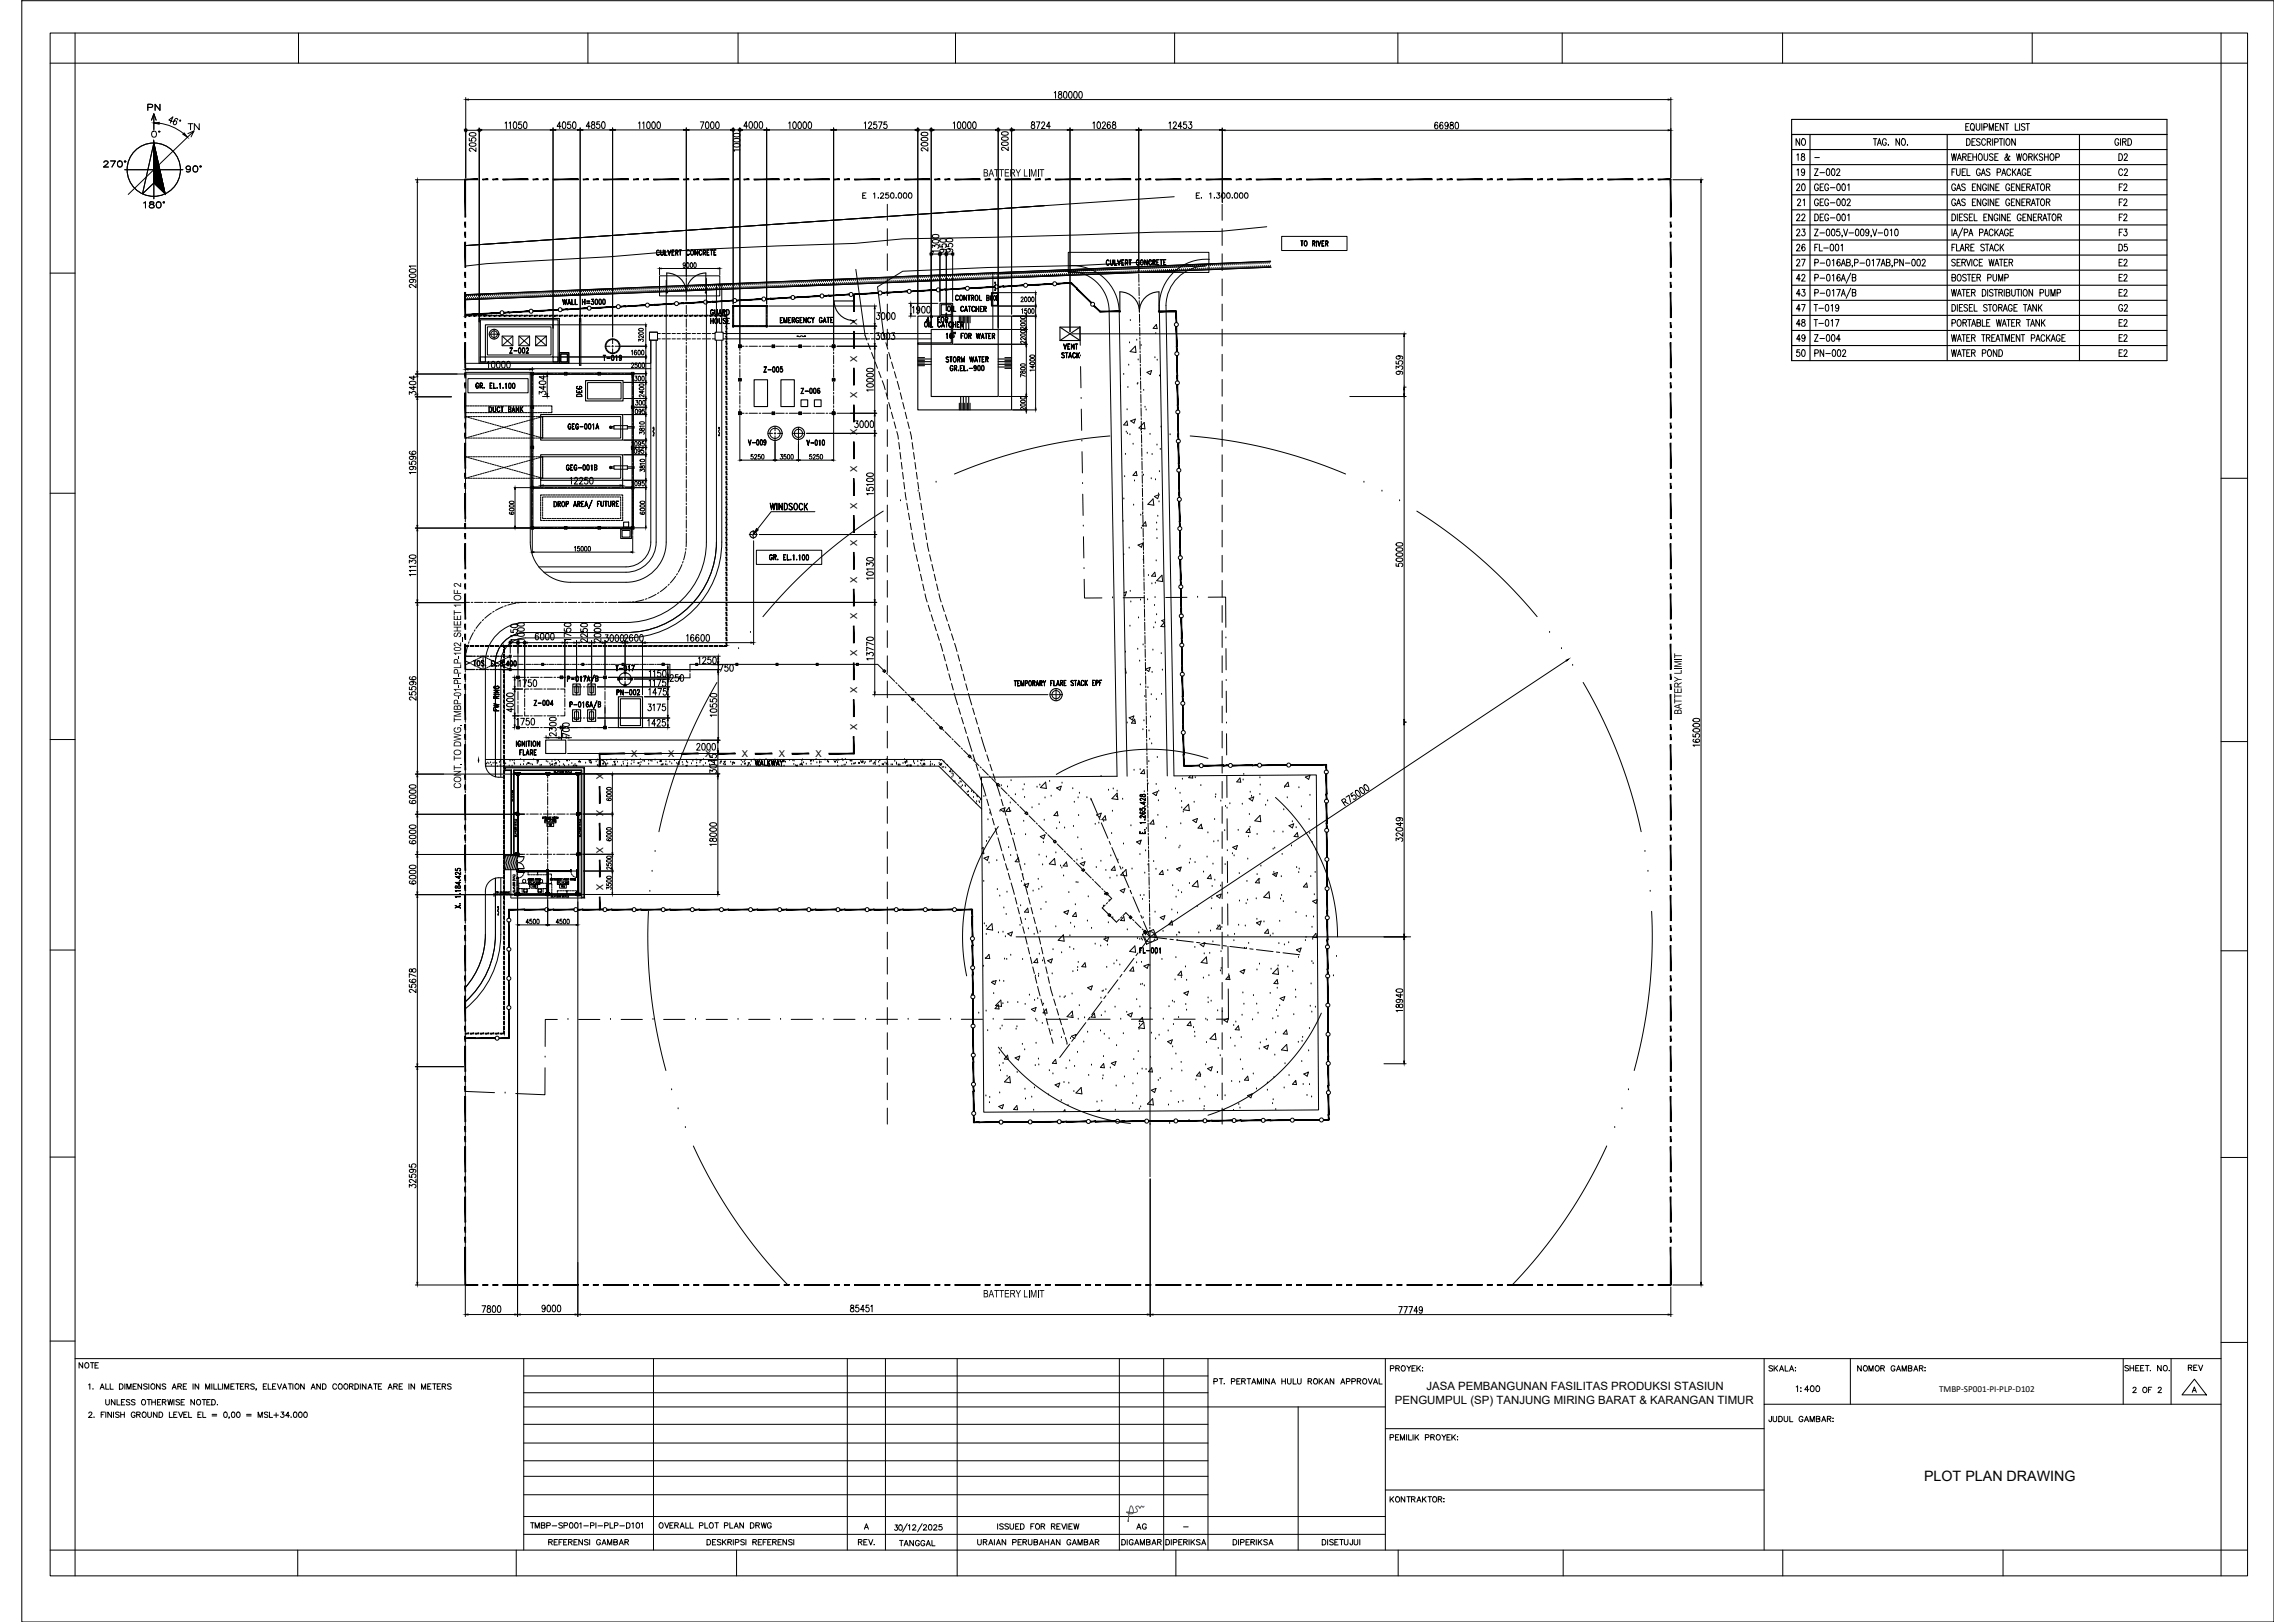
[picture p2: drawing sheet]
<svg xmlns="http://www.w3.org/2000/svg" width="841mm" height="594mm" viewBox="0 0 841 594" stroke-linecap="round" stroke-linejoin="round" font-family="sans-serif">
<defs><g id="words">
<g font-size="7.1">
<text x="169.7" y="483">\A1;7800</text>
<text x="188.7" y="483">\A1;9000</text>
<text x="211" y="483">\A1;85451</text>
</g>
<text font-size="5.7" x="663.9" y="126.3">Z-004</text>
<g font-size="5.3">
<text x="27.9" y="502.4">NOTE</text>
<text x="193.3" y="560.9">TMBP-SP001-PI-PLP-D101</text>
</g>
<text font-size="5.2" x="705.1" y="542.4">PLOT PLAN DRAWING</text>
<g font-size="4.9">
<text x="56.8" y="41.6" transform="rotate(-90 56.8 41.6)">PN</text>
<text x="71.6" y="48.7" transform="rotate(-90 71.6 48.7)">TN</text>
<text x="259.6" y="116.4">GUARD</text>
<text x="259.6" y="119.6">HOUSE</text>
<text x="185.9" y="130.5">Z-002</text>
<text x="214.1" y="146.4" transform="rotate(-90 214.1 146.4)">DEG</text>
<text x="275.9" y="281.5">WALKWAY</text>
<text x="200" y="566.9">REFERENSI GAMBAR</text>
<text x="257.9" y="566.9">DESKRIPSI REFERENSI</text>
<text x="313.6" y="566.9">REV.</text>
<text x="328.8" y="567.3">TANGGAL</text>
<text x="357.4" y="566.9">URAIAN PERUBAHAN GAMBAR</text>
<text x="409.9" y="566.9">DIGAMBAR</text>
<text x="426.2" y="566.9">DIPERIKSA</text>
<text x="450.8" y="566.9">DIPERIKSA</text>
</g>
<g font-size="4.4">
<text x="661.1" y="76.6" transform="rotate(-90 661.1 76.6)">21</text>
<text x="419.1" y="561.3" transform="rotate(-90 419.1 561.3)">AG</text>
</g>
<g font-size="4.2">
<text x="360.3" y="64.7">BATTERY LIMIT</text>
<text x="616.3" y="261.7" transform="rotate(-90 616.3 261.7)">BATTERY LIMIT</text>
<text x="169" y="288.8" transform="rotate(-90 169 288.8)">CONT. TO DWG. TMBP-01-PI-PLP-102_SHEET 1 OF 2</text>
<text x="360.3" y="475.2">BATTERY LIMIT</text>
<text x="522.7" y="509">JASA PEMBANGUNAN FASILITAS PRODUKSI STASIUN</text>
<text x="511.2" y="514.1">PENGUMPUL (SP) TANJUNG MIRING BARAT &amp; KARANGAN TIMUR</text>
</g>
<g font-size="4">
<text x="778.9" y="70.9" transform="rotate(-90 778.9 70.9)">F2</text>
<text x="778.9" y="76.6" transform="rotate(-90 778.9 76.6)">F2</text>
<text x="778.9" y="82.2" transform="rotate(-90 778.9 82.2)">F2</text>
<text x="778.9" y="87.5" transform="rotate(-90 778.9 87.5)">F3</text>
<text x="778.9" y="98.8" transform="rotate(-90 778.9 98.8)">E2</text>
<text x="778.9" y="104.1" transform="rotate(-90 778.9 104.1)">E2</text>
<text x="778.9" y="109.7" transform="rotate(-90 778.9 109.7)">E2</text>
<text x="778.9" y="120.6" transform="rotate(-90 778.9 120.6)">E2</text>
<text x="778.9" y="126.3" transform="rotate(-90 778.9 126.3)">E2</text>
<text x="778.9" y="131.9" transform="rotate(-90 778.9 131.9)">E2</text>
</g>
<g font-size="3.4">
<text x="314.1" y="118.9" transform="rotate(-90 314.1 118.9)">X</text>
<text x="314.1" y="132.4" transform="rotate(-90 314.1 132.4)">X</text>
<text x="314.1" y="145.9" transform="rotate(-90 314.1 145.9)">X</text>
<text x="314.1" y="159.4" transform="rotate(-90 314.1 159.4)">X</text>
<text x="314.1" y="172.9" transform="rotate(-90 314.1 172.9)">X</text>
<text x="314.1" y="186.4" transform="rotate(-90 314.1 186.4)">X</text>
<text x="314.1" y="199.9" transform="rotate(-90 314.1 199.9)">X</text>
<text x="314.1" y="213.4" transform="rotate(-90 314.1 213.4)">X</text>
<text x="314.1" y="226.9" transform="rotate(-90 314.1 226.9)">X</text>
<text x="314.1" y="240.4" transform="rotate(-90 314.1 240.4)">X</text>
<text x="314.1" y="253.9" transform="rotate(-90 314.1 253.9)">X</text>
<text x="314.1" y="267.4" transform="rotate(-90 314.1 267.4)">X</text>
<text x="231.4" y="277.2">X</text>
<text x="244.9" y="277.2">X</text>
<text x="258.4" y="277.2">X</text>
<text x="271.9" y="277.3">X</text>
<text x="285.4" y="277.3">X</text>
<text x="298.9" y="277.3">X</text>
<text x="218.5" y="283.2" transform="rotate(90 218.5 283.2)">X</text>
<text x="218.5" y="296.6" transform="rotate(90 218.5 296.6)">X</text>
<text x="218.5" y="310.2" transform="rotate(90 218.5 310.2)">X</text>
<text x="218.6" y="323.6" transform="rotate(90 218.6 323.6)">X</text>
</g>
<text font-size="3.3" x="710.6" y="509.7">TMBP-SP001-PI-PLP-D102</text>
<text font-size="2.2" x="58.6" y="40.6" transform="rotate(-90 58.6 40.6)">PN</text>
<text font-size=".9" x="317.1" y="559.9">A</text>
</g></defs>
<!-- layer: S-KOP -->
<g fill="none" stroke="#000" stroke-width=".37">
<path d="M658.5 56.8l.4-.5v2.5M659.5 50.8v2.4l-1.3-2.4v2.4M660.2 56.4v.7a.89 .89 0 0 1 1.1 .6 .89 .89 0 0 1-.4 1.1 .78 .78 0 0 1-.9-.9 .78 .78 0 0 1 1-.7l.3-.3-.1-.5zM660.5 50.9l.2-.1a1.25 1.25 0 0 1 1 1.2 1.25 1.25 0 0 1-1 1.2 1.61 1.61 0 0 1-.2-2.3zM665 57.7h1.7M686.5 50.8h1.3M687.1 50.8v2.4M688 53.2l.7-2.4 .8 2.4M688.3 52.4h.9M691.2 51.4a.72 .72 0 0 0-.8-.6 .72 .72 0 0 0-.6 .9v.6a.73 .73 0 0 0 .7 1 .73 .73 0 0 0 .7-1h-.4M692 53v.2zM696.1 50.8v2.4l-1.3-2.4v2.4"/>
<path d="M697.1 50.9l.2-.1a1.25 1.25 0 0 1 1 1.2 1.25 1.25 0 0 1-1 1.2 1.61 1.61 0 0 1-.2-2.3zM699 53v.2zM715.1 56.3l.5 2.5 .5-2.5 .4 2.5 .5-2.5M717.3 58.8l.7-2.5 .8 2.5M717.6 57.9h.9M719.2 57.5l1.2-.1 .2-.4-.2-.6-1.2-.1v2.5M719.9 57.5l.7 1.3M720.4 46.4h.7M720.7 50.8a1.23 1.23 0 0 1 1.3 1.2 1.23 1.23 0 0 1-1.3 1.2zM721.2 57.5h.7M721.6 45.3h-1.2v2.4h1.2M722.4 56.3h-1.2v2.5h1.2"/>
<path d="M722.4 45.4l.2-.1a1.26 1.26 0 0 1 1 1.2 1.26 1.26 0 0 1-1 1.2 1.64 1.64 0 0 1-.2-2.3zM722.6 52h.8M722.9 47.3l.6 .7M723 57.5h1.3M723 56.3v2.5M723.9 50.8h-1.3v2.4h1.3M724.2 45.3v1.7l.6 .7 .6-.3 .1-2.1M724.3 56.3v2.5M725.3 56.4l.2-.1a1.26 1.26 0 0 1 1 1.2 1.26 1.26 0 0 1-1 1.3 1.64 1.64 0 0 1-.2-2.4zM725.6 51.1l-.4-.3-.9 .3 .2 .6 1.1 .8v.4l-.4 .3-.9-.3M726.3 45.3v2.4M727 46.5l1.1-.1 .2-.3-.2-.7-1.1-.1v2.4"/>
<path d="M727.1 56.3v1.8l.6 .7 .6-.4 .1-2.1M727.6 51.4a.72 .72 0 0 0-.9-.6 .72 .72 0 0 0-.5 .9v.6a.72 .72 0 0 0 .5 .9 .72 .72 0 0 0 .9-.5M728.2 52l1.2-.2 .2-.3-.2-.6-1.2-.1v2.4M728.9 52l.7 1.2M729 47.7v-2.4l.7 2.4 .8-2.4v2.4M730.2 50.8v2.4M730.4 56.7l-.5-.4-.8 .4 .1 .5 1.2 .9v.3l-.5 .4-.8-.4M731 52.1l1.1-.1 .2-.4-.2-.7-1.1-.1v2.4M731 57.5h.8M731.2 46.4h.8M732.2 56.3h-1.2v2.5h1.2M732.4 45.3h-1.2v2.4h1.2"/>
<path d="M732.6 50.8h1.4M733.3 50.8v2.4M734.3 45.3v2.4l-1.3-2.4v2.4M734.4 50.8v2.4M734.8 45.3h1.3M735.4 45.3v2.4M735.4 50.9l.2-.1a1.26 1.26 0 0 1 1 1.2 1.26 1.26 0 0 1-1 1.2 1.63 1.63 0 0 1-.2-2.3zM736.5 57.4l-.1-.3-1 1.7-.5-.2-.2-.3 .1-.5 .9-.9-.3-.6-.3 .4 .1 .5 .9 1.4 .3 .2 .1-.3M738.5 45.3v2.4h1.1M738.5 50.8v2.4l-1.3-2.4v2.4M739 56.3l.4 2.5 .5-2.5 .5 2.5 .4-2.5M740.1 45.3v2.4"/>
<path d="M741.7 56.4l.2-.1a1.26 1.26 0 0 1 .9 1.2 1.26 1.26 0 0 1-.9 1.3 1.64 1.64 0 0 1-.2-2.4zM742.1 45.6l-.5-.3-.8 .3 .1 .6 1.2 .8v.4l-.5 .3-.8-.3M742.4 45.3h1.3M743.1 45.3v2.4M743.5 57.5l1.1-.1 .2-.4-.2-.6-1.1-.1v2.5M744.1 57.5l.7 1.3M745.4 56.3v2.5M745.9 57.4l.8 1.4M746.7 56.3l-1.3 1.6M748.6 56.7l-.5-.4-.8 .4 .2 .5 1.1 .9v.3l-.5 .4-.8-.4M749.3 57.5h1.3M749.3 56.3v2.5"/>
<path d="M750.6 56.3v2.5M751.6 56.4l.2-.1a1.26 1.26 0 0 1 .9 1.2 1.26 1.26 0 0 1-.9 1.3 1.62 1.62 0 0 1-.2-2.4zM753.4 57.6l1.1-.1 .2-.4-.2-.7-1.1-.1v2.5M776.4 51.4a.72 .72 0 0 0-.9-.6 .72 .72 0 0 0-.5 .9v.6a.73 .73 0 0 0 .7 1 .73 .73 0 0 0 .7-1h-.4M776.5 56.3a1.23 1.23 0 0 1 1.3 1.2 1.23 1.23 0 0 1-1.3 1.3zM777.1 50.8v2.4M777.8 52l1.2-.2v-.9l-1.2-.1v2.4M778.4 56.9l.4-.6h.4l.4 .5-.3 .8-1 1.2h1.4M778.5 52l.6 1.2M779.8 50.8a1.23 1.23 0 0 1 1.3 1.2 1.23 1.23 0 0 1-1.3 1.2zM658.4 67.9l.4-.5h.4l.3 .4-.2 .8-1 1.2h1.3M658.4 79l.4-.6h.4l.3 .5-.2 .8-1 1.1h1.3"/>
<path d="M658.5 62.3l.5-.5v2.5M660.3 79l.4-.6 .5 .1 .2 .4-.3 .8-.9 1.1h1.3M660.5 67.5l.5-.1 .4 .4v1.5l-.4 .5-.5-.1-.2-.4-.1-.9zM661.3 62.6l-.3 .6a.66 .66 0 0 1-.9-.7 .66 .66 0 0 1 1.1-.3l.1 .4a1.18 1.18 0 0 1-.7 1.7l-.4-.4M664.9 61.8h1.4l-1.4 2.5h1.4M665 78.4a1.23 1.23 0 0 1 1.4 1.2 1.23 1.23 0 0 1-1.4 1.2zM666.4 67.9a.73 .73 0 0 0-.9-.5 .73 .73 0 0 0-.6 .9v.6a.74 .74 0 0 0 .8 .9 .74 .74 0 0 0 .7-.9h-.5M666.4 73.5a.73 .73 0 0 0-.9-.6 .73 .73 0 0 0-.6 .9v.6a.73 .73 0 0 0 .8 .9 .73 .73 0 0 0 .7-.9h-.5M666.9 63.2h1.7M667 68.5h.8M667 74h.8M667 79.6h.8"/>
<path d="M668.2 67.4h-1.2v2.4h1.2M668.2 72.9h-1.2v2.4h1.2M668.2 78.4h-1.2v2.4h1.2M669.5 61.9l.5-.1a1.61 1.61 0 0 1 0 2.5l-.7-.5v-.9zM670.1 67.9a.72 .72 0 0 0-.9-.5 .72 .72 0 0 0-.5 .9v.6a.73 .73 0 0 0 .7 .9 .73 .73 0 0 0 .7-.9h-.5M670.1 73.5a.72 .72 0 0 0-.9-.6 .72 .72 0 0 0-.5 .9v.6a.73 .73 0 0 0 .7 .9 .73 .73 0 0 0 .7-.9h-.5M670.1 79a.72 .72 0 0 0-.9-.6 .72 .72 0 0 0-.5 .9v.6a.73 .73 0 0 0 .7 1 .73 .73 0 0 0 .7-1h-.5M670.7 68.8h1.7M670.7 74.3h1.7M670.7 79.8h1.7M671.4 61.9l.5-.1 .4 .5v1.5l-.4 .5-.7-.5-.1-.9zM673.1 62.4l.4-.6h.3l.4 .5-1.2 2h1.3"/>
<path d="M673.4 67.5l.4-.1 .5 .4v1.5l-.5 .5-.4-.1-.2-.4-.1-.9zM673.4 73l.2-.1a1.37 1.37 0 0 1 .8 1.2 1.37 1.37 0 0 1-.8 1.2l-.2-.1-.3-.9zM673.4 78.5l.4-.1 .5 .5v1.5l-.5 .4-.6-.4-.1-.9zM675.2 67.5l.5-.1 .5 .4v1.5l-.5 .5-.7-.5zM675.2 73l.3-.1a1.38 1.38 0 0 1 0 2.4 1.81 1.81 0 0 1-.3-2.3zM675.2 78.5h.8l.3 1-.3 1.2-.5 .1a1.83 1.83 0 0 1-.3-2.3zM676.9 73.5l.4-.6h.4l.3 .4-.2 .9-1 1.1h1.3M677.1 67.8l.5-.4v2.4M677.1 78.9l.5-.5v2.4M715.3 78.4a1.23 1.23 0 0 1 1.4 1.2 1.23 1.23 0 0 1-1.4 1.2zM715.3 63h.8M716.5 61.8h-1.2v2.5"/>
<path d="M716.6 67.9a.73 .73 0 0 0-.9-.5 .73 .73 0 0 0-.5 .9v.6a.74 .74 0 0 0 .7 .9 .74 .74 0 0 0 .7-.9h-.4M716.6 73.5a.73 .73 0 0 0-.9-.6 .73 .73 0 0 0-.5 .9v.6a.73 .73 0 0 0 .7 .9 .73 .73 0 0 0 .7-.9h-.4M717 61.8v1.8l.6 .7 .6-.4 .1-2.1M717 69.8l.7-2.4 .8 2.4M717 75.3l.7-2.4 .8 2.4M717.3 69h.9M717.3 74.5h.9M717.3 78.4v2.4M718 79.6h.8M719 63h.8M719.2 78.4h-1.2v2.4h1.2M720.2 67.7l-.5-.3-.8 .3 .1 .6 1.1 .6-.1 .8-.7 .1-.4-.3"/>
<path d="M720.2 73.2l-.5-.3-.8 .3 .1 .6 1.2 .8v.4l-.5 .3-.8-.3M720.3 61.8h-1.3v2.5h1.3M720.8 61.8v2.5h1.1M721 78.7l-.4-.3-.9 .3 .2 .6 1.1 .9v.3l-.4 .3-.9-.3M721.7 79.6h.7M722.8 68.5h.7M722.8 74h.7M722.9 78.4h-1.2v2.4h1.2M723.5 78.4v2.4h1.1M724 67.4h-1.2v2.4h1.2M724 72.9h-1.2v2.4h1.2M725.7 62.4a.73 .73 0 0 0-.9-.6 .73 .73 0 0 0-.5 1v.6a.73 .73 0 0 0 .7 .9 .73 .73 0 0 0 .7-.9h-.5"/>
<path d="M725.9 67.4v2.4l-1.3-2.4v2.4M725.9 72.9v2.4l-1.3-2.4v2.4M726.1 64.3l.7-2.5 .8 2.5M726.3 63.5h1M727 79.6h.7M727.9 67.9a.73 .73 0 0 0-.8-.5 .73 .73 0 0 0-.6 .9v.6a.74 .74 0 0 0 .7 .9 .74 .74 0 0 0 .7-.9h-.4M727.9 73.5a.73 .73 0 0 0-.9-.6 .73 .73 0 0 0-.5 .9v.6a.73 .73 0 0 0 .7 .9 .73 .73 0 0 0 .7-.9h-.4M728.2 78.4h-1.2v2.4h1.2M728.6 67.4v2.4M728.6 72.9v2.4M729.2 62.2l-.4-.4-.9 .4 .2 .6 1.1 .8v.3l-.4 .4-.9-.4M730.1 78.4v2.4l-1.3-2.4v2.4"/>
<path d="M730.6 67.4v2.4l-1.3-2.4v2.4M730.6 72.9v2.4l-1.3-2.4v2.4M731.4 68.5h.7M731.4 74h.7M731.9 63.1l1.1-.1v-1.1l-1.1-.1v2.5M732.1 79a.72 .72 0 0 0-.9-.6 .72 .72 0 0 0-.5 .9v.6a.73 .73 0 0 0 .7 1 .73 .73 0 0 0 .7-1h-.4M732.6 67.4h-1.2v2.4h1.2M732.6 72.9h-1.2v2.4h1.2M732.8 78.4v2.4M733.5 64.3l.8-2.5 .7 2.5M733.8 63.5h1M734.9 78.4v2.4l-1.4-2.4v2.4"/>
<path d="M735.6 79.6h.8M736.4 67.9a.72 .72 0 0 0-.8-.5 .72 .72 0 0 0-.6 .9v.6a.73 .73 0 0 0 .7 .9 .73 .73 0 0 0 .7-.9h-.4M736.4 73.5a.72 .72 0 0 0-.8-.6 .72 .72 0 0 0-.6 .9v.6a.73 .73 0 0 0 .7 .9 .73 .73 0 0 0 .7-.9h-.4M736.8 62.4a.73 .73 0 0 0-.9-.6 .73 .73 0 0 0-.5 1v.6a.73 .73 0 0 0 .5 .9 .73 .73 0 0 0 .9-.6M736.8 78.4h-1.2v2.4h1.2M737.1 68.5h.7M737.1 74h.7M737.5 61.8v2.5M737.9 62.9l.9 1.4M738.3 67.4h-1.2v2.4h1.2M738.3 72.9h-1.2v2.4h1.2M738.8 61.8l-1.3 1.7"/>
<path d="M739.2 64.3l.7-2.5 .7 2.5M739.4 63.5h1M740.2 67.4v2.4l-1.3-2.4v2.4M740.2 72.9v2.4l-1.3-2.4v2.4M740.6 79a.73 .73 0 0 0-.8-.6 .73 .73 0 0 0-.6 .9v.6a.73 .73 0 0 0 .7 1 .73 .73 0 0 0 .7-1h-.4M740.9 68.5h.8M740.9 74h.8M741.3 79.6h.7M742.1 67.4h-1.2v2.4h1.2M742.1 72.9h-1.2v2.4h1.2M742.4 62.4a.73 .73 0 0 0-.9-.6 .73 .73 0 0 0-.5 1v.6a.73 .73 0 0 0 .7 .9 .73 .73 0 0 0 .7-.9h-.4M742.5 78.4h-1.2v2.4h1.2"/>
<path d="M742.7 68.5l1.1-.1 .2-.3-.2-.6-1.1-.1v2.4M742.7 74l1.1-.1 .2-.3-.2-.6-1.1-.1v2.4M743.1 63h.7M743.4 68.5l.6 1.3M743.4 74l.6 1.3M744.3 61.8h-1.2v2.5h1.2M744.4 78.4v2.4l-1.3-2.4v2.4M744.4 69.8l.7-2.4 .8 2.4M744.4 75.3l.7-2.4 .8 2.4M744.7 69h.9M744.7 74.5h.9M745.1 79.6h.8"/>
<path d="M746.1 67.4h1.3M746.1 72.9h1.3M746.4 78.4h-1.3v2.4h1.3M746.7 67.4v2.4M746.7 72.9v2.4M746.9 79.6l1.1-.1 .2-.4-.2-.6-1.1-.1v2.4M747.6 79.6l.6 1.2M748.1 67.5l.2-.1a1.26 1.26 0 0 1 1 1.2 1.26 1.26 0 0 1-1 1.2 1.63 1.63 0 0 1-.2-2.3zM748.1 73l.2-.1a1.26 1.26 0 0 1 1 1.2 1.26 1.26 0 0 1-1 1.2 1.61 1.61 0 0 1-.2-2.3zM749.9 68.5l1.1-.1v-.9l-1.1-.1v2.4M749.9 74l1.1-.1v-.9l-1.1-.1v2.4M750.3 78.4h1.3"/>
<path d="M750.6 68.5l.6 1.3M750.6 74l.6 1.3M750.9 78.4v2.4M752.3 78.5l.2-.1a1.26 1.26 0 0 1 1 1.2 1.26 1.26 0 0 1-1 1.2 1.64 1.64 0 0 1-.2-2.3zM754.1 79.6l1.1-.1 .2-.4-.2-.6-1.1-.1v2.4M754.8 79.6l.6 1.2M777.8 62.4a.73 .73 0 0 0-.8-.6 .73 .73 0 0 0-.6 1v.6a.73 .73 0 0 0 .6 .9 .73 .73 0 0 0 .8-.6M778.3 67.9l.4-.5h.4l.3 .4-1.2 2h1.3M778.3 73.5l.4-.6h.4l.3 .4-.3 .9-.9 1.1h1.3M778.3 79l.4-.6h.4l.3 .5-.3 .8-.9 1.1h1.3M778.5 62.4l.4-.6 .5 .1 .2 .4-1.2 2h1.3M658.4 90l.4-.6h.4l.3 .5-.2 .8-1 1.2h1.3"/>
<path d="M658.4 95.5l.4-.5h.4l.3 .4-.2 .8-1 1.2h1.3M658.4 84.5l.4-.6h.4l.3 .5-.2 .8-1 1.2h1.3M660.2 95h1.3l-.9 2.4M660.4 83.9h1l-.5 1a.73 .73 0 0 1 .6 1.1 .73 .73 0 0 1-1.3-.1M661.4 89.8l-.5-.4a1.46 1.46 0 0 0 .1 2.5 .73 .73 0 0 0 .5-.9 .73 .73 0 0 0-.9-.5l-.3 .6M664.9 83.9h1.4l-1.4 2.5h1.4M665 96.2l1.2-.1 .2-.3-.2-.7-1.2-.1v2.4M665 90.6h.8M666.3 89.4h-1.3v2.5M666.7 89.4v2.5h1.1M666.9 85.3h1.7M667 96.4h1.7"/>
<path d="M668.3 90.8h1.7M669.5 84l.5-.1a1.61 1.61 0 0 1 0 2.5l-.7-.5v-.9zM669.6 95.1h.8l.3 .9-.3 1.3-.5 .1a1.83 1.83 0 0 1-.3-2.3zM670.9 89.6l.5-.2a1.46 1.46 0 0 1-.2 2.5l-.5-.5v-.6zM671.4 84l.5-.1 .4 .5v1.5l-.4 .5-.7-.5-.1-.9zM671.5 95.4l.5-.4v2.4M672.8 89.6l.5-.2a1.46 1.46 0 0 1-.2 2.5l-.3-.1-.3-1zM674.1 83.9h-.9l-.1 1.1a.73 .73 0 0 1 1 0 .73 .73 0 0 1-.1 1.1 .73 .73 0 0 1-1-.2M674.3 95.3l-.6-.3a1.45 1.45 0 0 0 .1 2.4 .7 .7 0 0 0 .6-1 .7 .7 0 0 0-1.1-.2l-.1 .4M674.7 89.9l.4-.5v2.5M674.8 97.4l.7-2.4 .8 2.4M675 96.6h1"/>
<path d="M675.1 86.3l-.1 .5M675.6 83.9l.8 2.5 .7-2.5M676.7 96.1l1.1-.1 .2-.3-.2-.6-1.1-.1v2.4l1.2-.2 .1-.6-.4-.5M677.6 85.3h1.7M678.9 97.3l-.2 .6M679.6 96.2l1.1-.1 .2-.3-.2-.7-1.1-.1v2.4M680.2 84l.5-.1a1.61 1.61 0 0 1 0 2.5l-.7-.5-.1-.9zM681.6 96.4h1.7M682.1 84l.4-.1 .5 .5v1.5l-.5 .5-.6-.5-.1-.9zM684.2 95.1h.8l.2 .9-.2 1.3-.5 .1a1.83 1.83 0 0 1-.3-2.3zM684.9 84.7l-.3 .6a.66 .66 0 0 1-.9-.7 .66 .66 0 0 1 1.1-.3l.1 .4a1.18 1.18 0 0 1-.8 1.7l-.4-.4M685.8 86.3l-.2 .5"/>
<path d="M686.1 95.4l.4-.4v2.4M686.3 83.9l.7 2.5 .8-2.5M687.7 95h1.3l-1 2.4M688.2 85.3h1.7M689.4 97.4l.7-2.4 .7 2.4M689.6 96.6h1M690.8 84l.5-.1a1.61 1.61 0 0 1 0 2.5l-.6-.5-.1-.9zM691.3 96.1l1.1-.1 .2-.3-.2-.6-1.1-.1v2.4l1.2-.2 .1-.6-.4-.5M692.7 84.4l.5-.5v2.5M693.5 97.3l-.2 .6M694.2 96.2l1.1-.1 .2-.3-.2-.7-1.1-.1v2.4M694.6 84l.5-.1 .4 .5v1.5l-.4 .5-.7-.5-.1-.9z"/>
<path d="M697.5 95v2.4l-1.3-2.4v2.4M698.2 96.4h1.7M700.8 95.1l.5-.1 .5 .4v1.5l-.5 .5-.6-.5-.1-.9zM702.7 95.1h.8l.2 .9-.2 1.3-.5 .1a1.83 1.83 0 0 1-.3-2.3zM704.4 95.5l.4-.5h.4l.3 .4-.3 .8-.9 1.2h1.3M715.3 90.6h.8M715.3 83.9v2.5M715.8 86.4l.7-2.5 .8 2.5M716.1 85.6h.9M716.5 89.4h-1.2v2.5M716.5 95.3l-.4-.3-.9 .3 .2 .6 1.1 .8v.4l-.4 .3-.9-.3M717 89.4v2.5h1.1"/>
<path d="M717.2 96.1h.7M718.3 91.9l.7-2.5 .8 2.5M718.4 95h-1.2v2.4h1.2M718.6 91.1h.9M719 96.1l1.1-.1v-.9l-1.1-.1v2.4M719.2 83.5l-1.6 3.7M719.6 96.1l.7 1.3M719.8 85.2l1.1-.1 .2-.4-.2-.7-1.1-.1v2.5M720.3 90.6l1.1-.1 .2-.4-.2-.5-1.1-.2v2.5M720.6 95l.8 2.4 .7-2.4M720.9 90.6l.7 1.3M721.5 86.4l.7-2.5 .8 2.5"/>
<path d="M721.8 85.6h.9M722.2 90.6h.8M722.6 95v2.4M723.5 89.4h-1.3v2.5h1.3M724.7 95.5a.72 .72 0 0 0-.9-.5 .72 .72 0 0 0-.5 .9v.6a.72 .72 0 0 0 .5 .9 .72 .72 0 0 0 .9-.6M725.3 96.1h.8M725.4 85.2l1.1-.1 .2-.4-.2-.7-1.1-.1v2.5M726.5 95h-1.2v2.4h1.2M727.1 86.4l.7-2.5 .8 2.5M727.2 89.8l-.5-.4-.8 .4 .2 .6 1.1 .8v.3l-.5 .4-.8-.4M727.4 85.6h.9M727.6 89.4h1.3"/>
<path d="M728.2 89.4v2.5M728.9 95l.4 2.4 .5-2.4 .5 2.4 .4-2.4M729.1 91.9l.7-2.5 .8 2.5M729.3 91.1h1M730.4 84.5a.72 .72 0 0 0-.9-.6 .72 .72 0 0 0-.5 1v.5a.72 .72 0 0 0 .5 1 .72 .72 0 0 0 .9-.6M731 97.4l.8-2.4 .7 2.4M731 83.9v2.5M731.3 96.6h.9M731.5 85l.8 1.4M732.3 90a.73 .73 0 0 0-.9-.5 .73 .73 0 0 0-.5 .9v.6a.73 .73 0 0 0 .5 .9 .73 .73 0 0 0 .9-.6M732.3 83.9l-1.3 1.7M732.7 86.4l.8-2.5 .7 2.5"/>
<path d="M732.7 95h1.3M733 89.4v2.5M733 85.6h.9M733.4 95v2.4M733.5 90.5l.8 1.4M734.3 89.4l-1.3 1.7M734.5 96.1h.7M735.7 95h-1.2v2.4h1.2M736 84.5a.72 .72 0 0 0-.9-.6 .72 .72 0 0 0-.5 1v.5a.73 .73 0 0 0 .7 1 .73 .73 0 0 0 .7-1h-.5M736.3 96.1l1.1-.1v-.9l-1.1-.1v2.4M736.6 85.1h.8M736.9 96.1l.7 1.3"/>
<path d="M737.8 83.9h-1.2v2.5h1.2M748.6 80.8l.7-2.4 .8 2.4M748.9 80h.9M776.5 89.4a1.23 1.23 0 0 1 1.3 1.3 1.23 1.23 0 0 1-1.3 1.2zM778.4 83.9h1l-.5 1a.73 .73 0 0 1 .6 1.1 .73 .73 0 0 1-1.3-.1M779.5 89.4h-1l-.1 1.1a.73 .73 0 0 1 1.1 0 .73 .73 0 0 1-.1 1.1 .73 .73 0 0 1-1.1-.2M659.7 102.1h-1.4l1-1.6v2.4M659.7 107.6h-1.4l1-1.6v2.5M659.7 113.2h-1.4l1-1.7v2.5M659.7 118.7h-1.4l1-1.7v2.5M660.2 111.5h1.3l-.9 2.5M660.3 101.1l.4-.6 .5 .1 .2 .3-.3 .9-.9 1.1h1.3"/>
<path d="M660.4 106h1l-.5 .9a.73 .73 0 0 1 .6 1.1 .73 .73 0 0 1-1.3 0M660.4 117.2v.7a.89 .89 0 0 1 1 .5 .89 .89 0 0 1-.4 1.1 .78 .78 0 0 1-.9-.8 .78 .78 0 0 1 1-.7l.3-.4-.1-.4zM664.8 111.5h1.3M664.8 117h1.3M665 101.8l1.2-.1 .2-.4-.2-.7-1.2-.1v2.4M665 107.3l1.2-.1 .2-.4-.2-.7-1.2-.1v2.5M665.4 111.5v2.5M665.4 117v2.5M666.5 112.9h1.7M666.5 118.5h1.7M667 101.9h1.7M667 107.4h1.7"/>
<path d="M669.2 111.6l.4-.1 .5 .5v1.5l-.5 .5-.6-.5-.1-.9zM669.2 117.2l.4-.2 .5 .5v1.5l-.5 .5-.6-.5-.1-.9zM669.6 100.6h.8l.3 .9-.3 1.3-.5 .1a1.83 1.83 0 0 1-.3-2.3zM669.6 106.1h.8l.3 1-.3 1.2-.5 .2a1.83 1.83 0 0 1-.3-2.4zM671 112l.5-.5v2.5M671 117.5l.5-.5v2.5M671.5 100.9l.5-.4v2.4M671.5 106.5l.5-.5v2.5M672.6 117h1.3l-.9 2.5M673.1 106h1.3l-.9 2.5M673.8 112.3l-.2 .6a.66 .66 0 0 1-1-.7 .66 .66 0 0 1 1.1-.3l.1 .4a1.17 1.17 0 0 1-.7 1.7l-.4-.4M674.3 100.8l-.6-.3a1.45 1.45 0 0 0 .1 2.4 .7 .7 0 0 0 .6-1 .7 .7 0 0 0-1.1-.1l-.1 .3"/>
<path d="M674.8 102.9l.7-2.4 .8 2.4M674.8 108.5l.7-2.5 .8 2.5M675 102.1h1M675 107.6h1M678.2 100l-1.7 3.8M678.2 105.5l-1.7 3.8M678.8 101.7l1.1-.2v-.9l-1.1-.1v2.4l1.2-.2v-.8l-.4-.2M678.8 107.2l1.1-.1v-1l-1.1-.1v2.5l1.2-.3 .1-.6-.5-.4M715.1 106l.5 2.5 .5-2.5 .4 2.5 .5-2.5M715.3 101.7l1.1-.2 .2-.3-.2-.6-1.1-.1v2.4l1.2-.2 .1-.6-.4-.4M715.3 111.5a1.23 1.23 0 0 1 1.4 1.3 1.23 1.23 0 0 1-1.4 1.2zM715.3 118.3l1.1-.1 .2-.3-.2-.7-1.1-.2v2.5"/>
<path d="M717.3 108.5l.7-2.5 .8 2.5M717.3 111.5v2.5M717.6 100.6l.1-.1a1.26 1.26 0 0 1 1 1.2 1.26 1.26 0 0 1-1 1.2 1.64 1.64 0 0 1-.1-2.3zM717.6 117.2l.1-.2a1.26 1.26 0 0 1 1 1.3 1.26 1.26 0 0 1-1 1.2 1.64 1.64 0 0 1-.1-2.3zM717.6 107.6h.9M718 112.7h.8M719 106h1.3M719.2 111.5h-1.2v2.5h1.2M719.3 118.2l1.2-.1 .1-.3-.1-.6-1.2-.2v2.5M719.6 106v2.5M720 118.2l.6 1.3M720.6 100.8l-.5-.3-.9 .3 .2 .6 1.2 .8v.4l-.5 .3-.9-.3"/>
<path d="M720.7 107.2h.8M720.9 100.5h1.3M721 111.9l-.4-.4-.9 .4 .2 .6 1.1 .8v.3l-.4 .4-.9-.4M721 117h1.3M721.6 100.5v2.4M721.7 112.7h.7M721.7 117v2.5M721.9 106h-1.2v2.5h1.2M722.5 107.2l1.1-.1 .2-.4-.2-.6-1.1-.1v2.5M722.5 119.5l.8-2.5 .7 2.5M722.7 101.7h.8M722.8 118.7h.9"/>
<path d="M722.9 111.5h-1.2v2.5h1.2M723.2 107.2l.6 1.3M723.5 111.5v2.5h1.1M723.9 100.5h-1.2v2.4h1.2M724.5 118.2l1.1-.1v-.9l-1.1-.2v2.5l1.2-.2v-.8l-.4-.3M724.5 101.7l1.1-.2v-.9l-1.1-.1v2.4M725.1 101.7l.7 1.2M726.4 106a1.23 1.23 0 0 1 1.4 1.2 1.23 1.23 0 0 1-1.4 1.3zM726.4 117v2.5h1.2M728 118.2h.8M728.2 111.9l-.5-.4-.8 .4 .2 .6 1.1 .8v.3l-.5 .4-.8-.4M728.4 101.8l1.1-.1v-1.1l-1.1-.1v2.4"/>
<path d="M728.4 106v2.5M728.6 111.5h1.3M729.2 117h-1.2v2.5h1.2M729.2 111.5v2.5M730.4 100.5v1.7l.5 .7 .7-.3 .1-2.1M730.4 106.4l-.5-.4-.8 .4 .1 .5 1.2 .9v.3l-.5 .4-.8-.4M730.6 111.6l.2-.1a1.25 1.25 0 0 1 1 1.3 1.25 1.25 0 0 1-1 1.2 1.61 1.61 0 0 1-.2-2.4zM730.7 106h1.3M731.4 106v2.5M731.6 117l.4 2.5 .5-2.5 .5 2.5 .5-2.5M732.4 102.9v-2.4l.8 2.4 .7-2.4v2.4M732.4 112.7l1.1-.1v-1l-1.1-.1v2.5"/>
<path d="M732.5 107.2l1.1-.1 .2-.4-.2-.6-1.1-.1v2.5M733.1 112.7l.6 1.3M733.2 107.2l.6 1.3M733.7 119.5l.8-2.5 .7 2.5M734 118.7h.9M734.1 114l.8-2.5 .7 2.5M734.4 113.2h.9M734.5 106v2.5M734.7 101.8l1.1-.1v-1.1l-1.1-.1v2.4M735.2 107.2l1.2-.1v-1l-1.2-.1v2.5l1.2-.3 .1-.6-.4-.4M735.4 117h1.3M736.1 117v2.5"/>
<path d="M737.2 106v1.8l.6 .7 .6-.4 .1-2.1M737.2 118.2h.7M737.4 112.1a.73 .73 0 0 0-.9-.6 .73 .73 0 0 0-.5 1v.5a.73 .73 0 0 0 .7 1 .73 .73 0 0 0 .7-1h-.5M738 112.7h.8M738.4 117h-1.2v2.5h1.2M739 118.2l1.1-.1 .2-.3-.2-.6-1.1-.2v2.5M739 106h1.3M739.2 111.5h-1.2v2.5h1.2M739.6 106v2.5M739.6 118.2l.7 1.3M740.7 106v2.5M741.5 111.5h1.3"/>
<path d="M741.8 106.1l.2-.1a1.26 1.26 0 0 1 .9 1.2 1.26 1.26 0 0 1-.9 1.3 1.64 1.64 0 0 1-.2-2.4zM742.1 111.5v2.5M742.6 117h1.3M743 114l.7-2.5 .8 2.5M743.3 113.2h.9M743.3 117v2.5M744.1 119.5l.8-2.5 .7 2.5M744.4 118.7h.9M744.9 106v2.5l-1.4-2.5v2.5M746.3 111.5v2.5l-1.4-2.5v2.5M747 111.5v2.5M747.4 117v2.5l-1.3-2.5v2.5"/>
<path d="M747.5 112.6l.8 1.4M747.6 107.3l1.1-.1v-1.1l-1.1-.1v2.5M748.1 117v2.5M748.3 111.5l-1.3 1.7M748.6 118.1l.8 1.4M749.4 117l-1.3 1.7M749.5 106v1.8l.6 .7 .6-.4 .1-2.1M751.6 108.5v-2.5l.7 2.5 .8-2.5v2.5M753.8 107.3l1.2-.1v-1.1l-1.2-.1v2.5M777.8 112.1a.73 .73 0 0 0-.8-.6 .73 .73 0 0 0-.6 1v.5a.73 .73 0 0 0 .7 1 .73 .73 0 0 0 .7-1h-.4M778.5 112.1l.4-.6 .5 .1 .2 .4-.3 .8-.9 1.2h1.3M659.5 128.1h-1l-.1 1a.73 .73 0 0 1 1.1 .1 .73 .73 0 0 1-.1 1 .73 .73 0 0 1-1.1-.1"/>
<path d="M659.8 124.2h-1.4l.9-1.6v2.4M660.5 128.2l.5-.1 .4 .5v1.5l-.4 .4-.5-.1-.2-.3-.1-1zM661.5 123.4l-.3 .6a.66 .66 0 0 1-1-.7 .66 .66 0 0 1 1.2-.4l.1 .5a1.18 1.18 0 0 1-.8 1.6l-.4-.3M665 129.4l1.2-.1 .2-.4-.2-.7-1.2-.1v2.4M668.3 128.1v2.4l-1.3-2.4v2.4M669.1 129.5h1.6M671.7 128.2l.5-.1 .4 .5v1.5l-.4 .4-.5-.1-.2-.3-.1-1zM673.6 128.2l.4-.1 .5 .5v1.5l-.5 .4-.6-.4zM675.2 128.7l.4-.6h.4l.4 .5-.3 .8-1 1.1h1.4M715.1 122.6l.5 2.4 .5-2.4 .4 2.4 .5-2.4M715.1 128.1l.5 2.4 .5-2.4 .4 2.4 .5-2.4M717.3 125l.7-2.4 .8 2.4"/>
<path d="M717.3 130.5l.7-2.4 .8 2.4M717.6 124.2h.9M717.6 129.7h.9M719 122.6h1.3M719 128.1h1.3M719.6 122.6v2.4M719.6 128.1v2.4M720.7 123.7h.8M720.7 129.3h.8M721.9 122.6h-1.2v2.4h1.2M721.9 128.1h-1.2v2.4h1.2M722.5 123.7l1.1-.1 .2-.3-.2-.6-1.1-.1v2.4"/>
<path d="M722.5 129.3l1.1-.2 .2-.3-.2-.6-1.1-.1v2.4M723.2 123.7l.6 1.3M723.2 129.3l.6 1.2M726.2 122.6h1.3M726.4 129.4l1.2-.1 .1-.4-.1-.7-1.2-.1v2.4M726.8 122.6v2.4M727.9 123.7l1.2-.1v-.9l-1.2-.1v2.4M728.6 123.7l.6 1.3M728.7 128.2l.2-.1a1.26 1.26 0 0 1 .9 1.2 1.26 1.26 0 0 1-.9 1.2 1.64 1.64 0 0 1-.2-2.3zM729.9 123.7h.7M731.1 122.6h-1.2v2.4h1.2M731.4 125l.7-2.4 .8 2.4"/>
<path d="M731.7 124.2h.9M731.8 128.1v2.4l-1.3-2.4v2.4M732.5 128.1a1.23 1.23 0 0 1 1.4 1.2 1.23 1.23 0 0 1-1.4 1.2zM733.1 122.6h1.3M733.7 122.6v2.4M734.9 125v-2.4l.7 2.4 .8-2.4v2.4M737.1 123.7h.7M738.3 122.6h-1.2v2.4h1.2M740.2 122.6v2.4l-1.3-2.4v2.4M740.6 122.6h1.4M741.3 122.6v2.4M744.4 123.8l1.1-.1 .2-.3-.2-.7-1.1-.1v2.4"/>
<path d="M746.1 125l.7-2.4 .8 2.4M746.4 124.2h.9M749.3 123.2a.73 .73 0 0 0-.8-.6 .73 .73 0 0 0-.6 .9v.6a.73 .73 0 0 0 .6 .9 .73 .73 0 0 0 .8-.6M750 122.6v2.4M750.5 123.6l.8 1.4M751.3 122.6l-1.3 1.6M751.7 125l.7-2.4 .8 2.4M752 124.2h.9M755 123.2a.73 .73 0 0 0-.9-.6 .73 .73 0 0 0-.5 .9v.6a.73 .73 0 0 0 .7 .9 .73 .73 0 0 0 .7-.9h-.5M755.6 123.7h.8M756.8 122.6h-1.2v2.4h1.2"/>
</g>
<!-- layer: 0 -->
<g fill="none" stroke="#000" stroke-width=".4">
<path d="M656.6 43.7h137.5v88.4h-137.5zM656.6 49.3h137.5h-137.5v82.8M656.6 54.8h137.5M663.3 49.3v82.8M713.6 49.3v82.8M762 49.3v82.8M656.6 60.3h137.5M656.6 65.8h137.5M656.6 71.3h137.5M656.6 76.9h137.5M656.6 82.4h137.5M656.6 87.9h137.5"/>
<path d="M656.6 93.4h137.5M656.6 98.9h137.5M656.6 104.5h137.5M656.6 110h137.5M656.6 115.5h137.5M656.6 121h137.5M656.6 126.6h137.5"/>
</g>
<!-- layer: EQP_TXT -->
<g fill="none" stroke="#000" stroke-width=".37">
<path d="M316.1 71.6h.8M317.4 70.7h-1.3v1.9h1.3M320.1 71l.4-.3v1.9M321.9 72.4h.1M322.7 71.1l.4-.4 .7 .3-1.2 1.6h1.3M325.6 70.7h-.9l-.1 .8a.7 .7 0 0 1 1 0 .7 .7 0 0 1-.1 1 .7 .7 0 0 1-1-.3M326.6 70.7a.97 .97 0 0 1 1.2 .7 .97 .97 0 0 1-.7 1.2l-.7-.4zM328.3 72.5h.2zM329.4 70.7a.97 .97 0 0 1 1.2 .7 .97 .97 0 0 1-.7 1.2l-.7-.4zM331.3 70.7a.97 .97 0 0 1 1.2 .7 .97 .97 0 0 1-.7 1.2l-.7-.4-.1-.7zM333.2 70.7a.97 .97 0 0 1 1.1 .7 .97 .97 0 0 1-.7 1.2l-.6-.4-.1-.7zM438.4 71.6h.7"/>
<path d="M439.6 70.7h-1.2v1.9h1.2M440.2 72.4v.2zM443.2 71l.5-.3v1.9M444.9 72.5h.2zM445.9 70.7h1.1l-.6 .7a.65 .65 0 0 1 .5 1 .65 .65 0 0 1-1.1-.2M447.9 70.7a.97 .97 0 0 1 1.2 .7 .97 .97 0 0 1-.7 1.2l-.7-.4-.1-.7zM449.8 70.7a.97 .97 0 0 1 1.1 .7 .97 .97 0 0 1-.6 1.2l-.7-.4-.1-.7zM451.5 72.5h.2zM452.6 70.7a.97 .97 0 0 1 1.2 .7 .97 .97 0 0 1-.7 1.2l-.7-.4-.1-.7zM454.5 70.7a.97 .97 0 0 1 1.1 .7 .97 .97 0 0 1-.7 1.2l-.6-.4zM456.3 70.7a.97 .97 0 0 1 1.2 .7 .97 .97 0 0 1-.7 1.2l-.7-.4-.1-.7zM240.8 91.7l.5-.1 .3 .5-.3-.4a.93 .93 0 0 0-.7 .9 .93 .93 0 0 0 .7 .9l.3-.4a.55 .55 0 0 1-.7 .5 .55 .55 0 0 1-.3-.8z"/>
<path d="M242.1 91.6l.1 1.4 .3 .5 .4-.2 .2-1.7v1.4l-.4 .6-.5-.3zM243.6 91.6l.1 1.9h.8l-.8 .1zM244.7 91.6l.6 1.7 .5-1.7-.5 1.9zM246.2 91.6h.9l-.8 .1v1.7l.8 .1h-.9zM246.3 92.5h.4l-.4 .1M247.6 92.5l.7-.1v-.7h-.7v1.8v-1.9l.7 .1 .1 .7-.8 .2M248 92.6l.5 .9-.4-.9M248.8 91.6l.9 .1zM249.3 91.7v1.8zM251.8 91.6l.5-.1 .3 .5-.3-.4a.92 .92 0 0 0-.7 .9 .92 .92 0 0 0 .7 .9l.3-.4a.55 .55 0 0 1-.7 .5 .55 .55 0 0 1-.3-.7zM253.3 91.7l.2-.1a.97 .97 0 0 1 .6 .9 .97 .97 0 0 1-.6 .9l-.4-.6zM253.3 91.6l.2-.1a1.03 1.03 0 0 1 .7 1 1.03 1.03 0 0 1-.7 1 1.37 1.37 0 0 1-.2-1.9z"/>
<path d="M254.7 91.5l.9 1.7v-1.7v2l-.9-1.7v1.7zM256.4 91.6l.4-.1 .4 .5-.4-.4a.93 .93 0 0 0-.6 .9 .93 .93 0 0 0 .6 .9l.4-.4a.55 .55 0 0 1-.7 .5 .55 .55 0 0 1-.4-.8zM257.7 92.4l.7-.1v-.6l-.7-.1v1.9v-2l.7 .1 .1 .7-.8 .2M258.1 92.5l.5 1-.4-1M259.1 91.5h.8l-.8 .1v1.8l.8 .1h-.8zM259.1 92.4h.5l-.5 .1M260.3 91.5l.9 .1zM260.7 91.6l.1 1.9-.1-1.9M261.7 91.6l.7-.1h-.8v1.9h.8h-.7M261.7 92.4h.4l-.4 .1M405.7 95.3l.4-.1 .3 .5-.3-.4a.92 .92 0 0 0-.7 .9 .92 .92 0 0 0 .7 .9l.3-.4a.55 .55 0 0 1-.6 .4 .55 .55 0 0 1-.4-.7zM406.9 95.2l.2 1.7 .3 .2 .4-.2 .1-1.7v1.4l-.4 .5-.5-.2z"/>
<path d="M408.5 95.2v1.8l.8 .1h-.8zM409.5 95.2l.6 1.7 .5-1.7-.5 1.9zM411.1 96.1h.5l-.5 .1M411.1 95.3l.8-.1h-.8v1.9h.8l-.8-.1M412.5 96.1l.7-.1v-.7l-.7-.1-.1 1.9v-1.9h.8v.8l-.7 .2M412.8 96.2l.5 .9-.4-.9M413.6 95.2h1zM414.1 95.2l.1 1.9-.1-1.9M416.7 95.2l.4-.1 .3 .5-.3-.4a.93 .93 0 0 0-.7 .9 .93 .93 0 0 0 .7 .9l.3-.4a.55 .55 0 0 1-.6 .5 .55 .55 0 0 1-.4-.8zM418.1 95.2l.2-.1a1.03 1.03 0 0 1 .7 1 1.03 1.03 0 0 1-.7 1 1.36 1.36 0 0 1-.2-1.9zM418.1 95.3l.2-.1a.96 .96 0 0 1 .6 .9 .96 .96 0 0 1-.5 .9l-.5-.7zM419.5 95.1l.9 1.7 .1-1.7v2l-1-1.7v1.7z"/>
<path d="M421.2 95.2l.5-.1 .3 .5-.3-.4a.93 .93 0 0 0-.7 .9 .93 .93 0 0 0 .7 .9l.3-.4a.55 .55 0 0 1-.7 .5 .55 .55 0 0 1-.3-.8zM422.6 96l.7-.1v-.6l-.7-.1-.1 1.9v-2l.8 .1v.7l-.7 .2M422.9 96.1l.5 1-.4-1M424 95.2l.7-.1h-.8v2l.8-.1h-.7M424 96h.4l-.4 .1M425.1 95.1l.9 .1zM425.5 95.2l.1 1.8v-1.8M426.4 95.1h.9l-.8 .1v1.8h.8h-.9zM426.5 96h.4l-.4 .1M476.7 88.2l.9 .1zM477.1 88.3v1.8v-1.8M478.2 88.3l.1-.1a1.02 1.02 0 0 1 .8 1 1.02 1.02 0 0 1-.8 .9 1.36 1.36 0 0 1-.1-1.8z"/>
<path d="M478.2 88.3h.2a.95 .95 0 0 1 .6 .9 .95 .95 0 0 1-.6 .8l-.4-.6zM481.1 89.1l.7-.1v-.6l-.7-.1-.1 1.8v-1.9l.8 .1v.7l-.7 .2M481.4 89.2l.5 .9zM482.4 88.2l.1 1.9zM482.9 88.2l.5 1.7 .6-1.7-.6 2zM484.5 89.1h.4l-.4 .1M484.5 88.3l.8-.1h-.9v2h.9l-.8-.1M485.8 89.1h.7v-.7l-.7-.1v1.9v-2l.7 .1 .1 .8-.8 .1M486.2 89.2l.5 1-.5-1M206.2 109.6l.4 1.7 .3-1.7 .4 1.7 .4-1.7-.4 2-.4-1.7-.3 1.7zM208.1 111.1h.9M208.2 111h.7"/>
<path d="M208.6 109.6l.5 2-.5-1.7-.6 1.7zM209.5 109.6l.1 1.9 .8 .1h-.9zM210.7 109.6l.1 1.9 .8 .1h-.9zM213.4 109.6l.1 2zM213.5 110.5h.8M213.5 110.6h.8M214.3 109.6l.1 2zM214.9 110.2l1.2 .1zM214.9 111l1.2 .1zM216.7 111.3l.2 .2M217 110.3a.56 .56 0 0 1 .6 .8 .56 .56 0 0 1-1 .1h.1M217.3 110.4l.2 .5-.2 .6"/>
<path d="M217.5 109.7l-.7-.1h.7l-.5 .8M217.5 109.6l-.5 .8 .5 .4M217.5 111.1l-.3 .4-.5-.3M218.2 109.7l.2-.1a1.13 1.13 0 0 1 .1 1.9l-.5-.8zM218.2 109.8h.6M218.3 109.7l-.2 .7 .2 1M218.7 109.7l.2 .7-.2 1M218.8 111.3l-.6 .1M219.6 109.7l.2-.1a1.12 1.12 0 0 1 .1 1.9l-.5-.8zM219.7 109.7l-.2 1 .2 .7M220.1 109.7l.2 .7-.2 1M220.2 109.7l-.6 .1"/>
<path d="M220.2 111.3h-.6M221 109.7l.3-.1a1.14 1.14 0 0 1 0 1.9l-.5-.8zM221 109.7h.6M221.1 111.3h.5M221.1 109.7l-.2 .7 .2 1M221.5 109.7l.2 .7-.2 1M285.9 116.3h.9l-.8 .1v1.8l.8 .1h-.9zM286 117.3l.4-.1-.4 .1M287.3 116.3l.5 1.7 .6-1.7v2l-.1-1.5-.5 1.5-.5-1.5v1.5zM288.9 116.3h.9l-.8 .1v1.8l.8 .1h-.8zM289 117.2h.4l-.4 .1M290.3 117.2l.7-.1v-.6l-.7-.1v1.8v-1.9l.7 .1 .1 .7-.8 .2"/>
<path d="M290.7 117.3l.5 .9-.4-.9M291.9 116.4l.4-.1 .4 .4a.46 .46 0 0 0-.5-.3 .46 .46 0 0 0-.5 .3l.2 1.4 .6-.1 .1-.5-.3-.1h.4v.4a.55 .55 0 0 1-.7 .4 .55 .55 0 0 1-.4-.7zM293.2 116.3h.8l-.8 .1v1.7l.8 .1h-.8zM293.2 117.2l.4 .1h-.4M294.5 116.3l.9 1.6 .1-1.6v1.9l-1-1.7v1.7zM296.2 116.4l.5-.1 .3 .4-.3-.4a.93 .93 0 0 0-.7 .9 .93 .93 0 0 0 .7 .9l.3-.4a.55 .55 0 0 1-.7 .5 .55 .55 0 0 1-.3-.7zM297.9 117.2l-.5-1 .5 1v1v-1l.5-1-.5 1M300.5 116.3l.4-.1 .4 .5a.51 .51 0 0 0-.7-.4 .51 .51 0 0 0-.3 .7l.2 1 .7-.1v-.5l-.3-.1h.4v.4a.55 .55 0 0 1-.7 .5 .55 .55 0 0 1-.4-.7zM301.8 117.7h.8M301.9 117.6h.6M302.2 116.2l.6 2-.6-1.7-.6 1.7zM303 116.2l.9 .1z"/>
<path d="M303.5 116.3v1.9v-1.9M304.4 116.3l.8-.1h-.8v2h.8l-.8-.1M304.4 117.1l.5 .1h-.5M339.1 118l.2-.1a.97 .97 0 0 1 .6 .9 .97 .97 0 0 1-.6 .9l-.5-.6zM339.1 117.9l.1-.1a1.03 1.03 0 0 1 .7 1 1.03 1.03 0 0 1-.7 1 1.37 1.37 0 0 1-.1-1.9zM339.5 117.5l1 .1h-1.1l.8-1.5v1.9l-.1-1.6-.6 1.2M340.4 117.8v2zM341 115.8h.1M341 117.8l.1 1.9 .8 .1h-.9zM341.1 116.3l-.1-.6-.1 .7M341.1 116v.1M341.5 115.8h.1"/>
<path d="M341.5 116l.1 .1M341.5 116.3v-.6l-.1 .7M343.6 116.1h.9l-.8 .1v1.9zM343.7 117h.4l-.4 .1M343.9 117.9h.4l.4 .4-.4-.3a.92 .92 0 0 0-.6 .8 .92 .92 0 0 0 .6 .9l.4-.3a.55 .55 0 0 1-.7 .4 .55 .55 0 0 1-.4-.7zM345.1 116.3l.2-.1a.86 .86 0 0 1 .6 .9 .86 .86 0 0 1-.8 .8l-.2-1zM345.1 116.2l.2-.1a1.03 1.03 0 0 1 .7 1 1.03 1.03 0 0 1-.7 1 1.36 1.36 0 0 1-.2-1.9zM345.1 119.4h.9M345.2 119.3h.7M345.6 117.9l.5 1.9-.5-1.6-.6 1.6zM346.4 117.9h.9zM346.5 117h.7v-.7l-.7-.1-.1 1.9v-2l.8 .1v.9h-.7"/>
<path d="M346.8 118l.1 1.8v-1.8M346.9 117.1l.4 1-.4-1M347.5 112.3l.2-.1a.96 .96 0 0 1 .6 .9 .96 .96 0 0 1-.6 .9l-.4-.7zM347.5 112.2l.1-.1a1.02 1.02 0 0 1 .7 1 1.02 1.02 0 0 1-.7 1 1.37 1.37 0 0 1-.1-1.9zM348 118l.4-.1 .3 .5-.3-.4a.92 .92 0 0 0-.7 .9 .92 .92 0 0 0 .7 .8l.3-.3a.55 .55 0 0 1-.7 .4 .55 .55 0 0 1-.3-.7zM348.8 112.1l.1 2zM349.2 117.9l.1 2zM349.3 118.9h.8M349.3 118.8h.8M349.4 112.1l.1 1.9 .8 .1h-.9zM350.1 117.9l.1 2zM350.4 108.2l.5-.1 .3 .5-.3-.4a.93 .93 0 0 0-.7 .9 .93 .93 0 0 0 .6 .8l.4-.3a.55 .55 0 0 1-.7 .4 .55 .55 0 0 1-.3-.7z"/>
<path d="M350.8 117.9h.8l-.8 .1v1.8l.8 .1h-.8zM350.8 118.8h.5l-.5 .1M351.9 108.3l.2-.1a.97 .97 0 0 1 .6 .9 .97 .97 0 0 1-.6 .9l-.4-.7zM351.9 108.2l.1-.1a1.03 1.03 0 0 1 .8 1 1.03 1.03 0 0 1-.8 1 1.37 1.37 0 0 1-.1-1.9zM352.2 118.8h.7v-.7l-.7-.1-.1 1.9v-2l.8 .1v.8l-.7 .1M352.3 112.2l.4-.1 .4 .5-.4-.4a.93 .93 0 0 0-.6 .9 .93 .93 0 0 0 .6 .9l.4-.4a.55 .55 0 0 1-.7 .5 .55 .55 0 0 1-.4-.7zM352.5 118.9l.5 1-.4-1M353.2 108.1l.9 1.7 .1-1.7v2l-.9-1.7-.1 1.7zM353.6 113.6l.8 .1M353.6 113.5l.7 .1M354 112.2l.6 1.9-.6-1.7-.6 1.7zM354.6 108.1l.9 .1z"/>
<path d="M354.8 112.2l1 .1zM355.1 108.2v1.9zM355.3 112.3v1.8v-1.8M356 109h.7v-.7l-.7-.1v1.9v-2l.7 .1 .1 .8-.8 .1M356.4 112.3l.4-.1 .4 .4-.4-.3a.93 .93 0 0 0-.7 .8 .93 .93 0 0 0 .7 .9l.3-.3a.55 .55 0 0 1-.6 .4 .55 .55 0 0 1-.4-.7zM356.4 109.1l.5 1-.4-1M357.6 108.3l.2-.1a.96 .96 0 0 1 .6 .9 .96 .96 0 0 1-.6 .9l-.4-.7zM357.6 108.2l.1-.1a1.03 1.03 0 0 1 .8 1 1.03 1.03 0 0 1-.8 1 1.36 1.36 0 0 1-.1-1.9zM357.6 112.2l.1 1.9zM357.7 113.1h.9M357.7 113.2h.9M358.6 112.2v1.9z"/>
<path d="M358.9 108.1l.1 1.9 .8 .1h-.9zM359.2 112.2h.8l-.7 .1v1.7l.7 .2-.8-.1zM359.3 113.1h.4l-.4 .1M360.6 113.1l.7-.1v-.6l-.7-.1-.1 1.9v-2l.8 .1v.8l-.7 .1M360.9 113.2l.5 1-.4-1M361.6 109.1l.8-.1v-.7l-.7-.1-.1 1.8 .7-.1v-.6l-.7-.1M362.1 109.1l.4 .4-.1 .4-.8 .2v-2l.8 .2 .1 .5-.4 .4M363.2 108.3l.2-.1a.96 .96 0 0 1 .6 .9 .96 .96 0 0 1-.6 .9l-.4-.6zM363.2 108.2l.1-.1a1.03 1.03 0 0 1 .8 1 1.03 1.03 0 0 1-.8 1 1.36 1.36 0 0 1-.1-1.9zM364.5 108.2l.9 1.9zM365.4 108.2l-1 1.9zM221 130.1l.9 .1z"/>
<path d="M221.5 130.2v1.9v-1.9M222.4 131.1l1.2 .1zM224.3 130.2l.2-.1a1.13 1.13 0 0 1 0 1.9l-.4-.8zM224.3 130.3h.5M224.3 131.9h.5M224.3 130.2l-.2 .7 .2 1.1M224.8 130.2l.2 .7-.2 1.1M226 130.1l-.1 1.9v-1.7l-.2 .1zM226.9 130.5l.4-.3 .4 .3M227 131.8h.6M227.2 130.2l-.3 .4 .3 .6M227.4 130.2l.3 .5-.2 1.2"/>
<path d="M227.7 131l-.1 .2a.51 .51 0 0 1-.7-.6 .51 .51 0 0 1 .8-.3v1.4l-.3 .3-.5-.3 .2 .2M227.7 130.7l-.3 .5M227.7 130.8l-.4 .4-.4-.4M280.8 134.4l-.9 1.9h1l-.9-.1M280.8 134.5l-.9-.1h1l-.9 1.9M281.4 135.4l1.2 .1zM283.3 134.5h.5M283.3 134.4l.2-.1a1.14 1.14 0 0 1 0 2l-.4-.8zM283.3 136.1h.5M283.4 134.4l-.3 1.1 .3 .7M283.8 134.4l.2 .8-.2 1M284.7 134.5h.5"/>
<path d="M284.7 134.4l.2-.1a1.13 1.13 0 0 1 0 2l-.4-.8zM284.7 134.4l-.2 1.1 .3 .7M285.2 134.4l.2 .8-.2 1M285.3 136.1h-.6M286 136l.2 .2M286.5 135.1l.3 .4-.3 .7M286.8 135.5l-.4-.4-.5 .1 .1-.9h.7l-.6 .1-.1 .7a.57 .57 0 0 1 .8 .1 .57 .57 0 0 1-.1 .8 .57 .57 0 0 1-.8-.1l.5 .3 .4-.4M346.8 130.8l.5-.1 .4 .3h-.9v.4l.5 .2a.54 .54 0 0 1 .3 .9 .54 .54 0 0 1-.9-.1l.8 .1a.89 .89 0 0 0-.7-1.1zM347.1 122v2v-1.8l-.3 .3zM348 130.7l.9 .1zM348.1 123.5l.4 .4 .4-.4M348.1 123.2l.4-.3 .4 .3"/>
<path d="M348.3 122.2h.5M348.3 122.1l-.2 1.2 .3 .6M348.4 122.9l-.3 .4M348.4 134l.5-.1 .3 .4-.3-.3a.92 .92 0 0 0-.7 .9 .92 .92 0 0 0 .7 .9l.3-.7-.3-.1h.3v.4a.55 .55 0 0 1-.7 .4 .55 .55 0 0 1-.3-.7zM348.4 130.8l.1 1.9v-1.9M348.6 122.9l.3 .5-.3 .5M348.8 122.1l.1 .2-.3-.3a1.17 1.17 0 0 0-.1 2 .58 .58 0 0 0 .4-.7 .58 .58 0 0 0-.6-.4l-.2 .2M349.5 121.7h.1M349.6 130.9l.2-.1a.97 .97 0 0 1 .6 .9 .97 .97 0 0 1-.6 .9l-.4-.7zM349.6 130.8l.1-.1a1.03 1.03 0 0 1 .7 1 1.03 1.03 0 0 1-.7 .9 1.37 1.37 0 0 1-.1-1.8zM349.6 121.9l.1 .1M349.6 122.2l-.1-.5v.6"/>
<path d="M349.8 134.8l.7-.1v-.6l-.7-.1-.1 1.8v-1.9l.8 .1 .1 .7-.8 .2M350 121.7h.1M350.1 122.2l-.1-.5v.6M350.1 121.9l.1 .1M350.1 134.9l.5 .9-.4-.9M351 131.6l.7-.1v-.6l-.7-.1-.1 1.8v-1.9l.8 .1v.7l-.7 .2M351.2 135.6h.1M351.2 135.5l.1 .3zM351.3 131.7l.5 .9-.4-.9M351.9 133.9h.8l-.7 .1v1.7l.7 .1h-.8zM352 134.8h.4l-.4 .1M352.2 122h.8l-.7 .1-.1 1.9z"/>
<path d="M352.3 123h.4l-.4 .1M352.3 130.7l.6 1.7 .5-1.7v1.9v-1.5l-.5 1.5-.5-1.5-.1 1.5zM353.2 133.9l.1 1.8 .8 .1h-.9zM353.7 122.2h.2a.96 .96 0 0 1 .6 .8 .96 .96 0 0 1-.6 .9l-.5-.6zM353.7 122.1h.1a1.02 1.02 0 0 1 .7 .9 1.02 1.02 0 0 1-.7 1 1.37 1.37 0 0 1-.1-1.9zM354.5 135.5l.1 .3zM354.5 135.6h.1M355.1 123l.7-.1v-.7h-.7l-.1 1.8v-1.9l.8 .1v.7l-.7 .2M355.2 134.9l1.2 .1zM355.3 130.7l.5 1.6 .3-1.7 .3 1.7 .5-1.7-.5 2-.3-1.7-.3 1.7zM355.4 123.1l.5 .9-.4-.9M356.9 134.3l.4-.4 .4 .4"/>
<path d="M357 135.6h.6M357.2 133.9l-.3 .6 .3 .5M357.4 132h.7M357.4 133.9l.3 .6-.2 1.2M357.7 130.6l.6 2-.6-1.7-.6 1.7zM357.7 134.8l-.1 .2a.51 .51 0 0 1-.7-.6 .51 .51 0 0 1 .8-.3v1.3l-.3 .4-.5-.3 .2 .2M357.7 134.5l-.3 .5M357.7 134.6l-.3 .4-.5-.4M357.7 122.1l.4 1.7 .4-1.7 .3 1.7 .5-1.7-.5 1.9-.3-1.6-.4 1.6zM358.1 132.1h-.8M358.5 133.9l.2-.1a1.13 1.13 0 0 1 0 2l-.4-.9zM358.5 134h.5"/>
<path d="M358.5 135.6h.5M358.5 133.9l-.2 .8 .3 1M358.5 130.6l1 .1zM359 130.7v1.9v-1.9M359 133.9l.2 .8-.2 1M359.7 123.6h.8M359.8 123.5h.7M359.9 133.9l.2-.1a1.14 1.14 0 0 1 0 2l-.4-.9zM359.9 130.6h.8l-.8 .1 .1 1.8 .7 .1h-.8zM359.9 134h.5M359.9 135.6h.5M359.9 133.9l-.2 1 .3 .8"/>
<path d="M360 131.6h.4l-.4 .1M360.1 122.1l.6 2-.6-1.7-.6 1.6zM360.4 133.9l.2 1-.2 .8M361 122.1l.9 .1zM361.3 131.6l.7-.1v-.7l-.7-.1-.1 1.9v-2l.8 .1 .1 .8-.8 .2M361.4 122.2v1.9zM361.6 131.6l.5 1-.4-1M362.3 122.1h.8l-.7 .1-.1 1.8 .8 .1h-.8zM362.4 123l.4 .1h-.4M363.7 123h.7v-.7l-.7-.1-.1 1.9v-2l.8 .1 .1 .8-.8 .1M364 123.1l.5 1zM389.2 129.2l.5-.1 .4 .3-.7-.2-.2 .4a1.1 1.1 0 0 1 .7 1.4l-.5 .1-.3-.3 .8 .1a.88 .88 0 0 0-.7-1.1z"/>
<path d="M389.8 125.9l.5 1.7 .6-1.7-.6 2zM390.4 129.1l.9 .1zM390.8 129.2v1.9l.1-1.9M391.3 125.9l.8 .1h-.7v1.8l.7 .1h-.8zM391.4 126.9h.4l-.4 .1M391.7 130.6h.9M391.8 130.5h.7M392.2 129.1l.5 2-.5-1.7-.6 1.7zM392.6 126l.9 1.6 .1-1.6v1.9l-.9-1.7-.1 1.7zM393.4 129.2l.4-.1 .3 .5-.3-.4a.93 .93 0 0 0-.7 .9 .93 .93 0 0 0 .7 .9l.3-.4a.55 .55 0 0 1-.7 .5 .55 .55 0 0 1-.3-.7zM394 126l.9 .1zM394.5 126.1v1.8z"/>
<path d="M394.6 129.2l.1 1.9zM394.7 130.3l.9-1.1-.9 1.2M394.9 130l.7 1.1-.6-1.1M174.7 140.4l.4-.1 .3 .4-.3-.3a.93 .93 0 0 0-.7 .8 .93 .93 0 0 0 .7 .9l.3-.3-.3-.4h.3v.4a.55 .55 0 0 1-.7 .4 .55 .55 0 0 1-.3-.7zM176 141.2l.7-.1v-.7h-.7l-.1 1.8v-1.9l.8 .1v.8l-.7 .1M176.3 141.3l.5 .9zM177.4 142h.1M177.4 142v.2zM179.2 149a.98 .98 0 0 1 1 1 .98 .98 0 0 1-1 .9zM179.3 149.1a.88 .88 0 0 1 .8 .9 .88 .88 0 0 1-.8 .9zM179.6 140.3h.8l-.8 .1v1.8h.8h-.8zM179.6 141.2l.5 .1h-.5"/>
<path d="M180.7 149l.1 1.7 .4 .1 .4-.4v-1.4v1.4l-.4 .5-.5-.2zM180.9 140.3l.1 1.9 .7 .1-.8-.1zM182.1 142.1h.1M182.1 142l.1 .3zM182.4 149.1l.4-.1 .4 .4-.4-.3a.93 .93 0 0 0-.6 .9 .93 .93 0 0 0 .6 .8l.4-.3a.55 .55 0 0 1-.7 .4 .55 .55 0 0 1-.4-.7zM183.4 140.3l-.1 2v-1.8l-.3 .2zM183.5 149l.9 .1zM184 149.1v1.8v-1.8M184.3 142l.1 .3zM184.3 142.1h.1M185.5 140.3l-.1 2v-1.8l-.2 .2zM186.4 149.9l.7-.1v-.7l-.7-.1v1.8l.7-.1v-.6l-.7-.1"/>
<path d="M186.6 140.4l.2-.1a1.13 1.13 0 0 1 0 2l-.4-.9zM186.6 142.1h.5M186.6 140.5h.5M186.6 140.4l-.2 .8 .2 1M186.9 149.9l.4 .3-.1 .5-.9 .2v-2l.9 .2 .1 .5-.4 .4M187.1 140.4l.2 1-.2 .8M188 142.1h.5M188 140.5h.5M188 140.4l.2-.1a1.13 1.13 0 0 1 0 2l-.4-.8zM188.1 140.4l-.3 .8 .2 1M188.2 148.9l.5 2-.5-1.7-.6 1.7zM188.5 140.4l.2 1.1-.2 .7"/>
<path d="M188.5 150.3h-.7M188.6 150.4h-.8M189.1 148.9l1 1.7v-1.7v2l-.9-1.7v1.7zM190.7 148.9l.1 2zM190.8 150l.9-1.1-.9 1.2M191 149.8l.7 1.1zM208.4 155.3l.5-.1 .3 .5a.51 .51 0 0 0-.6-.4 .51 .51 0 0 0-.4 .7l.2 1 .7-.1v-.4l-.2-.1h.3v.3a.55 .55 0 0 1-.7 .5 .55 .55 0 0 1-.3-.7zM209.7 155.2h.8l-.7 .1v1.8l.8 .1h-.9zM209.8 156.2h.4l-.4 .1M211.2 155.3l.5-.1 .3 .5a.46 .46 0 0 0-.4-.4 .46 .46 0 0 0-.5 .4l.2 1.3 .6-.1v-.5h-.2l.3-.1v.4a.55 .55 0 0 1-.7 .5 .55 .55 0 0 1-.3-.7zM211.3 141.7l.4-.2-.4 .3a.93 .93 0 0 0 .9 .7 .93 .93 0 0 0 .9-.7l-.3-.3-.4 .3v-.3h.4a.55 .55 0 0 1 .4 .7 .55 .55 0 0 1-.7 .3l-1-.1-.2-.3zM212.5 156.2l1.2 .1z"/>
<path d="M214.4 155.3l.2-.1a1.13 1.13 0 0 1 0 2l-.4-.9zM214.4 157h.6M214.4 155.4h.6M214.5 155.3l-.2 1 .2 .8M214.9 155.3l.2 .7-.2 1.1M215.8 155.3l.2-.1a1.14 1.14 0 0 1 0 2l-.4-.9zM215.8 155.4h.6M215.8 157h.6M215.9 155.3l-.2 1 .2 .8M216.3 155.3l.2 .7-.2 1.1M217.6 155.2l-.1 2v-1.8l-.3 .2zM218.5 156.7h.8"/>
<path d="M218.9 155.2l.6 1.9-.6-1.6-.6 1.7zM219.2 156.6h-.7M294.4 142.3l-.9-.1h1l-.9 2M294.4 142.2l-.9 2h1l-.9-.1M295 143.2l1.2 .1zM296.9 142.3l.2-.1a1.13 1.13 0 0 1 0 1.9l-.4-.8zM296.9 142.4h.6M296.9 144h.6M297 142.3l-.2 1 .2 .7M297.4 142.3l.2 .7-.2 1M298.3 142.3l.2-.1a1.13 1.13 0 0 1 0 1.9l-.4-.8zM298.3 142.4h.6"/>
<path d="M298.4 142.3l-.2 1 .2 .7M298.8 142.3l.2 .7-.2 1M298.9 143.9l-.6 .1M299.6 143.7l.4 .3 .4-.3M299.9 142.3l-.3 1.2 .3 .5M299.9 143l-.3 .5M300.1 143l.3 .5-.3 .5M300.3 142.3l.1 .1-.3-.2a1.17 1.17 0 0 0 0 1.9 .58 .58 0 0 0 .4-.7 .58 .58 0 0 0-.7-.4l-.2 .2M300.3 142.3l-.5 .1M300.4 143.4l-.4-.4-.4 .4M207.8 170.4l.4-.1 .4 .4-.4-.3a.93 .93 0 0 0-.6 .9 .93 .93 0 0 0 .7 .9l.2-.7-.3-.1h.4v.4a.55 .55 0 0 1-.7 .4 .55 .55 0 0 1-.4-.7zM209.1 170.3h.8l-.7 .1v1.7l.7 .1h-.8z"/>
<path d="M209.2 171.2h.4l-.4 .1M210.6 170.4l.4-.1 .4 .4-.4-.3a.93 .93 0 0 0-.6 .8 .93 .93 0 0 0 .7 .9l.2-.6-.3-.1h.4v.4a.55 .55 0 0 1-.7 .4 .55 .55 0 0 1-.3-.7zM211.9 171.3l1.2 .1zM213.8 170.3h.2a1.13 1.13 0 0 1 0 1.9l-.4-.8zM213.8 172h.6M213.9 170.3l-.3 1.1 .3 .7M214.3 170.3l.2 .8-.2 1M214.3 170.4h-.5M215.2 170.4h.5M215.2 170.3l.2-.1a1.14 1.14 0 0 1 0 2l-.4-.8zM215.2 172h.6M215.3 170.3l-.3 1.1 .3 .7"/>
<path d="M215.7 170.3l.2 .8-.2 1M216.9 170.2v2v-1.8l-.3 .2zM217.9 171.2l.7-.1v-.7l-.7-.1v1.8l.7-.1v-.6l-.7-.1M218.4 171.2l.4 .3-.1 .5-.8 .2-.1-2 .9 .2 .1 .5-.4 .4M274.2 161.1l.5 1.7 .6-1.7-.6 2zM275.7 162.1l1.1 .1zM277.4 161.2l.2-.1a1.17 1.17 0 0 1 0 1.9l-.4-.8zM277.4 161.3h.5M277.5 161.2l-.2 1 .2 .7M277.9 161.2l.2 .7-.2 1M278 162.8l-.6 .1M278.7 161.2l.2-.1a1.17 1.17 0 0 1 0 1.9l-.4-.8z"/>
<path d="M278.7 162.8h.6M278.8 161.2l-.2 1 .2 .7M279.2 161.2l.2 1-.2 .7M279.3 161.2l-.6 .1M279.9 161.8l.3 .4 .4-.4M280 162.8h.5M280.2 161.1l-.3 .6 .3 .5M280.4 161.1l.2 .6-.2 1.2M280.6 162l-.1 .2a.53 .53 0 0 1-.7-.5 .53 .53 0 0 1 .7-.6l.1 1.5-.3 .4-.4-.3 .2 .2M280.6 161.7l-.2 .5M280.6 161.5l-.4-.4-.3 .4M295.6 161.2l.6 1.6 .5-1.6-.5 1.9z"/>
<path d="M297.1 162.2l1.1 .1zM298.8 161.3h.6M298.8 161.2l.2-.1a1.18 1.18 0 0 1 0 2l-.3-.8zM298.8 162.9h.6M298.9 161.2l-.2 1.1 .2 .7M299.3 161.2l.2 .8-.2 1M300.5 161.1l-.1 2v-1.8l-.3 .2zM301.5 161.3h.5M301.5 161.2l.2-.1a1.17 1.17 0 0 1 0 2l-.4-.9zM301.5 162.9h.5M301.5 161.2l-.2 1 .2 .8M301.9 161.2l.2 .8-.2 1"/>
<path d="M203 183.7a.98 .98 0 0 1 1 .9 .98 .98 0 0 1-1 1zM203.1 183.8a.89 .89 0 0 1 .9 .8 .89 .89 0 0 1-.9 .9zM204.6 184.6l.6-.1v-.7l-.6-.1-.1 1.9v-2l.7 .1 .1 .8-.7 .2M204.9 184.7l.5 .9zM206.1 183.8l.2-.1a.96 .96 0 0 1 .6 .9 .96 .96 0 0 1-.6 .9l-.4-.6zM206.1 183.7l.1-.1a1.02 1.02 0 0 1 .8 1 1.02 1.02 0 0 1-.8 1 1.35 1.35 0 0 1-.1-1.9zM207.5 184.6l.7-.1v-.7l-.7-.1-.1 1.9v-2l.8 .1v.9l-.7 .1M210.4 185h.7M210.7 183.6l.6 2-.6-1.7-.5 1.7zM211.1 185.1h-.8M211.8 184.5h.7v-.7l-.7-.1-.1 1.9v-2l.8 .1v.8l-.7 .1M212.1 184.6l.5 1-.4-1"/>
<path d="M213.1 183.6h.8l-.7 .1v1.8l.7 .1h-.8zM213.2 184.5h.4l-.4 .1M214.8 183.6l.6 2-.5-1.7-.6 1.7zM215.2 185h-.7M215.3 185.1h-.9M217 183.2l-1.3 3zM218.9 183.6h.9l-.8 .1v1.8zM219 184.5h.4l-.4 .1M220.2 183.6l.1 1.4 .3 .4 .4-.2 .2-1.6v1.4l-.4 .5-.5-.3zM221.6 183.6h.9zM222 183.6l.1 1.9v-1.9M222.9 183.6l.2 1.6 .4 .2 .3-.4 .1-1.5v1.5l-.4 .5-.5-.3z"/>
<path d="M224.5 184.5l.7-.1v-.7l-.7-.1v1.9v-2l.7 .1 .1 .8-.8 .2M224.9 184.6l.5 .9zM225.9 183.6l.8-.1h-.8v2h.8l-.8-.1M225.9 184.5l.5 .1h-.5M282.2 184.3l.5 2.1 .5-2.1 .4 2.1 .5-2.1-.5 2.4-.4-2.1-.5 2.1zM284.7 184.3v2.4zM285.5 184.3l1.1 2.1 .1-2.1v2.4l-1.2-2.1-.1 2.1zM287.4 184.3a1.31 1.31 0 0 1 1.3 .9 1.31 1.31 0 0 1-.5 1.4l-.8 .1zM287.5 184.4a1.19 1.19 0 0 1 1.1 .8 1.19 1.19 0 0 1-.4 1.3l-.7 .1zM289.3 184.4l.6-.1 .5 .4-.5-.3-.7 .3 .1 .4 .6 .4a.68 .68 0 0 1 .4 1.1 .68 .68 0 0 1-1.2-.2l.5 .3 .6-.2a1.1 1.1 0 0 0-1-1.4zM291.2 184.6l.3-.2a1.2 1.2 0 0 1 .7 1.2 1.2 1.2 0 0 1-.7 1.1l-.5-.9zM291.2 184.4l.2-.1a1.28 1.28 0 0 1 .9 1.3 1.28 1.28 0 0 1-.9 1.2 1.71 1.71 0 0 1-.2-2.4z"/>
<path d="M293.2 184.5l.5-.2 .4 .6-.4-.4a1.16 1.16 0 0 0-.8 1.1 1.16 1.16 0 0 0 .8 1.1l.4-.5a.69 .69 0 0 1-.8 .6 .69 .69 0 0 1-.5-1zM294.7 184.3l.1 2.5zM294.8 185.7l1.2-1.4-1.2 1.6M295.1 185.4l.9 1.4-.8-1.4M282.3 203.2l.4-.1 .3 .5a.51 .51 0 0 0-.6-.4 .51 .51 0 0 0-.4 .7l.3 1 .6-.1v-.5l-.2-.1h.3v.4a.55 .55 0 0 1-.7 .5 .55 .55 0 0 1-.3-.8zM283.6 204.1l.7-.1v-.7l-.7-.1-.1 1.9v-2l.8 .1 .1 .8-.8 .1M283.9 204.1l.5 1-.4-1M285 204.8v.3zM285 204.9h.1M287.2 203.1h.8l-.8 .1v1.8l.8 .1h-.8zM287.2 204.1l.4 .1zM288.5 203.1l.1 1.9 .7 .1h-.8z"/>
<path d="M289.7 204.8l.1 .3zM289.7 204.9h.1M291 203.2l-.1 1.9v-1.8l-.3 .2zM291.9 204.9h.1M291.9 204.8l.1 .3zM293.1 203.2l-.1 1.9 .1-1.7-.3 .1zM294.2 205h.5M294.2 203.3l.2-.1a1.14 1.14 0 0 1 0 1.9l-.4-.8zM294.2 203.4h.5M294.2 203.3l-.2 .7 .2 1M294.7 203.3l.2 .7-.2 1M295.6 205h.5"/>
<path d="M295.6 203.3l.2-.1a1.12 1.12 0 0 1 0 1.9l-.4-.8zM295.6 203.4h.5M295.6 203.3l-.2 1 .2 .7M296.1 203.3l.2 1-.2 .8M173.5 241.9l1 .1zM174 242v1.9v-1.9M175.1 242.1l.2-.1a.96 .96 0 0 1 .6 .9 .96 .96 0 0 1-.6 .9l-.4-.6zM175.1 242h.1a1.02 1.02 0 0 1 .7 .9 1.02 1.02 0 0 1-.7 1 1.36 1.36 0 0 1-.1-1.9zM176.5 242.1l.5-.1 .3 .2-.6-.1-.3 .3a1.11 1.11 0 0 1 .8 1.4l-.5 .1-.4-.3a.48 .48 0 0 0 .7 .2 .48 .48 0 0 0 .2-.6 .79 .79 0 0 1-.7-1.1zM177.9 243.7v.2zM177.9 243.7h.1M180.1 242h.8l-.8 .1v1.8h.8h-.9z"/>
<path d="M180.1 242.9l.4 .1zM180.9 259.5l.1 .8 1.9 .1h-2zM180.9 257.7l2 .4-1.7 .4 1.7 .3-2 .5 1.7-.5-1.7-.3 1.7-.4zM180.9 254.3l2 .1zM180.9 252.8h2l-1.7 .9 1.7 .1h-2l1.7-.9zM181 251.5l.4-.2a.51 .51 0 0 0-.4 .6 .51 .51 0 0 0 .7 .3l1-.2-.1-.6-.4-.1-.1 .3v-.3h.3a.55 .55 0 0 1 .5 .7 .55 .55 0 0 1-.7 .3l-1-.1-.2-.3zM181.4 242v1.9l.8 .1-.8-.1zM181.9 255.8l-.1-.7-.7-.1-.1 .8h1.9h-2l.1-.8h.8l.2 .8M182 255.3l.9-.4-.9 .5M182.6 243.8h.1M182.6 243.7l.1 .3zM183.3 243.7l.2 .2"/>
<path d="M183.4 242.1a.77 .77 0 0 0 .7 1v.7a.5 .5 0 0 1-.7-.2 .5 .5 0 0 1 .2-.7l.4-.1 .2-.5-.3-.3zM183.4 242.2h.7M183.5 242.1l-.1 .4a1.04 1.04 0 0 1 .7 1.4 .65 .65 0 0 1-.9-.6 .65 .65 0 0 1 .8-.6v-.6M184.2 243.7l-.2 .2M184.8 243.7l.1 .3zM184.8 243.8h.1M185.5 243.4l1 .1h-1.1l.8-1.5v2v-1.7l-.7 1.2M187.1 243.8h.5M187.1 242.1l.2-.1a1.12 1.12 0 0 1 0 2l-.4-.9zM187.1 242.2h.5M187.1 242.1l-.2 1 .2 .8M187.6 242.1l.2 1-.3 .8"/>
<path d="M188.5 243.8h.5M188.5 242.1l.2-.1a1.13 1.13 0 0 1 0 2l-.5-.9zM188.5 242.2h.5M188.5 242.1l-.2 .8 .2 1M189 242.1l.2 .8-.3 1M196.6 256.5l-.9 1.9h1l-.9-.1M196.6 256.6l-.9-.1h1l-.9 1.9M197.2 257.5l1.2 .1zM199.1 256.5h.2a1.14 1.14 0 0 1 0 1.9l-.4-.8zM199.1 256.6h.5M199.1 258.2h.5M199.1 256.5l-.2 1.1 .3 .7"/>
<path d="M199.6 256.5l.2 .8-.2 1M200.5 256.5l.2-.1a1.13 1.13 0 0 1 0 2l-.4-.8zM200.5 256.6h.5M200.5 258.2h.5M200.5 256.5l-.2 1.1 .3 .7M201 256.5l.2 .8-.2 1M201.7 257.8l1 .1h-1l.7-1.5v2v-1.7l-.7 1.2M208 248.6l.7-.1v-.7l-.7-.1-.1 1.9v-2l.8 .1 .1 .8-.8 .2M208.9 258l.7-.1v-.7l-.7-.1-.1 1.9v-1.9h.8v.9l-.7 .1M209.3 248.6l1.2 .1zM210.2 258.1l1.2 .1zM211.2 247.7l.2-.1a1.13 1.13 0 0 1 0 2l-.4-.9z"/>
<path d="M211.2 247.8h.6M211.2 249.4h.6M211.3 247.7l-.2 1 .2 .8M211.7 247.7l.2 .7-.2 1.1M212.1 257.1l.2-.1a1.12 1.12 0 0 1 0 2l-.4-.8zM212.2 257.1l-.2 1.1 .2 .7M212.6 257.1l.2 .8-.2 1M212.7 258.8h-.6M212.7 257.2h-.6M213 247.6l-.1 2v-1.8l-.3 .2zM213.9 257l-.1 2v-1.8l-.3 .2zM214.7 247.6l-.7 2 .8-2h-1l.9 .1"/>
<path d="M214.9 258.2l.3-.3 .4 .3M215 257.2h.6M215.1 257.1l-.2 1.2 .3 .6M215.2 257.9l-.3 .4M215.3 249.1h.8M215.4 257.9l.3 .5-.3 .5M215.5 257.1l.1 .2-.2-.3a1.17 1.17 0 0 0-.1 2 .58 .58 0 0 0 .4-.7 .58 .58 0 0 0-.7-.4l-.1 .2M215.7 258.5l-.4 .4-.4-.4M215.7 247.6l.6 1.9-.6-1.6-.6 1.7zM216 249h-.7M216.2 258.5h.8M216.3 258.4h.7"/>
<path d="M216.6 257l.6 2-.6-1.7-.5 1.7zM217.8 247.2l-1.3 3zM218.3 247.6h.5l.4 .3-.4 .7 .3 .1 .1 .5-.3 .3h-.6zM218.4 248.5l.7-.1-.1-.6-.7-.1 .1 1.7 .7-.1v-.6l-.7-.1M218.7 256.6l-1.2 3zM219.3 257.1l.7 .1 .1 .4-.8 .3M219.3 258l.8 .3-.1 .5-.7 .1M219.8 257.9l.3 .4v.5l-.9 .2v-2l.9 .2v.4l-.3 .4M225.6 243.8l.9 .1zM226.1 243.9v1.8v-1.8M226.1 253.5l.7-.1v-.6l-.7-.1-.1 1.9v-2l.8 .1 .1 .7-.8 .2M227 244.8l1.2 .1z"/>
<path d="M227.4 252.6l.9 1.7 .1-1.7v1.9l-.9-1.6-.1 1.7zM228.9 243.9l.2-.1a1.13 1.13 0 0 1 0 1.9l-.4-.8zM228.9 243.9l-.2 1 .2 .7M229 253.6l1.2 .1zM229.3 243.9l.3 .7-.2 1M229.4 243.9l-.5 .1M229.4 245.5h-.5M230.6 243.8l-.1 1.9v-1.8l-.2 .2zM230.9 252.7l.2-.1a1.13 1.13 0 0 1 0 1.9l-.4-.8zM230.9 252.8h.5M230.9 254.3h.5M230.9 252.7l-.2 .7 .2 1"/>
<path d="M231.4 252.7l.2 .7-.2 1M232.3 252.8h.5M232.3 252.7l.2-.1a1.13 1.13 0 0 1 0 1.9l-.4-.8zM232.3 252.7l-.2 1 .2 .7M232.4 243.7l-.7 2 .7-2h-1l1 .1M232.7 252.7l.3 1-.2 .7M232.8 254.3h-.5M233.5 254.4l.9 .1h-.9l.8-1.4-.2-.4-.6 .2 .6-.3 .3 .5-.9 1.4M371.6 249.3l.9 .1zM372 249.4l.1 1.9v-1.9M372.9 249.4l.8-.1h-.8v2l.8-.1h-.7M373 250.2h.3l-.3 .1"/>
<path d="M374.1 249.3l.6 1.7 .5-1.7v1.9l-.1-1.5-.4 1.5-.5-1.5-.1 1.5zM375.8 250.2l.6-.1-.1-.7h-.5l-.1 1.8v-1.9h.6l.2 .8-.7 .2M377.2 249.5l.2-.1a.99 .99 0 0 1 .6 .8 .99 .99 0 0 1-.6 .9l-.4-.6zM377.2 249.4l.1-.1a1.05 1.05 0 0 1 .7 .9 1.05 1.05 0 0 1-.6 1 1.43 1.43 0 0 1-.2-1.8zM378.5 250.2l.7-.1v-.7l-.7-.1v1.9v-1.9h.7v.8l-.7 .2M378.8 250.3l.5 .9-.4-.9M379.8 250.7h.7M379.8 250.6h.7M380.1 249.3l.6 1.9-.5-1.7-.6 1.7zM381.1 250.2l.7-.1v-.7l-.7-.1v1.9v-2l.7 .1v.9l-.7 .1M381.5 250.3l.4 .9-.4-.9M382.8 250.2l-.6-1 .5 1v1l.1-1 .4-1-.5 1"/>
<path d="M385 249.2h.8l-.7 .1v1.9zM385.1 250.2h.4h-.4M386.2 249.2v1.9l.8 .1h-.8zM387.3 250.7h.8M387.4 250.6h.6M387.7 249.2l.5 2-.5-1.7-.5 1.7zM388.7 250.1l.6-.1v-.6l-.6-.1-.1 1.9v-2l.7 .1v.8l-.6 .1M389 250.2l.5 1-.4-1M389.9 249.2h.8l-.7 .1v1.8l.7 .1h-.8zM390 250.1h.4l-.4 .1M392.6 249.3l.4-.1 .4 .3-.6-.2-.3 .3a1.13 1.13 0 0 1 .7 1.4l-.4 .1-.3-.2 .7 .1a.88 .88 0 0 0-.7-1.2zM393.7 249.2l.8 .1z"/>
<path d="M394.1 249.3l.1 1.8zM394.9 250.7h.8M395 250.6h.7M395.3 249.2l.6 1.9-.6-1.7-.5 1.7zM396.4 249.3l.4-.1 .4 .4-.4-.3a.95 .95 0 0 0-.6 .8 .95 .95 0 0 0 .6 .9l.4-.4a.52 .52 0 0 1-.7 .5 .52 .52 0 0 1-.3-.7zM397.6 249.1l.1 2zM397.7 250.3l.8-1.2-.8 1.3M397.9 250l.6 1.1-.5-1.1M400.4 249.2l.8-.1h-.8v2h.8l-.8-.1M400.4 250.1h.4l-.4 .1M401.7 250.1l.6-.1v-.7l-.6-.1-.1 1.9v-2h.6l.2 .9-.7 .2M402.9 249.1l.8 .1h-.7v1.9z"/>
<path d="M403 250.1h.4l-.4 .1M181.8 260.3l.1-.4v.4M189.2 271.4l.1 1.9zM190.1 271.5l.4-.1 .3 .5a.46 .46 0 0 0-.4-.4 .46 .46 0 0 0-.5 .3l.2 1.4 .6-.1 .1-.5-.3-.1h.3v.4a.55 .55 0 0 1-.7 .4 .55 .55 0 0 1-.3-.7zM190.5 274.6h.8l-.8 .1v1.8zM190.5 275.5h.5l-.5 .1M191.3 271.4l.9 1.7 .1-1.7v2l-.9-1.7-.1 1.6zM191.7 274.6l.1 1.9h.8h-.9zM192.9 271.4v2zM192.9 276.1h.9M193 276h.7M193.4 271.4l.9 .1z"/>
<path d="M193.4 274.6l.5 2-.5-1.7-.6 1.7zM193.8 271.5v1.9v-1.9M194.4 275.5l.7-.1v-.6l-.7-.1-.1 1.9v-2l.8 .1 .1 .7-.8 .2M194.7 271.4v2zM194.8 275.6l.4 1zM195.5 271.5l.2-.1a1.03 1.03 0 0 1 .7 1 1.03 1.03 0 0 1-.7 1 1.37 1.37 0 0 1-.2-1.9zM195.5 271.6l.2-.1a.96 .96 0 0 1 .6 .9 .96 .96 0 0 1-.6 .9l-.4-.7zM195.7 274.6h.9l-.8 .1v1.8l.8 .1h-.9zM195.8 275.5h.4l-.4 .1M196.9 271.4l.9 1.7v-1.7v2l-.9-1.7-.1 1.7zM417.8 297.5l.2-.2-.3 .3a1.17 1.17 0 0 0 2 .1 .58 .58 0 0 0-.7-.4 .58 .58 0 0 0-.4 .7l.2 .1M417.9 291v.7a.77 .77 0 0 0 1-.7h.7a.5 .5 0 0 1-.2 .8 .5 .5 0 0 1-.7-.3l-.3-.5z"/>
<path d="M417.9 291.1l.4-.1a1.02 1.02 0 0 0 1.4 .7 .65 .65 0 0 0-.6-.9 .65 .65 0 0 0-.7 .9h-.5M417.9 297.4v.6M418 291v.7M418.5 296.2l.5-.3 .6 .3M418.6 297.8l.4 .3M418.6 297.6l.6-.3 .4 .3M418.9 295.9l-.4 .4 .1 .5-.9-.1 .1-.7v.6l.7 .1a.57 .57 0 0 1 .2-.8 .57 .57 0 0 1 .7 .2 .57 .57 0 0 1-.1 .8l.3-.6-.4-.4M419 297.3l-.4 .4 .4 .4M419.2 294.6l.1-1v1.1l-1.5-.8h1.9l-1.7 .1 1.3 .6M419.2 297.3l.4 .4-.4 .4M419.4 295.2l.3 .1zM419.5 291l.2 .2"/>
<path d="M419.5 295.3h.1M419.6 299.6l.1-.9v1l-1.4-.9-.5 .2 .3 .6-.4-.6 .6-.3 1.4 .9M419.6 296.6l-.2 .2M419.6 297.8l-.6 .3-1.2-.2M419.6 293.2l.1-.9v1l-1.4-.9-.4 .2 .2 .6-.3-.6 .5-.2 1.4 .8M419.7 291.6l-.2 .2M167.6 318.4l.7-.3 .4 .3M168 318.1l-.4 .3 .1 .5-.8-.1v-.7v.7l.7 .1a.57 .57 0 0 1 .2-.8 .57 .57 0 0 1 .7 .1 .57 .57 0 0 1-.1 .8l.3-.6-.4-.3M168.7 318.7l-.2 .2M417.7 304.5l.1 .8h1.8l.1-.8v.8h-2zM417.7 301.3h2h-1.8l.2 .3zM418.6 305.3l.1-.5v.5"/>
<path d="M419.4 303.9h.3zM419.4 300.2l.3 .1zM419.5 303.9h.1M419.5 300.3h.1M166.8 332.5l1.9-.9zM166.8 331.6l1.9 1zM166.8 328.4l2 .1h-1.8l.2 .2zM166.8 326.2l2 .1h-1.8l.2 .3zM166.9 324.6l.4-.1a1.03 1.03 0 0 0 1.4 .7 .65 .65 0 0 0-.6-.9 .65 .65 0 0 0-.6 .9h-.6M166.9 324.5v.7a.78 .78 0 0 0 1-.7h.7a.49 .49 0 0 1-.1 .8 .49 .49 0 0 1-.7-.3l-.3-.5zM167 324.5v.7M168.2 323.9l.1-1v1.1l-1.5-.8h2l-1.7 .1 1.2 .6"/>
<path d="M168.2 321.7l.1-.9v1l-1.5-.8h2l-1.7 .1 1.2 .6M168.5 331l.2 .1zM168.5 327.3l.3 .1zM168.5 324.5l.2 .2M168.5 322.4h.3zM168.6 331.1h.1M168.6 327.4h.1M168.6 322.4h.1M168.7 325.1l-.2 .2M168.7 320.3l.1-.9v1l-1.4-.8-.5 .2 .3 .5-.4-.5 .6-.3 1.4 .8M417.7 347.1h.8l-.7 .1v1.9zM417.8 348.1h.4l-.4 .1"/>
<path d="M419 347.1v1.9l.8 .1h-.8zM420.1 348.2h1.2zM422 348.9h.6M422 347.3h.6M422 347.2l.2-.1a1.13 1.13 0 0 1 0 2l-.4-.9zM422.1 347.2l-.2 .8 .2 1M422.5 347.2l.2 .8-.2 1M423.4 347.2l.3-.1a1.13 1.13 0 0 1 0 2l-.5-.9zM423.4 348.9h.6M423.4 347.3h.6M423.5 347.2l-.2 .8 .2 1M423.9 347.2l.2 .8-.2 1"/>
<path d="M425.2 347.1l-.1 2v-1.8l-.3 .2z"/>
</g>
<!-- layer: drawin limit -->
<g fill="#000" stroke="#000" stroke-width=".37">
<path d="M170.4 65.7l.2 13.8v-13.8zM170.4 65.7l.2 13.8h-.2z"/>
<path d="M170.5 65.8h4.6v-.2zM170.5 65.6h4.6l-4.6 .2z"/>
<path d="M176.9 65.8h1.9v-.2zM176.9 65.6h1.9l-1.9 .2z"/>
<path d="M180.6 65.8h1.9v-.2zM180.6 65.6h1.9l-1.9 .2z"/>
<path d="M184.3 65.8h9.2v-.2zM184.3 65.6h9.2l-9.2 .2z"/>
<path d="M195.3 65.8h1.9v-.2zM195.3 65.6h1.9l-1.9 .2z"/>
<path d="M199 65.8h1.9v-.2zM199 65.6h1.9l-1.9 .2z"/>
<path d="M202.7 65.8h9.2v-.2zM202.7 65.6h9.2l-9.2 .2z"/>
<path d="M213.7 65.8h1.9v-.2zM213.7 65.6h1.9l-1.9 .2z"/>
<path d="M217.4 65.8h1.9v-.2zM217.4 65.6h1.9l-1.9 .2z"/>
<path d="M221.1 65.8h9.2v-.2zM221.1 65.6h9.2l-9.2 .2z"/>
<path d="M232.2 65.8h1.8v-.2zM232.2 65.6h1.8l-1.8 .2z"/>
<path d="M235.8 65.8h1.9v-.2zM235.8 65.6h1.9l-1.9 .2z"/>
<path d="M239.5 65.8h9.2v-.2zM239.5 65.6h9.2l-9.2 .2z"/>
<path d="M250.6 65.8h1.8v-.2zM250.6 65.6h1.8l-1.8 .2z"/>
<path d="M254.2 65.8h1.9v-.2zM254.2 65.6h1.9l-1.9 .2z"/>
<path d="M257.9 65.8h9.2v-.2zM257.9 65.6h9.2l-9.2 .2z"/>
<path d="M269 65.8h1.8v-.2zM269 65.6h1.8l-1.8 .2z"/>
<path d="M272.6 65.8h1.9v-.2zM272.6 65.6h1.9l-1.9 .2z"/>
<path d="M276.3 65.8h9.2v-.2zM276.3 65.6h9.2l-9.2 .2z"/>
<path d="M287.4 65.8h1.8v-.2zM287.4 65.6h1.8l-1.8 .2z"/>
<path d="M291 65.8h1.9v-.2zM291 65.6h1.9l-1.9 .2z"/>
<path d="M294.7 65.8h9.2v-.2zM294.7 65.6h9.2l-9.2 .2z"/>
<path d="M305.8 65.8h1.8v-.2zM305.8 65.6h1.8l-1.8 .2z"/>
<path d="M309.5 65.8h1.8v-.2zM309.5 65.6h1.8l-1.8 .2z"/>
<path d="M313.1 65.8h9.2v-.2zM313.1 65.6h9.2l-9.2 .2z"/>
<path d="M324.2 65.8h1.8v-.2zM324.2 65.6h1.8l-1.8 .2z"/>
<path d="M327.9 65.8h1.8v-.2zM327.9 65.6h1.8l-1.8 .2z"/>
<path d="M331.5 65.8h9.2v-.2zM331.5 65.6h9.2l-9.2 .2z"/>
<path d="M342.6 65.8h1.8v-.2zM342.6 65.6h1.8l-1.8 .2z"/>
<path d="M346.3 65.8h1.8v-.2zM346.3 65.6h1.8l-1.8 .2z"/>
<path d="M349.9 65.8h9.3v-.2zM349.9 65.6h9.3l-9.3 .2z"/>
<path d="M368.4 65.8h9.2v-.2zM368.4 65.6h9.2l-9.2 .2z"/>
<path d="M386.8 65.8h9.2v-.2zM386.8 65.6h9.2l-9.2 .2z"/>
<path d="M397.8 65.8h1.8v-.2zM397.8 65.6h1.8l-1.8 .2z"/>
<path d="M401.5 65.8h1.8v-.2zM401.5 65.6h1.8l-1.8 .2z"/>
<path d="M405.2 65.8h9.2v-.2zM405.2 65.6h9.2l-9.2 .2z"/>
<path d="M416.2 65.8h1.8v-.2zM416.2 65.6h1.8l-1.8 .2z"/>
<path d="M419.9 65.8h1.8v-.2zM419.9 65.6h1.8l-1.8 .2z"/>
<path d="M423.6 65.8h9.2v-.2zM423.6 65.6h9.2l-9.2 .2z"/>
<path d="M434.6 65.8h1.9v-.2zM434.6 65.6h1.9l-1.9 .2z"/>
<path d="M438.3 65.8h1.8v-.2zM438.3 65.6h1.8l-1.8 .2z"/>
<path d="M442 65.8h9.2v-.2zM442 65.6h9.2l-9.2 .2z"/>
<path d="M453 65.8h1.9v-.2zM453 65.6h1.9l-1.9 .2z"/>
<path d="M456.7 65.8h1.8v-.2zM456.7 65.6h1.8l-1.8 .2z"/>
<path d="M460.4 65.8h9.2v-.2zM460.4 65.6h9.2l-9.2 .2z"/>
<path d="M471.4 65.8h1.9v-.2zM471.4 65.6h1.9l-1.9 .2z"/>
<path d="M475.1 65.8h1.8v-.2zM475.1 65.6h1.8l-1.8 .2z"/>
<path d="M478.8 65.8h9.2v-.2zM478.8 65.6h9.2l-9.2 .2z"/>
<path d="M489.8 65.8h1.9v-.2zM489.8 65.6h1.9l-1.9 .2z"/>
<path d="M493.5 65.8h1.8v-.2zM493.5 65.6h1.8l-1.8 .2z"/>
<path d="M497.2 65.8h9.2v-.2zM497.2 65.6h9.2l-9.2 .2z"/>
<path d="M508.2 65.8h1.9v-.2zM508.2 65.6h1.9l-1.9 .2z"/>
<path d="M511.9 65.8h1.9v-.2zM511.9 65.6h1.9l-1.9 .2z"/>
<path d="M515.6 65.8h9.2v-.2zM515.6 65.6h9.2l-9.2 .2z"/>
<path d="M526.6 65.8h1.9v-.2zM526.6 65.6h1.9l-1.9 .2z"/>
<path d="M530.3 65.8h1.9v-.2zM530.3 65.6h1.9l-1.9 .2z"/>
<path d="M534 65.8h9.2v-.2zM534 65.6h9.2l-9.2 .2z"/>
<path d="M545 65.8h1.9v-.2zM545 65.6h1.9l-1.9 .2z"/>
<path d="M548.7 65.8h1.9v-.2zM548.7 65.6h1.9l-1.9 .2z"/>
<path d="M552.4 65.8h9.2v-.2zM552.4 65.6h9.2l-9.2 .2z"/>
<path d="M563.5 65.8h1.8v-.2zM563.5 65.6h1.8l-1.8 .2z"/>
<path d="M567.1 65.8h1.9v-.2zM567.1 65.6h1.9l-1.9 .2z"/>
<path d="M570.8 65.8h9.2v-.2zM570.8 65.6h9.2l-9.2 .2z"/>
<path d="M581.9 65.8h1.8v-.2zM581.9 65.6h1.8l-1.8 .2z"/>
<path d="M585.5 65.8h1.9v-.2zM585.5 65.6h1.9l-1.9 .2z"/>
<path d="M589.2 65.8h9.2v-.2zM589.2 65.6h9.2l-9.2 .2z"/>
<path d="M600.3 65.8h1.8v-.2zM600.3 65.6h1.8l-1.8 .2z"/>
<path d="M603.9 65.8h1.9v-.2zM603.9 65.6h1.9l-1.9 .2z"/>
<path d="M612.1 65.7v13.8h.2zM612.1 65.7h.2v13.8z"/>
<path d="M607.6 65.8h4.6v-.2zM607.6 65.6h4.6l-4.6 .2z"/>
<path d="M170.4 81.3l.2 1.9v-1.9zM170.4 81.3l.2 1.9h-.2z"/>
<path d="M170.4 85l.2 1.9v-1.9zM170.4 85l.2 1.9h-.2z"/>
<path d="M170.4 88.7l.2 9.2v-9.2zM170.4 88.7l.2 9.2h-.2z"/>
<path d="M170.4 99.7l.2 1.9v-1.9zM170.4 99.7l.2 1.9h-.2z"/>
<path d="M612.1 88.7v9.2h.2zM612.1 88.7h.2v9.2z"/>
<path d="M612.1 85v1.9h.2zM612.1 85h.2v1.9z"/>
<path d="M612.1 81.3v1.9h.2zM612.1 81.3h.2v1.9z"/>
<path d="M170.4 103.4l.2 1.9v-1.9zM170.4 103.4l.2 1.9h-.2z"/>
<path d="M170.4 107.1l.2 9.2v-9.2zM170.4 107.1l.2 9.2h-.2z"/>
<path d="M170.4 118.2l.2 1.8v-1.8zM170.4 118.2l.2 1.8h-.2z"/>
<path d="M612.1 118.2v1.8h.2zM612.1 118.2h.2v1.8z"/>
<path d="M612.1 107.1v9.2h.2zM612.1 107.1h.2v9.2z"/>
<path d="M612.1 103.4v1.9h.2zM612.1 103.4h.2v1.9z"/>
<path d="M612.1 99.7v1.9h.2zM612.1 99.7h.2v1.9z"/>
<path d="M170.4 121.8l.2 1.9v-1.9zM170.4 121.8l.2 1.9h-.2z"/>
<path d="M170.4 125.5l.2 9.2v-9.2zM170.4 125.5l.2 9.2h-.2z"/>
<path d="M170.4 136.6l.2 1.8v-1.8zM170.4 136.6l.2 1.8h-.2z"/>
<path d="M612.1 136.6v1.8h.2zM612.1 136.6h.2v1.8z"/>
<path d="M612.1 125.5v9.2h.2zM612.1 125.5h.2v9.2z"/>
<path d="M612.1 121.8v1.9h.2zM612.1 121.8h.2v1.9z"/>
<path d="M170.4 140.2l.2 1.9v-1.9zM170.4 140.2l.2 1.9h-.2z"/>
<path d="M170.4 143.9l.2 9.2v-9.2zM170.4 143.9l.2 9.2h-.2z"/>
<path d="M170.4 155l.2 1.8v-1.8zM170.4 155l.2 1.8h-.2z"/>
<path d="M170.4 158.6l.2 1.9v-1.9zM170.4 158.6l.2 1.9h-.2z"/>
<path d="M612.1 155v1.8h.2zM612.1 155h.2v1.8z"/>
<path d="M612.1 143.9v9.2h.2zM612.1 143.9h.2v9.2z"/>
<path d="M612.1 140.2v1.9h.2zM612.1 140.2h.2v1.9z"/>
<path d="M170.4 162.3l.2 9.2v-9.2zM170.4 162.3l.2 9.2h-.2z"/>
<path d="M170.4 173.4l.2 1.8v-1.8zM170.4 173.4l.2 1.8h-.2z"/>
<path d="M170.4 177.1l.2 1.8v-1.8zM170.4 177.1l.2 1.8h-.2z"/>
<path d="M612.1 177.1v1.8h.2zM612.1 177.1h.2v1.8z"/>
<path d="M612.1 173.4v1.8h.2zM612.1 173.4h.2v1.8z"/>
<path d="M612.1 162.3v9.2h.2zM612.1 162.3h.2v9.2z"/>
<path d="M612.1 158.6v1.9h.2zM612.1 158.6h.2v1.9z"/>
<path d="M170.4 180.7l.2 9.2v-9.2zM170.4 180.7l.2 9.2h-.2z"/>
<path d="M170.4 191.8l.2 1.8v-1.8zM170.4 191.8l.2 1.8h-.2z"/>
<path d="M170.4 195.5l.2 1.8v-1.8zM170.4 195.5l.2 1.8h-.2z"/>
<path d="M170.4 199.1l.2 9.2v-9.2zM170.4 199.1l.2 9.2h-.2z"/>
<path d="M612.1 195.5v1.8h.2zM612.1 195.5h.2v1.8z"/>
<path d="M612.1 191.8v1.8h.2zM612.1 191.8h.2v1.8z"/>
<path d="M612.1 180.7v9.2h.2zM612.1 180.7h.2v9.2z"/>
<path d="M170.4 217.5l.2 9.2v-9.2zM170.4 217.5l.2 9.2h-.2z"/>
<path d="M612.1 213.9v1.8h.2zM612.1 213.9h.2v1.8z"/>
<path d="M612.1 210.2v1.8h.2zM612.1 210.2h.2v1.8z"/>
<path d="M612.1 199.1v9.2h.2zM612.1 199.1h.2v9.2z"/>
<path d="M170.4 235.9l.2 9.2v-9.2zM170.4 235.9l.2 9.2h-.2z"/>
<path d="M612.1 232.3v1.8h.2zM612.1 232.3h.2v1.8z"/>
<path d="M612.1 228.6v1.8h.2zM612.1 228.6h.2v1.8z"/>
<path d="M612.1 217.5v9.2h.2zM612.1 217.5h.2v9.2z"/>
<path d="M170.4 254.4l.2 9.1v-9.1zM170.4 254.4l.2 9.1h-.2z"/>
<path d="M612.1 235.9v9.2h.2zM612.1 235.9h.2v9.2z"/>
<path d="M170.4 272.8l.2 9.2v-9.2zM170.4 272.8l.2 9.2h-.2z"/>
<path d="M612.1 269.1v1.8h.2zM612.1 269.1h.2v1.8z"/>
<path d="M612.1 265.4v1.8h.2zM612.1 265.4h.2v1.8z"/>
<path d="M612.1 254.4v9.1h.2zM612.1 254.4h.2v9.1z"/>
<path d="M170.4 291.2l.2 9.2v-9.2zM170.4 291.2l.2 9.2h-.2z"/>
<path d="M612.1 287.5v1.8h.2zM612.1 287.5h.2v1.8z"/>
<path d="M612.1 283.8v1.8h.2zM612.1 283.8h.2v1.8z"/>
<path d="M612.1 272.8v9.2h.2zM612.1 272.8h.2v9.2z"/>
<path d="M170.4 302.2l.2 1.8v-1.8zM170.4 302.2l.2 1.8h-.2z"/>
<path d="M170.4 305.9l.2 1.8v-1.8zM170.4 305.9l.2 1.8h-.2z"/>
<path d="M170.4 309.6l.2 9.2v-9.2zM170.4 309.6l.2 9.2h-.2z"/>
<path d="M612.1 309.6v9.2h.2zM612.1 309.6h.2v9.2z"/>
<path d="M612.1 305.9v1.8h.2zM612.1 305.9h.2v1.8z"/>
<path d="M612.1 302.2v1.8h.2zM612.1 302.2h.2v1.8z"/>
<path d="M612.1 291.2v9.2h.2zM612.1 291.2h.2v9.2z"/>
<path d="M170.4 320.6l.2 1.9v-1.9zM170.4 320.6l.2 1.9h-.2z"/>
<path d="M170.4 324.3l.2 1.8v-1.8zM170.4 324.3l.2 1.8h-.2z"/>
<path d="M170.4 328l.2 9.2v-9.2zM170.4 328l.2 9.2h-.2z"/>
<path d="M170.4 339l.2 1.9v-1.9zM170.4 339l.2 1.9h-.2z"/>
<path d="M612.1 328v9.2h.2zM612.1 328h.2v9.2z"/>
<path d="M612.1 324.3v1.8h.2zM612.1 324.3h.2v1.8z"/>
<path d="M612.1 320.6v1.9h.2zM612.1 320.6h.2v1.9z"/>
<path d="M170.4 342.7l.2 1.8v-1.8zM170.4 342.7l.2 1.8h-.2z"/>
<path d="M170.4 346.4l.2 9.2v-9.2zM170.4 346.4l.2 9.2h-.2z"/>
<path d="M170.4 357.4l.2 1.9v-1.9zM170.4 357.4l.2 1.9h-.2z"/>
<path d="M612.1 357.4v1.9h.2zM612.1 357.4h.2v1.9z"/>
<path d="M612.1 346.4v9.2h.2zM612.1 346.4h.2v9.2z"/>
<path d="M612.1 342.7v1.8h.2zM612.1 342.7h.2v1.8z"/>
<path d="M612.1 339v1.9h.2zM612.1 339h.2v1.9z"/>
<path d="M170.4 361.1l.2 1.8v-1.8zM170.4 361.1l.2 1.8h-.2z"/>
<path d="M170.4 364.8l.2 9.2v-9.2zM170.4 364.8l.2 9.2h-.2z"/>
<path d="M170.4 375.8l.2 1.9v-1.9zM170.4 375.8l.2 1.9h-.2z"/>
<path d="M170.4 379.5l.2 1.9v-1.9zM170.4 379.5l.2 1.9h-.2z"/>
<path d="M612.1 375.8v1.9h.2zM612.1 375.8h.2v1.9z"/>
<path d="M612.1 364.8v9.2h.2zM612.1 364.8h.2v9.2z"/>
<path d="M612.1 361.1v1.8h.2zM612.1 361.1h.2v1.8z"/>
<path d="M170.4 383.2l.2 9.2v-9.2zM170.4 383.2l.2 9.2h-.2z"/>
<path d="M170.4 394.2l.2 1.9v-1.9zM170.4 394.2l.2 1.9h-.2z"/>
<path d="M170.4 397.9l.2 1.9v-1.9zM170.4 397.9l.2 1.9h-.2z"/>
<path d="M612.1 397.9v1.9h.2zM612.1 397.9h.2v1.9z"/>
<path d="M612.1 394.2v1.9h.2zM612.1 394.2h.2v1.9z"/>
<path d="M612.1 383.2v9.2h.2zM612.1 383.2h.2v9.2z"/>
<path d="M612.1 379.5v1.9h.2zM612.1 379.5h.2v1.9z"/>
<path d="M170.4 401.6l.2 9.2v-9.2zM170.4 401.6l.2 9.2h-.2z"/>
<path d="M170.4 412.6l.2 1.9v-1.9zM170.4 412.6l.2 1.9h-.2z"/>
<path d="M170.4 416.3l.2 1.9v-1.9zM170.4 416.3l.2 1.9h-.2z"/>
<path d="M612.1 416.3v1.9h.2zM612.1 416.3h.2v1.9z"/>
<path d="M612.1 412.6v1.9h.2zM612.1 412.6h.2v1.9z"/>
<path d="M612.1 401.6v9.2h.2zM612.1 401.6h.2v9.2z"/>
<path d="M170.4 420l.2 9.2v-9.2zM170.4 420l.2 9.2h-.2z"/>
<path d="M170.4 431l.2 1.9v-1.9zM170.4 431l.2 1.9h-.2z"/>
<path d="M170.4 434.7l.2 1.9v-1.9zM170.4 434.7l.2 1.9h-.2z"/>
<path d="M170.4 438.4l.2 9.2v-9.2zM170.4 438.4l.2 9.2h-.2z"/>
<path d="M612.1 434.7v1.9h.2zM612.1 434.7h.2v1.9z"/>
<path d="M612.1 431v1.9h.2zM612.1 431h.2v1.9z"/>
<path d="M612.1 420v9.2h.2zM612.1 420h.2v9.2z"/>
<path d="M170.4 449.4l.2 1.9v-1.9zM170.4 449.4l.2 1.9h-.2z"/>
<path d="M170.4 453.1l.2 1.9v-1.9zM170.4 453.1l.2 1.9h-.2z"/>
<path d="M170.4 456.8l.2 13.8v-13.8zM170.4 456.8l.2 13.8h-.2z"/>
<path d="M612.1 453.1v1.9h.2zM612.1 453.1h.2v1.9z"/>
<path d="M612.1 449.4v1.9h.2zM612.1 449.4h.2v1.9z"/>
<path d="M612.1 438.4v9.2h.2zM612.1 438.4h.2v9.2z"/>
<path d="M170.5 470.5v.2l4.6-.2zM170.5 470.7l4.6-.2v.2z"/>
<path d="M176.9 470.5v.2l1.9-.2zM176.9 470.7l1.9-.2v.2z"/>
<path d="M180.6 470.5v.2l1.9-.2zM180.6 470.7l1.9-.2v.2z"/>
<path d="M184.3 470.5v.2l9.2-.2zM184.3 470.7l9.2-.2v.2z"/>
<path d="M195.3 470.5v.2l1.9-.2zM195.3 470.7l1.9-.2v.2z"/>
<path d="M199 470.5v.2l1.9-.2zM199 470.7l1.9-.2v.2z"/>
<path d="M202.7 470.5v.2l9.2-.2zM202.7 470.7l9.2-.2v.2z"/>
<path d="M213.7 470.5v.2l1.9-.2zM213.7 470.7l1.9-.2v.2z"/>
<path d="M217.4 470.5v.2l1.9-.2zM217.4 470.7l1.9-.2v.2z"/>
<path d="M221.1 470.5v.2l9.2-.2zM221.1 470.7l9.2-.2v.2z"/>
<path d="M232.2 470.5v.2l1.8-.2zM232.2 470.7l1.8-.2v.2z"/>
<path d="M235.8 470.5v.2l1.9-.2zM235.8 470.7l1.9-.2v.2z"/>
<path d="M239.5 470.5v.2l9.2-.2zM239.5 470.7l9.2-.2v.2z"/>
<path d="M250.6 470.5v.2l1.8-.2zM250.6 470.7l1.8-.2v.2z"/>
<path d="M254.2 470.5v.2l1.9-.2zM254.2 470.7l1.9-.2v.2z"/>
<path d="M257.9 470.5v.2l9.2-.2zM257.9 470.7l9.2-.2v.2z"/>
<path d="M269 470.5v.2l1.8-.2zM269 470.7l1.8-.2v.2z"/>
<path d="M272.6 470.5v.2l1.9-.2zM272.6 470.7l1.9-.2v.2z"/>
<path d="M276.3 470.5v.2l9.2-.2zM276.3 470.7l9.2-.2v.2z"/>
<path d="M287.4 470.5v.2l1.8-.2zM287.4 470.7l1.8-.2v.2z"/>
<path d="M291 470.5v.2l1.9-.2zM291 470.7l1.9-.2v.2z"/>
<path d="M294.7 470.5v.2l9.2-.2zM294.7 470.7l9.2-.2v.2z"/>
<path d="M305.8 470.5v.2l1.8-.2zM305.8 470.7l1.8-.2v.2z"/>
<path d="M309.5 470.5v.2l1.8-.2zM309.5 470.7l1.8-.2v.2z"/>
<path d="M313.1 470.5v.2l9.2-.2zM313.1 470.7l9.2-.2v.2z"/>
<path d="M324.2 470.5v.2l1.8-.2zM324.2 470.7l1.8-.2v.2z"/>
<path d="M327.9 470.5v.2l1.8-.2zM327.9 470.7l1.8-.2v.2z"/>
<path d="M331.5 470.5v.2l9.2-.2zM331.5 470.7l9.2-.2v.2z"/>
<path d="M342.6 470.5v.2l1.8-.2zM342.6 470.7l1.8-.2v.2z"/>
<path d="M346.3 470.5v.2l1.8-.2zM346.3 470.7l1.8-.2v.2z"/>
<path d="M349.9 470.5v.2l9.3-.2zM349.9 470.7l9.3-.2v.2z"/>
<path d="M361 470.5v.2l1.8-.2zM361 470.7l1.8-.2v.2z"/>
<path d="M364.7 470.5v.2l1.8-.2zM364.7 470.7l1.8-.2v.2z"/>
<path d="M368.4 470.5v.2l9.2-.2zM368.4 470.7l9.2-.2v.2z"/>
<path d="M379.4 470.5v.2l1.8-.2zM379.4 470.7l1.8-.2v.2z"/>
<path d="M383.1 470.5v.2l1.8-.2zM383.1 470.7l1.8-.2v.2z"/>
<path d="M386.8 470.5v.2l9.2-.2zM386.8 470.7l9.2-.2v.2z"/>
<path d="M397.8 470.5v.2l1.8-.2zM397.8 470.7l1.8-.2v.2z"/>
<path d="M401.5 470.5v.2l1.8-.2zM401.5 470.7l1.8-.2v.2z"/>
<path d="M405.2 470.5v.2l9.2-.2zM405.2 470.7l9.2-.2v.2z"/>
<path d="M416.2 470.5v.2l1.8-.2zM416.2 470.7l1.8-.2v.2z"/>
<path d="M419.9 470.5v.2l1.8-.2zM419.9 470.7l1.8-.2v.2z"/>
<path d="M423.6 470.5v.2l9.2-.2zM423.6 470.7l9.2-.2v.2z"/>
<path d="M434.6 470.5v.2l1.9-.2zM434.6 470.7l1.9-.2v.2z"/>
<path d="M438.3 470.5v.2l1.8-.2zM438.3 470.7l1.8-.2v.2z"/>
<path d="M442 470.5v.2l9.2-.2zM442 470.7l9.2-.2v.2z"/>
<path d="M453 470.5v.2l1.9-.2zM453 470.7l1.9-.2v.2z"/>
<path d="M456.7 470.5v.2l1.8-.2zM456.7 470.7l1.8-.2v.2z"/>
<path d="M460.4 470.5v.2l9.2-.2zM460.4 470.7l9.2-.2v.2z"/>
<path d="M471.4 470.5v.2l1.9-.2zM471.4 470.7l1.9-.2v.2z"/>
<path d="M475.1 470.5v.2l1.8-.2zM475.1 470.7l1.8-.2v.2z"/>
<path d="M478.8 470.5v.2l9.2-.2zM478.8 470.7l9.2-.2v.2z"/>
<path d="M489.8 470.5v.2l1.9-.2zM489.8 470.7l1.9-.2v.2z"/>
<path d="M493.5 470.5v.2l1.8-.2zM493.5 470.7l1.8-.2v.2z"/>
<path d="M497.2 470.5v.2l9.2-.2zM497.2 470.7l9.2-.2v.2z"/>
<path d="M508.2 470.5v.2l1.9-.2zM508.2 470.7l1.9-.2v.2z"/>
<path d="M511.9 470.5v.2l1.9-.2zM511.9 470.7l1.9-.2v.2z"/>
<path d="M515.6 470.5v.2l9.2-.2zM515.6 470.7l9.2-.2v.2z"/>
<path d="M526.6 470.5v.2l1.9-.2zM526.6 470.7l1.9-.2v.2z"/>
<path d="M530.3 470.5v.2l1.9-.2zM530.3 470.7l1.9-.2v.2z"/>
<path d="M534 470.5v.2l9.2-.2zM534 470.7l9.2-.2v.2z"/>
<path d="M545 470.5v.2l1.9-.2zM545 470.7l1.9-.2v.2z"/>
<path d="M548.7 470.5v.2l1.9-.2zM548.7 470.7l1.9-.2v.2z"/>
<path d="M552.4 470.5v.2l9.2-.2zM552.4 470.7l9.2-.2v.2z"/>
<path d="M563.5 470.5v.2l1.8-.2zM563.5 470.7l1.8-.2v.2z"/>
<path d="M567.1 470.5v.2l1.9-.2zM567.1 470.7l1.9-.2v.2z"/>
<path d="M570.8 470.5v.2l9.2-.2zM570.8 470.7l9.2-.2v.2z"/>
<path d="M581.9 470.5v.2l1.8-.2zM581.9 470.7l1.8-.2v.2z"/>
<path d="M585.5 470.5v.2l1.9-.2zM585.5 470.7l1.9-.2v.2z"/>
<path d="M589.2 470.5v.2l9.2-.2zM589.2 470.7l9.2-.2v.2z"/>
<path d="M600.3 470.5v.2l1.8-.2zM600.3 470.7l1.8-.2v.2z"/>
<path d="M603.9 470.5v.2l1.9-.2zM603.9 470.7l1.9-.2v.2z"/>
<path d="M607.6 470.5v.2l4.6-.2zM607.6 470.7l4.6-.2v.2z"/>
<path d="M612.1 456.8v13.8h.2zM612.1 456.8h.2v13.8z"/>
</g>
<path d="M170.5 65.6v.2M612.1 65.7h.2M170.4 470.6h.2M612.2 470.5v.2" fill="none" stroke="#000" stroke-width=".37"/>
<!-- layer: 0 -->
<g fill="none" stroke="#000" stroke-width=".37">
<path d="M38.1 59.5l.5-.5 .8 .1 .2 .3-.4 .7-1.2 1.1h1.7M40.5 59h1.8l-1.3 2.2M45.6 59h.4v.3h-.4zM55.5 44l.9-2.3 .8 2.3M56.4 41.7v5.7M56.4 51.5v21.3M58.2 48.1h.3v.3h-.3zM70 50.2l1.1-2.2-24.1 23.2M73 45.3v2.2l-1.8-2.2v2.2M45.7 62.2h21.3M52.7 74.3l.6-.4v2.3M55 74v.7l1.1 .3 .4 .4a.9 .9 0 0 1-.9 .8 .9 .9 0 0 1-.9-.8l1.7-.9-.2-.5z"/>
<path d="M56.4 67l-4.2 4 4.2-18.6 4.1 18.6M59.8 74h.4v.3h-.4zM69.8 61.5a.77 .77 0 0 1-1.1 .6 .77 .77 0 0 1-.2-1.2l.4-.1a1.09 1.09 0 0 1 .9 1.3 1.09 1.09 0 0 1-1.4 .8l-.1-.2M73.3 60.8h.4v.3h-.4zM430.3 72.1l-259.8 17.9 212.2-14.7M805.1 500h-1.2v2h1.2M805.7 500l.8 2 .7-2M32.5 507.2l.4-.4v2M32.5 517.7l.4-.5 .8 .4-1.2 1.6h1.3M34.1 508.6v.1M34.4 519l.1 .1M36.7 508.8l.7-2 .8 2"/>
<path d="M37 508.2h.9M37.1 518.1h.7M38.3 517.2h-1.2v2M38.7 512.6v1.4l.6 .6 .7-.3 .1-1.7M38.8 506.8v2h1.1M38.8 517.2v2M40.4 506.8v2h1.1M40.8 517.2v2l-1.3-2v2M41.6 517.2v2M42.1 512.6v2l-1.3-2v2M42.9 512.6v2h1.1M43.7 517.5l-.5-.3-.8 .3 .1 .4 1.2 .7v.3l-.5 .3-.8-.3"/>
<path d="M43.8 506.8h.6a1.06 1.06 0 0 1 .7 1 1.06 1.06 0 0 1-.7 1h-.6zM44.2 518.1h1.4M44.2 517.2v2M44.5 513.6h.7M45.6 517.2v2M45.7 512.6h-1.2v2h1.2M45.8 506.8v2M46.5 508.8v-2l.8 2 .7-2v2M47.6 512.9l-.5-.3-.8 .3 .2 .5 1.1 .6-.5 .6-.8-.3M48.8 507.8h.7M49.5 512.9l-.5-.3-.8 .3 .2 .5 1.1 .6-.5 .6-.8-.3M49.5 517.7a.73 .73 0 0 0-.8-.5 .73 .73 0 0 0-.6 .7v.5a.71 .71 0 0 0 .7 .8 .71 .71 0 0 0 .7-.8h-.4"/>
<path d="M50 506.8h-1.2v2h1.2M50.1 518.1l1.1-.1 .1-.6-1.2-.2v2M50.7 518.1l.7 1.1M51.9 506.8v2l-1.3-2v2M52 512.9l.2-.2a.93 .93 0 0 1 1.2 .9 .93 .93 0 0 1-1.2 .9l-.4-.7zM52.4 517.3a.89 .89 0 0 1 1.2 .9 .89 .89 0 0 1-1.3 .7l-.2-1zM53.9 512.6h1.3M54 507.1l-.5-.3-.9 .3 .2 .5 1.2 .7-.5 .5-.9-.3M54.1 517.2v1.4l.6 .6 .7-.3 .1-1.7M54.5 506.8v2M54.6 512.6v2M55.6 513.6h1.3"/>
<path d="M55.6 512.6v2M55.6 506.9a.93 .93 0 0 1 1.2 .9 .93 .93 0 0 1-1.2 .9l-.3-.6zM56.9 512.6v2M57.5 517.2v2l-1.3-2v2M57.7 513.6h.8M58.3 517.2h.6a1.05 1.05 0 0 1 .7 1 1.05 1.05 0 0 1-.7 1h-.6zM58.7 506.8v2l-1.4-2v2M58.9 512.6h-1.2v2h1.2M59.5 513.6l1.1-.1 .1-.7-1.2-.2v2M60.1 513.6l.7 1M60.7 507.1l-.4-.3-.9 .3 .2 .5 1.1 .7-.4 .5-.9-.3M61.5 512.6l.4 2 .5-2 .5 2 .4-2"/>
<path d="M62.1 517.2v2h1.1M63.1 508.8l.8-2 .7 2M63.4 508.2h.9M63.7 518.1h.7M63.7 512.6v2M64.9 517.2h-1.2v2h1.2M65.2 507.8l1.1-.1 .1-.7-1.2-.2v2M65.5 517.2l.7 2 .8-2M65.8 512.9l-.5-.3-.8 .3 .2 .5 1.1 .6-.5 .6-.8-.3M65.8 507.8l.7 1M66.4 513.6h.7M67.2 507.8h.7"/>
<path d="M67.3 518.1h.8M67.6 512.6h-1.2v2h1.2M68.4 506.8h-1.2v2h1.2M68.6 517.2h-1.3v2h1.3M69.1 517.2v2h1.2M70.7 506.8v2M71.3 512.6v2l-1.3-2v2M72.2 512.9l.2-.2a.93 .93 0 0 1 1.2 .9 .93 .93 0 0 1-1.2 .9l-.4-.7zM72.5 518.1h.8M72.8 506.8v2l-1.3-2v2M73.8 517.2h-1.3v2h1.3M74.1 512.6h1.3"/>
<path d="M74.3 517.2v2h1.2M74.8 512.6v2M75.4 508.8v-2l.7 2 .8-2v2M75.8 513.6h.8M77 512.6h-1.2v2h1.2M77.6 512.6h.7a1.07 1.07 0 0 1 .6 1 1.07 1.07 0 0 1-.6 1h-.7zM77.6 506.8v2M77.7 518h1.7M77.7 518.6h1.7M78.4 506.8v2h1.1M79.7 514.4l.1 .1M80 506.8v2h1.1"/>
<path d="M81.6 506.8v2M82.2 517.3a.97 .97 0 0 1 1.2 .7 .97 .97 0 0 1-.7 1.2l-.6-.4-.1-.8zM82.3 508.8v-2l.8 2 .7-2v2M84 519.1l-.2 .4M84.6 507.8h.8M85.1 517.3a.97 .97 0 0 1 1.1 .7 .97 .97 0 0 1-.7 1.2l-.6-.4zM85.8 506.8h-1.2v2h1.2M86.4 506.8h1.3M87 517.3a.97 .97 0 0 1 1.1 .7 .97 .97 0 0 1-.7 1.2l-.6-.4-.1-.8zM87 506.8v2M88.1 507.8h.7M89.3 506.8h-1.2v2h1.2"/>
<path d="M89.9 507.8l1.1-.1 .2-.5-.5-.4h-.8v2M90.3 518h1.8M90.3 518.6h1.8M90.5 507.8l.7 1M93.2 507.1l-.5-.3-.8 .3 .2 .5 1.1 .7-.5 .5-.8-.3M93.9 508.7l-.2 .5M94.6 519.2v-2l.8 2 .7-2v2M96.5 507.8h.7M97.7 506.8h-1.2v2h1.2M98.2 517.5l-.5-.3-.8 .3 .1 .4 1.2 .7-.5 .6-.8-.3M98.3 506.8v2h1.1M98.8 517.2v2h1.1"/>
<path d="M99.9 507.8h.7M100.3 518.3h1.8M101.1 506.8h-1.2v2h1.2M101.2 517.5v1.7M101.7 506.8l.7 2 .8-2M103 517.2h1l-.5 .7a.66 .66 0 0 1 .5 1.1 .66 .66 0 0 1-1.2-.2M103.6 508.8l.7-2 .8 2M103.8 508.2h1M105.6 506.8h1.3M106.1 518.5h-1.4l.9-1.3v2M106.3 506.8v2M106.7 519l.1 .1"/>
<path d="M107.3 506.8v2M107.8 517.3a.97 .97 0 0 1 1.2 .7 .97 .97 0 0 1-.7 1.2l-.7-.4zM108.3 507.1l.2-.2a.89 .89 0 0 1 1.1 1 .89 .89 0 0 1-1.3 .6l-.2-.4zM109.7 517.3a.97 .97 0 0 1 1.2 .7 .97 .97 0 0 1-.7 1.2l-.7-.4-.1-.8zM111.5 506.8v2l-1.3-2v2M111.6 517.3a.97 .97 0 0 1 1.1 .7 .97 .97 0 0 1-.7 1.2l-.6-.4-.1-.8zM114 508.8l.8-2 .7 2M114.3 508.2h.9M117.4 506.8v2l-1.3-2v2M118.2 506.8h.6a1.06 1.06 0 0 1 .7 1 1.06 1.06 0 0 1-.7 1h-.6zM123.4 507.3a.73 .73 0 0 0-.9-.5 .73 .73 0 0 0-.6 .8v.5a.73 .73 0 0 0 .6 .7 .73 .73 0 0 0 .9-.5M124.1 507.1l.2-.2a.89 .89 0 0 1 1.2 1 .89 .89 0 0 1-1.4 .6l-.2-.4z"/>
<path d="M126.2 507.1l.2-.2a.93 .93 0 0 1 1.1 .9 .93 .93 0 0 1-1.1 .9l-.4-.6zM128.1 507.8l1.1-.1 .2-.5-.5-.4h-.8v2M128.7 507.8l.7 1M130.1 506.8h.6a1.06 1.06 0 0 1 .7 1 1.06 1.06 0 0 1-.7 1h-.6zM132 506.8v2M134.1 506.8v2l-1.3-2v2M134.9 508.8l.7-2 .8 2M135.1 508.2h1M136.9 506.8h1.4M137.6 506.8v2M138.6 507.8h.8M139.9 506.8h-1.3v2h1.3"/>
<path d="M142.2 508.8l.8-2 .7 2M142.5 508.2h.9M144.3 507.8l1.1-.1 .2-.5-.5-.4h-.8v2M145 507.8l.6 1M146.3 507.8h.7M147.5 506.8h-1.2v2h1.2M149.9 506.8v2M151.9 506.8v2l-1.3-2v2M154.5 508.8v-2l.7 2 .8-2v2M156.7 507.8h.8M158 506.8h-1.3v2h1.3M158.5 506.8h1.4"/>
<path d="M159.2 506.8v2M160.2 507.8h.8M161.5 506.8h-1.3v2h1.3M162 507.8l1.2-.1 .1-.5-.4-.4h-.9v2M162.7 507.8l.6 1M165.3 507.1l-.5-.3-.8 .3 .2 .5 1 .5 .1 .4-.5 .3-.8-.3M444.8 506l1.2-.1 .1-.8-1.3-.2v2M446.8 504.9h1.3M447.5 504.9v2M448.6 506.7l.1 .1M451.3 506l1.1-.1 .1-.8-1.2-.2v2M453.2 505.9h.8"/>
<path d="M454.5 504.9h-1.3v2h1.3M455 505.9l1.2-.1 .1-.5-.4-.4h-.9v2M455.7 505.9l.6 1M457 504.9h1.3M457.7 504.9v2M458.7 506.9l.8-2 .7 2M459 506.3h.9M460.8 506.9v-2l.7 2 .8-2v2M463 504.9v2M465.1 504.9v2l-1.3-2v2M465.9 506.9l.7-2 .8 2M466.2 506.3h.9"/>
<path d="M469.7 505.9h1.4M469.7 504.9v2M471.1 504.9v2M471.8 504.9v1.5l.6 .5 .6-.3 .1-1.7M473.9 504.9v2h1.1M475.5 504.9v1.5l.6 .5 .6-.3 .1-1.7M479.4 505.9l1.1-.1 .2-.5-.5-.4h-.8v2M480 505.9l.7 1M481.5 505.2l.2-.2a.93 .93 0 0 1 1.2 .9 .93 .93 0 0 1-1.2 .9l-.4-.6zM483.4 504.9v2M483.9 505.8l.8 1.1M484.7 504.9l-1.3 1.4"/>
<path d="M485.4 506.9l.7-2 .8 2M485.7 506.3h.9M488.8 504.9v2l-1.3-2v2M491.3 506.9l.8-2 .7 2M491.6 506.3h1M493.4 506l1.1-.1 .1-.8-1.2-.2v2M495.4 506l1.1-.1 .1-.8-1.2-.2v2M497.4 505.9l1.1-.1 .2-.5-.5-.4h-.8v2M498 505.9l.7 1M499.5 505.2l.2-.2a.89 .89 0 0 1 1.2 1 .89 .89 0 0 1-1.4 .6l-.2-.4zM501.4 504.9l.8 2 .7-2M503.3 506.9l.8-2 .7 2"/>
<path d="M503.6 506.3h.9M505.4 504.9v2h1.1M509.5 501.2l1.1-.1 .1-.7-1.2-.2v2M511.5 501.1h1.1l.1-.7-1.2-.2v2M512.2 501.1l.6 1.1M513.7 500.5l.2-.2a.93 .93 0 0 1 1.1 .9 .93 .93 0 0 1-1.1 .9l-.4-.7zM515.5 500.2l.8 .9 .8-.9M516.3 501.1v1.1M517.4 501.1h.8M518.7 500.2h-1.3v2h1.3M519.2 500.2v2M519.7 501.1l.8 1.1"/>
<path d="M520.5 500.2l-1.3 1.3M521.2 501h.2zM521.3 502v.2zM649.2 518.7l-.1 1.8-.7 .1-.2-.5M649.6 500.5l-.5-.3-.9 .3 .2 .5 1.2 .6-.5 .6-.9-.3M649.8 518.7v1.5l.5 .5 .7-.3 .1-1.7M650.1 500.2v2M650.6 501.1l.9 1.1M651.5 500.2l-1.4 1.3M651.8 518.7h.7a1.05 1.05 0 0 1 .7 1 1.05 1.05 0 0 1-.7 1h-.7zM652.1 502.2l.8-2 .7 2M652.4 501.5h.9"/>
<path d="M653.8 518.7v1.5l.6 .5 .6-.3 .1-1.7M654.2 500.2v2h1.1M655.8 502.2l.7-2 .8 2M655.9 518.7v2h1.1M656.1 501.5h.9M657.9 501h.2zM657.9 502.1h.2zM658.2 508l.5-.4v2.1M659.8 508.4h.2zM659.8 509.6h.2zM660.7 519.2a.73 .73 0 0 0-.8-.5 .73 .73 0 0 0-.6 .8v.5a.71 .71 0 0 0 .7 .7 .71 .71 0 0 0 .7-.7h-.5M662.9 509h-1.5l1-1.4v2.1"/>
<path d="M663.7 507.7l.3-.1a1.1 1.1 0 0 1 .8 1 1.1 1.1 0 0 1-.8 1.1 1.35 1.35 0 0 1-.3-2zM665.6 519.7l1.1-.1 .1-.7-1.2-.2v2l1.2-.2 .1-.4-.5-.4M665.7 507.7a1.04 1.04 0 0 1 1.3 .7 1.04 1.04 0 0 1-.8 1.3h-.2a1.37 1.37 0 0 1-.3-2zM669.6 519.7l1.2-.1 .1-.7-1.3-.2v2M670.3 519.7l.7 1M671.6 519.5h.2zM682.1 500.2v2l-1.4-2v2M683 500.5l.2-.2a.93 .93 0 0 1 1.2 .9 .93 .93 0 0 1-1.2 .9l-.4-.7zM684.9 502.2v-2l.7 2 .8-2v2M687.4 500.5l.1-.2a.93 .93 0 0 1 1.2 .9 .93 .93 0 0 1-1.2 .9l-.3-.7zM689.2 501.1h1.2l.1-.7-1.3-.2v2M689.9 501.1l.7 1.1"/>
<path d="M694.4 500.7a.73 .73 0 0 0-.8-.5 .73 .73 0 0 0-.6 .8v.4a.71 .71 0 0 0 .7 .8 .71 .71 0 0 0 .7-.8h-.4M695 502.2l.7-2 .8 2M695.3 501.5h.9M697.1 502.2v-2l.7 2 .8-2v2M699.3 501.1h1.2v-.7l-1.2-.2v2l1.2-.2 .1-.5-.4-.4M701.3 502.2l.8-2 .7 2M701.6 501.5h.9M703.4 501.1h1.1l.1-.7-1.2-.2v2M704 501.1l.7 1.1M705.4 501h.1zM705.4 502.1h.1zM780 500.4l-.5-.3-.8 .3 .2 .5 1.1 .6-.5 .6-.8-.3"/>
<path d="M780.6 500.1v2M780.6 501.1h1.3M781.7 508.6l.3-.5 .8 .4-1.2 1.6h1.3M781.9 500.1v2M782.6 501.1h.8M783.9 500.1h-1.3v2h1.3M784.4 501.1h.8M785.4 508.4l.2-.2a.93 .93 0 0 1 1.2 .9 .93 .93 0 0 1-1.2 .9l-.4-.7zM785.7 500.1h-1.3v2h1.3M786.2 500.1h1.3M786.9 500.1v2M787.3 509h.8"/>
<path d="M788 501.9l.1 .1M788.5 508.1h-1.2v2M790.9 508.6l.4-.5 .7 .4-1.2 1.6h1.3M792 500.1v2l-1.3-2v2M792.9 500.4l.2-.2a.93 .93 0 0 1 1.2 .9 .93 .93 0 0 1-1.2 .9l-.4-.6zM794.9 501.9l.1 .1M801.9 500.9l1.2-.1 .1-.6-1.3-.2v2M802.6 500.9l.6 1.1M803.4 510l.7-2 .8 2M803.7 509.3h.9M803.9 500.9h.8M509.4 526.5l1.2-.1v-.7l-1.2-.2v1.9"/>
<path d="M511.4 526.4h.8M512.6 525.5h-1.2v1.9h1.2M513.2 527.4v-1.9l.7 1.9 .8-1.9v1.9M515.5 525.5v1.9M516.2 525.5v1.9h1.1M517.8 525.5v1.9M518.6 525.5v1.9M519 526.3l.9 1.1M519.9 525.5l-1.3 1.3M522.3 526.5l1.2-.1 .1-.7-1.3-.2v1.9M524.3 526.4l1.1-.1 .2-.5-.4-.3h-.9v1.9M525 526.4l.6 1"/>
<path d="M526.5 525.7l.2-.1a.93 .93 0 0 1 1.1 .9 .93 .93 0 0 1-1.1 .8l-.4-.6zM528.4 525.5l.7 .9 .8-.9M529.1 526.4v1M530.3 526.4h.7M531.5 525.5h-1.2v1.9h1.2M532.1 525.5v1.9M532.5 526.3l.9 1.1M533.4 525.5l-1.3 1.3M534.1 526.1v.2zM534.1 527.3v.1zM661.3 520.7l.7-2 .8 2M661.5 520.1h1"/>
<path d="M663.3 520.7v-2l.8 2 .7-2v2M667.6 520.7l.7-2 .8 2M667.9 520.1h.9M671.6 520.6h.2zM241.9 557.8a.93 .93 0 0 1 1.2 .9 .93 .93 0 0 1-1.2 .9l-.4-.6zM243.6 557.7l.7 2 .8-2M245.5 558.7h.7M246.7 557.7h-1.2v2h1.2M247.3 558.7l1.1-.1 .1-.7-1.2-.2v2M247.9 558.7l.7 1M249.3 559.7l.7-2 .8 2M249.5 559h1"/>
<path d="M251.3 557.7v2h1.2M252.9 557.7v2h1.2M256.3 558.8l1.2-.1v-.8l-1.2-.2v2M258.3 557.7v2h1.1M260.3 557.8a.93 .93 0 0 1 1.1 .9 .93 .93 0 0 1-1.1 .9l-.4-.6zM262 557.7h1.3M262.6 557.7v2M265.5 558.8l1.1-.1 .1-.8-1.2-.2v2M267.5 557.7v2h1.1M269 559.7l.8-2 .8 2M269.3 559h1M272.4 557.7v2l-1.3-2v2"/>
<path d="M275 557.7h.7a1.05 1.05 0 0 1 .6 1 1.05 1.05 0 0 1-.6 1h-.7zM277 558.7l1.1-.1 .1-.7-1.2-.2v2M277.6 558.7l.7 1M279 557.7l.4 2 .5-2 .5 2 .4-2M282.6 558.2a.73 .73 0 0 0-.8-.5 .73 .73 0 0 0-.6 .8v.5a.71 .71 0 0 0 .7 .7 .71 .71 0 0 0 .7-.7h-.4M332.5 558.1l-1.7 3M332.9 558.8l.4-.4v2M334.5 558.9l.3-.5 .8 .4-1.2 1.6h1.3M337.9 558.1l-1.6 3M338.4 558.9l.4-.5 .8 .4-1.3 1.6h1.3M340.5 558.5a.97 .97 0 0 1 1.2 .7 .97 .97 0 0 1-.7 1.2l-.7-.4-.1-.7zM342.2 558.9l.4-.5 .7 .4-1.2 1.6h1.3"/>
<path d="M345.1 558.4h-.9l-.1 .9a.7 .7 0 0 1 1 0 .7 .7 0 0 1-.1 1 .7 .7 0 0 1-1-.3M365.6 558.1v2M367.7 558.4l-.5-.3-.9 .3 .2 .5 1.2 .6-.5 .6-.9-.3M369.5 558.4l-.4-.3-.9 .3 .2 .5 1.1 .6-.4 .6-.9-.3M370.1 558.1v1.4l.6 .6 .6-.3 .1-1.7M372.2 559.1h.7M373.4 558.1h-1.2v2h1.2M374 558.1h.6a1.07 1.07 0 0 1 .7 1 1.07 1.07 0 0 1-.7 1h-.6zM377.8 559.1h.7M379 558.1h-1.2v2M379.6 558.4l.2-.2a.93 .93 0 0 1 1.2 .9 .93 .93 0 0 1-1.2 .9l-.3-.7zM381.5 559.1l1.2-.1 .1-.7-1.3-.2v2"/>
<path d="M382.2 559.1l.6 1M385.3 559.1l1.1-.1 .1-.7-1.2-.2v2M386 559.1l.6 1M387.3 559.1h.7M388.5 558.1h-1.2v2h1.2M389.1 558.1l.7 2 .8-2M391 558.1v2M391.7 559.1h.8M392.9 558.1h-1.2v2h1.2M393.5 558.1l.5 2 .4-2 .5 2 .5-2M420.1 558.6a.73 .73 0 0 0-.9-.5 .73 .73 0 0 0-.5 .8v.4a.71 .71 0 0 0 .7 .8 .71 .71 0 0 0 .7-.8h-.5M433.7 559.2h1.7"/>
<path d="M509.4 548.2v2M509.9 549l.8 1.2M510.7 548.2l-1.3 1.3M511.6 548.5l.2-.2a.89 .89 0 0 1 1.1 .9 .89 .89 0 0 1-1.3 .7l-.2-.5zM514.8 548.2v2l-1.3-2v2M515.6 548.2h1.3M516.2 548.2v2M517.2 549.1l1.2-.1 .1-.6-1.3-.2v2M517.9 549.1l.7 1.1M519.2 550.2l.8-2 .7 2M519.5 549.5h1M521.3 548.2v2"/>
<path d="M521.8 549l.8 1.2M522.6 548.2l-1.3 1.3M523.3 548.2h1.3M523.9 548.2v2M525.2 548.5l.2-.2a.89 .89 0 0 1 1.1 .9 .89 .89 0 0 1-1.3 .7l-.2-.5zM527.1 549.1l1.1-.1 .1-.6-1.2-.2v2M527.7 549.1l.7 1.1M529 548.9h.2zM529 550.1h.2zM316.8 560.1l.7-2 .8 2M484.5 563.9h.7a1.06 1.06 0 0 1 .7 1 1.06 1.06 0 0 1-.7 .9h-.7zM486.5 563.9v1.9"/>
<path d="M488.6 564.2l-.5-.3-.8 .3 .2 .4 1 .5 .1 .5-.5 .2-.8-.2M489.2 564.8h.7M490.4 563.9h-1.2v1.9h1.2M491 563.9h1.3M491.6 563.9v1.9M492.6 563.9v1.4l.6 .5 .7-.2 .1-1.7M495.7 563.9l-.1 1.8-.7 .1-.2-.6M496.2 563.9v1.4l.6 .5 .7-.2 .1-1.7M498.3 563.9v1.9"/>
<circle cx="56.5" cy="49.1" r="1.07"/>
<circle cx="43.9" cy="60" r="1.06"/>
<circle cx="56.4" cy="62.1" r="9.8"/>
<circle cx="58.1" cy="75" r="1.06"/>
<circle cx="71.6" cy="61.8" r="1.06"/>
</g>
<!-- layer: ROAD -->
<g fill="none" stroke="#000" stroke-width=".37">
<path d="M313.6 98.7l3.4 24.1M390.7 99.3a14.7 14.7 0 0 1 15.8 14.5M391.8 97.3a17.2 17.2 0 0 1 18.3 16.9l2.9 170.1M423.2 95.8l-28.2 1.5-32.8 .7-31.4 1.3-9.2 5.8 2.3 17.7M443.2 95a17.2 17.2 0 0 0-18.4 16.8l3 172.4M464.2 83l-17 1.7-23.8 .3-60.1 1.9-32.3 .6-17.7 1.7-59.3 2.3-30.1 2.5-45.6 2.6-7.8 .9M241.7 101h22.1v7.4h-22.1zM244.1 102.6v95.9a14.7 14.7 0 0 1-14.7 14.8h-20.4a14.7 14.7 0 0 1-14.7-14.8v-62.1M258.9 102v96.5a29.5 29.5 0 0 1-29.5 29.5h-36.8a14.7 14.7 0 0 0-14.7 14.7v37.1a4.9 4.9 0 0 0 4.9 4.9h2v36.8a5.5 5.5 0 0 0-6.6 3.2l-.3 1.7v15.8a29.4 29.4 0 0 1-7.4 19.5M194.6 136.4h-23.8l-.3 54.8M177.9 278.2h167.2l14.6 14.6M177.9 280.6h166.2l15.7 15.7"/>
<path d="M372.4 343.1h144.5M421.4 343.1v87.9"/>
</g>
<!-- layer: JALAN EKSISTING -->
<g fill="none" stroke="#000" stroke-width=".37">
<path d="M317 122.8l.7 1.7M318.1 125.7l.9 2.3M319.4 129.1l.9 2.3M320.7 132.6l.9 2.3M322 136l.9 2.3M323.3 139.5l1.1 3.2M323.9 122.8l.4 1.6M324.6 125.5l.7 2.4M325.7 129.1l.7 2.3M326.7 132.6l.7 2.4M327.8 136.1l.6 2.4M328.8 139.7l.8 3"/>
<path d="M324.7 143.9l.7 2.3M325.7 147.4l.6 2.4M326.7 151l.6 2.3M327.7 154.5l.6 2.4M328.6 158.1l.6 2.7M329.9 143.8l.6 2.4M330.8 147.4l.6 2.4M331.7 151l.6 2.4M332.6 154.5l.6 2.4M333.5 158.1l.6 2.8M329.4 162.1l.3 2.4M329.8 165.7l.3 2.4"/>
<path d="M330.3 169.4l.3 2.4M330.8 173l.3 2.4M331.2 176.7l.3 2.4M334.3 162.1l.3 2.4M334.8 165.7l.3 2.5M335.3 169.4l.3 2.4M335.8 173l.4 2.5M336.3 176.7l.4 2.4M331.7 180.3l.4 2.8M332.3 184.3l.4 2.4M332.9 187.9l.4 2.5M333.6 191.6l.4 2.4"/>
<path d="M334.2 195.2l.4 2.4M334.8 198.8l.6 3.2M336.8 180.3l.5 2.8M337.5 184.3l.3 2.4M338 188l.4 2.4M338.6 191.6l.4 2.4M339.2 195.2l.4 2.4M339.8 198.9l.6 3.1M335.7 203.2l.5 2.4M336.5 206.8l.6 2.3M337.3 210.3l.6 2.4M338.2 213.9l.5 2.4"/>
<path d="M339 217.5l.8 3M340.7 203.2l.5 2.3M341.5 206.7l.6 2.4M342.4 210.3l.5 2.4M343.2 213.9l.6 2.4M344.1 217.5l.8 3M340.1 221.7l.8 2.3M341.3 225.2l.7 2.3M342.4 228.7l.7 2.3M343.5 232.2l.7 2.3M344.6 235.7l.9 2.8M345.3 221.6l.7 2.4"/>
<path d="M345.8 239.7l.6 2.4M346.4 225.1l.8 2.4M347.5 228.6l.8 2.4M348.7 232.1l.7 2.4M349.8 235.6l.9 3M351 239.8l.7 2.4M346.7 243.2l.7 2.4M347.7 246.8l.7 2.4M348.7 250.3l.6 2.4M349.7 253.9l1.2 4.2M351.3 259.3l.7 2.3M352 243.3l.6 2.4"/>
<path d="M353 246.9l.6 2.4M353.9 250.4l.7 2.4M354.9 254l1.2 4.2M356.4 259.4l.7 2.3M352.4 262.8l.7 2.3M353.4 266.3l.8 2.3M354.5 269.8l1.7 5.4M356.6 276.4l.7 2.3M357.5 262.9l.7 2.3M357.7 279.9l.7 2.3M358.5 266.4l.7 2.4M359.6 269.9l1.7 5.4"/>
<path d="M361.6 276.4l.8 2.4M362.8 279.9l.8 2.4M358.8 283.4l.7 2.4M359.9 286.9l1.4 4.6M361.6 292.7l.7 2.4M362.7 296.2l.6 2.4M363.7 299.8l.7 2.3M363.9 283.4l.8 2.4M365.1 286.9l1.5 4.7M366.9 292.8l.7 2.3M368 296.3l.7 2.3M369 299.8l.7 2.4"/>
<path d="M364.7 303.3l.7 2.4M365.7 306.8l1.4 4.8M367.5 312.8l.6 2.4M368.5 316.3l.7 2.4M369.5 319.9l.7 2.3M370 303.3l.7 2.4M371.1 306.9l1.3 4.7M372.7 312.8l.6 2.4M373.6 316.3l.7 2.4M374.6 319.9l.6 2.4M370.5 323.4l1.2 4.2M372 328.8l.7 2.4"/>
<path d="M373 332.3l.6 2.4M373.9 335.9l.6 2.4M374.8 339.5l.6 2.3M375.5 323.5l1.1 4.1M376.9 328.8l.6 2.4M377.8 332.4l.7 2.3M378.8 335.9l.6 2.4M379.7 339.5l.7 2.3M375.7 343l.7 2.8M376.7 347l.6 2.4M377.6 350.6l.6 2.4M378.5 354.2l.6 2.3"/>
<path d="M379.4 357.7l.5 2.4M380.7 343l.6 2.8M381.6 347l.6 2.4M382.4 350.6l.6 2.4M383.2 354.2l.6 2.3M384 357.7l.6 2.4M380.2 361.3l.9 3.5M381.5 365.9l.6 2.4M382.4 369.5l.7 2.4M383.4 373l.6 2.4M384.4 376.6l.6 2.4M384.9 361.3l.9 3.4"/>
<path d="M386.1 365.9l.8 2.4M387.2 369.4l.7 2.4M388.3 373l.7 2.3M389.4 376.5l.7 2.3M385.4 380.1l.5 2.1M390.4 380l.7 2"/>
</g>
<!-- layer: BUILDING -->
<g fill="none" stroke="#000" stroke-width=".37">
<path d="M363.8 99.7v21M365.8 99.7v21M391.5 92.4h51.5v7.4h-51.5zM262.5 104.3v17.4M264.5 104.3v17.4M365.8 100.3l75.9-2.9a14.7 14.7 0 0 0-14.4 14.4l2.9 172.4 52.2-.4 .8 122.7-122.7 .9-.8-122.7 49.7-.4M406.5 113.8l2.9 170.6M170.5 133.1h68v-8.5v73.9a9.1 9.1 0 0 1-9.1 9.1h-31.9M170.5 135h68M238 121.7h2.9v2.9h-2.9zM240.5 124.6v73.9a11 11 0 0 1-11.1 11.1h-30.1M240.9 122.2h1.1"/>
<path d="M240.9 124.1h1.1M242.6 122.2h1.2M242.6 124.1h1.2M244.4 122.2h1.3M244.4 124.1h1.3M246.3 122.2h1.2M246.3 124.1h1.2M248.1 122.2h1.2M248.1 124.1h1.2M250 122.2h1.2M250 124.1h1.2M251.8 122.2h1.2"/>
<path d="M251.8 124.1h1.2M253.6 122.2h1.3M253.6 124.1h1.3M255.5 122.2h1.2M255.5 124.1h1.2M257.3 122.2h1.3M257.3 124.1h1.3M259.2 122.2h1.2M259.2 124.1h1.2M261 122.2h1M261 124.1h1M262 121.7h3v2.9h-3z"/>
<path d="M262.5 124.6v73.9a33.1 33.1 0 0 1-33.1 33.2h-36.8a11 11 0 0 0-11 11v41.8M264.5 124.6v73.9a35.1 35.1 0 0 1-35.1 35.1h-36.8a9.1 9.1 0 0 0-9.1 9.1v41.8M265 124.1h53.7M265 122.2h53.2M318.8 122.2h1.2M319.3 124.1h1.3M320.6 122.2h1.3M321.2 124.1h1.2M322.5 122.2h18.8M323 124.1h18.3M181.6 321.6v20.6a33.1 33.1 0 0 1-11.1 24.7M183.5 321.6v20.6a35.1 35.1 0 0 1-13 27.3"/>
</g>
<!-- layer: CL -->
<g fill="none" stroke="#000" stroke-width=".37">
<path d="M417.2 96.1l.1 2.4M417.3 99.1v.6M251.5 101.9v3.2M251.5 105.7v.6M251.5 107v3M251.5 110.6v.7M251.5 111.9v3M251.5 115.5v.7M251.5 116.8v3M346.8 114.6v1.9M417.3 100.3l.1 3.1M417.4 104v.6"/>
<path d="M417.4 105.2v3.1M417.5 108.9v.6M417.5 110.1v3.1M417.5 113.8l.1 .6M417.5 113.3h.1M417.6 115v3.1M417.6 118.7v.6M417.7 119.9v3.1M179.3 122.4h3.6M181.1 120.6v3.6M221.8 126.8h1.8M224.2 126.8h.6"/>
<path d="M224.5 124.1v1.8M224.5 126.5v.6M224.5 127.7v1.8M225.4 126.8h1.8M251.5 120.5v.6M251.5 121.7v3.1M251.5 125.4v.6M251.5 126.6v3.1M251.5 130.3v.6M251.5 131.5v3.1M251.5 135.2v.6M251.5 136.4v3.1"/>
<path d="M347.9 123.1h1.9M417.7 123.6v.6M417.7 124.8l.1 3.1M417.8 128.5v.6M417.8 129.8l.1 3M417.9 133.4v.6M417.9 134.7v3M418 138.3v.7M418 139.6v3M223.8 156.1v.8M251.5 140.1v.6M251.5 141.3v3.1"/>
<path d="M251.5 145v.6M251.5 146.2v3.1M251.5 149.9v.6M251.5 151.1v3.1M251.5 154.8v.6M251.5 156v3.1M251.5 159.7v.6M281.4 158.7h1.7M283.7 158.7h.6M284 156.1v1.7M284 158.4v.6M284 159.6v1.7"/>
<path d="M284.9 158.7h1.7M290.4 158.7h4.4M292.6 156.5v4.5M418 143.3l.1 .6M418.1 144.5v3.1M418.1 148.2v.6M418.1 149.4l.1 3M418.2 153.1v.6M418.2 154.3l.1 3.1M418.3 158v.6M418.3 159.2l.1 3.1M223.8 170.8v.9"/>
<path d="M251.5 160.9v3.1M251.5 164.6v.6M251.5 165.9v3M251.5 169.5v.6M251.5 170.8v3M251.5 174.4v.7M251.5 175.7v3M251.5 179.4v.6M418.4 162.9v.6M418.4 164.1l.1 3.1M418.5 167.8v.6M418.5 169v3.1"/>
<path d="M418.5 172.7l.1 .6M418.6 173.9v3.1M418.6 177.6v.6M418.6 178.8l.1 3.1M251.5 195.3l-.1 4.9M251.5 180.6v3M251.5 184.3v.6M251.5 185.5v3M251.5 189.2v.6M251.5 190.4v3.1M251.5 194.1v.6M274.6 195.8h1"/>
<path d="M275.9 195.8h.3M276 194.3v1M276 195.6v.3M276 196.2v1M276.5 195.8h1M418.7 182.5v.6M418.7 183.7l.1 3.1M418.8 187.4v.6M418.8 188.6l.1 3.1M418.9 192.3v.6M418.9 193.6l.1 3M419 197.2v.6"/>
<path d="M419 198.5v3M235.9 219.7l-3 .7M237.1 219.3l-.6 .2M240.4 217.7l-2.7 1.3M241.5 217.1l-.6 .3M244.4 214.8l-2.4 1.9M245.2 213.9l-.4 .5M247.6 211.1l-1.9 2.4M248.2 210.1l-.3 .5M249.9 206.8l-1.3 2.7M250.3 205.6l-.2 .6M251.2 202.1l-.7 3"/>
<path d="M251.4 200.9l-.1 .6M419 202.1l.1 .7M419.1 203.4v3M419.1 207v.7M419.2 208.3v3M419.2 212v.6M419.2 213.2l.1 3M419.3 216.9v.6M419.3 218.1l.1 3.1M170.5 220.6h1.6M171.5 236.2l-.7 3M171.9 235.1l-.2 .5"/>
<path d="M172.7 220.6h.6M173.4 231.7l-1.3 2.8M173.9 220.6h3.1M174.1 230.7l-.3 .5M176.3 227.8l-1.9 2.4M177.2 226.9l-.4 .4M177.6 220.6h.6M178.8 220.6h3.1M180 224.6l-2.4 1.9M181.1 223.9l-.6 .3M182.5 220.6h.6M183.7 220.6h3.1"/>
<path d="M184.4 222.2l-2.8 1.4M185.5 221.8l-.6 .2M187.4 220.6h.6M188.6 220.6h3.1M189.1 220.9l-3 .7M190.3 220.8h-.6M192.3 220.6h.6M192.6 220.6l-1.7 .1M193.5 220.6h3.1M197.2 220.6h.6M198.4 220.6h3.1M202.1 220.6h.6"/>
<path d="M203.3 220.6h3.1M207 220.6h.6M208.2 220.6h3.1M211.9 220.6h.6M213.2 220.6h3M216.8 220.6h.7M218.1 220.6h3M221.7 220.6h.7M223 220.6h3M226.6 220.6h.7M231.1 220.6h-3.2M232.3 220.4l-.6 .1"/>
<path d="M419.4 221.8v.6M419.4 223v3.1M419.5 226.7v.6M419.5 227.9v3.1M419.5 231.6l.1 .6M419.6 232.8v3.1M419.6 236.5v.6M419.7 237.7v3.1M170.5 245.2h3.5M170.7 240.4h3.5M170.7 245.3h3.2M170.7 242.1l1.6 .8"/>
<path d="M172.3 242.7l-1.6 .8M172.6 243.1l.3 .1M172.9 242.4l-.3 .1M173.1 243.4l1.4 .6M174.4 245.3h.5M174.5 241.6l-1.4 .7M174.6 245.2h.6M174.7 240.4h4.4M174.8 244.2l.3 .1M175.1 241.3l-.3 .1M175.4 244.5l1.6 .8M175.5 245.3h2.6"/>
<path d="M175.8 245.2h3.1M177 240.4v.9M177 241.5v.1M177 241.8v.8M177 242.7v.2M177 243v.8M177 244v.1M177 244.3v1M178.2 240.9l-1.2-.5-1.6 .8M178.2 244.7l-1.2 .6M178.5 241.1l.3 .1M178.6 245.3h.5"/>
<path d="M178.8 244.4l-.3 .1M179.1 241.4l1.4 .6M179.5 245.2h.6M179.6 245.3h2.6M179.6 240.4h4.7M180.5 243.6l-1.4 .6M180.7 245.2h3.4M180.7 242.2l.3 .1M181 243.3l-.3 .1M181.3 242.5l1.4 .6M182.7 242.5l-1.4 .6M182.7 245.3h.5"/>
<path d="M183 243.3l.3 .1M183.3 242.2l-.3 .1M183.5 243.6l1.4 .6M183.8 245.3h3.2M184.1 243.3h2M184.7 240.4h2.3M184.9 241.4l-1.4 .6M185.2 244.4l.3 .1M185.5 241.1l-.3 .1M185.8 244.7l1.2 .6M186.4 243.3h.4M187 240.4v1.5"/>
<path d="M187 242.5v.6M187 243.7v1.6M187 240.4l-1.2 .5M187.1 243.3h1.8M189.2 243.3h.4M189.9 243.3h1.8M192.1 243.3h.3M192.8 243.3h1.7M194.9 243.3h.3M195.6 243.3h1.8M197.7 243.3h.4M198.4 243.3h1.8"/>
<path d="M200.5 243.3h.4M201.2 243.3h1.8M203.3 243.3h.4M204.1 243.3h1.7M206.2 243.3h.3M206.9 243.3h1.7M209 243.3h.3M209.7 243.3h1.8M209.9 251.6h3.2M211.3 250.5v4.1M211.3 260v4.2M211.8 243.3h.4"/>
<path d="M212.5 243.3h1.8M213.7 251.6h.6M214.6 243.3h.4M215 251.6h3.1M215.3 243.3h1.8M216.8 250.5v4.1M216.8 260v4.2M217.5 243.3h.3M218.2 243.3h1.7M220.3 243.3h.3M221 243.3h1.7M223.1 243.3h.4"/>
<path d="M223.8 243.3h1.8M225.9 243.3h.4M226.6 243.3h1.8M228.7 243.3h.4M229.5 243.3h1.7M231.6 243.3h.3M232.3 243.3h1.7M234.4 243.3h.3M235.1 243.3h1.8M237.2 243.3h.4M237.9 243.3h1.8M240 243.3h.4"/>
<path d="M240.7 243.3h1.8M242.9 243.3h.3M243.6 243.3h1.9v4.9h2.7M248.9 248.2h.6M252.9 244.9v-1.6h68.7l2.8 2.8M252.9 245.5v.6M252.9 246.7v1.5h-2.8M324.9 246.6l.4 .4M325.7 247.4l2.2 2.1M328.3 250l.4 .4M329.1 250.8l2.2 2.2M331.7 253.4l.4 .4"/>
<path d="M332.6 254.3l2.1 2.1M335.1 256.8l.5 .5M336 257.7l2.2 2.1M384.8 254.4h4.4M387 252.2v4.5M419.7 241.4v.6M419.7 242.6l.1 3.1M419.8 246.3v.6M419.8 247.5l.1 3.1M419.9 251.2v.6M419.9 252.4l.1 3.1M420 256.1v.6"/>
<path d="M420 257.3v3.1M209.8 263h3.3M213.7 263h.6M215 263h3.3M338.6 260.3l.4 .4M339.4 261.1l2.2 2.2M342 263.7l.4 .4M342.9 264.6l2.1 2.1M345.4 267.1l.5 .5M346.3 268l2.1 2.1M348.9 270.6l.4 .4M349.7 271.4l2.2 2.2"/>
<path d="M352.3 274l.4 .4M353.1 274.8l2.2 2.2M355.7 277.4l.5 .4M356.6 278.3l2.1 2.1M420 261l.1 .6M420.1 262.2v3.1M420.1 265.9v.6M420.1 267.2l.1 3M420.2 270.8v.7M420.2 272.1l.1 3M420.3 275.8v.6M420.3 277l.1 3"/>
<path d="M170.5 289.7v.6M170.5 290.9v3.1M170.5 294.6v.6M170.5 295.8v3.1M170.5 299.5v.6M359.2 280.9l.4 .4M360 281.7l2.2 2.1M362.6 284.3l.4 .4M363.4 285.1l2.2 2.2M366 287.7l.4 .4M366.9 288.6l2.1 2.1M369.4 291.1l.5 .5"/>
<path d="M370.3 292l2.2 2.1M372.9 294.6l.4 .4M373.7 295.4l2.2 2.2M376.3 298l.4 .4M377.2 298.9l2.1 2.1M420.4 280.7v.6M420.4 281.9l.1 3M420.5 285.6v.6M420.5 286.8v3.1M420.5 290.5l.1 .6M420.6 291.7v3.1M420.6 295.4v.6"/>
<path d="M420.7 296.6v3.1M170.5 300.7v3.1M170.5 304.4v.6M170.5 305.7v3M170.5 309.3v.7M170.5 310.6v3M170.5 314.2v.7M170.5 315.5v3M170.5 319.2v.6M379.7 301.4l.5 .5M380.6 302.3l2.1 2.1M383.2 304.9l.4 .4"/>
<path d="M384 305.7l2.2 2.2M386.6 308.3l.4 .4M387.5 309.1l2.1 2.2M390 311.7l.5 .4M390.9 312.6l2.1 2.1M393.5 315.2l.4 .4M394.3 316l2.2 2.1M396.9 318.6l.4 .4M397.7 319.4l2.2 2.2M420.7 300.3v.6M420.7 301.5l.1 3.1M420.8 305.2v.6"/>
<path d="M420.8 306.4l.1 3.1M420.9 310.1v.6M420.9 311.3l.1 3.1M421 315v.6M421 316.2v3.1M421 319.9l.1 .6M170.5 320.4v3M170.5 324.1v.6M170.5 325.3v3.1M170.5 329v.6M170.5 330.2v3.1M170.5 333.9v.6"/>
<path d="M170.5 335.1v3.1M170.5 338.8v.6M400.3 322l.4 .4M401.2 322.9l2.1 2.1M403.7 325.4l.5 .5M404.3 332.9v.1M404.4 333l.4 .4M404.6 326.3l2.8 2.8-1.1 1.1M404.8 333.5l.3 .2M405 331.5l-1.1 1.1 .3 .3M405.2 333.8l.5 .5M405.7 334.4l.7 .7"/>
<path d="M405.9 330.6l-.5 .4M406.5 335.1l.4 .4M406.9 335.6h.1M407 335.7l.3 .3M407.4 336v.1M407.5 336.1l.4 .4M407.9 336.6l1.2 1.2 1.1-1.1M411.1 335.8l-.5 .4M411.5 335.4l1.1-1.1 2 2M415.1 336.8l.4 .4M415.9 337.6l2.2 2.2M421.1 321.1v3.1"/>
<path d="M421.1 324.8v.6M421.2 326v3.1M421.2 329.7v.6M421.2 331l.1 3M421.3 334.6v.6M421.3 335.9l.1 3M421.4 339.5v.7M170.5 340l-.1 4M418.5 340.2l.5 .5M421.4 340.8v2.3l-2-2"/>
</g>
<!-- layer: CIV -->
<g fill="none" stroke="#000" stroke-width=".37">
<path d="M414.2 117.4h.1M423.8 118.8l.2 1.6-1.4-.2zM411.8 137.1h.1M413.6 133.7h.1M413.9 125.6h.1M416 126.8l.3 2.3-2.2-.3zM416.6 124.6h.1M417.1 131.8h.1M418.2 126.5h.1M420.3 136.4l1.7-.7-.5 1.5zM423.2 131h.1M423.5 122.2h.1"/>
<path d="M424.1 131.9h.1M424.9 137.7h.1M410.6 141.5h.1M412.7 158.3h.1M413 154.2l.2 1.6-1.4-.2zM413 150.1h.1M413.2 158.8h.1M413.3 141.9h.1M414.3 154.2l1.8-.7-.5 1.5zM416.8 140.7h.1M417 140.4h.1M418.1 157.6h.1"/>
<path d="M419.1 143h.1M419.3 154.7l.3 2.4-2.2-.4zM419.6 149.2h.1M420 150.2h.1M425.5 156.4h.1M412.1 174.6h.1M412.4 166.4h.1M415.2 162.7h.1M415.7 176.2h.1M416.4 172.7l.3 1.5-1.5-.1zM419 174h.1M420.4 166h.1"/>
<path d="M421.9 175.4h.1M422.2 166.5h.1M423.4 175.7h.1M424 163h.1M424.9 172.7h.1M425.2 164.6h.1M411.5 190.9h.1M411.8 182.8h.1M415.4 185h.1M417 199.6l1.8-.6-.5 1.5zM418 188.7h.1M418.3 193.5h.1"/>
<path d="M418.7 188.3h.1M419.8 191.1l.3 1.6-1.5-.2zM422.6 182.7l.2 2.3-2.2-.3zM423 181.8l1.7-.6-.5 1.5zM423.9 191.6h.1M423.9 194.1h.1M424 197.3h.1M424.3 189.1h.1M424.6 180.9h.1M424.7 183.8h.1M411.8 203.2h.1M411.9 217.1l.9-.3-.5 1.4-.4-.2"/>
<path d="M413.8 200.8h.1M414.2 216.6h.1M418 219.8h.1M419 205.1h.1M420.5 219.7h.1M420.9 210.8h.1M422.1 213.8h.1M423.2 209.6l.3 1.5-1.5-.1zM423.4 213.6h.1M423.7 205.4h.1M425.8 210.7l.3 2.3-2.2-.3zM186.6 240h.8v.7h-.8z"/>
<path d="M412.5 238.9h.1M414.1 229.3h.1M414.4 220.5h.1M416.9 237.8h.1M417.2 226.3h.1M418.9 236.2h.1M422.5 238.1h.1M422.8 229.9h.1M423.1 221.8h.1M423.4 228.1h.1M423.8 225.2h.1M425.6 239.4h.1"/>
<path d="M426.8 226.9l-1.1 .4 1.1 .7M426.8 229.3l-.2-1.3-1.2 1.5 1.4 .1M186.6 244.9h.8v.7h-.8zM412.4 245h.1M412.4 245l.3 1.5h-.3M417.6 242.2h.1M417.9 250.8h.1M419.5 255.1h.1M419.8 245.1l1.7-.7-.5 1.5zM420.7 251.9h.1M421.9 254.4h.1M422.2 246.3h.1"/>
<path d="M423.8 256.2h.1M425.7 254.3h.1M426 245.4h.1M178.3 279.8h.1M178.8 279.5h.1M179.2 279.8h.1M179.8 279.4h.1M180.7 279.6h.1M181.4 279.4h.1M182 279.6h.1M183 279.3h.1M183.4 278.8h.1"/>
<path d="M184.5 279l.4-.2-.1 .4zM184.6 279h.1M185.3 279.8h.1M186.9 278.7h.1M187.7 278.5h.1M188.4 279.5h.1M188.4 278.5h.1M188.6 279.9h.1M190.8 278.2h.1M192 278.9h.1M193.3 279.5l.4-.2-.1 .4zM193.9 279.7h.1"/>
<path d="M194.6 279.9h.1M195.6 278.3h.1M196.9 279.6h.1M197.1 279.3h.1M197.2 278.2l.1 .6-.5-.1zM200.2 278.9h.1M200.8 279.1h.1M201.5 279.8h.1M202.1 280l.5-.2-.2 .4zM202.3 278.9h.1M203.4 278.5h.1M203.6 278.2h-.3"/>
<path d="M203.8 279.2l.1 .6-.6-.1zM204.6 278.6h.1M205.1 279.2h.1M207.6 278.2h.1M207.9 278.3l.1 .4-.4-.1zM208.6 278.6h.1M209.6 279.7h.1M212.3 278.7l.1 .3h-.4zM212.7 279.2h.1M214.6 279.5h.1M215.9 278.8h.1M216.1 278.5l.4-.2-.1 .4z"/>
<path d="M216.1 279.3h.1M216.7 279l.1 .4h-.4zM218.5 279h.1M219 278.4h.1M221.1 279.4l.1 .4h-.4zM222.1 280h.1M222.3 278.5h.1M222.7 279.8h.1M223.9 278.3h.1M224.9 279l.4-.2-.1 .4zM225.3 279.5h.1M225.5 279.8l.1 .4h-.4z"/>
<path d="M225.8 278.3h.1M226.3 279.2h.1M228.4 279.1h.1M228.5 279.9h.1M229.1 278.4h.1M229.9 278.5h.1M230 279.7h.1M231.3 279.9h.1M231.5 278.7h.1M232.3 279.4h.1M232.4 278.6h.1M233.7 279.5l.5-.2-.2 .4z"/>
<path d="M234.7 278.2h.1M234.9 279.3h.1M235.6 278.7h.1M236.2 278.9h.1M237.7 279.9h.1M237.7 278.7h.1M238.5 278.7h.1M238.9 278.8h.1M240.1 278.4h.1M240.9 279.4h.1M242.2 279h.1M242.3 278.3v.6l-.5-.1z"/>
<path d="M242.6 279.9l.4-.1-.1 .3zM244 279h.1M245.5 279.1h.1M246.2 279.8h.1M247.1 278.6h.1M248 279.6h.1M248 278.2h.1M248.7 279.3h.1M248.8 279.3l.1 .6-.6-.1zM250 279.3h.1M251.6 279h.1M251.6 279.1h.1"/>
<path d="M252 279.4h.1M253.4 279.8h.1M253.9 278.7h.1M255.1 278.4h.1M255.3 279.5h.1M255.5 278.2h-.3M256.5 279.4h.1M256.5 278.5l.5-.2-.2 .4zM257.8 278.2h.1M258.5 279.7h.1M259.7 278.9h.1M259.9 278.3v.4l-.3-.1z"/>
<path d="M261.8 279.8h.1M262.8 278.5h.1M263.9 279.6h.1M264.3 278.7v.3h-.3zM265.1 279.9h.1M265.3 278.9l.5-.1-.2 .3zM265.4 279.4h.1M267.8 279.1h.1M268.7 279v.4h-.3zM269.1 279.7h.1M269.2 279.6h.1M271.6 278.6h.1"/>
<path d="M272.2 279.2h.1M272.8 278.9h.1M273.1 279.4v.4h-.3zM273.2 278.4h.1M274.6 279.3l-.4 .1 .3 .2M290.5 278.6h.1M290.9 280h.1M291 278.7h.1M293.8 278.8h.1M293.8 279.4l.1 .6-.6-.1zM294.1 278.3h.1M294.5 279.4h.1"/>
<path d="M295.5 279.9h.1M297 278.4l.4-.1-.1 .4zM297.1 278.9h.1M297.2 279.9h.1M298.1 278.8h.1M299.1 278.2h.1M299.3 279.4h.1M300.4 279.5h.1M300.4 279h.1M300.9 279.2h.1M302.3 278.3h.1M303.2 278.9h.1"/>
<path d="M303.5 279.1h.1M303.6 279.2h.1M305.6 278.5h.1M305.8 278.9l.4-.1-.1 .3zM306.6 278.6h.1M306.9 279.3h.1M307.1 278.4h.1M307.2 278.2h.3M308.6 278.2h.1M308.9 278.6h.1M309.8 278.2h.1M310.2 279.4h.1"/>
<path d="M311.8 278.3l.1 .4-.4-.1zM312.1 280h.1M312.2 278.8h.1M312.8 279.8h.1M313.2 279.8h.1M313.5 279.6h.1M314.6 279.4l.4-.1-.1 .3zM314.7 279.6h.1M315.5 278.9h.1M315.7 279.3h.1M316 279.4h.1M316.2 278.7l.1 .3h-.4z"/>
<path d="M316.7 279.7h.1M317.1 279.3h.1M318.7 279h.1M319.2 278.9h.1M319.3 278.7h.1M320 279.9h.1M320.6 279.1l.1 .3h-.4zM320.9 278.8h.1M322 279.2h.1M322.3 278.5h.1M322.5 278.6h.1M323.4 279.9l.4-.1-.1 .3z"/>
<path d="M324.3 279.5h.1M324.8 278.2h.1M325 279.4l.1 .4h-.4zM325.3 279.3h.1M327.9 278.8h.1M328.5 279.7h.1M328.5 279.5h.1M328.6 280h.1M329.4 279.8l.1 .4h-.4zM330.9 279.6h.1M331.5 278.2h.1M331.6 279.3h.1"/>
<path d="M331.8 279.6h.1M332.3 278.5l.1 .6-.6-.1zM334.8 279.1h.1M334.8 278.8h.1M335.1 279.7h.1M336.3 278.9h.1M337.4 278.4l.4-.1-.1 .3zM337.4 279.8h.1M337.9 278.4h.1M338.4 279.9h.1M338.6 278.6h.1M338.8 279.5l.1 .6-.5-.1z"/>
<path d="M341 279.1h.1M344.2 279.6h.1M344.3 280l.4-.2-.1 .4-.3-.2M344.6 278.5h.1M345.1 279.9h.1M345.9 279h.1M413.1 264.8h.1M413.8 262.9l1.7-.7-.5 1.5zM415.8 263.4l.3 1.6-1.5-.2zM415.9 264.4h.1M418.8 267.3h.1M419.2 264h.1"/>
<path d="M421 278.9h.1M421.1 267.7h.1M421.3 270.8h.1M421.6 262.6h.1M422 272.5h.1M424.1 277.4h.1M177.9 280.3v.3M180.1 280.3h.1M182.4 280.6h.1M182.4 280.6h-.1M183.3 280.4h.1M184.8 280.1h.1"/>
<path d="M186.6 280.6h.1M187.7 280.6h.1M190.8 280.2h.1M191.9 280h.1M193 280.1h.1M195.1 280.2h.1M197.9 280.4h.1M198.4 280.3h.1M201.7 280.5h.1M203.3 280.5h.1M205 280.6h.1M206.5 280.1h.1"/>
<path d="M206.9 280.5h.1M208.4 280.3h.1M209.9 280.6l.4-.4 .1 .4M210.7 280h.1M211.3 280.6l.1-.3-.4 .2 .2 .1M218.9 280.4h.1M219.1 280.4h.1M224.6 280.4h.1M227.7 280.5h.1M229.9 280.2l.1 .4-.4-.1zM234.3 280.6h.1M234.6 280.3h.1"/>
<path d="M242.3 280.3h.1M243.9 280.1h.1M244.4 280.2h.1M250.3 280.2h.1M251.4 280.4l.4-.1-.2 .3zM255.1 280.6l.2-.3 .1 .3M257.7 280.5h.1M260 280.2h.1M262.8 280.5h.1M265.6 280.2h.1M265.9 280.1h.1M268.4 280.1h.1"/>
<path d="M271.6 280.2h.1M273.9 280.5h.1M291.6 280.4h.1M291.8 280.4l.4-.1-.1 .3zM293.2 280.2h.1M294 280.4h.1M300.2 280.6h.2M307 280.6h.1M308.5 280.6h.1M309.3 280.3h.1M309.7 280.2h.1M320.7 280.1h.1"/>
<path d="M322.2 280.6h.1M323.3 280h.1M325.4 280.1h.1M326.6 280.1h.1M327 280.2h.1M329.8 280.3h.1M332.2 280.4l.4-.2-.1 .4zM333.1 280.4h.1M333.8 280.4h.1M333.8 280.2l.1 .4h-.4zM336.4 280.6h.1M337.9 280.5h.1"/>
<path d="M338.2 280.6h.1M340.9 280.5h.1M341 280.1h.1M341.6 280h.1M342.4 280.3h.1M344.8 280.4h.1M344.8 280h.1M344.9 280.1h.1M345.3 281.1h.1M345.8 281.1h.1M346.6 281.2h.1M347.3 280.4h.1"/>
<path d="M347.9 282.5l.5-.2-.2 .4zM348.6 281.6l.1 .2M348.8 284.7h.1M348.9 283.4h.1M348.9 282.7h.1M349.3 284.2h.1M349.3 283.7h.1M349.5 286.1l.1 .1M350 286.3h.1M351.4 286.9h.1M351.8 284.9h-.2l.3 .1M351.9 286.4h.1"/>
<path d="M352.2 288.3h.1M352.2 286.4h.1M352.7 287.8h.1M353.7 287.8h.1M353.8 288.1h.1M354.5 290.2h.1M354.7 291.2l.2-.2-.1 .4M354.9 290h.1M356 289.9h.1M356.7 290.3h.1M356.7 292.1h.1M357.7 294.2l.1 .1"/>
<path d="M357.9 293.6h.1M358 291.6h.1M358.3 291.9h.1M358.8 293.6h.1M359 294h.1M359.4 293h.1M360.6 291.7h.1M362.8 297.9h.1M366.4 297.1h.1M366.6 296.5l1.7-.6-.5 1.4zM366.9 287.8h.1M368.9 297.1h.1"/>
<path d="M369.2 288.2h.1M369.8 295.7l.3 1.6-1.5-.2zM370.2 294.1h.1M370.5 285.9h.1M372.1 291.1h.1M374.9 289.3h.1M375.3 287.4h.1M378.2 295.9h.1M380 288.3h.1M380.8 294.7h.1M383 292.3h.1M383.2 286.5l.3 2.3-2.2-.3z"/>
<path d="M384.7 286.2h.1M385.2 291.6h.1M387.2 288.6l1.7-.7-.5 1.5zM387.4 297.3l.3 1.5-1.5-.1zM389.2 286.8h.1M393.1 288.9h.1M393.7 293.8h.1M395.1 292.2h.1M395.3 298.7h.1M395.6 290.5h.1M398.3 292.2h.1M399.8 293h.1"/>
<path d="M401.8 298.5l1.8-.7-.5 1.5zM403.5 284.4h.1M405 298.8l.3 1.5-1.5-.1zM406.2 289.4h.1M407.7 297.1h.1M408 289h.1M409.1 291.8h.1M409.4 290.5l.2 2.4-2.1-.4zM409.4 289.8h.1M411.4 292.7h.1M415.6 282.1h.1M417.8 281.9h.1"/>
<path d="M418.2 299.4h.1M418.8 298.3h.1M419.2 281.9l.3 1.5-1.5-.1zM419.3 290h.1M420.4 295.3h.1M420.7 287.1h.1M422.5 290.6l1.7-.7-.5 1.5zM423.7 287.3h.1M424.3 298.6h.1M424.5 293.3h.1M424.6 289.8h.1M430.8 288.9h.1"/>
<path d="M432.4 290.5h.1M433 293.6h.1M433.1 295.9h.1M433.3 285.4h.1M433.6 297.4h.1M435.6 294.6l.2 2.3-2.1-.3zM436.9 284.1l.2 .9-1.5-.2 .6-.7M437.6 293.8h.1M438 284.9h.1M440.1 287.7h.1M445.4 292h.1M445.5 291.1h.1"/>
<path d="M447.4 293.4h.1M449.1 295.4h.1M450.7 294.4h.1M454.4 285l.3 1.5-1.5-.1zM455.3 294.6h.1M455.6 285.7h.1M457.7 292.5l1.8-.6-.5 1.5zM457.8 298.3h.1M458.2 290.2h.1M458.6 291.6h.1M461.7 291h.1M461.7 284.9h.1"/>
<path d="M461.8 298.6l.2 2.4-2.2-.4zM463.8 294.9h.1M464.5 293.3h.1M470.4 296.6h.1M470.7 288.4h.1M471.7 292.2h.1M472 286.5l.3 1.5-1.5-.1zM476 288.5h.1M476.9 295.5h.1M478.4 284.6l1.7-.6-.5 1.4zM480 291.3h.1M359.9 310.8l.3-.4 .3 2.3-.6-.1"/>
<path d="M360.6 314.3l1.7-.7-.5 1.5zM361.5 308.2h.1M362 300.3h.1M362.4 306.8h.1M362.4 316.1h.1M365.3 315.2h.1M369.3 318.6h.1M369.6 310.4h.1M369.9 302.3h.1M370.4 313.3h.1M371.7 305.6h.1M373.2 314.2l.3 1.5-1.5-.1z"/>
<path d="M375.1 300.8h.1M375.5 316.6h.1M375.8 305.7h.1M380.8 313.2h.1M381.2 306.4l1.7-.7-.4 1.5zM382.1 316.8h.1M382.4 308.6h.1M382.7 300.4h.1M383.5 313.9h.1M386.4 314.4l.3 2.4-2.2-.4zM386.9 312.4h.1M387.2 303.5h.1"/>
<path d="M388.3 301.4h.1M388.6 317.2h.1M389.1 317.9h.1M390.1 303.3h.1M390.8 315.7l.3 1.6-1.5-.2zM393.4 302.7h.1M394.7 315h.1M395 306.9h.1M395.9 316.3l1.7-.7-.5 1.5zM396.2 311.2h.1M396.6 314.5h.1M401.4 301.9h.1"/>
<path d="M401.7 317.7h.1M402.7 301.5h.1M403.4 315.4h.1M404.4 300.8h.1M405.3 318.8h.1M407.1 313.5h.1M407.4 305.3h.1M408.4 317.3l.3 1.5-1.5-.1zM409.7 315h.1M411.4 318h.1M411.7 309.1h.1M412.6 318.5l.3 2.3-2.2-.3z"/>
<path d="M414.4 302.5h.1M414.8 318.3h.1M416.5 308.4l1.7-.7-.5 1.5zM417.7 313h.1M417.9 308.3h.1M419.5 319.8h.1M419.8 311.6h.1M420.1 303.5h.1M420.7 316.8h.1M422.6 300.3l.3 1.6-1.5-.2zM422.8 315.6h.1M423.6 318.4h.1"/>
<path d="M426 318.8l.3 1.5-1.5-.1zM427.2 307.1h.1M427.5 303h.1M427.9 318.9h.1M431.1 318.2l1.8-.6-.5 1.5zM432.1 310.5h.1M432.1 318.1h.1M432.4 309.9h.1M432.7 301.7h.1M435.9 316.1h.1M436.2 314.7h.1M437.1 300.5l1.7-.7-.5 1.5z"/>
<path d="M437.9 315.9h.1M440.2 301.9l.3 1.5-1.5-.1zM440.6 303.6h.1M441 319.4h.1M442.3 313.9h.1M442.6 305h.1M444.5 316.5h.1M444.8 308.3h.1M445.1 300.2h.1M446.4 308.1h.1M448.8 304.2h.1M449 316.7h.1"/>
<path d="M451.6 312.7h.1M451.8 310.3l1.7-.6-.5 1.5zM452.2 313.5h.1M453.7 304.1h.1M454.1 320h.1M457.3 314.7h.1M457.5 306.5h.1M457.8 303.4l.3 1.6-1.5-.2zM458.1 303h.1M460.7 305.6h.1M462.1 317.2h.1M466.6 311h.1"/>
<path d="M466.8 319.5h.1M466.9 304.7h.1M467.1 310.7h.1M469.9 312.9h.1M470.2 304.8h.1M472.4 302.4l1.7-.6-.5 1.4zM473.3 309.8h.1M473.6 301h.1M475 303.2h.1M475.2 317.8h.1M475.4 305l.3 1.5-1.5-.1zM475.9 319.6h.1"/>
<path d="M476.1 318.3h.1M479.7 300.2h.1M480 305.2h.1M480.9 308.5h.1M482 319.5h.1M482.2 311.4h.1M360.5 322.8h.1M360.7 338.4h.1M361.4 339.3h.1M363.5 338.3l.3 2.4-2.2-.4zM365.5 325.8h.1M366.4 328.2h.1"/>
<path d="M367.9 332.6h.1M368.7 334.9h.1M369 326.8h.1M373.8 338.9h.1M374 331.7h.1M374.3 322.9h.1M374.8 320.4h.1M375.3 324.2l1.7-.7-.5 1.5zM375.8 336.8h.1M376.6 332.6l.3 1.6-1.5-.2zM378.6 326.4h.1M380.5 322.1h.1"/>
<path d="M380.7 325.7h.1M381.5 333.1h.1M381.8 324.9h.1M383.3 330.5h.1M386.9 339.5h.1M389.8 320.8h.1M389.9 334.1l1.7-.7-.5 1.5zM390.1 334.3h.1M391.7 326.9h.1M392.3 338.2h.1M393.8 339.5h.1M394.1 331.4h.1"/>
<path d="M394.2 334.2l.3 1.5-1.5-.1zM394.4 323.2h.1M395 323.3h.1M398.5 337.3h.1M398.8 328.5h.1M404.4 331.9h.1M404.8 327.5h.1M405 327.7h.1M406.2 338h.1M406.5 329.8h.1M406.8 321.6h.1M407.8 336.1h.1"/>
<path d="M409.3 320.8h.1M410.5 326.2l1.7-.7-.5 1.5zM411.8 335.7l.3 1.6-1.5-.2zM414.2 326.4h.1M417.9 328h.1M418.7 329.4h.1M418.9 336.1h.1M419.2 328h.1M423.3 334.1h.1M425.2 336l1.7-.6-.5 1.5zM429.4 337.3l.3 1.5-1.5-.1zM429.4 333.3h.1"/>
<path d="M429.7 324.4h.1M431 328.6h.1M431.5 334.4h.1M431.8 326.2h.1M433 327h.1M435.9 323.6h.1M438.7 332.1h.1M438.8 322.6l.3 2.3-2.2-.4zM443.6 320.3l.3 1.6-1.5-.2zM443.9 332.8h.1M444.1 329.1h.1M444.2 324.7h.1"/>
<path d="M445.2 322.4h.1M445.8 328.1l1.7-.6-.5 1.5zM446.3 339.2h.1M447 338.8l.3 1.5-1.5-.1zM447.3 324.5h.1M447.8 339.7h.1M453.9 338.9h.1M454.2 330h.1M456.4 339.2h.1M456.7 331h.1M457 322.8h.1M457.2 329.7h.1"/>
<path d="M460.4 329.2h.1M460.4 338l1.8-.7-.5 1.5zM460.6 336.7h.1M460.7 320.3h.1M461.2 321.9l.3 1.5-1.5-.1zM461.6 322.1h.1M463.2 337.7h.1M465 326.6l.3 2.3-2.2-.3zM466.4 320.2l1.7-.6-.5 1.4zM467.2 320.5h.1M469 337.4h.1M469.3 329.3h.1"/>
<path d="M469.5 321.1h.1M469.7 328h.1M470.3 330.2h.1M474.9 334.2h.1M478.7 335.6h.1M478.8 323.4l.3 1.6-1.5-.2zM480.3 321.1h.1M480.8 339.6h.1M481.3 335.9h.1M481.6 327.7h.1M482.7 329.5l-1.6 .6 1.2 .8 .4-1.2M360.4 353.9h.1"/>
<path d="M361.1 351.1h.1M361.4 342.2h.1M362.4 349.6l.3 1.5-1.5-.1zM363.3 359.8l1.7-.7-.5 1.5zM363.9 359.6h.1M365.9 341.7h.1M366.3 359.3h.1M367.6 341.4h.1M367.8 359.5h.1M368.1 351.3h.1M368.4 343.1h.1M368.9 351.4h.1"/>
<path d="M369.3 342l1.7-.7-.5 1.5zM370.4 349.9h.1M374.7 351.4h.1M376.9 340.2h.1M379 342.2h.1M379.4 357.5h.1M380 351.1l.3 1.5-1.5-.1zM380.6 357.6h.1M380.6 356.8h.1M380.9 349.4h.1M381.2 341.3h.1M382 351.9h.1"/>
<path d="M383.9 351.9l1.7-.7-.5 1.5zM385.6 356.7h.1M385.9 347.8h.1M389 349h.1M389.7 342.4l.3 2.3-2.2-.3zM392 347h.1M392.1 342.8h.1M393.2 355.9h.1M393.5 347.7h.1M394.9 355.5h.1M394.9 354.4h.1M395.1 352.5h.1"/>
<path d="M397.6 352.6l.3 1.6-1.5-.2zM400 340h.1M401.3 345.8h.1M403.4 346.5h.1M404.5 344l1.8-.7-.5 1.5zM405.2 343.3h.1M405.6 354.3h.1M405.9 346.2h.1M408.2 353h.1M409.2 351.9h.1M410.4 353.4h.1M413.1 340.6h.1"/>
<path d="M415.2 354.2l.3 1.5-1.5-.1zM415.9 346.5l.3 2.3-2.2-.4zM416.5 352.6h.1M416.8 343.8h.1M417.7 344.1h.1M418.3 343.9h.1M418.3 352.5h.1M418.6 344.3h.1M419.2 353.8l1.7-.6-.5 1.5zM421.3 353.6h.1M423 343h.1M423.6 349.5h.1"/>
<path d="M425.8 351.4h.1M426.2 341.1h.1M430.6 358.9h.1M430.9 350.7h.1M431.2 342.6h.1M431.4 344.4h.1M432 341.6h.1M432.3 341.7h.1M432.8 355.7l.3 1.6-1.5-.2zM432.9 358h.1M434.4 354.2h.1M434.8 359.1h.1"/>
<path d="M437.9 347h.1M439.3 341.7h.1M439.8 345.9l1.7-.6-.5 1.4zM441 358.2h.1M441.3 349.4h.1M442.1 350.5l.2 2.3-2.1-.3zM443 357.3h.1M443.3 349.2h.1M443.6 341h.1M444.5 345h.1M447.2 355.6h.1M447.5 348.6h.1"/>
<path d="M447.5 354.7h.1M450.3 357h.1M450.4 357.3l.3 1.5-1.5-.1zM452.2 344.5h.1M452.4 342.2h.1M454.5 355.8l1.7-.7-.5 1.5zM455.8 355.5h.1M456.1 347.3h.1M456.7 347.3h.1M457.6 345.5h.1M460.6 355.3h.1M461.5 353.1h.1"/>
<path d="M464.6 340.3l.3 1.6-1.5-.2zM465.5 342.8h.1M465.8 355h.1M466.5 342.1h.1M468 358.8l.3 1.5-1.5-.1zM468.3 354.6l.2 2.3-2.1-.3zM468.4 353.8h.1M468.7 345.6h.1M470.7 346.1h.1M471.9 354.2h.1M472.2 345.3h.1M473.7 355.8h.1"/>
<path d="M475.1 347.9l1.7-.7-.5 1.5zM475.9 350.7h.1M478.4 344.5h.1M478.6 343.3h.1M480.8 352.2h.1M481.1 344h.1M481.2 352.9h.1M482.2 341.9l.3 1.5-1.5-.1zM361.4 370.3h.1M364.1 363.9h.1M365.8 368l.3 1.5-1.5-.1zM366.5 376.9h.1"/>
<path d="M366.8 366.3l.2 2.3-2.2-.3zM367.2 375.8h.1M367.5 367.6h.1M369.3 367.2h.1M372.4 376.9h.1M372.7 376.1h.1M373 367.2h.1M375.7 367.9h.1M377.2 364.5h.1M378 369.7l1.7-.7-.5 1.5zM379.1 366.4h.1M380 374h.1"/>
<path d="M380.3 365.8h.1M382 374.8h.1M382.4 367.8h.1M383.4 369.5l.3 1.6-1.5-.1zM385.5 377.5h.1M388.4 365.2h.1M390 365.4h.1M390.3 365h.1M392.6 372.2h.1M392.6 379.6l1.7-.7-.5 1.5zM392.9 364.1h.1M392.9 370.4l.3 2.3-2.2-.3z"/>
<path d="M395.5 368.3h.1M397.5 372.8h.1M398.6 378.1h.1M398.6 361.7l1.7-.6-.5 1.5zM401 371.1l.3 1.5-1.5-.1zM403.3 377.6h.1M403.4 365.6h.1M403.6 372h.1M403.9 363.1h.1M404.3 363h.1M404.7 378.8h.1M405 370.6h.1"/>
<path d="M405.3 362.5h.1M408.6 368.9h.1M410.1 362.3h.1M411.7 378.6h.1M412.9 370.8h.1M413.2 371.6l1.8-.6-.5 1.4zM416.5 366.1h.1M417.4 377h.1M417.6 375.1h.1M417.7 368.8h.1M418 360.6h.1M418.6 360.5h.1"/>
<path d="M418.6 372.6l.3 1.6-1.5-.2zM419.1 374.4l.3 2.3-2.2-.3zM419.4 361.1h.1M421.7 369.4h.1M421.9 378.4h.1M424.8 379.2h.1M428.1 377.6h.1M428.4 368.7h.1M429.7 366.7h.1M430 375.3h.1M430.3 367.1h.1M431.9 372.7h.1"/>
<path d="M433.9 363.7l1.7-.6-.5 1.4zM434.5 367.9h.1M434.8 370h.1M436.2 374.2l.3 1.5-1.5-.1zM437.4 376.4h.1M437.8 378.1h.1M437.9 379.7h.1M442.4 373.7h.1M442.7 365.5h.1M442.7 367.2h.1M443.8 366.7h.1M445.3 378.5l.3 2.3-2.2-.3z"/>
<path d="M446.2 370.2h.1M447.9 370.5h.1M448.5 373.6l1.7-.7-.5 1.5zM452.1 375.6h.1M452.9 374.3h.1M453.8 375.7l.3 1.6-1.5-.2zM455.2 371.8h.1M455.5 363.7h.1M455.8 367.8h.1M459 373.5h.1M459.3 364.6h.1M460.5 367.8h.1"/>
<path d="M461 371.1h.1M465.5 363.8h.1M466.4 373.2h.1M467.5 378.3h.1M467.8 370.1h.1M468.1 362h.1M468.3 372.3h.1M468.9 368.4h.1M469.1 365.7l1.7-.7-.5 1.5zM471.4 377.3l.3 1.5-1.5-.1zM474.1 371.6h.1M474.8 362.6h.1"/>
<path d="M474.8 365.3h.1M477.4 379.9h.1M479.9 376.7h.1M480.2 368.5h.1M480.5 360.4h.1M480.7 370.7h.1M482 368.9h.1M366.2 385.7h.1M366.2 390.4h.1M366.6 392.1h.1M366.9 384h.1M367.6 389.5h.1"/>
<path d="M369.1 394.2h.1M369.2 386.5l.3 1.5-1.5-.1zM370 394.3l.3 2.3-2.2-.3zM372 387.5l1.7-.7-.5 1.5zM372.8 392.8h.1M374.7 382.5h.1M375.5 384.5h.1M375.6 398.9h.1M379.1 398.5h.1M379.4 390.3h.1M379.7 382.1h.1M380.5 387.9h.1"/>
<path d="M380.7 390h.1M384.5 392.2h.1M385.9 393.3h.1M386.6 397.3l1.8-.6-.5 1.5zM386.8 388l.3 1.6-1.5-.2zM389 380.1h.1M389.9 396.5h.1M390.7 391.4h.1M391 382.5h.1M391.7 396.7h.1M392 388.6h.1M392.3 380.4h.1"/>
<path d="M393.5 399.8h.1M393.8 390.6h.1M394.9 385.4h.1M396.2 398.3l.3 2.4-2.2-.4zM397.2 381.7h.1M399 393.9h.1M400 390.1h.1M404.1 395.2h.1M404.2 394h.1M404.4 387h.1M404.4 389.6l.3 1.5-1.5-.1zM406.4 380.4h.1"/>
<path d="M406.9 391.1h.1M407.3 389.4l1.7-.6-.5 1.4zM409 397.8h.1M409.2 383h.1M412.1 394.5h.1M415.2 397h.1M415.5 388.1h.1M416.8 393.3h.1M417.1 385.1h.1M418.5 391.6h.1M420 391.7h.1M421.6 387.3h.1"/>
<path d="M421.9 399.3l1.7-.7-.5 1.5zM422 391.1l.3 1.5-1.5-.1zM423.5 380.5h.1M424.5 395.7h.1M425.2 395h.1M427.9 381.5l1.7-.6-.5 1.4zM429.1 399.8h.1M429.4 391.6h.1M429.7 383.4h.1M430.9 386h.1M432.8 389.1h.1M433.1 392.3h.1"/>
<path d="M438.3 395.6h.1M439.6 392.6l.3 1.6-1.5-.2zM440 393.7h.1M441.5 398.2h.1M441.8 390h.1M442.1 381.9h.1M442.5 391.4l1.7-.7-.5 1.5zM446.1 392.9h.1M446.2 392.8h.1M446.4 384h.1M447.2 386.7h.1M451 380.3h.1"/>
<path d="M451.4 396.1h.1M452.6 383.2h.1M454.3 396.4h.1M454.6 388.2h.1M454.9 380h.1M455.4 391.7h.1M457.2 394.2l.3 1.5-1.5-.1zM459.3 393.4h.1M460.5 398.8h.1M461.5 384.2h.1M461.9 382h.1M463.1 383.5l1.8-.7-.5 1.5z"/>
<path d="M464.1 380.8h.1M464.4 399.3h.1M464.5 396.7h.1M466.9 394.6h.1M467.2 386.5h.1M470.6 398.5h.1M470.9 389.6h.1M471.5 382.5l.3 2.4-2.2-.4zM472.4 393.9h.1M474.8 396.4h.1M474.8 395.7l.3 1.6-1.4-.2zM475.8 381.8h.1"/>
<path d="M477 388.8h.1M477.2 381.4h.1M477.6 397.2h.1M477.8 393.4l1.7-.7-.5 1.5zM479.3 393.1h.1M479.6 384.9h.1M479.9 397.3h.1M361.3 401.4h.1M362.6 403.9h.1M362.7 402h.1M366 405.3l1.7-.7-.5 1.5zM366.3 400.3h.1"/>
<path d="M372.6 404.9l.3 1.6-1.5-.2zM375.8 402.5h.1M378.1 401.8h.1M378.8 406.6h.1M384.2 401h.1M388.9 403.1h.1M389.7 407.2l.5-.7 .2 .7M391.4 404.9h.1M402 403.6h.1M402.8 407.1l.2-.5-1.3 .5M403.8 403.3h.1M408.7 406.6h.1"/>
<path d="M415.1 404.2h.1M416.5 401.5h.1M417.5 406.2h.1M418 405.4h.1M422.4 402.4l.3 2.3-2.2-.3zM428.2 404.7h.1M431.8 403.8h.1M433.5 403.4h.1M439.7 402.6h.1M441.2 406.4h.1M441.3 405.3h.1M446.2 401.3h.1"/>
<path d="M448.3 406.8l.3-.3v.3M448.9 401.3h.1M452 406.7h.1M454 404.5h.1M454.4 405.8h.1M457.2 401.3l1.7-.7-.5 1.5zM466.3 404.2h.1M466.6 402.8h.1M467.5 406.4h.1M479 401.2h.1M480.7 401.8h.1"/>
</g>
<!-- layer: SP_Feature Line -->
<path d="M382.7 75.3l-212.2 14.7" fill="none" stroke="#000" stroke-width=".37"/>
<!-- layer: L-Bts_Kebutuhan Lahan -->
<g fill="none" stroke="#000" stroke-width=".37">
<path d="M395.7 119.6l.2 6.9M395.9 130.4h.1M396 134.3l.1 7.7M396.2 145.9h.1M396.3 149.8l.1 7.8M396.5 161.5h.1M396.5 165.4l.2 7.8M396.7 177.1h.1M396.8 181l.1 7.8M397 192.7h.1M397 196.6l.2 7.8M397.2 208.3h.1"/>
<path d="M397.3 212.2l.1 6.8h6.4M407.7 219h.1M419.4 218.9h-7.8M423.3 218.9h.1M435 218.8h-7.8M438.9 218.8h.1M442.8 218.7h6.3l.1 11.1M449.2 233.7h.1M449.3 237.6v7.7M449.3 249.2h.1M449.4 253.1v7.8M449.5 264.8h.1"/>
<path d="M449.5 268.7v7.8M449.6 280.4h.1M449.6 284.3v7.8M449.7 296h.1M449.7 299.9v7.8M449.8 311.6h.1M449.8 315.5v7.8M449.9 327.2h.1M449.9 331v7.8M450 342.7h.1M450 346.6l.1 7.8M450.1 358.3h.1"/>
<path d="M204.2 373.4h-4.4v9.9M208.1 373.4h.1M212 373.4h7.8M223.7 373.4h.1M227.6 373.4h7.8M239.3 373.4h.1M251 373.4h-7.8M254.9 373.4h.1M258.8 373.4h7.8M270.5 373.4h.1M274.4 373.4h7.8M286.1 373.4h.1"/>
<path d="M297.7 373.3l-7.8 .1M301.6 373.3h.1M305.5 373.3h7.8M317.2 373.3h.1M328.9 373.3h-7.8M332.8 373.3h.1M336.7 373.3h7.8M348.4 373.3h.1M352.3 373.3h7.8M364 373.3h.1M375.6 373.3h-7.7M379.6 373.3h.1"/>
<path d="M383.4 373.3h7.8M395.1 373.3h.1M399 373.3h7.8M410.7 373.3h.1M422.4 373.3h-7.8M426.3 373.3h.1M430.2 373.3h7.8M441.9 373.3h.1M450.1 362.2l.1 11.1h-4.4M170.5 399.7l10.7 .5M199.7 391.1v9.9l-10.7-.5M199.8 387.2h.1"/>
<path d="M185.1 400.4h.1"/>
</g>
<!-- layer: CEN -->
<g fill="none" stroke="#000" stroke-width=".37">
<path d="M399.7 292.4l2.4 5.6M402.6 299.1l.5 1.2M403.6 301.4l2.4 5.6M406.5 308.2l.5 1.1M407.4 310.4l2.5 5.7M410.3 317.2l.5 1.1M411.3 319.4l2.4 5.7M414.2 326.2l.5 1.1M415.2 328.5l2.4 5.6M418.1 335.2l.4 1.2M419 337.5l2.4 5.6M409.7 358.8l-3.7 5"/>
<path d="M411.1 356.9l-.7 1M415.6 351l-3.7 4.9M417 349l-.7 1M418.6 342.2l4.1-1.7 1.5 3.6-4 1.7zM419.5 343.1a1.9 1.9 0 0 0 2.7 1.8M420.1 341.8l-.4 .6M420.7 341.4l.1-.1a1.92 1.92 0 0 1 2.6 1.8M421.4 343.1l-3.6 4.9M421.4 343.1l6.1 .8M423.2 343.9l-.4 .6M428.8 344l1.2 .2M431.2 344.3l6.1 .7"/>
<path d="M438.5 345.2l1.2 .1M440.9 345.5l6.1 .7M448.2 346.4l1.3 .1M450.7 346.6l6.1 .8M458 347.5l1.2 .2M460.4 347.8l6.1 .7M467.7 348.7l1.3 .1M470.2 349l6.1 .7M397.9 374.6l-3.7 4.9M399.4 372.6l-.8 1M403.8 366.7l-3.7 4.9M405.3 364.7l-.8 1"/>
<path d="M392 382.4l-3.7 4.9M393.5 380.4l-.8 1"/>
</g>
<!-- layer: L-KABEL -->
<g fill="none" stroke="#000" stroke-width=".37">
<path d="M406.7 159.7a183.7 183.7 0 0 0-56.9 13.9M414.1 159.2h.1M421.4 159.1h.1M428.8 159.2h.1M436.1 159.7a183.4 183.4 0 0 1 57 13.9M336.4 179.9h.1M343 176.6h.1M499.8 176.6h.1M506.4 179.9h.1M323.7 187.2a184.3 184.3 0 0 0-44.1 38.7M330 183.4h.1M512.9 183.4h.1"/>
<path d="M519.2 187.2a184 184 0 0 1 44.1 38.7M270.7 237.6h.1M275 231.6h.1M567.9 231.6h.1M572.2 237.6h.1M262.7 250a183.6 183.6 0 0 0-21.2 54.6M266.6 243.7h.1M576.3 243.7h.1M580.2 250a183.9 183.9 0 0 1 21.2 54.6M442.7 277.8a68.7 68.7 0 0 0-55.6 5.8M370.4 297.2h.1M375.5 292.1h.1"/>
<path d="M381.1 287.6h.1M449.4 280.4h.1M455.8 283.6h.1M461.8 287.5h.1M467.4 292.1a68.7 68.7 0 0 1 22.8 51M239 319.1h.1M240.1 311.9h.1M365.9 302.7a68.7 68.7 0 0 0-11.7 54.7M602.8 311.9h.1M603.9 319.1h.1M237.6 333.8a183.7 183.7 0 0 0 6.4 58.3M238.2 326.5h.1"/>
<path d="M604.7 326.4h.1M605.3 333.8a184.4 184.4 0 0 1-6.4 58.3M488.7 357.4h.1M489.8 350.3h.1M356.1 364.4h.1M358.7 371.1h.1M361.9 377.5h.1M484.2 371.1a68.7 68.7 0 0 1-41.5 37.4M486.8 364.4h.1M246.1 399.1h.1M365.9 383.5a68.7 68.7 0 0 0 48.4 28M596.8 399.1h.1"/>
<path d="M248.5 406.1h.1M251.2 413h.1M254.1 419.7a183.9 183.9 0 0 0 34.6 50.9M421.4 411.8h.1M428.6 411.5h.1M435.7 410.3h.1M588.8 419.7a184.4 184.4 0 0 1-34.6 50.9M591.7 413h.1M594.4 406.1h.1"/>
</g>
<!-- layer: CIV -->
<g fill="none" stroke="#000" stroke-width=".4">
<path d="M175.5 116.6h29.5v16.5h-29.5zM176 117.1h28.5v15.5h-28.5zM177.9 119h24.8v11.7h-24.8zM212.4 116.6h.4v17.2h-.4zM244.3 107.2v-7.2a7.2 7.2 0 0 1 7.2 7.2 7.2 7.2 0 0 1 7.2-7.2v7.2M312.8 110.2h-7.1a7.2 7.2 0 0 0 7.1 7.2M336.3 115.8h34.4v34.3h-34.4zM344.4 111.1h4.7v4.7h-4.7zM344.9 111.6h3.7v3.7h-3.7zM351.6 115.8v2.4M352 115.8v4.9M352.5 115.8v2.4"/>
<path d="M353 115.8v4.9M353.5 115.8v2.4M354 115.8v4.9M354.5 115.8v2.4M355 115.8v4.9M355.5 115.8v2.4M363.3 107.2h2.5v4.9h-2.5zM363.6 107.4h2v4.5h-2zM388.4 119.8h7.4v4.9h-7.4zM388.4 119.8l7.4 4.9M395.8 119.8l-7.4 4.9M410.4 114.1v-7.2a7.2 7.2 0 0 1 7.1 7.2 7.2 7.2 0 0 1 7.2-7.2v7.2"/>
<path d="M176 130.7h1.9v1.9h-1.9zM194.8 137.4v55.9M195.3 137.4v55.9M195.5 137.1h11.5M195.5 136.6h11.5M202.7 130.7h1.8v1.9h-1.8zM205 129.1h3.4v4h-3.4zM205.5 129.6h2.4v3h-2.4zM207.7 137.1h11.5M207.7 136.6h11.5M214.6 139.4h13.7v7.5h-13.7zM220 137.1h11.4"/>
<path d="M220 136.6h11.4M231.6 137.4v55.9M232.1 137.4v55.9M276.4 139.1h4.9v9.8h-4.9zM286.2 139.1h4.9v9.8h-4.9zM336.3 125.6h12.3v-9.8h.5v10.3h-12.8zM336.3 133h2.5M336.3 132.5h5M336.3 132h2.5M336.3 131.5h5M336.3 131h2.5M336.3 133.4h5"/>
<path d="M336.3 133.9h2.5M341.3 120.7h24.5v24.5h-24.5zM365.8 132.5h4.9M365.8 131.5h4.9M365.8 133.4h4.9M365.8 134.4h4.9M368.2 133h2.5M368.2 132h2.5M368.2 131h2.5M368.2 133.9h2.5M368.2 134.9h2.5M198.1 151.8h30.1v9.4h-30.1z"/>
<path d="M293.5 146.4h2.5v2.5h-2.5zM298.4 146.4h2.5v2.5h-2.5zM351.6 147.7v2.4M352 145.2v4.9M352.5 147.7v2.4M353 145.2v4.9M353.5 147.7v2.4M354 145.2v4.9M354.5 147.7v2.4M355 145.2v4.9M355.5 147.7v2.4M195.5 178.4h35.9"/>
<path d="M195.5 178.8h35.9M198.1 166.6h30.1v9.3h-30.1zM195.5 193.1h11.5M195.5 193.6h11.5M198.1 190.3v.3h.6M198.1 182v.6M198.1 182.9v.6M198.1 183.8v.6M198.1 184.7v.6M198.1 185.6v.7M198.1 186.6v.6M198.1 187.5v.6"/>
<path d="M198.1 188.4v.6M198.1 189.3v.6M198.7 181.3h-.6v.4M199 190.6h.7M199 181.3h.7M200 190.6h.6M200 181.3h.6M200.9 181.3h.6M200.9 190.6h.6M201.8 190.6h.6M201.8 181.3h.6M202.7 190.6h.6"/>
<path d="M202.7 181.3h.6M203.6 190.6h.7M203.6 181.3h.7M204.6 181.3h.6M204.6 190.6h.6M205.5 190.6h.6M205.5 181.3h.6M206.4 181.3h.6M206.4 190.6h.6M207.3 190.6h.6M207.3 181.3h.6M207.8 193.1h11.4"/>
<path d="M207.8 193.6h11.4M208.2 190.6h.7M208.2 181.3h.7M209.2 181.3h.6M209.2 190.6h.6M210.1 190.6h.6M210.1 181.3h.6M211 181.3h.6M211 190.6h.6M211.9 190.6h.6M211.9 181.3h.6M212.8 190.6h.7"/>
<path d="M212.8 181.3h.7M213.8 181.3h.6M213.8 190.6h.6M214.7 190.6h.6M214.7 181.3h.6M215.6 181.3h.6M215.6 190.6h.6M216.5 190.6h.6M216.5 181.3h.6M217.5 190.6h.6M217.5 181.3h.6M218.4 181.3h.6"/>
<path d="M218.4 190.6h.6M219.3 190.6h.6M219.3 181.3h.6M220 193.1h11.4M220 193.6h11.4M220.2 181.3h.6M220.2 190.6h.6M221.1 190.6h.6M221.1 181.3h.6M222.1 190.6h.6M222.1 181.3h.6M223 181.3h.6"/>
<path d="M223 190.6h.6M223.9 190.6h.6M223.9 181.3h.6M224.8 190.6h.6M224.8 181.3h.6M225.7 190.6h.6M225.7 181.3h.6M226.6 181.3h.7M226.6 190.6h.7M227.5 193.8h3.9v3.4h-3.9zM227.6 181.3h.6v.4M228 194.3h2.9v2.4h-2.9z"/>
<path d="M228.2 182v.6M228.2 182.9v.6M228.2 183.8v.6M228.2 184.7v.6M228.2 185.6v.7M228.2 186.6v.6M228.2 187.5v.6M228.2 188.4v.6M228.2 189.3v.6M228.2 190.3v.3h-.6M228.5 191.2h1.9v1.9h-1.9zM198.5 243h.7v.7h-.7z"/>
<path d="M209.8 260h3v4.2h-3zM209.9 250.5h2.7v4h-2.7zM213.2 243h.7v.7h-.7zM215.3 260h3v4.2h-3zM215.4 250.5h2.7v4h-2.7zM226.6 255.2h8.8v11.3h-8.8zM226.8 248.5v.4zM226.9 248.4h-.4v.6h.4M227 248.4l.1 .1M227.1 248.9l-.1 .1M227.1 248.6v.2M227.4 255.9h7.3v9.8h-7.3z"/>
<path d="M227.9 243h.8v.7h-.8zM228.8 246.6l.1 .1M228.8 250.9v.4h.6v-.4M228.9 250.7l-.1 .1M228.9 251l.2 .1M229 250.7h.2M229 246.7h.2M229.1 246.2l.1 .2M229.1 246.2l-.2 .2M229.1 246.3l-.2 .1M229.2 251l-.1 .1M229.2 250.7l.2 .1"/>
<path d="M229.4 246.6l-.2 .1M229.4 246.5v-.4h-.6v.4M231 248.9l.1 .1M231 248.6v.2M231.1 248.4l-.1 .1M231.2 248.4h.5v.6h-.5M231.3 248.5v.4M242.7 243h.7v.7h-.7zM248.8 247.9h.7v.7h-.7zM254.9 243h.8v.7h-.8zM269.7 243h.7v.7h-.7zM284.4 243h.7v.7h-.7z"/>
<path d="M299.1 243h.7v.7h-.7zM313.8 243h.8v.7h-.8zM324.1 245.3l.5 .5-.5 .5-.5-.5zM334.5 255.7l.5 .5-.5 .5-.5-.5zM200 271.1h7.3v4.9h-7.3zM219.6 278.2l1.1 .2 .9 .7 .5 1.5h-2.5zM344.9 266.1l.5 .5-.5 .5-.5-.5zM355.3 276.5l.5 .5-.5 .5-.5-.5zM365.7 286.9l.6 .5-.6 .6-.5-.6zM376.2 297.3l.5 .5-.5 .6-.6-.6zM386.6 307.7l.5 .6-.5 .5-.6-.5zM397 318.1l.5 .6-.5 .5-.5-.5z"/>
<path d="M405.6 326.8l.6 .5-.6 .6-.5-.6zM406 335.2l.5-.6 .5 .6-.5 .5zM413.8 336l.5-.5 .5 .5-.5 .5zM419.1 341.3l.5-.5 .5 .5-.5 .5z"/>
<circle cx="244.3" cy="107.2" r=".2"/>
<circle cx="258.7" cy="107.2" r=".2"/>
<circle cx="312.8" cy="110.2" r=".2"/>
<circle cx="312.8" cy="117.7" r=".2"/>
<circle cx="410.4" cy="114.1" r=".2"/>
<circle cx="424.7" cy="114.1" r=".2"/>
<circle cx="181.1" cy="122.4" r="1.78"/>
<circle cx="224.5" cy="126.8" r="2.7"/>
<circle cx="284" cy="158.7" r="2.61"/>
<circle cx="292.6" cy="158.7" r="2.24"/>
<circle cx="276" cy="195.8" r="1.22"/>
<circle cx="387" cy="254.4" r="2.24"/>
<circle cx="219.6" cy="280.6" r=".2"/>
</g>
<!-- layer: CENTER LINE -->
<g fill="none" stroke="#000" stroke-width=".37">
<path d="M268.7 112.1h2.7M268.7 119.5h2.7M272 112.1h.7M272 119.5h.7M273.3 112.1h3M273.3 119.5h3M277 112.1h.6M277 119.5h.6M278.2 112.1h2.7v2.7M280.9 115.5v.6M280.9 116.7v2.8h-2.7M194.6 136.9h3.2"/>
<path d="M195.1 136.7v2.9M198.4 136.9h.6M199.7 136.9h3M203.3 136.9h.6M204.6 136.9h3.2M207.3 136.7v.4M208.2 136.9h.7M209.5 136.9h3M213.2 136.9h.6M214.4 136.9h3.1M218.1 136.9h.6M219.1 136.9h3.3"/>
<path d="M219.6 136.7v.4M223 136.9h.6M224.2 136.9h3.1M227.9 136.9h.6M229.1 136.9h2.8v2.7M231.4 136.9h1M231.9 136.7v.4M270.6 126.8h2.1M270.6 139.1h1M271.1 126.6v1.8M271.1 129v.6M271.1 130.2v3.1"/>
<path d="M271.1 133.9v.6M271.1 135.1v3.1M271.1 138.8v.6M273.3 126.8h.6M274.5 126.8h3.1M278.2 126.8h.6M279.4 126.8h3.1M282.9 126.8h1M283.4 126.6v.4M284.3 126.8h3.1M288 126.8h.6M289.2 126.8h3.1"/>
<path d="M292.7 126.8h1M293.2 126.6v.4M294.1 126.8h3.1M297.8 126.8h.6M299 126.8h3.1M302.7 126.8h.6M304 126.8h1.5v1.6M305 126.8h1M305 139.1h1M305.5 126.6v.4M305.5 129v.6M305.5 130.2v3.1"/>
<path d="M305.5 133.9v.6M305.5 135.1v3.1M305.5 138.8v.6M194.6 149.1h1M195.1 140.3v.6M195.1 141.5v3M195.1 145.2v.6M195.1 146.4v3.1M195.1 150.1v.6M195.1 151.3v3.1M195.1 155v.6M195.1 156.2v3.1"/>
<path d="M195.1 159.9v.6M231.4 149.1h1M231.9 140.3v.6M231.9 141.5v3M231.9 145.2v.6M231.9 146.4v3.1M231.9 150.1v.6M231.9 151.3v3.1M231.9 155v.6M231.9 156.2v3.1M231.9 159.9v.6M270.6 151.4h1"/>
<path d="M271.1 149.8v1.6h1.6M271.1 140v3.1M271.1 143.7v.6M271.1 144.9v3.1M271.1 148.6v.6M271.1 151.2v.4M273.3 151.4h.6M274.5 151.4h3.1M278.2 151.4h.6M279.4 151.4h3.1M282.9 151.4h1M283.4 151.2v.4"/>
<path d="M284.3 151.4h3.1M288 151.4h.6M289.2 151.4h3.1M292.7 151.4h1M293.2 151.2v.4M294.1 151.4h3.1M297.8 151.4h.6M299 151.4h3.1M302.7 151.4h.6M305 151.4h1M305.5 140v3.1M305.5 143.7v.6"/>
<path d="M305.5 144.9v3.1M305.5 148.6v.6M305.5 151.2v.4M305.5 149.8v1.6h-1.5M194.6 178.6h3.2M194.6 163.9h1M195.1 161.1v3.1M195.1 164.8v.6M195.1 166v3.1M195.1 169.7v.6M195.1 170.9v3.1M195.1 174.6v.6"/>
<path d="M195.1 175.8v3.1M195.1 179.5v.6M198.4 178.6h.6M199.7 178.6h3M203.3 178.6h.6M204.6 178.6h3M208.2 178.6h.7M209.5 178.6h3M213.2 178.6h.6M214.4 178.6h3.1M218.1 178.6h.6M219.3 178.6h3.1"/>
<path d="M223 178.6h.6M224.2 178.6h3.1M227.9 178.6h.6M229.1 178.6h3.3M231.4 163.9h1M231.9 161.1v3.1M231.9 164.8v.6M231.9 166v3.1M231.9 169.7v.6M231.9 170.9v3.1M231.9 174.6v.6M231.9 175.8v15.4"/>
<path d="M195.1 190.6v2.7h2.7h-3.2M195.1 180.7v3.1M195.1 184.4v.6M195.1 185.6v3.1M195.1 189.3v.6M195.1 193.1v.4M198.4 193.3h.6M199.7 193.3h3M203.3 193.3h.6M204.6 193.3h3.2M207.3 193.1v.4M208.2 193.3h.7"/>
<path d="M209.5 193.3h3M213.2 193.3h.6M214.4 193.3h3.1M218.1 193.3h.6M219.1 193.3h3.3M219.6 193.1v.4M223 193.3h.6M224.2 193.3h3.1M227.9 193.3h.6M231.9 190.6v2.7h-2.8h3.3M231.9 191.8v.6M231.9 193v2.8"/>
<path d="M189.3 248.1h1M189.8 247.9v.4M189.8 252.1v.6M189.8 253.3v3.1M189.8 257v.6M189.8 258.2v3.1M192.3 254.5v.6M192.3 255.7v3.1M192.3 259.4v.6M192.6 248.1h-2.8v3.3M193.2 248.1h.6M193.8 252.4h-1.5v1.5"/>
<path d="M194.4 248.1h3.1M194.4 252.4h.6M195.6 252.4h3.1M198.1 248.1h.6M199.3 252.4h.6M199.3 248.1h3.1M200.5 252.4h3.1M203 248.1h.6M204.2 252.4h.6M204.2 248.1h3.1M205.5 252.4h1.5v1.5M205.8 247.9v.4"/>
<path d="M207 254.5v.6M207 255.7v3.1M207 259.4v.6M207.9 248.1h.6M209.1 248.1h3.1M212.8 248.1h.6M214 248.1h3.1M217.7 248.1h.6M219 248.1h2.7v3.3M221.2 248.1h1M221.7 258.2v8.3h-3.3M221.7 247.9v.4"/>
<path d="M221.7 252.1v.6M221.7 253.3v3.1M221.7 257v.6M226.5 248.7h1.6M228.8 248.7h.6M229.1 246.1v1.7M229.1 248.4v.6M229.1 249.6v1.7M230 248.7h1.7M189.3 266.5h1M189.8 263.1v3.4h2.8M189.8 261.9v.6"/>
<path d="M189.8 266.3v.4M192.3 260.7v1.5h1.5M193.2 266.5h.6M194.4 262.2h.6M194.4 266.5h3.1M195.6 262.2h3.1M198.1 266.5h.6M199.3 262.2h.6M199.3 266.5h3.1M200.5 262.2h3.1M203 266.5h.6M204.2 266.5h3.1"/>
<path d="M204.2 262.2h.6M205.8 266.3v.4M207 260.7v1.5h-1.5M207.9 266.5h10.4M221.2 266.5h1M221.7 263.7v2.8h-2.7M221.7 266.3v.4M190 298.2h2.4M193 298.2h.6M194.2 298.2h3.1M197.9 298.2h.6M199.1 298.2h3.1"/>
<path d="M202.8 298.2h.6M204 298.2h3.1M207.7 298.2h.6M208.9 298.2h2.4"/>
</g>
<!-- layer: Demension -->
<g fill="none" stroke="#000" stroke-width=".37">
<path d="M170.7 35.7v29.4M171.7 36.5h439.6M386.3 34l.5-.5v2.5M388 33.6v.7a.89 .89 0 0 1 1 .6 .89 .89 0 0 1-.3 1.1 .78 .78 0 0 1-.9-.8 .78 .78 0 0 1 1-.7l.3-.4-.1-.5zM390 33.6h.7l.3 1-.3 1.3-.4 .1a1.83 1.83 0 0 1-.3-2.4zM391.9 33.6l.4-.1 .5 .5v1.5l-.5 .5-.6-.5-.1-.9zM393.7 33.6l.5-.1 .5 .5v1.5l-.5 .5-.7-.5-.1-.9zM395.6 33.6h.7l.3 1-.3 1.3-.4 .1a1.83 1.83 0 0 1-.3-2.4zM612.3 35.7v29.4M58.3 45.1a17.1 17.1 0 0 1 8.9 3.8M63.2 44.5l-1.3-.6 1.5-1.1-1 2.3M65.1 43.9l-.4-.5a1.45 1.45 0 0 0-.8 2.3 .73 .73 0 0 0 .8-.6 .73 .73 0 0 0-.6-.9l-.5 .5"/>
<path d="M66 44l.2 .1-.3 .3zM170.9 47.7h4.6M172 50.6v1h1a.73 .73 0 0 1 0-1 .73 .73 0 0 1 1.1 .1 .73 .73 0 0 1-.1 1M172.1 52.6l.9-.3 1 .1 .4 .6-.4 .5h-1.6l-.4-.5zM172.1 48.8l.9-.2 1 .1 .4 .6-.4 .5h-1.6l-.4-.5zM174.4 54.2v1.3l-1.2-1-.8-.2-.4 .3v.4l.5 .4M175.5 46.8v71.1M175.7 47v71M176.5 47.6h25.2M185.1 45.1l.5-.5v2.5M186.6 45.1l.4-.5v2.5M188.4 44.8l.4-.2 .5 .5v1.5l-.5 .5-.6-.5-.1-.9z"/>
<path d="M191.1 44.6h-1l-.1 1.1a.73 .73 0 0 1 1.1 0 .73 .73 0 0 1-.1 1.1 .73 .73 0 0 1-1.1-.2M192.1 44.8l.5-.2a1.59 1.59 0 0 1 0 2.5l-.7-.5-.1-.9zM202.7 46.8v73.4M203.6 47.6h8M205.6 46.3h-1.4l.9-1.7v2.5M206.3 44.8l.5-.2 .5 .5v1.5l-.5 .5-.7-.5-.1-.9zM209 44.6h-.9l-.1 1.1a.73 .73 0 0 1 1.1 0 .73 .73 0 0 1-.1 1.1 .73 .73 0 0 1-1.1-.2M210.1 44.8l.4-.2 .5 .5v1.5l-.5 .5-.6-.5-.1-.9zM212.6 46.8v71.1M213.6 47.6h9.9M216.2 46.2h-1.4l1-1.6v2.5M216.9 44.7v.7a.9 .9 0 0 1 1 .6 .9 .9 0 0 1-.4 1.1 .78 .78 0 0 1-.9-.9 .78 .78 0 0 1 1-.7l.3-.3-.1-.5z"/>
<path d="M219.7 44.6h-.9l-.1 1a.73 .73 0 0 1 1 .1 .73 .73 0 0 1-.1 1.1 .73 .73 0 0 1-1-.2M220.7 44.7l.5-.1 .5 .5v1.5l-.5 .5-.7-.5-.1-1zM224.5 46.8v76.6M225.5 47.6h25M234 45.1l.4-.5v2.5M235.5 45.1l.4-.5v2.5M237.3 44.8h.7l.3 .9-.3 1.3-.5 .1a1.81 1.81 0 0 1-.2-2.3zM239.1 44.8l.5-.2 .5 .5v1.5l-.5 .5-.7-.5-.1-.9zM241 44.8l.5-.2 .4 .5v1.5l-.4 .5-.7-.5-.1-.9zM251.5 46.8v54.7M252.5 47.6h15.2M256.6 44.6h1.3l-.9 2.5"/>
<path d="M258.8 44.8h.7l.3 .9-.3 1.3-.4 .1a1.81 1.81 0 0 1-.3-2.3zM260.7 44.8l.4-.2 .5 .5v1.5l-.5 .5-.6-.5-.1-.9zM262.5 44.8l.5-.2 .5 .5v1.5l-.5 .5-.7-.5-.1-.9zM268.7 46.8v64.6M268.9 52.9l1.8-.2 .5 .6-.5 .5h-1.5l-.5-.5zM268.9 51l.9-.3 .9 .1 .4 .2 .1 .5-.5 .4h-1.5l-.5-.4zM268.9 49.1l.9-.3 .9 .1 .5 .7-.5 .4h-1.5l-.5-.4zM268.9 47.6h2M271.1 46.8v79.1M271.2 54.9h-2.5l.5 .5M272.1 47.6h7.9M274 46.2h-1.4l.9-1.6v2.4"/>
<path d="M274.7 44.7l.5-.1 .5 .4v1.5l-.5 .5-.7-.5v-.9zM276.6 44.7h.8l.2 .9-.2 1.3-.5 .1a1.83 1.83 0 0 1-.3-2.3zM278.5 44.7l.4-.1 .5 .4v1.5l-.5 .5-.6-.5-.1-.9zM280.9 46.8v64.6M281.9 47.6h22.6M289 45.1l.5-.5v2.5M290.8 44.8l.5-.2 .4 .5v1.5l-.4 .5-.7-.5-.1-.9zM292.7 44.8l.4-.2a1.59 1.59 0 0 1 0 2.5l-.6-.5-.1-.9zM294.5 44.8l.5-.2 .5 .5v1.5l-.5 .5-.7-.5-.1-.9zM296.4 44.8l.5-.2 .4 .5v1.5l-.4 .5-.7-.5-.1-.9zM305.5 46.8v79.1M306.5 47.6h28.9"/>
<path d="M316.7 45.1l.5-.5v2.5M318.3 45.2l.4-.6h.3l.4 .5-.3 .8-.9 1.2h1.3M321.2 44.6h-.9l-.1 1.1a.73 .73 0 0 1 1 0 .73 .73 0 0 1-.1 1.1 .73 .73 0 0 1-1-.2M321.9 44.6h1.3l-.9 2.5M324.9 44.6h-.9l-.1 1.1a.73 .73 0 0 1 1.1 0 .73 .73 0 0 1-.1 1.1 .73 .73 0 0 1-1.1-.2M336.3 46.8v68.2M336.6 47.6h4.4M337.7 52.5l.9-.3 1 .1 .4 .6-.4 .5h-1.6l-.4-.5zM337.7 50.6l.9-.3 1 .1 .4 .7-.4 .4h-1.6l-.4-.4zM337.7 48.7l.9-.3 1 .1 .4 .7a1.61 1.61 0 0 1-2.4 0zM340 54v1.4l-1.1-1-.9-.3-.3 .2-.1 .6 .6 .4M341.3 46.8v73.1"/>
<path d="M342.2 47.6h22.6M349.3 45.1l.5-.5v2.5M351.1 44.8l.5-.2 .4 .5v1.5l-.4 .5-.7-.5-.1-.9zM353 44.8l.4-.2 .5 .5v1.5l-.5 .5-.6-.5-.1-.9zM354.8 44.8l.5-.2a1.59 1.59 0 0 1 0 2.5l-.7-.5v-.9zM356.7 44.8l.5-.2 .4 .5v1.5l-.4 .5-.7-.5-.1-.9zM365.8 46.8v73.1M366 47.6h4.5M367.1 52.3l1-.3 .9 .1 .5 .6a1.61 1.61 0 0 1-2.5 0zM367.1 50.4l1-.3 .9 .1 .5 .7-.5 .4h-1.5l-.5-.4zM367.1 48.5l1-.3 .9 .1 .5 .7-.5 .5h-1.5l-.5-.5zM369.5 53.8v1.4l-2-1.3-.4 .2-.1 .6 .6 .4"/>
<path d="M370.7 46.8v68.2M371.7 47.6h19.4M378.1 44.8v.7a.89 .89 0 0 1 1 .5 .89 .89 0 0 1-.4 1.1 .78 .78 0 0 1-.9-.8 .78 .78 0 0 1 1-.7l.3-.4-.1-.4zM379.8 44.6h1.3l-1 2.5M381.7 45.2l.4-.6h.4l.4 .5-.3 .8-1 1.2h1.3M384.9 46.3h-1.4l.9-1.7v2.5M392.1 46.8v74.7M393.1 47.6h23.2M400.5 45.1l.5-.5v2.5M402.3 44.8l.4-.2 .5 .5v1.5l-.5 .5-.6-.5-.1-.9zM404 45.2l.3-.6 .6 .2 .2 .3-.3 .8-.9 1.2h1.3M406.9 45l-.6-.4a1.45 1.45 0 0 0 .1 2.5 .7 .7 0 0 0 .6-1 .7 .7 0 0 0-1.2-.2l-.1 .4"/>
<path d="M407.8 44.8v.7a.89 .89 0 0 1 1 .5 .89 .89 0 0 1-.4 1.1 .78 .78 0 0 1-.9-.8 .78 .78 0 0 1 1-.7l.3-.4-.1-.4zM417.3 46.8v52.2M418.3 47.6h28.6M428.4 45.1l.4-.5v2.5M430 45.2l.3-.6h.4l.4 .5-.3 .8-.9 1.2h1.3M433.1 46.3h-1.4l1-1.7v2.5M434.7 44.6h-.9l-.1 1.1a.73 .73 0 0 1 1.1 0 .73 .73 0 0 1-.1 1.1 .73 .73 0 0 1-1.1-.2M435.7 44.6h1l-.6 1a.72 .72 0 0 1 .6 1.1 .72 .72 0 0 1-1.2-.1M447.9 46.8v27.3M448 47v27.2M448.9 47.7h162.4M526.9 45.1l-.6-.3a1.44 1.44 0 0 0 .1 2.4 .7 .7 0 0 0 .6-1 .7 .7 0 0 0-1.2-.2l-.1 .4"/>
<path d="M528.7 45.1l-.5-.3a1.45 1.45 0 0 0 .1 2.4 .7 .7 0 0 0 .5-1 .7 .7 0 0 0-1.1-.2l-.1 .4M530.7 45.6l-.3 .6a.66 .66 0 0 1-.8-.3 .66 .66 0 0 1 .1-.8 .66 .66 0 0 1 .9 0l.1 .5a1.17 1.17 0 0 1-.8 1.6l-.3-.3M531.5 44.9v.7a.89 .89 0 0 1 1 .5 .89 .89 0 0 1-.3 1.1 .78 .78 0 0 1-.9-.8 .78 .78 0 0 1 1-.7l.3-.3-.1-.5zM533.5 44.9h.7l.3 .9-.3 1.3-.4 .1a1.81 1.81 0 0 1-.3-2.3zM152.2 65.8h17.7M152.9 66.8v69.2M613 65.8h11.1M623.4 66.8v402.9M150.1 98.8l.9-.3 1 .1 .4 .6-.4 .5h-1.5l-.5-.5zM152.4 97.4h-2.4l.5 .5M241.7 98v2.7M242.3 98.3h20.9"/>
<path d="M251.2 96.8l-.2 .4a.46 .46 0 0 1-.6-.1 .46 .46 0 0 1 .1-.7 .46 .46 0 0 1 .6 .1l-.1 1.4-.6-.2M251.8 96.3a.84 .84 0 0 1 .9 .7 .84 .84 0 0 1-.6 1l-.4-.4zM253.1 96.3a.84 .84 0 0 1 .9 .7 .84 .84 0 0 1-.6 1l-.4-.4zM254.4 96.3a.84 .84 0 0 1 .9 .7 .84 .84 0 0 1-.5 1l-.5-.4zM263.8 98v2.7M341.5 93h2.7M341.6 90.7v-1l1 .6a.73 .73 0 0 1 1.1-.7 .73 .73 0 0 1-.1 1.3M341.7 88l1-.3 .9 .1 .5 .7-.5 .5h-1.5l-.5-.5zM341.7 86.1l1-.2 .9 .1 .5 .6-.5 .5h-1.5l-.5-.5zM344.1 91.9h-2.5l.5 .5M344.4 89.5v.9l1 .1a.73 .73 0 0 1 .1-1.1 .73 .73 0 0 1 1 .2 .73 .73 0 0 1-.1 1M344.4 92.3v18.1"/>
<path d="M344.5 87.7l.9-.3 1 .1 .4 .7-.4 .4h-1.6l-.4-.4zM344.7 93h1.8M345.2 91.2l.6 .3a.66 .66 0 0 1-.7 1 .66 .66 0 0 1-.4-1.2l.5-.1a1.18 1.18 0 0 1 1.6 .8l-.3 .4M346.7 89.3v1l1.1 .1a.73 .73 0 0 1 0-1.1 .73 .73 0 0 1 1.1 .1 .73 .73 0 0 1-.2 1.1M346.8 92.3v21.5M346.8 87.6l1-.3 .9 .1 .5 .6-.5 .5h-1.5l-.5-.5zM347 93h1.9M347.5 91.1l.6 .3a.66 .66 0 0 1-.7 .9 .66 .66 0 0 1-.3-1.1l.4-.1a1.18 1.18 0 0 1 1.7 .8l-.4 .3M349.1 92.3v18.1M150.1 100.6l.9-.3 1 .1 .4 .7-.4 .5h-1.5l-.5-.5zM150.8 102.3l.6 .3a.66 .66 0 0 1-.7 .9 .66 .66 0 0 1-.4-1.1l.5-.1a1.17 1.17 0 0 1 1.6 .7l-.3 .4M152.4 104.1v1.3l-1.1-.9-.8-.3-.5 .3v.4l.6 .4"/>
<path d="M203 119h34M236.7 119.6v6.6M281.7 119.5h39.6M281.7 112.1h39.6M320.6 113.1v5.4M321.3 114.6l1-.1-.5 1a.72 .72 0 0 1 .6 1.1 .72 .72 0 0 1-1.3-.1M323.3 114.7l.4-.2 .5 .5v1.5l-.5 .5-.6-.5-.1-.9zM325.1 114.7l.5-.2 .5 .5v1.5l-.5 .5-.6-.5-.1-.9zM327 114.7l.5-.2 .4 .5v1.5l-.4 .5-.7-.5-.1-.9zM333 111.1h10.7M333 115.8h2.6M333.8 112.1v2.7"/>
<path d="M334.4 112.7l.4-.5v2.5M337.1 113l-.3 .6a.66 .66 0 0 1-.9-.2 .66 .66 0 0 1 .2-.9 .66 .66 0 0 1 .9 .1l.1 .4a1.18 1.18 0 0 1-.8 1.7l-.4-.4M338 112.3l.5-.1 .4 .5v1.5l-.4 .5-.7-.5-.1-.9zM339.9 112.3l.4-.1a1.61 1.61 0 0 1 .1 2.5l-.7-.5-.1-.9zM366.2 112.1h13.7M366.2 107.2h13.7M371.1 115.8h8.8M374.1 118.6l.6-.2 .9 .2a.84 .84 0 0 1-.6 .9 .84 .84 0 0 1-1-.5zM374.1 117.3a.85 .85 0 0 1 1-.3 .85 .85 0 0 1 .5 .8l-1.3 .2-.3-.4zM374.1 116l.9-.2 .7 .4a.97 .97 0 0 1-1.7 0zM374.2 109.2l.5-.4 .3 .5-.9 1.2h.9M374.4 113.4l.3-.3v1.7"/>
<path d="M375.6 108.9a.84 .84 0 0 1 .9 .6 .84 .84 0 0 1-.6 1l-.4-.3zM375.7 119.7v.9l-1.4-.8-.3 .5 .4 .3M376.1 114.6v.6M376.1 115.8v10.3M376.2 113.1h-.6l-.1 .7a.51 .51 0 0 1 .8 .1 .51 .51 0 0 1-.1 .7 .51 .51 0 0 1-.8-.1M376.9 108.9a.84 .84 0 0 1 .9 .6 .84 .84 0 0 1-.5 1l-.5-.3zM376.9 113.2a.84 .84 0 0 1 .9 .6 .84 .84 0 0 1-.5 1l-.5-.3zM378.2 108.9a.84 .84 0 0 1 .9 .6 .84 .84 0 0 1-.5 1l-.5-.3zM378.2 113.2l.3-.1a.97 .97 0 0 1 0 1.7l-.4-.7zM379.5 107.8v3.7M379.5 112.7v2.5M379.5 116.4v33.1"/>
<path d="M150.1 139.9l.9-.3 1 .1 .4 .7a1.59 1.59 0 0 1-2.4 0zM151.6 137.7v1.4l-1.6-1h2.4M152.2 137h42.3M152.9 138v6.4M170.5 132.7v3.3M171.5 135.3h22.6M178.6 132.8l.4-.4v2.4M180.4 132.5l.4-.1 .5 .4v1.5l-.5 .5-.6-.5-.1-.9zM182.2 132.5l.5-.1 .5 .4v1.5l-.5 .5-.7-.5-.1-.9zM184.1 132.5h.7l.3 .9-.3 1.3-.4 .1a1.83 1.83 0 0 1-.3-2.3zM186 132.5l.4-.1 .5 .4v1.5l-.5 .5-.6-.5-.1-.9zM195.1 134.6v1.3"/>
<path d="M196.8 136.9h4.5M197.7 139.8l.9-.3 1 .1 .4 .7a1.61 1.61 0 0 1-2.4 0zM199.2 137.5v1.5l-1.6-1h2.4M200.5 137.9v6.3M204.9 130.7h32.1M227.6 126.8h9.4M231.4 128.6l.3-.3v1.7M231.4 133.4l.3-.4 .5 .3-.9 1.4h1M231.5 138.1l.3-.3v1.7M232.2 136.9h4.8M232.7 137.8h.7l-.4 .6a.51 .51 0 0 1 .4 .8 .51 .51 0 0 1-.8 0M233.2 128.5v-.1a.84 .84 0 0 0-.9 .6 .84 .84 0 0 0 .6 1 .47 .47 0 0 0 .4-.7 .47 .47 0 0 0-.8-.1l-.1 .2"/>
<path d="M233.4 133h-.6l-.1 .7a.51 .51 0 0 1 .8 0 .51 .51 0 0 1-.1 .8 .51 .51 0 0 1-.7-.2M234 128.4a.84 .84 0 0 1 .8 .6 .84 .84 0 0 1-.5 1l-.5-.3zM234.1 125v-.7l.6 .3a.5 .5 0 0 1 .8-.4 .5 .5 0 0 1-.1 .9M234.1 137.9l.2-.1a.97 .97 0 0 1 .5 .8 .97 .97 0 0 1-.5 .9l-.4-.7zM234.1 121.8l.7-.2 .9 .2a.84 .84 0 0 1-.7 .8 .84 .84 0 0 1-.9-.5zM234.1 120.5a.85 .85 0 0 1 1-.4 .85 .85 0 0 1 .6 .9 .85 .85 0 0 1-1 .3 .85 .85 0 0 1-.6-.8zM234.2 133h.2a.96 .96 0 0 1 .5 .8 .96 .96 0 0 1-.5 .9l-.4-.8zM235.3 128.4a.84 .84 0 0 1 .8 .6 .84 .84 0 0 1-.5 1l-.5-.3zM235.4 137.9a.84 .84 0 0 1 .9 .6 .84 .84 0 0 1-.6 1l-.5-.3zM235.5 133a.84 .84 0 0 1 .9 .7 .84 .84 0 0 1-.6 1l-.5-.4zM235.8 122.9v.9l-1.4-.9-.3 .6 .4 .2M236.7 127.4v2.7"/>
<path d="M236.7 131.4v4.9M236.7 137.5v2M306.7 126.8h14.6M317.7 138.9l1-.3 .9 .1 .5 .7-.5 .4h-1.5l-.5-.4zM317.7 137l1-.2 .9 .1 .5 .6a1.61 1.61 0 0 1-2.5 0zM317.7 135.2l1-.3 .9 .1 .5 .6-.5 .5h-1.5l-.5-.5zM320.6 120.4v5.4M320.6 127.8v22.6M321.2 121.9h1l-.5 .9a.72 .72 0 0 1 .6 1.2 .72 .72 0 0 1-1.3-.1M323.2 122h.7l.3 1a1.05 1.05 0 0 1-.8 1.4l-.2-.2-.3-.9zM325 122l.5-.1 .5 .5v1.5l-.5 .5-.7-.5-.1-.9zM326.8 121.9h1l-.5 .9a.72 .72 0 0 1 .6 1.1 .72 .72 0 0 1-1.3 0"/>
<path d="M349.5 126.1h27M366.2 120.7h10.3M374.1 122.5a.85 .85 0 0 1 1-.4 .85 .85 0 0 1 .5 .9l-1.3 .1-.3-.3zM374.1 121.2l.9-.2 .7 .4a.97 .97 0 0 1-1.7 0zM374.1 136v.6l.3 .1a.89 .89 0 0 1 1.2-.7 .54 .54 0 0 1-.3 .8 .54 .54 0 0 1-.6-.7zM374.1 134.7l.9-.2 .7 .4a.97 .97 0 0 1-1.7 0zM374.1 133.4l.9-.2 .7 .4a.96 .96 0 0 1-.8 .6 .96 .96 0 0 1-.9-.6zM375.7 124.9v.9l-1.4-.8-.3 .5 .4 .2M375.7 123.6v.9l-1.4-.9-.3 .6 .4 .2M375.7 137.8l-1.7-.6v.9M376.1 126.7v17.9M377.5 132.8l.9-.2 .7 .4a.96 .96 0 0 1-.8 .5 .96 .96 0 0 1-.9-.5z"/>
<path d="M377.5 131.5l.9-.2 .7 .4a.95 .95 0 0 1-.8 .5 .95 .95 0 0 1-.9-.5zM377.5 130.2l.9-.2 .7 .4a.96 .96 0 0 1-.8 .5 .96 .96 0 0 1-.9-.5zM378.6 133.9v1l-1.2-.7h1.7M379.1 135.6h-1.7l.4 .3M392.8 122.3h122.5M511.6 135.1v-1l.9 .5a.72 .72 0 0 1 1.2-.6 .72 .72 0 0 1-.1 1.3M511.6 132.3v.9l1.1 .1a.73 .73 0 0 1 0-1 .73 .73 0 0 1 1.1 .1 .73 .73 0 0 1-.2 1M512.4 136l.6 .2a.66 .66 0 0 1-.7 1 .66 .66 0 0 1-.3-1.2h.4a1.18 1.18 0 0 1 1.7 .7l-.4 .4M512.4 130.3l.6 .3a.66 .66 0 0 1-.7 1 .66 .66 0 0 1-.3-1.2l.4-.1a1.18 1.18 0 0 1 1.7 .8l-.4 .4M514.6 123.3v140.2M150 144.5v-1l.9 .5a.72 .72 0 0 1 1.1-.6 .72 .72 0 0 1 0 1.3M151.6 141.4v1.4l-1.6-.9h2.4"/>
<path d="M152.2 145.3h13.2M152.9 146.3v46.1M197.6 144.4v-1.1l.9 .6a.73 .73 0 0 1 1.1-.6 .73 .73 0 0 1 0 1.3M198.8 145.2h2.5M199.2 141.3v1.4l-1.6-.9h2.4M228.6 151.8h8.4M228.6 146h8.4M228.6 140.1h8.4M231.7 150.2l.3-.3v1.7M231.8 147l.4-.3v1.7M232.7 149.1h4.3M233 149.9h.2a.96 .96 0 0 1 .5 .8 .96 .96 0 0 1-.5 .9l-.4-.8z"/>
<path d="M233 146.7h.7l-.4 .6a.51 .51 0 0 1 .5 .8 .51 .51 0 0 1-.9 0M234.3 142.1a.85 .85 0 0 1 1-.3 .85 .85 0 0 1 .6 .8l-1.3 .2-.3-.4zM234.3 140.8l.9-.2 .8 .4a.97 .97 0 0 1-1.7 0zM234.4 146.7h.2a.96 .96 0 0 1 .5 .8 .96 .96 0 0 1-.5 .9l-.4-.8zM234.4 158.9v-.7l.7 .4a.51 .51 0 0 1 .8-.5 .51 .51 0 0 1-.1 .9M234.5 156.9v.7l.3 .1a.89 .89 0 0 1 1.3-.8 .54 .54 0 0 1-.4 .9 .54 .54 0 0 1-.6-.7zM234.5 154.6l.9-.1 .7 .3a.97 .97 0 0 1-1.7 0zM234.9 150.4l-.2 .4a.46 .46 0 0 1-.6-.1 .46 .46 0 0 1 .1-.6 .46 .46 0 0 1 .7 0l-.2 1.4-.6-.2M235.4 143.1v1l-1.1-.6h1.7M235.7 146.7a.84 .84 0 0 1 .9 .7 .84 .84 0 0 1-.6 1l-.4-.3zM236 144.5v.9l-1.4-.8-.3 .5 .4 .3M236.1 156.1h-1.7l.3 .3"/>
<path d="M236.2 149.9h-.7l-.1 .7a.51 .51 0 0 1 .8 0 .51 .51 0 0 1-.1 .8 .51 .51 0 0 1-.7-.1M236.7 140.7v4.6M236.7 146.6v1.9M236.7 149.8v1.4M236.7 152.5v8.1M271.1 152.2v16.7M295.6 158.7h25.7M305.5 151.9v17M306.7 151.4h14.6M313.4 154.2h1l-.5 .9a.72 .72 0 0 1 .6 1.1 .72 .72 0 0 1-1.3-.1M315.4 154.3l.4-.1 .5 .4v1.5l-.5 .5-.6-.5-.1-.9zM317.2 154.3l.5-.1a1.47 1.47 0 0 1-.2 2.4l-.3-.1-.2-.9z"/>
<path d="M317.7 140.8l1-.3 .9 .1 .5 .6-.5 .5h-1.5l-.5-.5zM319.1 154.3l.5-.2 .4 .5v1.5l-.4 .5-.7-.5-.1-.9zM320.1 142.8h-2.5l.5 .5M320.6 152.3v5.4M320.6 159.7v35.1M366.2 145.2h10.3M371.1 150.1h8.8M374.1 148.1l.9-.2 .7 .4a.97 .97 0 0 1-1.7 0zM374.1 146.8l.6-.2 .9 .2a.84 .84 0 0 1-.6 .8 .84 .84 0 0 1-1-.5zM374.1 145.5a.85 .85 0 0 1 1-.4 .85 .85 0 0 1 .5 .9l-1.3 .1-.3-.3zM375.7 149.2v.9l-1.4-.8-.3 .5 .4 .2M376.1 145.2v4.9"/>
<path d="M376.1 150.7v.7M494.6 145.2h20.7M514.7 141.8h.6M150 169v1l1 .1a.72 .72 0 0 1 .1-1.1 .72 .72 0 0 1 1 .1 .72 .72 0 0 1-.1 1.1M150.3 165.3l-.3 .6a1.44 1.44 0 0 0 2.4-.1 .7 .7 0 0 0-1-.6 .7 .7 0 0 0-.1 1.1l.3 .1M150.8 170.8l.6 .3a.66 .66 0 0 1-.7 .9 .66 .66 0 0 1-.4-1.1l.5-.1a1.17 1.17 0 0 1 1.6 .8l-.3 .3M150.8 167.1l.6 .3a.66 .66 0 0 1-.2 .8 .66 .66 0 0 1-.9-.1 .66 .66 0 0 1 0-.9l.5-.1a1.18 1.18 0 0 1 1.6 .7l-.3 .4M152.4 173.1h-2.4l.5 .4M188.4 178.6h5.8M188.7 179.2v13.5M198.1 175.2v3.3M199.1 177.8h28.1"/>
<path d="M209 175.3l.4-.5v2.5M210.5 175.4l.4-.6 .6 .2 .2 .3-.3 .8-1 1.2h1.4M212.4 175.4l.4-.6 .5 .2 .2 .3-.2 .8-1 1.2h1.3M215.3 174.8h-.9l-.1 1.1a.73 .73 0 0 1 1 0 .73 .73 0 0 1-.1 1.1 .73 .73 0 0 1-1-.2M216.3 175l.5-.2 .5 .5v1.5l-.5 .5-.6-.5-.1-.9zM228.2 175.2v3.3M228.6 161.2h8.4M228.6 175.9h8.4M228.6 166.6h8.4M231.4 164.7l.3-.3v1.7M231.5 162l.4-.3v1.7M231.6 176.6l.3-.4v1.8"/>
<path d="M232.6 164.4h.2a.96 .96 0 0 1 .6 .8 .96 .96 0 0 1-.6 .9l-.4-.8zM232.7 178.6h4.3M232.7 163.9h4.3M232.8 161.8a.84 .84 0 0 1 .9 .7 .84 .84 0 0 1-.6 .9l-.5-.3zM232.8 176.3l.2-.1a.96 .96 0 0 1 .5 .9 .96 .96 0 0 1-.5 .9l-.4-.8zM234.6 172.7v-.8l.6 .4a.51 .51 0 0 1 .8-.4 .51 .51 0 0 1-.1 .9M234.6 164.9l-.2 .4a.46 .46 0 0 1-.7-.5 .46 .46 0 0 1 .8-.2l-.1 1.4-.6-.2M234.6 170.7v.6l.4 .1a.89 .89 0 0 1 1.2-.7 .54 .54 0 0 1-.4 .8 .54 .54 0 0 1-.6-.7zM234.6 168.4l.9-.2 .8 .4a.96 .96 0 0 1-.9 .5 .96 .96 0 0 1-.8-.5zM234.7 162.3l-.2 .4a.46 .46 0 0 1-.6-.5 .46 .46 0 0 1 .8-.3l-.2 1.4-.5-.1M234.8 176.8l-.2 .4a.46 .46 0 0 1-.6-.2 .46 .46 0 0 1 .1-.6 .46 .46 0 0 1 .6 .1l-.1 1.4-.6-.2M235.8 164.4h-.6l-.1 .7a.51 .51 0 0 1 .8 0 .51 .51 0 0 1-.1 .8 .51 .51 0 0 1-.7-.2"/>
<path d="M236 161.7h-.7v.7a.51 .51 0 0 1 .7 .1 .51 .51 0 0 1-.1 .7 .51 .51 0 0 1-.7-.1M236 176.2h-.7v.8a.51 .51 0 0 1 .7 0 .51 .51 0 0 1 0 .7 .51 .51 0 0 1-.8-.1M236.3 169.8h-1.7l.3 .4M236.6 179.2v13.5M236.7 161.8v1.5M236.7 164.5v1.4M236.7 167.2v8.1M236.7 176.5v1.5M271.7 168.5h11.7M275.9 166.5h-.6l-.1 .7a.51 .51 0 0 1 .8 0 .51 .51 0 0 1-.1 .8 .51 .51 0 0 1-.7-.2M276.5 166.9l.3-.4 .5 .3-.8 1.4h.9M278.6 166.5h-.7l-.1 .7a.51 .51 0 0 1 .8 0 .51 .51 0 0 1-.1 .8 .51 .51 0 0 1-.7-.2"/>
<path d="M279.3 166.5a.84 .84 0 0 1 .9 .7 .84 .84 0 0 1-.6 1l-.5-.4zM284 161.7v7.2M284.6 168.5h7.4M286 166.5h.7l-.4 .6a.5 .5 0 0 1 .5 .8 .5 .5 0 0 1-.9-.1M288 166.5h-.7v.7a.51 .51 0 0 1 .7 0 .51 .51 0 0 1-.1 .8 .51 .51 0 0 1-.7-.2M288.7 166.5a.84 .84 0 0 1 .9 .7 .84 .84 0 0 1-.6 1l-.4-.4zM290 166.5a.84 .84 0 0 1 .9 .7 .84 .84 0 0 1-.6 1l-.4-.4zM292.6 161.3v7.6M293.2 168.5h11.7M297.4 166.5h-.6l-.1 .7a.51 .51 0 0 1 .7 0 .51 .51 0 0 1 0 .8 .51 .51 0 0 1-.8-.2M298 166.9l.3-.4 .5 .3-.9 1.4h.9M300 166.5h-.6l-.1 .7a.51 .51 0 0 1 .8 0 .51 .51 0 0 1-.1 .8 .51 .51 0 0 1-.8-.2"/>
<path d="M300.8 166.5a.84 .84 0 0 1 .8 .7 .84 .84 0 0 1-.5 1l-.5-.4zM317.6 178.7v.9l1.1 .1a.73 .73 0 0 1 0-1.1 .73 .73 0 0 1 1.1 .1 .73 .73 0 0 1-.2 1.1M317.7 175.4l1-.3 .9 .1 .5 .6-.5 .5h-1.5l-.5-.5zM317.7 173.5l1-.3 .9 .1 .5 .7-.5 .4h-1.5l-.5-.4zM320.1 177.4h-2.5l.5 .5M152.2 193.4h42.3M152.9 194.4v25.3M186.7 186.4a.85 .85 0 0 1 1-.4 .85 .85 0 0 1 .6 .9 .85 .85 0 0 1-1 .3 .85 .85 0 0 1-.6-.8zM186.7 185a.85 .85 0 0 1 1-.3 .85 .85 0 0 1 .6 .9l-1.3 .1-.3-.3zM186.7 183.7a.85 .85 0 0 1 1-.3 .85 .85 0 0 1 .6 .9l-1.3 .1-.3-.3zM186.9 187.6l-.2 .1a.84 .84 0 0 0 .7 .8 .84 .84 0 0 0 1-.5 .47 .47 0 0 0-.7-.4 .47 .47 0 0 0-.1 .7l.2 .1M188.4 193.3h5.8"/>
<path d="M195.1 193.8v8.8M231.9 196.1v6.5M232.7 193.3h4.3M234.6 186.4l.7-.2 .9 .2a.84 .84 0 0 1-.7 .8 .84 .84 0 0 1-.9-.5zM234.6 185a.85 .85 0 0 1 1-.3 .85 .85 0 0 1 .6 .9l-1.3 .1-.3-.3zM234.6 183.7l.9-.2 .8 .4a.97 .97 0 0 1-1.7 0zM234.8 187.6l-.2 .3a.84 .84 0 0 0 .8 .6 .84 .84 0 0 0 .8-.8 .48 .48 0 0 0-.7-.1 .48 .48 0 0 0 0 .7l.2 .1M276.2 198.1v38M278.3 195.8h43M320.1 180.8h-2.5l.5 .5M320.6 196.8v22.9M511.7 199l1-.3 .9 .1 .5 .7-.5 .5h-1.5l-.5-.5z"/>
<path d="M150 206.2v-1l.9 .6a.72 .72 0 0 1 1.1-.6 .72 .72 0 0 1 0 1.2M150.1 203.5l.9-.3 1 .1 .4 .7-.4 .5h-1.5l-.5-.5zM152.4 210.4h-2.4l.5 .5M152.4 208.9h-2.4l.5 .5M152.4 207.4h-2.4l.5 .5M195.7 202.2h35.6M210.5 200.5l.3-.4v1.8M212.4 200.1h-.7l-.1 .8a.51 .51 0 0 1 .8 0 .51 .51 0 0 1-.1 .7 .51 .51 0 0 1-.7-.1M213.1 200.2l.2-.1a.95 .95 0 0 1 .5 .9 .95 .95 0 0 1-.5 .9l-.4-.8zM214.4 200.2a.84 .84 0 0 1 .9 .7 .84 .84 0 0 1-.6 1l-.5-.4zM215.7 200.2l.2-.1a.96 .96 0 0 1 .5 .9 .96 .96 0 0 1-.5 .9l-.4-.8zM317.6 207.2v-1.1l.9 .6a.73 .73 0 0 1 1.1-.6 .73 .73 0 0 1 0 1.3"/>
<path d="M317.7 209.7l1-.3 .9 .1 .5 .7-.5 .4h-1.5l-.5-.4zM317.7 204.5l1-.3a1.05 1.05 0 0 1 1.4 .7l-.5 .5h-1.5l-.5-.5zM320.1 211.8h-2.5l.5 .4M320.1 208.4h-2.5l.5 .5M511.6 206.4v.9l1.1 .1a.73 .73 0 0 1 0-1 .73 .73 0 0 1 1.1 .1 .73 .73 0 0 1-.2 1M511.7 204.6l1-.3 .9 .1 .5 .7-.5 .5h-1.5l-.5-.5zM511.7 202.8l1-.3 .9 .1 .5 .6a1.61 1.61 0 0 1-2.5 0zM511.7 200.9l1-.3 .9 .1 .5 .7-.5 .4h-1.5l-.5-.4zM152.2 220.7h17.8M153 221.7v60.8M187 234.6v4.6M187.2 230.6v1l1 .1a.73 .73 0 0 1 .1-1.1 .73 .73 0 0 1 1 .1 .73 .73 0 0 1-.1 1.1"/>
<path d="M187.2 235.4h2.4M187.3 228.9l.9-.3 1 .1 .4 .6-.4 .5h-1.6l-.4-.5zM189.6 234.3h-2.4l.4 .5M189.6 232.8h-2.4l.4 .5M189.8 232.1l.9-.3 1 .1 .3 .2 .1 .4-.4 .5h-1.5l-.5-.5zM189.8 230.2l.9-.3 1 .1 .4 .7-.4 .4h-1.5l-.5-.4zM189.8 228.3l1.9-.2 .4 .7-.4 .5h-1.5l-.5-.5zM189.8 234.6v12.5M190.1 235.4h1.9M192.1 234.1h-2.4l.5 .5M192.3 234.6v17M192.6 231.7h36.8"/>
<path d="M193.3 235.4h12.7M197.3 232.3l-.6-.4a1.46 1.46 0 0 0 .1 2.5 .73 .73 0 0 0 .6-.9 .73 .73 0 0 0-1-.5l-.2 .5M198.3 232l.5-.1 .4 .5v1.5l-.4 .5-.7-.5zM200.2 232l.4-.1 .5 .5v1.5l-.5 .5-.6-.5-.1-.9zM202 232l.5-.1 .5 .5v1.5l-.5 .5-.5-.1-.1-.4-.1-.9zM206.8 230.2v.9l1 .1a.73 .73 0 0 1 .1-1 .73 .73 0 0 1 1 .1 .73 .73 0 0 1-.1 1M206.9 228.4l.9-.2h1l.4 .7-.4 .5h-1.6l-.4-.5zM207 234.6v17M208 235.4h2.3M209.2 232.8l-2.4-.9v1.3M209.2 234.2h-2.4l.4 .5M211.3 234.6v15.2"/>
<path d="M212.3 235.4h3.5M212.8 230.4v.9l1.1 .1a.73 .73 0 0 1 0-1.1 .73 .73 0 0 1 1.1 .1 .73 .73 0 0 1-.2 1.1M212.9 228.6l1-.3 .9 .1 .5 .6-.5 .5h-1.5l-.5-.5zM215.3 233.9v1.3l-2-1.2-.4 .2-.1 .5 .6 .4M215.3 232v1.3l-1.2-.9-.8-.3-.4 .2-.1 .6 .6 .4M216.8 234.6v15.2M217.8 235.4h2.9M217.9 232.3l.9-.3 .9 .1 .5 .7-.5 .5h-1.5l-.5-.5zM217.9 230.5l.9-.3 .9 .1 .5 .6-.5 .5h-1.5l-.5-.5zM217.9 228.6l.9-.3a1.04 1.04 0 0 1 1.4 .8l-.5 .4h-1.5l-.5-.4zM220.2 233.9v1.3l-1.2-.9-.8-.3-.3 .2-.2 .6 .6 .3M221.7 234.6v12.5"/>
<path d="M221.7 235.4h13.7M221.8 232.5h1.1l-.6 .9a.72 .72 0 0 1 .6 1.1 .72 .72 0 0 1-1.2 0M223.8 232.6l.5-.1 .4 .5v1.5l-.4 .5-.7-.5-.1-1zM225.7 232.6l.4-.1 .5 .5v1.5l-.5 .5-.6-.5-.1-1zM226.5 220.6h94.8M227.5 232.6h.8l.3 .9-.3 1.3-.5 .2a1.83 1.83 0 0 1-.3-2.4zM228.9 233l.4-.6 .5 .1 .2 .4-.3 .8-.9 1.2h1.3M229.1 234.6v10.8M231.8 232.8l-.6-.4a1.45 1.45 0 0 0 .1 2.5 .7 .7 0 0 0 .6-1 .7 .7 0 0 0-1.1-.2l-.1 .4M232.8 232.5l.5-.1 .5 .5v1.5l-.5 .5-.7-.5-.1-.9zM234.7 232.5h.7l.3 1-.3 1.3-.4 .1a1.83 1.83 0 0 1-.3-2.4zM235.4 234.6v19.9"/>
<path d="M236.4 235.4h38.8M251.6 232.9l.5-.5v2.5M254.2 232.8l-.5-.4a1.45 1.45 0 0 0 .1 2.5 .7 .7 0 0 0 .5-1 .7 .7 0 0 0-1.1-.2l-.1 .4M256.1 232.8l-.6-.4a1.45 1.45 0 0 0 .1 2.5 .7 .7 0 0 0 .6-1 .7 .7 0 0 0-1.1-.2l-.1 .4M257.1 232.5l.5-.1a1.61 1.61 0 0 1 0 2.5l-.7-.5-.1-.9zM259 232.5l.5-.1 .4 .5v1.5l-.4 .5-.7-.5-.1-.9zM317.7 233.6l1-.3 .9 .1 .5 .7-.5 .4h-1.5l-.5-.4zM320.1 238l-2.5-.9v1.3M320.1 236.1l-2.5-.9v1.3M320.6 221.6v31.8M150 253.5v.9l1.1 .1a.73 .73 0 0 1 0-1 .73 .73 0 0 1 1.1 .1 .73 .73 0 0 1-.2 1M150 251.6v1h1.1a.73 .73 0 0 1 0-1 .73 .73 0 0 1 1.1 .1 .73 .73 0 0 1-.2 1"/>
<path d="M150.4 247.9l-.4 .5a1.44 1.44 0 0 0 2.5-.1 .7 .7 0 0 0-1-.5 .7 .7 0 0 0-.2 1.1l.4 .1M150.8 249.7l.6 .2a.66 .66 0 0 1-.7 1 .66 .66 0 0 1-.3-1.2h.4a1.17 1.17 0 0 1 1.7 .7l-.4 .4M152.5 255.2v1.3l-1.2-1-.8-.2-.4 .1-.1 .6 .6 .4M183.9 245.3h80M185.8 257.8l1.3-.2h.6l.4 .5a1.38 1.38 0 0 1-2.4 0zM185.8 256l1.3-.3 .9 .3 .1 .3a1.37 1.37 0 0 1-1.2 .7 1.37 1.37 0 0 1-1.2-.7zM185.8 254.1l1.3-.3 .6 .1 .4 .5a1.37 1.37 0 0 1-1.2 .7 1.37 1.37 0 0 1-1.2-.7zM187.3 259.3v1.4l-1.6-.9h2.4M187.9 252.4h3.6M187.9 248.1h1.7M188.1 240.4h75.8M188.6 249.1v2.3"/>
<path d="M188.6 253.4v7.8M190.1 249.5l.5-.5v2.5M191.6 249h1.3l-.9 2.5M194.6 249h-.9l-.1 1.1a.73 .73 0 0 1 1.1 0 .73 .73 0 0 1-.2 1.1 .73 .73 0 0 1-1-.2M195.6 249.1l.5-.1a1.61 1.61 0 0 1 0 2.4l-.6-.4-.1-.9zM218.9 251.6h26.6M222.9 248.1h22.6M232.4 248.7h13.1M236.2 255.2h9.3M237.6 257.9h1l-.5 .9a.72 .72 0 0 1 .6 1.1 .72 .72 0 0 1-1.3 0M237.8 252.6l.4-.4v2.4M237.9 249.4l.4-.5v2.5"/>
<path d="M237.9 246l.5-.5v2.5M239.3 258.3l.4-.4v2.4M239.4 249.4l.4-.5v2.5M239.4 246l.5-.5v2.5M240.7 253.8h-1.5l1-1.6v2.4M240.8 257.9h1.3l-1 2.4M240.9 248.9h1.3l-1 2.5M241.1 252.2h1.3l-.9 2.4M242 245.5h-.9l-.1 1.1a.73 .73 0 0 1 1.1 0 .73 .73 0 0 1-.1 1.1 .73 .73 0 0 1-1.1-.2M243.1 245.6l.4-.1 .5 .5v1.5l-.5 .5-.6-.5-.1-.9zM243.8 257.9h-1l-.1 1a.73 .73 0 0 1 1.1 .1 .73 .73 0 0 1-.1 1 .73 .73 0 0 1-1.1-.1M243.8 248.9h-.9l-.1 1.1a.73 .73 0 0 1 1.1 0 .73 .73 0 0 1-.1 1 .73 .73 0 0 1-1.1-.1"/>
<path d="M244.1 252.2h-.9l-.1 1a.73 .73 0 0 1 1 0 .73 .73 0 0 1-.1 1.1 .73 .73 0 0 1-1-.2M244.7 243.3v1M244.7 245.3v6.3M244.7 252.6v1.6M244.7 256.2v5.8M245.6 247.7l.4-.6 .5 .1 .2 .4-1.2 2h1.3M248.5 247.1h-.9l-.1 1a.73 .73 0 0 1 1 .1 .73 .73 0 0 1-.1 1 .73 .73 0 0 1-1-.1M249.5 247.2l.5-.1 .4 .5v1.5l-.4 .4-.7-.4-.1-1zM255.9 241.1l.5-.5v2.5M257.5 241.2l.4-.6 .6 .1 .2 .4-1.3 2h1.4M260.3 257.9v1l1 .1a.73 .73 0 0 1 0-1.1 .73 .73 0 0 1 1.1 .1 .73 .73 0 0 1-.2 1M260.3 256.1v.9l1 .1a.73 .73 0 0 1 .1-1.1 .73 .73 0 0 1 1 .1 .73 .73 0 0 1-.2 1.1"/>
<path d="M260.4 259.9l.9-.3 .9 .1 .5 .6-.5 .5h-1.5l-.4-.5zM260.4 254.3l.9-.3 .9 .1 .5 .6-.5 .5h-1.5l-.4-.5zM260.4 240.6h-.9l-.1 1.1a.73 .73 0 0 1 1.1 0 .73 .73 0 0 1-.1 1.1 .73 .73 0 0 1-1.1-.2M260.5 243.4h3.4M261.5 240.7l.4-.1 .5 .5v1.5l-.5 .5-.6-.5-.1-.9zM263.2 241.3v1.1M263.2 243.4v1.9M263.2 246.2v24M263.7 243.4h1.3l-.9 2.5M266.7 243.4h-1l-.1 1.1a.73 .73 0 0 1 1.1 0 .73 .73 0 0 1-.1 1.1 .73 .73 0 0 1-1-.2M267.7 243.5l.5-.1 .4 .5v1.5l-.4 .5-.7-.5-.1-.9zM317.6 240.1v-1.1l1 .6a.72 .72 0 0 1 1.1-.6 .72 .72 0 0 1-.1 1.2"/>
<path d="M319.8 254.4h64.2M320.1 241.3h-2.5l.5 .4M574 242l-152.6 101.1M175.4 278.6v.6M187.9 262.2h3.6M187.9 266.5h.7M188.6 263.2v2.3M189.4 263.6l.4-.5v2.5M190.8 263.1h1.4l-1 2.5M193.8 263.1h-.9l-.1 1.1a.73 .73 0 0 1 1.1 0 .73 .73 0 0 1-.1 1.1 .73 .73 0 0 1-1.1-.2M194.9 263.2l.4-.1a1.6 1.6 0 0 1 0 2.5l-.6-.5-.1-.9zM200.1 269.4v1"/>
<path d="M201.1 270.2h3.7M201.4 267.6v-1.1l.9 .6a.73 .73 0 0 1 1.1-.6 .73 .73 0 0 1 0 1.3M201.5 264.9l.9-.3 1 .1 .4 .6-.4 .5h-1.6l-.4-.5zM201.5 263l.9-.3 1 .1 .4 .7-.4 .4h-1.6l-.4-.4zM203.8 268.3v1.3l-1.1-.9-.9-.3-.4 .4v.4l.5 .3M205.8 267.4v3.5M205.8 270.2h1.7M206.3 266.9l.9-.2a1.04 1.04 0 0 1 1.4 .7 1.47 1.47 0 0 1-2.4-.2zM206.3 265.1l.9-.3 1 .1 .4 .6a1.46 1.46 0 0 1-2.4-.1zM207.5 269.4v1M208.1 276h55.7M208.1 271.1h55.7"/>
<path d="M208.5 270.2h.9M208.6 269.5l-2.4-1v1.3M219 263h26.5M223 266.5h22.5M237.4 264l.4-.5v2.5M240.3 265.1h-1.4l.9-1.6v2.5M240.8 264.1l.4-.6 .6 .1 .2 .4-.3 .8-1 1.2h1.4M243.7 263.5h-.9l-.1 1.1a.73 .73 0 0 1 1.1 0 .73 .73 0 0 1-.1 1 .73 .73 0 0 1-1.1-.1M244.7 264v1.5M255.4 272.9l.3-.6 .6 .1 .2 .4-1.2 2 1.3-.1M256.9 271.1h7M257.4 272.4h.8l.3 .9a1.04 1.04 0 0 1-.8 1.4l-.3-.1-.3-.9z"/>
<path d="M259.3 272.4l.5-.1 .4 .5v1.5l-.4 .4-.7-.4-.1-1zM260.1 276.4v1l1.1 .1a.73 .73 0 0 1 0-1.1 .73 .73 0 0 1 1.1 .1 .73 .73 0 0 1-.2 1.1M261.2 272.4l.4-.1a1.46 1.46 0 0 1-.2 2.4l-.2-.1-.3-.9zM261.8 278v1.4l-1.7-.9h2.5M262.7 261.9h-2.4l.4 .5M263.1 272v3M263.1 276v7.4M514.6 265.5v76.6M514.7 264.5h.6M620.4 268.9v.9l1.1 .1a.73 .73 0 0 1 0-1 .73 .73 0 0 1 1.1 .1 .73 .73 0 0 1-.2 1M620.5 267.1l1-.3 .9 .1 .5 .7a1.47 1.47 0 0 1-2.5-.2zM620.5 265.3l1-.3 .9 .1 .5 .6a1.46 1.46 0 0 1-2.5-.2z"/>
<path d="M620.5 263.4l1-.3 .9 .1 .5 .6-.5 .5h-1.5l-.5-.5zM620.8 270.8l-.4 .3a1.41 1.41 0 0 0 2.5 .1 .7 .7 0 0 0-1-.5 .7 .7 0 0 0-.2 1.1l.3 .1M622.9 272.9h-2.5l.5 .5M150.1 291.4l.9-.2 1 .1 .4 .6-.4 .5h-1.5l-.5-.5zM150.1 289.6l.9-.3a1.04 1.04 0 0 1 1.4 .7l-.4 .5h-1.5l-.5-.5zM150.1 287.7l.9-.3 1 .1 .4 .7-.4 .4h-1.5l-.5-.4zM150.3 293.2l-.3 .6a1.44 1.44 0 0 0 2.4-.1 .7 .7 0 0 0-1-.6 .7 .7 0 0 0-.1 1.1l.3 .1M152.2 283.5h36M152.2 298.2h39.9M152.9 284.5v12.8M152.9 299.2v12.8M213.1 283.4h50.7"/>
<path d="M213.8 298.2h11M222.4 291.2a.84 .84 0 0 1 1-.3 .84 .84 0 0 1 .5 .8 .84 .84 0 0 1-.9 .4 .84 .84 0 0 1-.6-.9zM222.4 289.9a.84 .84 0 0 1 1-.3 .84 .84 0 0 1 .5 .8 .84 .84 0 0 1-.9 .4 .84 .84 0 0 1-.6-.9zM222.4 288.6a.84 .84 0 0 1 1-.4 .84 .84 0 0 1 .5 .9 .84 .84 0 0 1-.9 .3 .84 .84 0 0 1-.6-.8zM222.6 292.4l-.3 .3a.84 .84 0 0 0 .9 .6 .84 .84 0 0 0 .7-.7 .48 .48 0 0 0-.7-.2 .48 .48 0 0 0 0 .8h.3M224.4 284.1v13.5M224.4 298.8v13.5M260.1 283v-1l1 .5a.72 .72 0 0 1 1.1-.6 .72 .72 0 0 1-.1 1.3M260.2 280.3l1.3-.3 .6 .1 .5 .5a1.38 1.38 0 0 1-2.5 0zM263.1 284.4v42.2M492.3 294l.8-.7-.1-.6-.4-.2-1 .6 1.4 2M492.8 293.7l1.3 .7"/>
<path d="M493.3 292l1-.7 .6 2.5M495.7 290.3l-.7 .5 .5 1a.73 .73 0 0 1 .9-.6 .73 .73 0 0 1 .5 1 .73 .73 0 0 1-1 .4M496.8 289.6l.2-.1a1.46 1.46 0 0 1 1.2 2.1l-.7-.1-.4-.4a1.16 1.16 0 0 1-.3-1.5zM498.4 288.6h.8l.6 .7 .3 1-.6 .4-.8-.7a1.18 1.18 0 0 1-.3-1.4zM500 287.5l.4-.1 .8 .6 .4 .8-.1 .7-.5 .1-.7-.6-.5-.8zM512.4 299.5l.6 .2a.66 .66 0 0 1-.7 1 .66 .66 0 0 1-.3-1.1l.4-.1a1.16 1.16 0 0 1 1.7 .7l-.4 .4M150.1 319l.9-.3 1 .1 .4 .7-.4 .4h-1.5l-.5-.4zM150.1 317.1l.9-.2 1 .1 .4 .6-.4 .5h-1.5l-.5-.5zM150.1 306.2l.9-.3a1.04 1.04 0 0 1 1.4 .7l-.4 .5h-1.5l-.5-.5zM150.1 304.3l.9-.3 1 .1 .4 .7a1.59 1.59 0 0 1-2.4 0zM150.1 302.4l.9-.3 1 .1 .4 .7-.4 .5h-1.5l-.5-.5zM150.3 307.9l-.3 .6a1.44 1.44 0 0 0 2.4-.1 .7 .7 0 0 0-1-.6 .7 .7 0 0 0-.1 1.2l.3 .1"/>
<path d="M152.2 313h39.4M152.9 313.9v12.8M213.8 319h11M213.8 312.9h11M222.3 316.3v.6l.8 .1a.51 .51 0 0 1 0-.7 .51 .51 0 0 1 .7 0 .51 .51 0 0 1-.1 .8M222.4 315a.84 .84 0 0 1 1-.3 .84 .84 0 0 1 .5 .9 .84 .84 0 0 1-.9 .3 .84 .84 0 0 1-.6-.9zM222.4 313.7a.84 .84 0 0 1 1-.3 .84 .84 0 0 1 .5 .9 .84 .84 0 0 1-.9 .3 .84 .84 0 0 1-.6-.9zM222.4 305.9a.84 .84 0 0 1 1-.3 .84 .84 0 0 1 .5 .9 .84 .84 0 0 1-.9 .3 .84 .84 0 0 1-.6-.9zM222.4 304.6a.84 .84 0 0 1 1-.3 .84 .84 0 0 1 .5 .8 .84 .84 0 0 1-.9 .4 .84 .84 0 0 1-.6-.9zM222.4 303.3a.84 .84 0 0 1 1-.3 .84 .84 0 0 1 .5 .8 .84 .84 0 0 1-.9 .4 .84 .84 0 0 1-.6-.9zM222.6 307.2l-.3 .2a.83 .83 0 0 0 .9 .6 .83 .83 0 0 0 .7-.7 .48 .48 0 0 0-.7-.1 .48 .48 0 0 0 0 .7l.3 .1M224 317.5v.9l-1.4-.9-.3 .6 .4 .2"/>
<path d="M224.4 313.5v4.9M224.4 319.6v7.4M260.2 307.1v1h.7a.9 .9 0 0 1 .6-1.1 .9 .9 0 0 1 1.1 .4 .78 .78 0 0 1-.8 .9 .78 .78 0 0 1-.7-1l-.4-.3zM260.2 305.3l1.3-.2 1 .2 .1 .3a1.37 1.37 0 0 1-1.2 .8 1.37 1.37 0 0 1-1.3-.8zM260.2 303.5l1.3-.3 .6 .1 .5 .5a1.37 1.37 0 0 1-1.2 .7 1.37 1.37 0 0 1-1.3-.7zM260.2 301.6l1-.3 .9 .1 .5 .7-.5 .4h-1.5l-.5-.4zM262.6 309.3h-2.5l.5 .4M511.6 308v-1.1l.9 .6a.72 .72 0 0 1 1.2-.6 .72 .72 0 0 1-.1 1.3M511.7 303.4l1-.3 .9 .1 .5 .7-.5 .4h-1.5l-.5-.4zM513.2 301.2v1.3l-1.6-.9h2.5M514.1 305v1.3l-1.2-.9-.8-.3-.4 .2-.1 .5 .6 .4M150.1 320.9l.9-.3 1 .1 .4 .7-.4 .4h-1.5l-.5-.4z"/>
<path d="M150.3 322.7l-.3 .5a1.44 1.44 0 0 0 2.4-.1 .7 .7 0 0 0-1-.6 .7 .7 0 0 0-.1 1.2l.3 .1M152.2 327.7h36M152.9 328.7v61M189.7 327.2v155M190.3 338.8h9.8M193.7 337.8h-.9l.6-1.1v1.7M194.9 336.7h-.7l-.1 .7a.51 .51 0 0 1 .8 0 .51 .51 0 0 1-.1 .8 .51 .51 0 0 1-.7-.1M195.6 336.7a.84 .84 0 0 1 .8 .7 .84 .84 0 0 1-.5 1l-.5-.3zM196.9 336.7a.84 .84 0 0 1 .9 .7 .84 .84 0 0 1-.6 1l-.4-.3zM200.7 327.2v11.9M201.3 338.8h9.8M204.8 337.8h-1l.7-1.1v1.7"/>
<path d="M205.9 336.7h-.7v.7a.51 .51 0 0 1 .7 0 .51 .51 0 0 1-.1 .8 .51 .51 0 0 1-.7-.1M206.6 336.7a.84 .84 0 0 1 .9 .7 .84 .84 0 0 1-.6 1l-.4-.3zM207.9 336.7a.84 .84 0 0 1 .9 .7 .84 .84 0 0 1-.5 1l-.5-.3zM211.7 327.2v155M213.5 327.6h50.3M222.3 325.6v-.7l.7 .4a.5 .5 0 0 1 .7-.4 .5 .5 0 0 1 0 .8M222.3 323.7v.6l.8 .1a.51 .51 0 0 1 0-.8 .51 .51 0 0 1 .7 .1 .51 .51 0 0 1-.1 .7M222.4 322.4a.84 .84 0 0 1 1-.3 .84 .84 0 0 1 .5 .8 .84 .84 0 0 1-.9 .4 .84 .84 0 0 1-.6-.9zM222.4 321.1a.84 .84 0 0 1 1-.3 .84 .84 0 0 1 .5 .8 .84 .84 0 0 1-.9 .4 .84 .84 0 0 1-.6-.9zM150.1 355v.9h.7a.89 .89 0 0 1 .6-1 .89 .89 0 0 1 1 .4 .78 .78 0 0 1-.8 .9 .78 .78 0 0 1-.7-1l-.3-.3zM150.3 358.7l-.3 .6a1.44 1.44 0 0 0 2.4-.1 .7 .7 0 0 0-1-.6 .7 .7 0 0 0-.1 1.1l.3 .1M152.4 357.6l-2.4-.9v1.3"/>
<path d="M170.5 343v139.2M507.2 343.1h8.1M514.6 344.1v44.5M150 360.6v.9l1 .1a.73 .73 0 0 1 .1-1 .73 .73 0 0 1 1 .1 .73 .73 0 0 1-.1 1M152.4 362.3v1.3l-1.1-1-.8-.2-.4 .1-.1 .6 .6 .4M511.7 368v.9h.7a.89 .89 0 0 1 .6-1 .89 .89 0 0 1 1.1 .3 .78 .78 0 0 1-.9 .9 .78 .78 0 0 1-.7-.9l-.3-.3zM511.7 362.4l1-.2a1.04 1.04 0 0 1 1.4 .7l-.5 .5h-1.5l-.5-.5zM512.4 366l.6 .3a.66 .66 0 0 1-.7 .9 .66 .66 0 0 1-.3-1.1l.4-.1a1.18 1.18 0 0 1 1.7 .7l-.4 .4M513.2 363.9v1.4l-1.6-.9h2.5M514.1 370.1h-2.5l.5 .5M152.2 390.7h17.7M152.9 391.7v78"/>
<path d="M507.2 389.6h8.1M150 434.9v-1.1l.9 .6a.72 .72 0 0 1 1.1-.6 .72 .72 0 0 1 0 1.3M150 430.2v.9l1 .1a.73 .73 0 0 1 .1-1 .73 .73 0 0 1 1 .1 .73 .73 0 0 1-.1 1M150 426.5v.9l1 .1a.73 .73 0 0 1 .1-1.1 .73 .73 0 0 1 1 .1 .73 .73 0 0 1-.1 1.1M150.8 428.2l.6 .3a.66 .66 0 0 1-.7 .9 .66 .66 0 0 1-.4-1.1l.5-.1a1.16 1.16 0 0 1 1.6 .8l-.3 .4M152.4 431.9v1.3l-1.1-1-.8-.2-.5 .3v.4l.6 .4M421.4 431.8v50.4M421.5 431.8v50.4M152.2 470.6h17.7M512.6 478.5h1.3l-1 2.5M514.4 478.5h1.3l-.9 2.5M516.3 478.5h1.3l-.9 2.5"/>
<path d="M521.3 479.4l-.3 .5a.66 .66 0 0 1-.9-.2 .66 .66 0 0 1 .2-.9 .66 .66 0 0 1 .9 .1l.1 .5a1.18 1.18 0 0 1-.8 1.6l-.4-.4M612.3 471.4v10.8M613 470.6h11.1M171.5 481.5h17.2M190.6 481.5h20.2M212.7 481.5h207.8M422.5 481.5h188.8M519.6 480.2h-1.4l.9-1.7v2.5"/>
</g>
<g fill="#000" stroke="#000" stroke-width=".37">
<path d="M170.7 36.5l1-.2v.3zM611.3 36.3l1 .2-1 .1zM56.4 45l2-.2-.1 .7zM170.5 47.6l.2 .1zM175.7 47.7h.3zM175.5 47.6l1-.2v.3zM201.7 47.4l1 .2-1 .1zM202.7 47.6l.9-.2v.3zM211.6 47.4l1 .2-1 .1zM212.6 47.6l1-.2v.3zM223.5 47.4l1 .2-1 .1zM224.5 47.6l1-.2v.3z"/>
<path d="M250.5 47.4l1 .2-1 .1zM251.5 47.6l1-.2v.3zM267.7 47.4l1 .2-1 .1zM268.5 47.5l.2 .1zM271.1 47.6l.3 .1zM271.1 47.6l1-.2v.3zM280 47.4l.9 .2-.9 .1zM280.9 47.6l1-.2v.3zM304.5 47.4l1 .2-1 .1zM305.5 47.6l1-.2v.3zM335.4 47.4l.9 .2-.9 .1zM336.1 47.5l.2 .1z"/>
<path d="M341.3 47.6l.2 .1zM341.3 47.6l.9-.2v.3zM364.8 47.4l1 .2-1 .1zM365.6 47.5l.2 .1zM370.7 47.6h.2zM370.7 47.6l1-.2v.3zM391.1 47.4l1 .2-1 .1zM392.1 47.6l1-.2v.3zM416.3 47.4l1 .2-1 .1zM417.3 47.6l1-.2v.3zM446.9 47.4l1 .2-1 .1zM448 47.7l.9-.2v.4z"/>
<path d="M611.3 47.5l1 .2-1 .2zM152.9 65.8l.2 1h-.3zM623.4 65.8l.1 1h-.3zM241.7 98.3l.6-.1v.2zM263.2 98.2l.6 .1-.6 .1zM341 93h.3zM344.2 93h.2zM344.4 93h.3zM346.6 93h.2zM346.8 93h.2zM349.1 93l.2 .1zM236.7 119l.1 .6h-.2z"/>
<path d="M320.4 118.5h.3l-.1 1zM320.6 112.1l.1 1h-.3zM333.8 111.1l.1 1h-.3zM333.6 114.8h.3l-.1 1zM376 115.2h.2l-.1 .6zM379.5 112.1l.1 .6h-.2zM379.4 115.2h.2l-.1 .6zM379.5 115.8l.1 .6h-.2zM379.4 111.5h.2l-.1 .6zM379.5 107.2l.1 .6h-.2zM152.8 136h.3l-.2 1zM152.9 137l.2 1h-.3z"/>
<path d="M170.5 135.3l1-.2v.4zM194.1 135.1l1 .2-1 .2zM200.5 136.9l.2 1h-.3zM236.6 130.1h.2l-.1 .6zM236.7 126.8l.1 .6h-.2zM236.6 126.2h.2l-.1 .6zM236.6 139.5h.2l-.1 .6zM236.7 136.9l.1 .6h-.2zM236.7 130.7l.1 .7h-.2zM236.6 136.3h.2l-.1 .6zM320.6 126.8l.1 1h-.3zM320.4 125.8h.3l-.1 1z"/>
<path d="M320.6 119.5l.1 .9h-.3zM376.1 120.7l.1 .6h-.2zM376.1 126.1l.1 .6h-.2zM376 120.1h.2l-.1 .6zM514.6 122.3l.1 1h-.3zM152.9 145.3l.2 1h-.3zM152.8 144.4h.3l-.2 .9zM200.4 144.2h.3l-.2 1zM236.7 151.8l.1 .6h-.2zM236.6 148.5h.2l-.1 .6zM236.7 146l.1 .6h-.2zM236.6 145.3h.2l-.1 .7z"/>
<path d="M236.7 140.1l.1 .6h-.2zM236.6 151.2h.2l-.1 .6zM236.7 149.1l.1 .7h-.2zM320.6 158.7l.1 1h-.3zM320.4 150.4h.3l-.1 1zM320.4 157.7h.3l-.1 1zM320.6 151.4l.1 .9h-.3zM376 144.6h.2l-.1 .6zM376.1 150.1l.1 .6h-.2zM379.4 149.5h.2l-.1 .6zM514.6 141.8l.1 1h-.3zM514.4 144.2h.3l-.1 1z"/>
<path d="M188.7 178.6l.1 .6h-.2zM198.1 177.8l1-.2v.4zM227.2 177.6l1 .2-1 .2zM236.6 160.6h.2l-.1 .6zM236.6 175.3h.2l-.1 .6zM236.7 166.6l.1 .6h-.2zM236.6 163.3h.2l-.1 .6zM236.7 161.2l.1 .6h-.2zM236.6 178.6l.2 .6h-.2zM236.7 175.9l.1 .6h-.2zM236.6 178h.2l-.1 .6zM236.6 165.9h.2l-.1 .7z"/>
<path d="M236.7 163.9l.1 .6h-.2zM271.1 168.5l.6-.1v.2zM283.4 168.4l.6 .1-.6 .1zM284 168.5l.6-.1v.2zM292 168.4l.6 .1-.6 .1zM292.6 168.5l.6-.1v.2zM304.9 168.4l.6 .1-.6 .1zM152.9 193.4l.2 1h-.3zM152.8 192.4h.3l-.2 1zM188.6 192.7h.2l-.1 .6zM236.6 192.7h.2l-.2 .6zM320.4 194.8h.3l-.1 1z"/>
<path d="M320.6 195.8l.1 1h-.3zM152.8 219.7h.3l-.2 1zM195.1 202.2l.6-.1v.2zM231.3 202.1l.6 .1-.6 .1zM320.4 219.7h.3l-.1 .9zM153 220.7l.1 1h-.3zM186.8 235.3l.2 .1zM189.6 235.3l.2 .1zM189.8 235.4h.3zM192.3 235.4h.2zM192.3 235.4l1-.2v.3zM206 235.2l1 .2-1 .1z"/>
<path d="M207 235.4l1-.2v.3zM210.3 235.2l1 .2-1 .1zM211.3 235.4l1-.2v.3zM215.8 235.2l1 .2-1 .1zM216.8 235.4l1-.2v.3zM220.7 235.2l1 .2-1 .1zM228.1 235.2l1 .2-1 .1zM229.1 235.4l1-.2v.3zM235.4 235.4l1-.2v.3zM275.2 235.2l1 .2-1 .1zM320.6 220.6l.1 1h-.3zM188.6 248.1l.2 1h-.3z"/>
<path d="M188.5 251.4h.3l-.2 1zM188.6 252.4l.2 1h-.3zM244.7 248.1l.2 1h-.3zM244.6 244.3h.3l-.2 1zM244.7 248.7l.2 1h-.3zM244.6 247.1h.3l-.2 1zM244.7 251.6l.2 1h-.3zM244.6 247.7h.3l-.2 1zM244.6 254.2h.3l-.2 1zM244.7 255.2l.2 1h-.3zM263 242.4h.4l-.2 1zM263.2 240.4l.2 .9h-.4z"/>
<path d="M263.2 245.3l.2 .9h-.4zM320.4 253.4h.3l-.1 1zM573.9 241.8l.9-.4-.7 .7zM175.4 278l.1 .6h-.2zM188.6 262.2l.2 1h-.3zM188.5 265.5h.3l-.2 1zM188.5 261.2h.3l-.2 1zM200.1 270.2l1-.2v.3zM204.8 270l1 .2-1 .1zM207.5 270.2l1-.2v.3zM244.6 262h.3l-.2 1zM244.7 263l.2 1h-.3z"/>
<path d="M244.6 265.5h.3l-.2 1zM262.9 275h.3l-.1 1zM263.1 271.1l.1 .9h-.3zM263 270.2h.4l-.2 .9zM514.4 263.5h.3l-.1 1zM514.6 264.5l.1 1h-.3zM152.9 298.2l.2 1h-.3zM152.8 297.3h.3l-.2 .9zM152.9 283.5l.2 1h-.3zM152.8 282.5h.3l-.1 1zM224.4 298.2l.1 .6h-.2zM224.4 283.4l.1 .7h-.2z"/>
<path d="M224.3 297.6h.2l-.1 .6zM263.1 283.4l.1 1h-.3zM152.9 313l.2 .9h-.3zM152.8 312h.3l-.2 1zM224.4 319l.1 .6h-.2zM224.3 318.4h.2l-.1 .6zM224.4 312.9l.1 .6h-.2zM224.3 312.3h.2l-.1 .6zM152.9 327.7l.2 1h-.3zM152.8 326.7h.3l-.2 1zM189.7 338.8l.6-.2v.3zM200.1 338.6l.6 .2-.6 .1z"/>
<path d="M200.7 338.8l.6-.2v.3zM211.1 338.6l.6 .2-.6 .1zM224.3 327h.2l-.1 .6zM262.9 326.6h.3l-.1 1zM514.4 342.1h.3l-.1 1zM514.6 343.1l.1 1h-.3zM152.9 390.7l.2 1h-.3zM152.8 389.7h.3l-.2 1zM514.4 388.6h.3l-.1 1zM152.8 469.7h.3l-.2 .9zM623.2 469.7h.3l-.1 .9zM611.3 481.3l1 .2-1 .1z"/>
<path d="M170.4 47.7h.3zM170.5 47.8l.2-.1zM170.7 47.7l-.1 .2z"/>
<path d="M170.7 47.7v.3zM170.7 47.7v.3zM170.7 47.7l.1 .2z"/>
<path d="M170.6 47.5l.1 .2zM170.5 47.5l.2 .2zM170.5 47.5l.2 .2z"/>
<path d="M170.7 47.7l.2 .1zM170.7 47.7h.2zM170.7 47.7h.2z"/>
<path d="M170.8 47.5l-.1 .2zM170.8 47.5l-.1 .2zM170.7 47.5v.2z"/>
<path d="M175.5 47.8l.2-.1zM175.5 47.9l.2-.2zM175.7 47.7v.3z"/>
<path d="M175.5 47.5l.2 .2zM175.5 47.6l.2 .1zM175.5 47.7h.2z"/>
<path d="M175.7 47.7v.3zM175.7 47.7l.2 .2zM175.7 47.7l.2 .1z"/>
<path d="M175.7 47.5v.2zM175.6 47.5l.1 .2zM175.5 47.5l.2 .2z"/>
<path d="M175.7 47.7h.3zM175.7 47.7l.2-.2zM175.8 47.5l-.1 .2z"/>
<path d="M268.4 47.6h.3zM268.5 47.7l.2-.1zM268.7 47.6l-.1 .2z"/>
<path d="M268.7 47.6v.2zM268.7 47.6v.2zM268.7 47.6l.2 .1z"/>
<path d="M268.6 47.4l.1 .2zM268.5 47.4l.2 .2zM268.5 47.4l.2 .2z"/>
<path d="M268.7 47.6l.2 .1zM268.7 47.6h.2zM268.7 47.6h.2z"/>
<path d="M268.7 47.6l.2-.1zM268.8 47.4l-.1 .2zM268.7 47.3v.3z"/>
<path d="M270.9 47.7l.2-.1zM271 47.7l.1-.1zM271.1 47.6v.2z"/>
<path d="M271 47.4l.1 .2zM270.9 47.5l.2 .1zM270.9 47.6h.2z"/>
<path d="M271.1 47.6v.2zM271.1 47.6l.2 .1zM271.1 47.6l.3 .1z"/>
<path d="M271.1 47.3v.3zM271 47.4l.1 .2zM271 47.4l.1 .2z"/>
<path d="M271.1 47.6l.3-.1zM271.1 47.6l.3-.1zM271.2 47.4l-.1 .2z"/>
<path d="M336.1 47.6h.2zM336.1 47.7l.2-.1zM336.3 47.6l-.1 .2z"/>
<path d="M336.3 47.6v.2zM336.3 47.6v.2zM336.3 47.6l.2 .2z"/>
<path d="M336.3 47.4v.2zM336.2 47.4l.1 .2zM336.2 47.4l.1 .2z"/>
<path d="M336.3 47.6l.3 .1zM336.3 47.6h.3zM336.3 47.6h.3z"/>
<path d="M336.5 47.4l-.2 .2zM336.4 47.4l-.1 .2zM336.3 47.3v.3z"/>
<path d="M341 47.7l.3-.1zM341.1 47.8l.2-.2zM341.3 47.6v.2z"/>
<path d="M341.1 47.4l.2 .2zM341 47.5l.3 .1zM341 47.6h.3z"/>
<path d="M341.3 47.6v.2zM341.3 47.6l.1 .2zM341.3 47.6l.2 .1z"/>
<path d="M341.3 47.3v.3zM341.2 47.4l.1 .2zM341.1 47.4l.2 .2z"/>
<path d="M341.3 47.6l.2-.1zM341.3 47.6l.1-.2zM341.3 47.4v.2z"/>
<path d="M365.6 47.6h.2zM365.6 47.7l.2-.1zM365.8 47.6l-.1 .2z"/>
<path d="M365.8 47.6v.2zM365.8 47.6v.2zM365.8 47.6l.1 .2z"/>
<path d="M365.7 47.4l.1 .2zM365.6 47.4l.2 .2zM365.6 47.4l.2 .2z"/>
<path d="M365.8 47.6l.2 .1zM365.8 47.6h.2zM365.8 47.6h.2z"/>
<path d="M366 47.4l-.2 .2zM365.9 47.4l-.1 .2zM365.8 47.3v.3z"/>
<path d="M370.5 47.7l.2-.1zM370.5 47.8l.2-.2zM370.7 47.6v.2z"/>
<path d="M370.5 47.4l.2 .2zM370.5 47.5l.2 .1zM370.5 47.6h.2z"/>
<path d="M370.7 47.6v.2zM370.7 47.6l.1 .2zM370.7 47.6l.2 .1z"/>
<path d="M370.7 47.3v.3zM370.6 47.4l.1 .2zM370.5 47.4l.2 .2z"/>
<path d="M370.7 47.6h.2zM370.9 47.4l-.2 .2zM370.8 47.4l-.1 .2z"/>
<path d="M341 93h.3zM341 93.1l.3-.1zM341.3 93l-.1 .3z"/>
<path d="M341.3 93v.3zM341.3 93v.3zM341.3 93l.1 .2z"/>
<path d="M341.2 92.8l.1 .2zM341.1 92.9l.2 .1zM341.1 92.9l.2 .1z"/>
<path d="M341.3 93l.2 .1zM341.3 93l.2 .1zM341.3 93h.2z"/>
<path d="M341.3 93h.2zM341.3 92.8v.2zM341.3 92.8v.2z"/>
<path d="M344.2 93h.2zM344.2 93.1l.2-.1zM344.3 93.2l.1-.2z"/>
<path d="M344.2 93.1l.2-.1zM344.3 93.2l.1-.2zM344.4 93v.3z"/>
<path d="M344.3 92.9l.1 .1zM344.2 93h.2zM344.2 93h.2z"/>
<path d="M344.4 93v.3zM344.4 93v.3zM344.4 93l.1 .3z"/>
<path d="M344.4 93v.3zM344.4 93l.1 .3zM344.4 93l.3 .1z"/>
<path d="M344.4 92.8v.2zM344.3 92.9l.1 .1zM344.3 92.9l.1 .1z"/>
<path d="M344.4 92.8v.2zM344.4 92.8v.2zM344.3 92.9l.1 .1z"/>
<path d="M344.4 93l.3 .1zM344.4 93h.3zM344.4 93h.3z"/>
<path d="M344.6 92.9l-.2 .1zM344.5 92.8l-.1 .2zM344.4 92.8v.2z"/>
<path d="M344.4 93h.3zM344.4 93h.3zM344.5 92.8l-.1 .2z"/>
<path d="M346.5 93h.3zM346.6 93.1l.2-.1zM346.8 93l-.1 .3z"/>
<path d="M346.6 93.1l.2-.1zM346.6 93.2l.2-.2zM346.8 93v.3z"/>
<path d="M346.6 92.9l.2 .1zM346.6 93h.2zM346.5 93h.3z"/>
<path d="M346.8 93v.3zM346.8 93v.3zM346.8 93l.1 .3z"/>
<path d="M346.8 93v.3zM346.8 93l.1 .3zM346.8 93l.2 .1z"/>
<path d="M346.7 92.8l.1 .2zM346.6 92.9l.2 .1zM346.6 92.9l.2 .1z"/>
<path d="M346.8 92.8v.2zM346.7 92.8l.1 .2zM346.6 92.9l.2 .1z"/>
<path d="M346.8 93l.2 .1zM346.8 93h.2zM346.8 93h.2z"/>
<path d="M346.9 92.9l-.1 .1zM346.9 92.8l-.1 .2zM346.8 92.8v.2z"/>
<path d="M346.8 93h.2zM346.9 92.9l-.1 .1zM346.9 92.8l-.1 .2z"/>
<path d="M348.9 93.1l.2-.1zM348.9 93.2l.2-.2zM349.1 93v.3z"/>
<path d="M348.9 92.9l.2 .1zM348.9 93h.2zM348.9 93h.2z"/>
<path d="M349.1 93v.3zM349.1 93l.2 .2zM349.1 93l.2 .1z"/>
<path d="M349.1 92.8v.2zM349 92.8l.1 .2zM348.9 92.9l.2 .1z"/>
<path d="M349.1 93h.2zM349.1 93l.2-.1zM349.2 92.8l-.1 .2z"/>
<path d="M186.7 235.4h.3zM186.8 235.5l.2-.1zM187 235.4l-.1 .2z"/>
<path d="M187 235.4v.2zM187 235.4v.2zM187 235.4l.2 .1z"/>
<path d="M186.9 235.1l.1 .3zM186.8 235.2l.2 .2zM186.8 235.2l.2 .2z"/>
<path d="M187 235.4l.2 .1zM187 235.4l.2 .1zM187 235.4l.2-.1z"/>
<path d="M187.2 235.2l-.2 .2zM187.1 235.1l-.1 .3zM187 235.1v.3z"/>
<path d="M189.6 235.4h.2zM189.6 235.5l.2-.1zM189.8 235.4l-.1 .2z"/>
<path d="M189.6 235.5l.2-.1zM189.6 235.5l.2-.1zM189.8 235.4v.2z"/>
<path d="M189.6 235.2l.2 .2zM189.6 235.3l.2 .1zM189.6 235.4h.2z"/>
<path d="M189.8 235.4v.2zM189.8 235.4v.2zM189.8 235.4l.1 .2z"/>
<path d="M189.7 235.1l.1 .3zM189.6 235.2l.2 .2zM189.6 235.2l.2 .2z"/>
<path d="M189.8 235.4v.2zM189.8 235.4l.1 .2zM189.8 235.4l.2 .1z"/>
<path d="M189.8 235.1v.3zM189.7 235.1l.1 .3zM189.6 235.2l.2 .2z"/>
<path d="M189.8 235.4l.2 .1zM189.8 235.4h.3zM189.8 235.4h.3z"/>
<path d="M190 235.2l-.2 .2zM189.9 235.1l-.1 .3zM189.8 235.1v.3z"/>
<path d="M189.8 235.4h.3zM190 235.2l-.2 .2zM189.9 235.1l-.1 .3z"/>
<path d="M192 235.5l.3-.1zM192.1 235.5l.2-.1zM192.3 235.4v.2z"/>
<path d="M192.1 235.2l.2 .2zM192 235.3l.3 .1zM192 235.4h.3z"/>
<path d="M192.3 235.4v.2zM192.3 235.4l.1 .2zM192.3 235.4l.1 .1z"/>
<path d="M192.3 235.1v.3zM192.2 235.1l.1 .3zM192.1 235.2l.2 .2z"/>
<path d="M192.3 235.4h.2zM192.4 235.2l-.1 .2zM192.4 235.1l-.1 .3z"/>
</g>
<!-- layer: FIREWATER -->
<g fill="#000" stroke="#000" stroke-width=".37">
<path d="M170.5 115.7h.6v-.2zM170.5 115.5h.6l-.6 .2z"/>
<path d="M171.7 115.7h1.3v-.2zM171.7 115.5h1.3l-1.3 .2z"/>
<path d="M173.6 115.7h1.2v-.2zM173.6 115.5h1.2l-1.2 .2z"/>
<path d="M175.4 115.7h1.3v-.2zM175.4 115.5h1.3l-1.3 .2z"/>
<path d="M177.3 115.7h1.2v-.2zM177.3 115.5h1.2l-1.2 .2z"/>
<path d="M179.1 115.7h1.2v-.2zM179.1 115.5h1.2l-1.2 .2z"/>
<path d="M181 115.7h1.2v-.2zM181 115.5h1.2l-1.2 .2z"/>
<path d="M182.8 115.7h1.2v-.2zM182.8 115.5h1.2l-1.2 .2z"/>
<path d="M184.6 115.7h1.3v-.2zM184.6 115.5h1.3l-1.3 .2z"/>
<path d="M186.5 115.7h1.2v-.2zM186.5 115.5h1.2l-1.2 .2z"/>
<path d="M188.3 115.7h1.2v-.2zM188.3 115.5h1.2l-1.2 .2z"/>
<path d="M190.1 115.7h1.3v-.2zM190.1 115.5h1.3l-1.3 .2z"/>
<path d="M192 115.7h1.2v-.2zM192 115.5h1.2l-1.2 .2z"/>
<path d="M193.8 115.7h1.3v-.2zM193.8 115.5h1.3l-1.3 .2z"/>
<path d="M195.7 115.7h1.2v-.2zM195.7 115.5h1.2l-1.2 .2z"/>
<path d="M197.5 115.7h1.2v-.2zM197.5 115.5h1.2l-1.2 .2z"/>
<path d="M199.4 115.7h1.2v-.2zM199.4 115.5h1.2l-1.2 .2z"/>
<path d="M201.2 115.7h1.2v-.2zM201.2 115.5h1.2l-1.2 .2z"/>
<path d="M203 115.7h1.3v-.2zM203 115.5h1.3l-1.3 .2z"/>
<path d="M204.9 115.7h1.2v-.2zM204.9 115.5h1.2l-1.2 .2z"/>
<path d="M206.7 115.7h1.2v-.2zM206.7 115.5h1.2l-1.2 .2z"/>
<path d="M208.6 115.7h1.2v-.2zM208.6 115.5h1.2l-1.2 .2z"/>
<path d="M210.4 115.7h1.2v-.2zM210.4 115.5h1.2l-1.2 .2z"/>
<path d="M212.2 115.7h1.3v-.2zM212.2 115.5h1.3l-1.3 .2z"/>
<path d="M214.1 115.7h1.2v-.2zM214.1 115.5h1.2l-1.2 .2z"/>
<path d="M215.9 115.7h1.2v-.2zM215.9 115.5h1.2l-1.2 .2z"/>
<path d="M217.8 115.7h1.2v-.2zM217.8 115.5h1.2l-1.2 .2z"/>
<path d="M219.6 115.7h1.2v-.2zM219.6 115.5h1.2l-1.2 .2z"/>
<path d="M221.4 115.7h1.3v-.2zM221.4 115.5h1.3l-1.3 .2z"/>
<path d="M223.3 115.7h1.2v-.2zM223.3 115.5h1.2l-1.2 .2z"/>
<path d="M225.1 115.7h1.2v-.2zM225.1 115.5h1.2l-1.2 .2z"/>
<path d="M227 115.7h1.2v-.2zM227 115.5h1.2l-1.2 .2z"/>
<path d="M228.8 115.7h1.2v-.2zM228.8 115.5h1.2l-1.2 .2z"/>
<path d="M230.6 115.7h1.3v-.2zM230.6 115.5h1.3l-1.3 .2z"/>
<path d="M232.5 115.7h1.2v-.2zM232.5 115.5h1.2l-1.2 .2z"/>
<path d="M234.3 115.7h1.2v-.2zM234.3 115.5h1.2l-1.2 .2z"/>
<path d="M236.2 115.7h1.2v-.2zM236.2 115.5h1.2l-1.2 .2z"/>
<path d="M238 115.7h1.2v-.2zM238 115.5h1.2l-1.2 .2z"/>
<path d="M239.8 115.7h1.3v-.2zM239.8 115.5h1.3l-1.3 .2z"/>
<path d="M241.7 115.7h1.2v-.2zM241.7 115.5h1.2l-1.2 .2z"/>
<path d="M243.5 115.7h1.2v-.2zM243.5 115.5h1.2l-1.2 .2z"/>
<path d="M245.4 115.7h1.2v-.2zM245.4 115.5h1.2l-1.2 .2z"/>
<path d="M247.2 115.7h1.2v-.2zM247.2 115.5h1.2l-1.2 .2z"/>
<path d="M249 115.7h1.3v-.2zM249 115.5h1.3l-1.3 .2z"/>
<path d="M250.9 115.7h1.2v-.2zM250.9 115.5h1.2l-1.2 .2z"/>
<path d="M252.7 115.7h1.3v-.2zM252.7 115.5h1.3l-1.3 .2z"/>
<path d="M254.6 115.7h1.2v-.2zM254.6 115.5h1.2l-1.2 .2z"/>
<path d="M256.4 115.7h1.2v-.2zM256.4 115.5h1.2l-1.2 .2z"/>
<path d="M266.1 137.8v1.2h.2zM266.1 137.8h.2v1.2z"/>
<path d="M266.1 135.9v1.2h.2zM266.1 135.9h.2v1.2z"/>
<path d="M266.1 134.1v1.2h.2zM266.1 134.1h.2v1.2z"/>
<path d="M266.1 132.2v1.3h.2zM266.1 132.2h.2v1.3z"/>
<path d="M266.1 130.4v1.2h.2zM266.1 130.4h.2v1.2z"/>
<path d="M266.1 128.6v1.2h.2zM266.1 128.6h.2v1.2z"/>
<path d="M266.1 126.7v1.2h.2zM266.1 126.7h.2v1.2z"/>
<path d="M266.1 124.9v1.2h.2zM266.1 124.9h.2v1.2z"/>
<path d="M266.1 123v1.3h.2zM266.1 123h.2v1.3z"/>
<path d="M266.1 121.2v1.2h.2zM266.1 121.2h.2v1.2z"/>
<path d="M266.1 158v1.2h.2zM266.1 158h.2v1.2z"/>
<path d="M266.1 156.2v1.2h.2zM266.1 156.2h.2v1.2z"/>
<path d="M266.1 154.3v1.2h.2zM266.1 154.3h.2v1.2z"/>
<path d="M266.1 152.5v1.2h.2zM266.1 152.5h.2v1.2z"/>
<path d="M266.1 150.6v1.3h.2zM266.1 150.6h.2v1.3z"/>
<path d="M266.1 148.8v1.2h.2zM266.1 148.8h.2v1.2z"/>
<path d="M266.1 147v1.2h.2zM266.1 147h.2v1.2z"/>
<path d="M266.1 145.1v1.2h.2zM266.1 145.1h.2v1.2z"/>
<path d="M266.1 143.3v1.2h.2zM266.1 143.3h.2v1.2z"/>
<path d="M266.1 141.4v1.3h.2zM266.1 141.4h.2v1.3z"/>
<path d="M266.1 139.6v1.2h.2zM266.1 139.6h.2v1.2z"/>
<path d="M266.1 178.2v1.3h.2zM266.1 178.2h.2v1.3z"/>
<path d="M266.1 176.4v1.2h.2zM266.1 176.4h.2v1.2z"/>
<path d="M266.1 174.6v1.2h.2zM266.1 174.6h.2v1.2z"/>
<path d="M266.1 172.7v1.2h.2zM266.1 172.7h.2v1.2z"/>
<path d="M266.1 170.9v1.2h.2zM266.1 170.9h.2v1.2z"/>
<path d="M266.1 169v1.3h.2zM266.1 169h.2v1.3z"/>
<path d="M266.1 167.2v1.2h.2zM266.1 167.2h.2v1.2z"/>
<path d="M266.1 165.4v1.2h.2zM266.1 165.4h.2v1.2z"/>
<path d="M266.1 163.5v1.2h.2zM266.1 163.5h.2v1.2z"/>
<path d="M266.1 161.7v1.2h.2zM266.1 161.7h.2v1.2z"/>
<path d="M266.1 159.8v1.3h.2zM266.1 159.8h.2v1.3z"/>
<path d="M266.1 198.5v1.2h.2zM266.1 198.5h.2v1.2z"/>
<path d="M266.1 196.6v1.3h.2zM266.1 196.6h.2v1.3z"/>
<path d="M266.1 194.8v1.2h.2zM266.1 194.8h.2v1.2z"/>
<path d="M266.1 193v1.2h.2zM266.1 193h.2v1.2z"/>
<path d="M266.1 191.1v1.3h.2zM266.1 191.1h.2v1.3z"/>
<path d="M266.1 189.3v1.2h.2zM266.1 189.3h.2v1.2z"/>
<path d="M266.1 187.4v1.3h.2zM266.1 187.4h.2v1.3z"/>
<path d="M266.1 185.6v1.2h.2zM266.1 185.6h.2v1.2z"/>
<path d="M266.1 183.8v1.2h.2zM266.1 183.8h.2v1.2z"/>
<path d="M266.1 181.9v1.3h.2zM266.1 181.9h.2v1.3z"/>
<path d="M266.1 180.1v1.2h.2zM266.1 180.1h.2v1.2z"/>
<path d="M266.1 218.7v1.3h.2zM266.1 218.7h.2v1.3z"/>
<path d="M266.1 216.9v1.2h.2zM266.1 216.9h.2v1.2z"/>
<path d="M266.1 215v1.3h.2zM266.1 215h.2v1.3z"/>
<path d="M266.1 213.2v1.2h.2zM266.1 213.2h.2v1.2z"/>
<path d="M266.1 211.4v1.2h.2zM266.1 211.4h.2v1.2z"/>
<path d="M266.1 209.5v1.3h.2zM266.1 209.5h.2v1.3z"/>
<path d="M266.1 207.7v1.2h.2zM266.1 207.7h.2v1.2z"/>
<path d="M266.1 205.9v1.2h.2zM266.1 205.9h.2v1.2z"/>
<path d="M266.1 204v1.2h.2zM266.1 204h.2v1.2z"/>
<path d="M266.1 202.2v1.2h.2zM266.1 202.2h.2v1.2z"/>
<path d="M266.1 200.3v1.3h.2zM266.1 200.3h.2v1.3z"/>
<path d="M170.5 236.7h1.2v-.2zM170.5 236.5h1.2l-1.2 .2z"/>
<path d="M172.4 236.7h1.2v-.2zM172.4 236.5h1.2l-1.2 .2z"/>
<path d="M174.2 236.7h1.2v-.2zM174.2 236.5h1.2l-1.2 .2z"/>
<path d="M176 236.7h1.3v-.2zM176 236.5h1.3l-1.3 .2z"/>
<path d="M177.9 236.7h1.2v-.2zM177.9 236.5h1.2l-1.2 .2z"/>
<path d="M179.7 236.7h1.3v-.2zM179.7 236.5h1.3l-1.3 .2z"/>
<path d="M181.6 236.7h1.2v-.2zM181.6 236.5h1.2l-1.2 .2z"/>
<path d="M184.6 237.9v1.3h.3zM184.6 237.9h.3v1.3z"/>
<path d="M184.6 236.6v.7h.3zM184.6 236.6h.3v.7z"/>
<path d="M183.4 236.7h1.2v-.2zM183.4 236.5h1.2l-1.2 .2z"/>
<path d="M184.8 236.5v.2l.8-.2zM184.8 236.7l.8-.2v.2z"/>
<path d="M186.2 236.5v.2l1.2-.2zM186.2 236.7l1.2-.2v.2z"/>
<path d="M185.2 236.7h1.3v-.2zM185.2 236.5h1.3l-1.3 .2z"/>
<path d="M188.1 236.5v.2l1.2-.2zM188.1 236.7l1.2-.2v.2z"/>
<path d="M189.9 236.5v.2l1.2-.2zM189.9 236.7l1.2-.2v.2z"/>
<path d="M191.7 236.5v.2l1.3-.2zM191.7 236.7l1.3-.2v.2z"/>
<path d="M193.6 236.5v.2l1.2-.2zM193.6 236.7l1.2-.2v.2z"/>
<path d="M195.4 236.5v.2l1.2-.2zM195.4 236.7l1.2-.2v.2z"/>
<path d="M197.3 236.5v.2l1.2-.2zM197.3 236.7l1.2-.2v.2z"/>
<path d="M199.1 236.5v.2l1.2-.2zM199.1 236.7l1.2-.2v.2z"/>
<path d="M200.9 236.5v.2l1.3-.2zM200.9 236.7l1.3-.2v.2z"/>
<path d="M202.8 236.5v.2l1.2-.2zM202.8 236.7l1.2-.2v.2z"/>
<path d="M204.6 236.5v.2l1.3-.2zM204.6 236.7l1.3-.2v.2z"/>
<path d="M206.5 236.5v.2l1.2-.2zM206.5 236.7l1.2-.2v.2z"/>
<path d="M208.3 236.5v.2l1.2-.2zM208.3 236.7l1.2-.2v.2z"/>
<path d="M210.1 236.5v.2l1.3-.2zM210.1 236.7l1.3-.2v.2z"/>
<path d="M212 236.5v.2l1.2-.2zM212 236.7l1.2-.2v.2z"/>
<path d="M213.8 236.5v.2l1.3-.2zM213.8 236.7l1.3-.2v.2z"/>
<path d="M215.7 236.5v.2l1.2-.2zM215.7 236.7l1.2-.2v.2z"/>
<path d="M217.5 236.5v.2l1.2-.2zM217.5 236.7l1.2-.2v.2z"/>
<path d="M219.3 236.5v.2l1.3-.2zM219.3 236.7l1.3-.2v.2z"/>
<path d="M221.2 236.5v.2l1.2-.2zM221.2 236.7l1.2-.2v.2z"/>
<path d="M223 236.5v.2l1.3-.2zM223 236.7l1.3-.2v.2z"/>
<path d="M224.9 236.5v.2l1.2-.2zM224.9 236.7l1.2-.2v.2z"/>
<path d="M226.7 236.5v.2l1.2-.2zM226.7 236.7l1.2-.2v.2z"/>
<path d="M228.6 236.5v.2l1.2-.2zM228.6 236.7l1.2-.2v.2z"/>
<path d="M230.4 236.5v.2l1.2-.2zM230.4 236.7l1.2-.2v.2z"/>
<path d="M232.2 236.5v.2l1.3-.2zM232.2 236.7l1.3-.2v.2z"/>
<path d="M234.1 236.5v.2l1.2-.2zM234.1 236.7l1.2-.2v.2z"/>
<path d="M235.9 236.5v.2l1.2-.2zM235.9 236.7l1.2-.2v.2z"/>
<path d="M237.8 236.5v.2l1.2-.2zM237.8 236.7l1.2-.2v.2z"/>
<path d="M239.6 236.5v.2l1.2-.2zM239.6 236.7l1.2-.2v.2z"/>
<path d="M241.4 236.5v.2l1.3-.2zM241.4 236.7l1.3-.2v.2z"/>
<path d="M243.3 236.5v.2l1.2-.2zM243.3 236.7l1.2-.2v.2z"/>
<path d="M245.1 236.5v.2l1.2-.2zM245.1 236.7l1.2-.2v.2z"/>
<path d="M247 236.5v.2l1.2-.2zM247 236.7l1.2-.2v.2z"/>
<path d="M248.8 236.5v.2l1.2-.2zM248.8 236.7l1.2-.2v.2z"/>
<path d="M250.6 236.5v.2l1.3-.2zM250.6 236.7l1.3-.2v.2z"/>
<path d="M252.5 236.5v.2l1.2-.2zM252.5 236.7l1.2-.2v.2z"/>
<path d="M254.3 236.5v.2l1.3-.2zM254.3 236.7l1.3-.2v.2z"/>
<path d="M256.2 236.5v.2l1.2-.2zM256.2 236.7l1.2-.2v.2z"/>
<path d="M258 236.5v.2l1.2-.2zM258 236.7l1.2-.2v.2z"/>
<path d="M259.8 236.5v.2l1.3-.2zM259.8 236.7l1.3-.2v.2z"/>
<path d="M261.7 236.5v.2l1.2-.2zM261.7 236.7l1.2-.2v.2z"/>
<path d="M263.5 236.5v.2l1.2-.2zM263.5 236.7l1.2-.2v.2z"/>
<path d="M265.4 236.5v.2l.8-.2zM265.4 236.7l.8-.2v.2z"/>
<path d="M266.1 235.3v1.3h.2zM266.1 235.3h.2v1.3z"/>
<path d="M266.1 233.5v1.2h.2zM266.1 233.5h.2v1.2z"/>
<path d="M266.1 231.6v1.2h.2zM266.1 231.6h.2v1.2z"/>
<path d="M266.1 229.8v1.2h.2zM266.1 229.8h.2v1.2z"/>
<path d="M266.1 227.9v1.3h.2zM266.1 227.9h.2v1.3z"/>
<path d="M266.1 226.1v1.2h.2zM266.1 226.1h.2v1.2z"/>
<path d="M266.1 224.3v1.2h.2zM266.1 224.3h.2v1.2z"/>
<path d="M266.1 222.4v1.2h.2zM266.1 222.4h.2v1.2z"/>
<path d="M266.1 220.6v1.2h.2zM266.1 220.6h.2v1.2z"/>
<path d="M184.6 258.2v1.2h.3zM184.6 258.2h.3v1.2z"/>
<path d="M184.6 256.3v1.3h.3zM184.6 256.3h.3v1.3z"/>
<path d="M184.6 254.5v1.2h.3zM184.6 254.5h.3v1.2z"/>
<path d="M184.6 252.6v1.3h.3zM184.6 252.6h.3v1.3z"/>
<path d="M184.6 250.8v1.2h.3zM184.6 250.8h.3v1.2z"/>
<path d="M184.6 249v1.2h.3zM184.6 249h.3v1.2z"/>
<path d="M184.6 247.1v1.3h.3zM184.6 247.1h.3v1.3z"/>
<path d="M184.6 245.3v1.2h.3zM184.6 245.3h.3v1.2z"/>
<path d="M184.6 243.5v1.2h.3zM184.6 243.5h.3v1.2z"/>
<path d="M184.6 241.6v1.2h.3zM184.6 241.6h.3v1.2z"/>
<path d="M184.6 239.8v1.2h.3zM184.6 239.8h.3v1.2z"/>
<path d="M184.6 278.4v1.2h.3zM184.6 278.4h.3v1.2z"/>
<path d="M184.6 276.6v1.2h.3zM184.6 276.6h.3v1.2z"/>
<path d="M184.6 274.7v1.3h.3zM184.6 274.7h.3v1.3z"/>
<path d="M184.6 272.9v1.2h.3zM184.6 272.9h.3v1.2z"/>
<path d="M184.6 271.1v1.2h.3zM184.6 271.1h.3v1.2z"/>
<path d="M184.6 269.2v1.3h.3zM184.6 269.2h.3v1.3z"/>
<path d="M184.6 267.4v1.2h.3zM184.6 267.4h.3v1.2z"/>
<path d="M184.6 265.5v1.3h.3zM184.6 265.5h.3v1.3z"/>
<path d="M184.6 263.7v1.2h.3zM184.6 263.7h.3v1.2z"/>
<path d="M184.6 261.9v1.2h.3zM184.6 261.9h.3v1.2z"/>
<path d="M184.6 260v1.2h.3zM184.6 260h.3v1.2z"/>
<path d="M184.6 298.7v1.2h.3zM184.6 298.7h.3v1.2z"/>
<path d="M184.6 296.8v1.3h.3zM184.6 296.8h.3v1.3z"/>
<path d="M184.6 295v1.2h.3zM184.6 295h.3v1.2z"/>
<path d="M184.6 293.1v1.3h.3zM184.6 293.1h.3v1.3z"/>
<path d="M184.6 291.3v1.2h.3zM184.6 291.3h.3v1.2z"/>
<path d="M184.6 289.5v1.2h.3zM184.6 289.5h.3v1.2z"/>
<path d="M184.6 287.6v1.3h.3zM184.6 287.6h.3v1.3z"/>
<path d="M184.6 285.8v1.2h.3zM184.6 285.8h.3v1.2z"/>
<path d="M184.6 283.9v1.3h.3zM184.6 283.9h.3v1.3z"/>
<path d="M184.6 282.1v1.2h.3zM184.6 282.1h.3v1.2z"/>
<path d="M184.6 280.3v1.2h.3zM184.6 280.3h.3v1.2z"/>
<path d="M184.6 317.1v1.2h.3zM184.6 317.1h.3v1.2z"/>
<path d="M184.6 315.2v1.3h.3zM184.6 315.2h.3v1.3z"/>
<path d="M184.6 313.4v1.2h.3zM184.6 313.4h.3v1.2z"/>
<path d="M184.6 311.6v1.2h.3zM184.6 311.6h.3v1.2z"/>
<path d="M184.6 309.7v1.2h.3zM184.6 309.7h.3v1.2z"/>
<path d="M184.6 307.9v1.2h.3zM184.6 307.9h.3v1.2z"/>
<path d="M184.6 306v1.3h.3zM184.6 306h.3v1.3z"/>
<path d="M184.6 304.2v1.2h.3zM184.6 304.2h.3v1.2z"/>
<path d="M184.6 302.3v1.3h.3zM184.6 302.3h.3v1.3z"/>
<path d="M184.6 300.5v1.2h.3zM184.6 300.5h.3v1.2z"/>
<path d="M184.6 337.3v1.2h.3zM184.6 337.3h.3v1.2z"/>
<path d="M184.6 335.5v1.2h.3zM184.6 335.5h.3v1.2z"/>
<path d="M184.6 333.6v1.3h.3zM184.6 333.6h.3v1.3z"/>
<path d="M184.6 331.8v1.2h.3zM184.6 331.8h.3v1.2z"/>
<path d="M184.6 330v1.2h.3zM184.6 330h.3v1.2z"/>
<path d="M184.6 328.1v1.2h.3zM184.6 328.1h.3v1.2z"/>
<path d="M184.6 326.3v1.2h.3zM184.6 326.3h.3v1.2z"/>
<path d="M184.6 324.4v1.3h.3zM184.6 324.4h.3v1.3z"/>
<path d="M184.6 322.6v1.2h.3zM184.6 322.6h.3v1.2z"/>
<path d="M184.6 320.8v1.2h.3zM184.6 320.8h.3v1.2z"/>
<path d="M184.6 318.9v1.2h.3zM184.6 318.9h.3v1.2z"/>
<path d="M184.6 357.6v1.2h.3zM184.6 357.6h.3v1.2z"/>
<path d="M184.6 355.7v1.2h.3zM184.6 355.7h.3v1.2z"/>
<path d="M184.6 353.9v1.2h.3zM184.6 353.9h.3v1.2z"/>
<path d="M184.6 352v1.3h.3zM184.6 352h.3v1.3z"/>
<path d="M184.6 350.2v1.2h.3zM184.6 350.2h.3v1.2z"/>
<path d="M184.6 348.4v1.2h.3zM184.6 348.4h.3v1.2z"/>
<path d="M184.6 346.5v1.2h.3zM184.6 346.5h.3v1.2z"/>
<path d="M184.6 344.7v1.2h.3zM184.6 344.7h.3v1.2z"/>
<path d="M184.6 342.8v1.3h.3zM184.6 342.8h.3v1.3z"/>
<path d="M184.6 341v1.2h.3zM184.6 341h.3v1.2z"/>
<path d="M184.6 339.2v1.2h.3zM184.6 339.2h.3v1.2z"/>
<path d="M170.5 378.4v.3l1.3-.3zM170.5 378.7l1.3-.3v.3z"/>
<path d="M172.4 378.4v.3l1.2-.3zM172.4 378.7l1.2-.3v.3z"/>
<path d="M174.3 378.4v.3l1.2-.3zM174.3 378.7l1.2-.3v.3z"/>
<path d="M176.1 378.4v.3l1.2-.3zM176.1 378.7l1.2-.3v.3z"/>
<path d="M177.9 378.4v.3l1.3-.3zM177.9 378.7l1.3-.3v.3z"/>
<path d="M179.8 378.4v.3l1.2-.3zM179.8 378.7l1.2-.3v.3z"/>
<path d="M181.6 378.4v.3l1.2-.3zM181.6 378.7l1.2-.3v.3z"/>
<path d="M183.5 378.4v.3l1.3-.3zM183.5 378.7l1.3-.3v.3z"/>
<path d="M184.6 377.8v.7h.3zM184.6 377.8h.3v.7z"/>
<path d="M184.6 376v1.2h.3zM184.6 376h.3v1.2z"/>
<path d="M184.6 374.1v1.2h.3zM184.6 374.1h.3v1.2z"/>
<path d="M184.6 372.3v1.2h.3zM184.6 372.3h.3v1.2z"/>
<path d="M184.6 370.4v1.3h.3zM184.6 370.4h.3v1.3z"/>
<path d="M184.6 368.6v1.2h.3zM184.6 368.6h.3v1.2z"/>
<path d="M184.6 366.8v1.2h.3zM184.6 366.8h.3v1.2z"/>
<path d="M184.6 364.9v1.3h.3zM184.6 364.9h.3v1.3z"/>
<path d="M184.6 363.1v1.2h.3zM184.6 363.1h.3v1.2z"/>
<path d="M184.6 361.2v1.3h.3zM184.6 361.2h.3v1.3z"/>
<path d="M184.6 359.4v1.2h.3zM184.6 359.4h.3v1.2z"/>
</g>
<path d="M170.5 115.5v.2M184.6 236.6h.3M266.2 236.5v.2M184.8 378.4v.3" fill="none" stroke="#000" stroke-width=".37"/>
<!-- layer: SHELTER -->
<g fill="none" stroke="#000" stroke-width=".37">
<path d="M194.6 136.4h.9v1h-.9zM194.7 136.5v.8zM194.7 136.8h.7M195.4 137.2v.1M195.4 136.5v.7M195.4 136.5h.1M195.4 136.5v.8M206.8 136.4h1v1h-1zM207 136.5h.1M207 136.5v.8M207 136.8h.7M207 136.5v.7"/>
<path d="M207 137.2v.1M207.7 137.2v.1M207.7 136.5v.7M207.7 136.5h.1M207.7 136.5v.8M219.1 136.4h1v1h-1zM219.2 136.5h.1M219.2 136.5v.8M219.3 136.8v.1M219.3 136.5v.7M219.3 137.2l-.1 .1M219.9 137.2v.1"/>
<path d="M219.9 136.5v.7M219.9 136.8l-.6 .1M219.9 136.5h.1M219.9 136.5v.8M231.4 136.4h1v1h-1zM231.5 136.5h.1M231.5 136.5v.8M231.5 136.8l.7 .1M231.5 136.5v.7M231.5 137.2v.1M232.2 136.8v.1M232.2 136.5v.8z"/>
<path d="M270.6 126.3h1v1h-1zM270.6 138.6h1v1h-1zM270.8 126.4v.1M270.8 138.7h.1M270.8 126.4v.8M270.8 138.7v.8M270.8 126.8h.1M270.8 139v.1M270.8 126.5v.7M270.8 138.7v.7M270.8 127.2h.1M270.8 139.4v.1"/>
<path d="M270.8 139.1h.1M270.8 126.8h.6M270.8 139.1h.6M271.4 126.8h.1M271.4 139.1h.1M271.5 126.8h-.1M271.5 139l-.1 .1M271.5 127.2h.1M271.5 139.4v.1M271.5 126.5v.7M271.5 138.7v.7M271.5 126.4v.1"/>
<path d="M271.5 138.7h.1M271.5 126.4v.8M271.5 138.7v.8M282.9 126.3h1v1h-1zM283 126.4l.1 .1M283 126.4v.8M283.1 126.8h.1M283.1 126.5v.7M283.1 127.2h-.1M283.1 126.8h.6M283.7 126.8h.1M283.7 127.2h.1"/>
<path d="M283.7 126.5v.7M283.7 126.4v.1M283.8 126.4v.8M292.7 126.3h1v1h-1zM292.9 126.4v.1M292.9 126.4v.8M292.9 126.8h.1M292.9 126.5v.7M292.9 127.2h.1M292.9 126.8h.6M293.5 126.8h.1M293.5 126.5v.7"/>
<path d="M293.5 127.2h.1M293.6 126.4l-.1 .1M293.6 126.4v.8M305 126.3h1v1h-1zM305 138.6h1v1h-1zM305.1 126.4l.1 .1M305.1 138.7h.1M305.1 126.4v.8M305.1 138.7v.8M305.1 126.8h.1M305.1 139l.1 .1M305.2 126.5v.7"/>
<path d="M305.2 138.7v.7M305.2 127.2h-.1M305.2 139.4l-.1 .1M305.2 126.8h-.1M305.2 139.1h-.1M305.2 126.8h.6M305.2 139.1h.6M305.8 126.8h.1M305.8 139.1h.1M305.8 127.2h.1M305.8 139.4v.1M305.8 126.5v.7"/>
<path d="M305.8 138.7v.7M305.8 139v.1M305.8 126.4v.1M305.8 138.7h.1M305.8 126.4v.8M305.8 138.7v.8M194.6 148.7h.9v.9h-.9zM194.7 148.8v.7zM194.7 149.1h.7M195.4 149.5h.1M195.4 148.8v.7M195.4 148.8h.1"/>
<path d="M231.4 148.7h1v.9h-1zM231.5 148.8h.1M231.5 148.8v.7M231.5 149.1h.7M231.5 149.5h.1M232.2 149.1h.1M232.2 148.8v.7zM270.6 150.9h1v.9h-1zM270.8 151h.1M270.8 151v.7M270.8 151.7h.1M270.8 151.4h.1"/>
<path d="M270.8 151.3l.6 .1M271.4 151.4h.1M271.5 151.7h.1M271.5 151v.7M271.5 151h.1M282.9 150.9h1v.9h-1zM283 151h.1M283 151v.7M283.1 151v.7M283.1 151.7h-.1M283.1 151.4h.1M283.1 151.3l.6 .1"/>
<path d="M283.7 151.4h.1M283.7 151.7h.1M283.7 151v.7M283.7 151h.1M283.8 151v.7M292.7 150.9h1v.9h-1zM292.9 151h.1M292.9 151v.7M292.9 151.7h.1M292.9 151.4h.1M292.9 151.3l.6 .1M293.5 151.4h.1"/>
<path d="M293.5 151v.7M293.5 151.7h.1M293.6 151h-.1M293.6 151v.7M305 150.9h1v.9h-1zM305.1 151h.1M305.1 151v.7M305.2 151v.7M305.2 151.7h-.1M305.2 151.4h-.1M305.2 151.3l.6 .1M305.8 151.4h.1"/>
<path d="M305.8 151.7h.1M305.8 151v.7M305.8 151h.1M194.6 178.1h.9v1h-.9zM194.6 163.4h.9v1h-.9zM194.7 178.2v.8zM194.7 163.5v.7zM194.7 178.6h.7M194.7 163.8l.1 .1M194.8 163.9h-.1M195.4 163.9h.1M195.4 163.9h-.6"/>
<path d="M195.4 178.2v.8zM195.4 163.8v.1M195.4 163.5h.1M195.4 163.5v.7zM231.4 178.1h1v1h-1zM231.4 163.4h1v1h-1zM231.5 178.2v.8zM231.5 163.5v.7zM231.5 163.5h.1M231.5 178.6h.7M231.5 163.8l.1 .1M231.6 163.9h-.1"/>
<path d="M232.2 178.6h.1M232.2 163.9h.1M232.2 178.6h-.7M232.2 163.9h-.6M232.2 163.8v.1M232.2 178.2v.8zM232.2 163.5v.7zM194.6 192.8h.9v1h-.9zM194.7 193v.7zM194.7 193.3h.7M195.4 193.7h.1M195.4 193v.7"/>
<path d="M195.4 192.9v.1M206.8 192.8h1v1h-1zM207 192.9v.1M207 193v.7M207 193.3h.7M207 193.7h.1M207.7 193.7h.1M207.7 193v.7M207.7 192.9v.1M219.1 192.8h1v1h-1zM219.2 192.9l.1 .1M219.2 193v.7"/>
<path d="M219.3 193.3h.1M219.3 193v.7M219.3 193.7h-.1M219.9 193.7h.1M219.9 193v.7M219.9 193.3h-.6M219.9 192.9v.1M231.4 192.8h1v1h-1zM231.5 192.9v.1M231.5 193v.7M231.5 193.3h.7M231.5 193.7h.1"/>
<path d="M232.2 193.3h.1M232.2 193v.7zM189.3 247.6h1v1h-1zM189.5 247.7h.1M189.5 247.7v.7M189.5 248v.1M189.5 248.4h.1M189.5 248.1h.1M190.1 248.1h.1M190.1 248.1h-.6M190.1 247.7l.1 .7zM190.1 248v.1"/>
<path d="M205.3 247.6h1v1h-1zM205.4 247.7h.1M205.4 247.7v.7M205.4 248v.1M205.4 248.4h.1M205.4 248.1h.1M205.5 248.1h.6M206.1 248.1h.1M206.1 248v.1M206.1 247.7v.7zM221.2 247.6h1v1h-1zM221.3 247.7h.1"/>
<path d="M221.4 247.7v.7M221.4 248v.1M221.4 248.4h-.1M221.4 248.1h.1M222 248.1h.1M222 248.1h-.6M222 248.4h.1M222 248v.1M222 247.7v.7M222.1 247.7h-.1M222.1 247.7v.7M189.3 266h1v1h-1z"/>
<path d="M189.4 266.1v.7zM189.5 266.1h.1M189.5 266.4v.1M189.5 266.5h.1M189.5 266.5h.6M190.1 266.5h.1M190.1 266.1l.1 .7zM190.1 266.4v.1M205.3 266h1v1h-1zM205.4 266.1v.7zM205.4 266.1h.1M205.4 266.4v.1"/>
<path d="M205.4 266.5h.1M206.1 266.5h.1M206.1 266.5h-.6M206.1 266.4v.1M206.1 266.1v.7zM221.2 266h1v1h-1zM221.3 266.1v.7zM221.3 266.1h.1M221.4 266.4v.1M221.4 266.5h.1M221.4 266.5h.6M222 266.5h.1"/>
<path d="M222 266.4v.1M222 266.1v.7M222.1 266.1h-.1M222.1 266.1l-.1 .7"/>
</g>
<!-- layer: FENCH -->
<g fill="#000" stroke="#000" stroke-width=".37">
<path d="M175.9 115.1l7.3-.4v-.2zM175.9 114.9l7.3-.4-7.3 .6zM170.5 115.4l5.4-.3v-.2zM170.5 115.1l5.4-.2-5.4 .5z"/>
<path d="M186.5 114.5l7.4-.3v-.3zM186.5 114.3l7.4-.4-7.4 .6zM184.7 114.6l1.8-.1v-.2zM184.7 114.4l1.8-.1-1.8 .3z"/>
<path d="M197.2 114l7.3-.4v-.2zM197.2 113.7l7.3-.3-7.3 .6zM195.4 114.1l1.8-.1v-.3zM195.3 113.8l1.9-.1-1.8 .4z"/>
<path d="M207.9 113.4l7.3-.4v-.2zM207.8 113.2l7.4-.4-7.3 .6zM206 113.5l1.9-.1-.1-.2zM206 113.3l1.8-.1-1.8 .3z"/>
<path d="M218.5 112.9l7.4-.4-.1-.3zM218.5 112.6l7.3-.4-7.3 .7zM216.7 113l1.8-.1v-.3zM216.7 112.7l1.8-.1-1.8 .4z"/>
<path d="M229.2 112.3l7.3-.4v-.2zM229.2 112.1l7.3-.4-7.3 .6zM227.3 112.4l1.9-.1v-.2zM227.3 112.2l1.9-.1-1.9 .3z"/>
<path d="M239.8 111.7l7.4-.3v-.3zM239.8 111.5l7.4-.4-7.4 .6zM238 111.8l1.8-.1v-.2zM238 111.6l1.8-.1-1.8 .3z"/>
<path d="M250.5 111.2l7.3-.4v-.2zM250.5 110.9l7.3-.3-7.3 .6zM248.7 111.3l1.8-.1v-.3zM248.6 111l1.9-.1-1.8 .4z"/>
<path d="M261.1 110.6l7.4-.4v-.2zM261.1 110.4l7.4-.4-7.4 .6zM259.3 110.7l1.8-.1v-.2zM259.3 110.5l1.8-.1-1.8 .3z"/>
<path d="M271.8 110.1l7.4-.4v-.3zM271.8 109.8l7.4-.4-7.4 .7zM270 110.2l1.8-.1v-.3zM270 109.9l1.8-.1-1.8 .4z"/>
<path d="M282.5 109.5l7.3-.4v-.2zM282.5 109.3l7.3-.4-7.3 .6zM280.6 109.6l1.9-.1v-.2zM280.6 109.4l1.9-.1-1.9 .3z"/>
<path d="M293.1 109l7.4-.4v-.3zM293.1 108.7l7.4-.4-7.4 .7zM291.3 109h1.8v-.3zM291.3 108.8l1.8-.1-1.8 .3z"/>
<path d="M303.8 108.4l7.3-.4v-.2zM303.8 108.1l7.3-.3-7.3 .6zM302 108.5l1.8-.1v-.3zM301.9 108.2l1.9-.1-1.8 .4z"/>
<path d="M312.8 107.9v6.1h.2zM312.8 107.9h.2v6.1z"/>
<path d="M314.5 107.8l7.3-.3v-.3zM314.4 107.6l7.4-.4-7.3 .6zM312.6 107.9l1.9-.1-.1-.2zM312.6 107.7l1.8-.1-1.8 .3z"/>
<path d="M325.1 107.3l7.4-.4-.1-.3zM325.1 107l7.3-.4-7.3 .7zM323.3 107.4l1.8-.1v-.3zM323.3 107.1l1.8-.1-1.8 .4z"/>
<path d="M335.8 106.7l7.3-.4v-.2zM335.8 106.5l7.3-.4-7.3 .6zM333.9 106.8l1.9-.1v-.2zM333.9 106.6l1.9-.1-1.9 .3z"/>
<path d="M346.4 106.2l7.4-.4v-.3zM346.4 105.9l7.4-.4-7.4 .7zM344.6 106.3l1.8-.1v-.3zM344.6 106l1.8-.1-1.8 .4z"/>
<path d="M357.1 105.6l7.3-.4v-.2zM357.1 105.4l7.3-.4-7.3 .6zM355.3 105.7l1.8-.1v-.2zM355.2 105.5l1.9-.1-1.8 .3z"/>
<path d="M367.8 105l7.3-.3v-.3zM367.7 104.8l7.4-.4-7.3 .6zM365.9 105.1l1.9-.1-.1-.2zM365.9 104.9l1.8-.1-1.8 .3z"/>
<path d="M378.4 104.5l7.4-.4v-.2zM378.4 104.2l7.4-.3-7.4 .6zM376.6 104.6l1.8-.1v-.3zM376.6 104.3l1.8-.1-1.8 .4z"/>
<path d="M387.2 104l5.4-.3v-.2zM387.2 103.8l5.4-.3-5.4 .5z"/>
<path d="M394.6 105.8l5.2 5.2 .2-.2zM394.8 105.6l5.2 5.2-5.4-5zM392.5 103.7l2.1 2.1 .2-.2zM392.5 103.7l.2-.2 2.1 2.1z"/>
<path d="M400.8 112.1l2.1 2.1 .2-.2zM400.8 112.1l.2-.2 2.1 2.1z"/>
<path d="M403 114.2h7.4v-.3zM403 113.9h7.4l-7.4 .3z"/>
<path d="M424.7 113.9v.3l6.3-.3zM424.7 114.2l6.3-.3v.3z"/>
<path d="M424.7 113.9v.3l6.3-.3zM424.7 114.2l6.3-.3v.3z"/>
<path d="M430.9 114.1l.3 4-.1-4zM430.9 114.1l.3 4h-.2z"/>
<path d="M431 119.6l.3 7.4-.1-7.4zM431 119.6l.3 7.4h-.2zM431.1 127l.3 1.8-.1-1.8zM431.1 127l.3 1.8h-.3z"/>
<path d="M312.8 121.4v6.1h.2zM312.8 121.4h.2v6.1z"/>
<path d="M431.2 130.3l.3 7.3-.1-7.3zM431.2 130.3l.3 7.3h-.2zM431.3 137.6l.3 1.9-.1-1.9zM431.3 137.6l.3 1.9h-.3z"/>
<path d="M312.8 148.4v6.1h.2zM312.8 148.4h.2v6.1z"/>
<path d="M312.8 134.9v6.1h.2zM312.8 134.9h.2v6.1z"/>
<path d="M431.3 141l.4 7.3-.1-7.3zM431.3 141l.4 7.3h-.2zM431.5 148.3l.2 1.9v-1.9zM431.5 148.3l.2 1.9h-.2z"/>
<path d="M431.5 151.6l.4 7.4-.1-7.4zM431.5 151.6l.4 7.4h-.2zM431.7 159l.2 1.8v-1.8zM431.7 159l.2 1.8h-.2z"/>
<path d="M312.8 161.9v6.1h.2zM312.8 161.9h.2v6.1z"/>
<path d="M431.7 162.3l.4 7.4-.2-7.4zM431.7 162.3l.4 7.4h-.3zM431.8 169.7l.3 1.8v-1.8zM431.8 169.7l.3 1.8h-.2z"/>
<path d="M431.9 173l.4 7.3-.2-7.3zM431.9 173l.4 7.3h-.3zM432 180.3l.3 1.9v-1.9zM432 180.3l.3 1.9h-.3z"/>
<path d="M312.8 188.8v6.2h.2zM312.8 188.8h.2v6.2z"/>
<path d="M312.8 175.3v6.2h.2zM312.8 175.3h.2v6.2z"/>
<path d="M432.1 183.7l.3 7.3-.1-7.4zM432.1 183.7l.3 7.3h-.2zM432.2 191l.3 1.9-.1-1.9zM432.2 191l.3 1.9h-.3z"/>
<path d="M432.2 194.3l.4 7.4-.1-7.4zM432.2 194.3l.4 7.4h-.2zM432.4 201.7l.2 1.8v-1.8zM432.4 201.7l.2 1.8h-.2z"/>
<path d="M312.8 202.3v6.2h.2zM312.8 202.3h.2v6.2z"/>
<path d="M432.4 205l.4 7.4-.1-7.4zM432.4 205l.4 7.4h-.2zM432.6 212.4l.2 1.8v-1.8zM432.6 212.4l.2 1.8h-.2z"/>
<path d="M432.6 215.7l.4 7.3-.1-7.3zM432.6 215.7l.4 7.3h-.3zM432.7 223l.3 1.9v-1.9zM432.7 223l.3 1.9h-.2z"/>
<path d="M312.7 229.3v6.2h.3zM312.7 229.3h.3v6.2z"/>
<path d="M312.7 215.8v6.2h.3zM312.7 215.8h.3v6.2z"/>
<path d="M432.8 226.4l.4 7.3-.2-7.4zM432.8 226.4l.4 7.3h-.3zM432.9 233.7l.3 1.8v-1.8zM432.9 233.7l.3 1.8h-.2z"/>
<path d="M433 237l.3 7.4-.1-7.4zM433 237l.3 7.4h-.2zM433.1 244.4l.3 1.8-.1-1.8zM433.1 244.4l.3 1.8h-.3z"/>
<path d="M312.7 242.8v6.2h.3zM312.7 242.8h.3v6.2z"/>
<path d="M433.2 247.7l.3 7.4-.1-7.4zM433.2 247.7l.3 7.4h-.2zM433.3 255.1l.3 1.8-.1-1.8zM433.3 255.1l.3 1.8h-.3z"/>
<path d="M433.3 258.4l.4 7.3-.1-7.3zM433.3 258.4l.4 7.3h-.2zM433.5 265.7l.2 1.9v-1.9zM433.5 265.7l.2 1.9h-.2z"/>
<path d="M219.7 275.9v.2l9.2-.2zM219.7 276.1l9.2-.2v.2z"/>
<path d="M219.6 276l.3 4.7v-4.7zM219.6 276l.3 4.7h-.3z"/>
<path d="M236.3 275.9v.2l6.1-.2zM236.3 276.1l6.1-.2v.2z"/>
<path d="M249.8 275.9v.2l6.1-.2zM249.8 276.1l6.1-.2v.2z"/>
<path d="M263.3 275.9v.3l6.1-.3zM263.3 276.2l6.1-.3v.3z"/>
<path d="M276.8 275.9v.3l6.1-.3zM276.8 276.2l6.1-.3v.3z"/>
<path d="M290.3 275.9v.3l6.1-.3zM290.3 276.2l6.1-.3v.3z"/>
<path d="M303.8 275.9v.3l9.2-.3zM303.8 276.2l9.2-.3v.3z"/>
<path d="M312.7 269.8v6.2h.3zM312.7 269.8h.3v6.2z"/>
<path d="M312.7 256.3v6.1h.3zM312.7 256.3h.3v6.1z"/>
<path d="M433.5 269l.4 7.4-.1-7.4zM433.5 269l.4 7.4h-.3zM433.6 276.4l.4 4.1-.1-4.1zM433.6 276.4l.4 4.1h-.3z"/>
<path d="M219.6 288.1l.3 6.1v-6.1zM219.6 288.1l.3 6.1h-.3z"/>
<path d="M433.8 280.4v.2l5.7-.3zM433.8 280.6l5.7-.3v.3z"/>
<path d="M441 280.3v.2l7.3-.2zM441 280.5l7.3-.2v.2zM448.3 280.3v.2l1.9-.3zM448.3 280.5l1.9-.3v.3z"/>
<path d="M451.6 280.2v.3l7.4-.3zM451.6 280.5l7.4-.3v.2zM459 280.2v.2l1.8-.2zM459 280.4l1.8-.2v.2z"/>
<path d="M462.3 280.2v.2l7.4-.3zM462.3 280.4l7.4-.3v.3zM469.7 280.1v.3l1.8-.3zM469.7 280.4l1.8-.3v.2z"/>
<path d="M473 280.1v.2l7.4-.3zM473 280.3l7.4-.3v.3zM480.4 280v.3l5.6-.3zM480.4 280.3l5.6-.3v.3z"/>
<path d="M485.9 280.1l.3 1.9-.1-1.9zM485.9 280.1l.3 1.9h-.3z"/>
<path d="M485.9 283.5l.3 7.4v-7.4zM485.9 283.5l.3 7.4h-.2zM486 290.9l.2 1.8v-1.8zM486 290.9l.2 1.8h-.2z"/>
<path d="M486 294.2l.3 7.3-.1-7.3zM486 294.2l.3 7.3h-.3zM486 301.5l.3 1.9v-1.9zM486 301.5l.3 1.9h-.3z"/>
<path d="M219.6 301.6l.3 6.1v-6.1zM219.6 301.6l.3 6.1h-.3z"/>
<path d="M219.7 315.1l.2 6.1v-6.1zM219.7 315.1l.2 6.1h-.2z"/>
<path d="M486.1 304.8l.3 7.4-.1-7.4zM486.1 304.8l.3 7.4h-.3zM486.1 312.2l.3 1.9v-1.9zM486.1 312.2l.3 1.9h-.3z"/>
<path d="M486.1 315.5l.3 7.4v-7.4zM486.1 315.5l.3 7.4h-.2zM486.2 322.9l.2 1.8v-1.8zM486.2 322.9l.2 1.8h-.2z"/>
<path d="M186.3 337.7l.3 7.4v-7.4zM186.3 337.7l.3 7.4h-.3zM186.3 345.1l.3 1.9v-1.9zM186.3 345.1l.3 1.9h-.3z"/>
<path d="M186.3 333.2l.3 3.1v-3.1zM186.3 333.2l.3 3.1h-.3z"/>
<path d="M192.2 333.3h7.4v-.3zM192.2 333h7.4l-7.4 .3zM186.5 333.3h5.7v-.3zM186.5 333h5.7l-5.7 .3z"/>
<path d="M202.9 333.3h7.4v-.3zM202.9 333h7.4l-7.4 .3zM201.1 333.3h1.8v-.3zM201.1 333h1.8l-1.8 .3z"/>
<path d="M219.7 328.6l.2 4.6v-4.6zM219.7 328.6l.2 4.6h-.2z"/>
<path d="M213.6 333.3h7.3v-.3zM213.6 333h7.3l-7.3 .3zM211.7 333.3h1.9v-.3zM211.7 333h1.9l-1.9 .3z"/>
<path d="M224.3 333.3h7.3v-.3zM224.3 333h7.3l-7.3 .3zM222.4 333.3h1.9v-.3zM222.4 333h1.9l-1.9 .3z"/>
<path d="M234.9 333.3h7.4v-.3zM234.9 333h7.4l-7.4 .3zM233.1 333.3h1.8v-.3zM233.1 333h1.8l-1.8 .3z"/>
<path d="M245.6 333.3h7.4v-.3zM245.6 333h7.4l-7.4 .3zM243.8 333.3h1.8v-.3zM243.8 333h1.8l-1.8 .3z"/>
<path d="M256.3 333.3h7.3v-.3zM256.3 333h7.3l-7.3 .3zM254.4 333.3h1.9v-.3zM254.4 333h1.9l-1.9 .3z"/>
<path d="M267 333.3h7.3v-.3zM267 333h7.3l-7.3 .3zM265.1 333.3h1.9v-.3zM265.1 333h1.9l-1.9 .3z"/>
<path d="M277.6 333.3h7.4v-.3zM277.6 333h7.4l-7.4 .3zM275.8 333.3h1.8v-.3zM275.8 333h1.8l-1.8 .3z"/>
<path d="M288.3 333.3h7.4v-.3zM288.3 333h7.4l-7.4 .3zM286.5 333.3h1.8v-.3zM286.5 333h1.8l-1.8 .3z"/>
<path d="M299 333.3h7.3v-.3zM299 333h7.3l-7.3 .3zM297.1 333.3h1.9v-.3zM297.1 333h1.9l-1.9 .3z"/>
<path d="M309.7 333.3h7.3v-.3zM309.7 333h7.3l-7.3 .3zM307.8 333.3h1.9v-.3zM307.8 333h1.9l-1.9 .3z"/>
<path d="M320.3 333.3h7.4v-.3zM320.3 333h7.4l-7.4 .3zM318.5 333.3h1.8v-.3zM318.5 333h1.8l-1.8 .3z"/>
<path d="M331 333.3h7.4v-.3zM331 333h7.4l-7.4 .3zM329.2 333.3h1.8v-.3zM329.2 333h1.8l-1.8 .3z"/>
<path d="M341.7 333.3h7.4v-.3zM341.7 333h7.4l-7.4 .3zM339.8 333.3h1.9v-.3zM339.8 333h1.9l-1.9 .3z"/>
<path d="M350.5 333.3h5.8v-.3zM350.5 333h5.8l-5.8 .3z"/>
<path d="M486.2 326.2l.3 7.4v-7.4zM486.2 326.2l.3 7.4h-.3zM486.2 333.6l.3 1.8v-1.8zM486.2 333.6l.3 1.8h-.2z"/>
<path d="M486.3 336.9l.3 7.3-.1-7.3zM486.3 336.9l.3 7.3h-.3zM486.3 344.2l.3 1.9v-1.9zM486.3 344.2l.3 1.9h-.3z"/>
<path d="M186.3 348.4l.3 7.4v-7.4zM186.3 348.4l.3 7.4h-.3zM186.3 355.8l.3 1.8v-1.8zM186.3 355.8l.3 1.8h-.3z"/>
<path d="M186.3 359.1l.3 7.4v-7.4zM186.3 359.1l.3 7.4h-.3zM186.3 366.5l.3 1.8v-1.8zM186.3 366.5l.3 1.8h-.3z"/>
<path d="M356.2 335.7v7.3h.3zM356.2 335.7h.2l.1 7.3zM356.2 333.2v2.5h.2zM356.2 333.2h.2v2.5z"/>
<path d="M356.3 346.3v7.4h.3zM356.3 346.3h.2l.1 7.4zM356.2 344.5l.1 1.8h.2zM356.2 344.5h.3v1.8z"/>
<path d="M486.3 347.5l.3 7.4v-7.4zM486.3 347.5l.3 7.4h-.2zM486.4 354.9l.3 1.8-.1-1.8zM486.4 354.9l.3 1.8h-.3z"/>
<path d="M486.4 358.2l.3 7.4v-7.4zM486.4 358.2l.3 7.4h-.2zM486.5 365.6l.2 1.8v-1.8zM486.5 365.6l.2 1.8h-.2z"/>
<path d="M186.3 369.8l.3 7.3v-7.3zM186.3 369.8l.3 7.3h-.3zM186.3 377.1l.3 3.2v-3.2zM186.3 377.1l.3 3.2h-.3z"/>
<path d="M356.3 357l.1 7.4h.2zM356.3 357h.3v7.4zM356.3 355.2v1.8h.3zM356.3 355.2h.3v1.8z"/>
<path d="M356.4 367.7l.1 7.4h.2zM356.4 367.7h.2l.1 7.4zM356.4 365.9v1.8h.2zM356.4 365.9l.2-.1v1.9z"/>
<path d="M486.5 368.9l.3 7.4-.1-7.4zM486.5 368.9l.3 7.4h-.3zM486.5 376.3l.3 1.8v-1.8zM486.5 376.3l.3 1.8h-.2z"/>
<path d="M486.6 379.6l.3 7.3-.1-7.3zM486.6 379.6l.3 7.3h-.3zM486.6 386.9l.3 1.9v-1.9zM486.6 386.9l.3 1.9h-.3z"/>
<path d="M174.1 380.4h7.3v-.3zM174.1 380.1h7.3l-7.3 .3zM170.5 380.4h3.6v-.3zM170.5 380.1h3.6l-3.6 .3z"/>
<path d="M182.9 380.4h3.6v-.3zM182.9 380.1h3.6l-3.6 .3z"/>
<path d="M356.5 378.4v7.3h.3zM356.5 378.4h.2l.1 7.3zM356.5 376.5v1.9h.2zM356.5 376.5h.2v1.9z"/>
<path d="M356.6 389v7.4h.3zM356.6 389h.2l.1 7.4zM356.6 387.2v1.8h.2zM356.6 387.2h.2v1.8z"/>
<path d="M486.6 390.2l.3 7.4v-7.4zM486.6 390.2l.3 7.4h-.2zM486.7 397.6l.2 1.8v-1.8zM486.7 397.6l.2 1.8h-.2z"/>
<path d="M356.6 399.7l.1 7.4h.2zM356.6 399.7h.3v7.4zM356.6 397.9v1.8h.3zM356.6 397.9h.3v1.8z"/>
<path d="M356.7 408.5v2.6h.3zM356.7 408.5h.3v2.6z"/>
<path d="M358.7 411.2l7.4-.1v-.2zM358.7 410.9h7.4l-7.4 .3zM356.9 411.2h1.8v-.3zM356.9 410.9h1.8l-1.8 .3z"/>
<path d="M369.4 411.1l7.4-.1v-.2zM369.4 410.8h7.4l-7.4 .3zM367.6 411.1h1.8v-.3zM367.6 410.9l1.8-.1-1.8 .3z"/>
<path d="M380.1 411h7.4v-.3zM380.1 410.8l7.4-.1-7.4 .3zM378.2 411h1.9v-.2zM378.2 410.8h1.9l-1.9 .2z"/>
<path d="M390.8 410.9h7.3v-.2zM390.8 410.7h7.3l-7.3 .2zM388.9 411l1.9-.1v-.2zM388.9 410.7h1.9l-1.9 .3z"/>
<path d="M401.4 410.9l7.4-.1v-.2zM401.4 410.6h7.4l-7.4 .3zM399.6 410.9h1.8v-.3zM399.6 410.6h1.8l-1.8 .3z"/>
<path d="M412.1 410.8h7.4v-.3zM412.1 410.6l7.4-.1-7.4 .3zM410.3 410.8h1.8v-.2zM410.3 410.6h1.8l-1.8 .2z"/>
<path d="M422.8 410.7h7.3v-.3zM422.8 410.5l7.3-.1-7.3 .3zM421 410.7h1.8v-.2zM421 410.5h1.8l-1.8 .2z"/>
<path d="M433.5 410.7l7.3-.1v-.2zM433.5 410.4h7.3l-7.3 .3zM431.6 410.7h1.9v-.3zM431.6 410.4h1.9l-1.9 .3z"/>
<path d="M444.1 410.6l7.4-.1v-.2zM444.1 410.3h7.4l-7.4 .3zM442.3 410.6h1.8v-.3zM442.3 410.4l1.8-.1-1.8 .3z"/>
<path d="M454.8 410.5h7.4v-.3zM454.8 410.3l7.4-.1-7.4 .3zM453 410.5h1.8v-.2zM453 410.3h1.8l-1.8 .2z"/>
<path d="M465.5 410.5l7.4-.1v-.2zM465.5 410.2h7.4l-7.4 .3zM463.7 410.5h1.8v-.3zM463.6 410.2h1.9l-1.8 .3z"/>
<path d="M476.2 410.4l7.3-.1v-.2zM476.2 410.1h7.3l-7.3 .3zM474.3 410.4h1.9v-.3zM474.3 410.1h1.9l-1.9 .3z"/>
<path d="M485 410.3h1.9v-.2zM485 410.1h1.9l-1.9 .2z"/>
<path d="M486.7 400.9l.3 7.4-.1-7.4zM486.7 400.9l.3 7.4h-.2zM486.8 408.3l.2 1.9v-1.9zM486.8 408.3l.2 1.9h-.2z"/>
</g>
<!-- layer: EQP -->
<g fill="none" stroke="#000" stroke-width=".37">
<path d="M178.6 119.7h23.3v10.3h-23.3zM346.6 114.8h.3v1.5h-.3zM184 123.1h3.9v3.5h-3.9zM184 123.1l3.9 3.5M187.9 123.1l-3.9 3.5M190.1 123.1h4v3.5h-4zM190.1 123.1l4 3.5M194.1 123.1l-4 3.5M196.3 123.1l3.9 3.5M200.2 123.1l-3.9 3.5v-3.5h3.9v3.5h-3.9M348.1 122.6h1.5v1h-1.5zM170.5 153.4v.7"/>
<path d="M170.5 154.4v.6M170.5 155.3v.6M170.5 156.2v.6M170.5 157.1v.6M170.5 158v.7M170.5 159v.6M170.5 159.9v.6M170.5 152.6l.7 .2M171.2 152.6h-.7v.5M171.5 152.6h.6M171.5 152.9l.6 .1M172.4 152.6h.6"/>
<path d="M172.4 153.1l.6 .2M173 159.8l-.6 .1M173.3 153.3l.6 .2M173.3 152.6h.7M173.9 159.5l-.6 .2M174.2 153.6l.6 .2M174.3 152.6h.6M174.8 159.3l-.6 .1M175.1 153.8l.6 .2M175.2 152.6h.6M175.7 159l-.6 .2M176 154.1l.6 .1"/>
<path d="M176.1 152.6h.6M176.6 158.8l-.6 .1M176.9 154.3l.5 .2M177 152.6h.6M177.4 158.5l-.5 .2M177.7 154.6l.6 .1M177.9 152.6h.6M178.3 158.3l-.6 .1M178.6 154.8l.6 .2M178.9 152.6h.6M179.2 158l-.6 .2M179.5 155.1l.6 .1"/>
<path d="M179.8 152.6h.6M180.1 157.8l-.6 .2M180.4 155.3l.6 .2M180.7 152.6h.6M181 157.5l-.6 .2M181.3 155.6l.6 .1M181.6 152.6h.6M181.9 157.3l-.6 .2M182.2 155.8l.6 .2M182.5 152.6h.7M182.8 157l-.6 .2M183.1 156.1l.5 .1"/>
<path d="M183.5 152.6h.6M183.6 156.8l-.5 .2M183.9 156.3l.6 .2M184.4 152.6h.6M184.5 156.6l-.6 .1M184.8 156.6l.6 .1M185.3 152.6h.6M185.4 156.3l-.6 .2M185.7 156.8l.6 .2M186.2 152.6h.6M186.3 156.1l-.6 .1M186.6 157l.6 .2"/>
<path d="M187.1 152.6h.7M187.2 155.8l-.6 .2M187.5 157.3l.6 .2M188.1 152.6h.6M188.1 155.6l-.6 .1M188.4 157.5l.6 .2M189 155.3l-.6 .2M189 152.6h.6M189.3 157.8l.6 .2M189.9 155.1l-.6 .1M189.9 152.6h.6M190.2 158l.6 .2"/>
<path d="M190.8 154.8l-.6 .2M190.8 152.6h.6M191 158.3l.6 .1M191.6 154.6l-.6 .1M191.7 152.6h.7M191.9 158.5l.6 .2M192.5 154.3l-.6 .2M192.7 152.6h.6M192.8 158.8l.6 .1M193.4 154.1l-.6 .1M193.6 152.6h.6M193.7 159l.6 .2"/>
<path d="M194.3 153.8l-.6 .2M194.5 152.6h.6M194.6 159.3l.6 .1M195.2 153.6l-.6 .2M195.4 152.6h.6M195.5 159.5l.6 .2M196.1 153.3l-.6 .2M196.3 152.6h.7M196.4 159.8l.6 .1M197 153.1l-.6 .2M197.3 152.6h.6M197.8 152.9l-.6 .1"/>
<path d="M198.2 152.6h.7v.5M198.9 152.6h28.6v7.9h-28.6zM198.9 159.9v.6h-.7M198.9 153.4v.7M198.9 154.4v.6M198.9 155.3v.6M198.9 156.2v.6M198.9 157.1v.6M198.9 158v.7M198.9 159v.6M198.9 152.6l-.8 .2M215.3 140.1h12.3v6h-12.3z"/>
<path d="M223.8 156.8h1.2M223.8 156.2h1.2M225 155.9h4.9v1.2h-4.9zM229.9 156.2h2.5v.6h-2.5M170.5 175.2h.7M170.5 160.5h.7M170.5 168.2v.6M170.5 169.1v.6M170.5 170v.6M170.5 170.9v.6M170.5 171.8v.7M170.5 172.8v.6"/>
<path d="M170.5 173.7v.6M170.5 174.6v.6M170.5 167.3l.7 .2M171.2 167.3h-.7v.6M171.2 175l-.7 .2M171.2 160.2l-.7 .3M171.5 167.3h.6M171.5 175.2h.6M171.5 160.5h.6M171.5 167.6l.6 .1M172.1 174.7l-.6 .2M172.1 160l-.6 .2"/>
<path d="M172.4 167.3h.6M172.4 175.2h.6M172.4 160.5h.6M172.4 167.8l.6 .2M173 174.5l-.6 .1M173.3 168.1l.6 .1M173.3 167.3h.7M173.3 175.2h.7M173.3 160.5h.7M173.9 174.2l-.6 .2M174.2 168.3l.6 .2M174.3 167.3h.6"/>
<path d="M174.3 175.2h.6M174.3 160.5h.6M174.8 174l-.6 .2M175.1 168.6l.6 .1M175.2 175.2h.6M175.2 160.5h.6M175.2 167.3h.6M175.7 173.7l-.6 .2M176 168.8l.6 .2M176.1 167.3h.6M176.1 175.2h.6M176.1 160.5h.6"/>
<path d="M176.6 173.5l-.6 .2M176.9 169.1l.5 .1M177 175.2h.6M177 160.5h.6M177 167.3h.6M177.4 173.2l-.5 .2M177.7 169.3l.6 .2M177.9 167.3h.6M177.9 175.2h.6M177.9 160.5h.6M178.3 173l-.6 .2M178.6 169.6l.6 .1"/>
<path d="M178.9 175.2h.6M178.9 160.5h.6M178.9 167.3h.6M179.2 172.8l-.6 .1M179.5 169.8l.6 .2M179.8 167.3h.6M179.8 175.2h.6M179.8 160.5h.6M180.1 172.5l-.6 .2M180.4 170l.6 .2M180.7 167.3h.6M180.7 175.2h.6"/>
<path d="M180.7 160.5h.6M181 172.3l-.6 .1M181.3 170.3l.6 .2M181.6 175.2h.6M181.6 160.5h.6M181.6 167.3h.6M181.9 172l-.6 .2M182.2 170.5l.6 .2M182.5 167.3h.7M182.5 175.2h.7M182.5 160.5h.7M182.8 171.8l-.6 .1"/>
<path d="M183.1 170.8l.5 .1M183.5 175.2h.6M183.5 160.5h.6M183.5 167.3h.6M183.6 171.5l-.5 .2M183.9 171l.6 .2M184.4 167.3h.6M184.4 175.2h.6M184.4 160.5h.6M184.5 171.3l-.6 .1M184.8 171.3l.6 .1M185.3 167.3h.6"/>
<path d="M185.3 175.2h.6M185.3 160.5h.6M185.4 171l-.6 .2M185.7 171.5l.6 .2M186.2 175.2h.6M186.2 160.5h.6M186.2 167.3h.6M186.3 170.8l-.6 .1M186.6 171.8l.6 .1M187.1 167.3h.7M187.1 175.2h.7M187.1 160.5h.7"/>
<path d="M187.2 170.5l-.6 .2M187.5 172l.6 .2M188.1 175.2h.6M188.1 160.5h.6M188.1 167.3h.6M188.1 170.3l-.6 .2M188.4 172.3l.6 .1M189 170l-.6 .2M189 167.3h.6M189 175.2h.6M189 160.5h.6M189.3 172.5l.6 .2"/>
<path d="M189.9 169.8l-.6 .2M189.9 167.3h.6M189.9 175.2h.6M189.9 160.5h.6M190.2 172.8l.6 .1M190.8 169.6l-.6 .1M190.8 175.2h.6M190.8 160.5h.6M190.8 167.3h.6M191 173l.6 .2M191.6 169.3l-.6 .2M191.7 167.3h.7"/>
<path d="M191.7 175.2h.7M191.7 160.5h.7M191.9 173.2l.6 .2M192.5 169.1l-.6 .1M192.7 175.2h.6M192.7 160.5h.6M192.7 167.3h.6M192.8 173.5l.6 .2M193.4 168.8l-.6 .2M193.6 167.3h.6M193.6 175.2h.6M193.6 160.5h.6"/>
<path d="M193.7 173.7l.6 .2M194.3 168.6l-.6 .1M194.5 175.2h.6M194.5 160.5h.6M194.5 167.3h.6M194.6 174l.6 .2M195.2 168.3l-.6 .2M195.4 167.3h.6M195.4 175.2h.6M195.4 160.5h.6M195.5 174.2l.6 .2M196.1 168.1l-.6 .1"/>
<path d="M196.3 167.3h.7M196.3 175.2h.7M196.3 160.5h.7M196.4 174.5l.6 .1M197 167.8l-.6 .2M197.2 174.7l.6 .2M197.2 160l.6 .2M197.3 175.2h.6M197.3 160.5h.6M197.3 167.3h.6M197.8 167.6l-.6 .1M198.1 175l.8 .2"/>
<path d="M198.1 160.2l.8 .3M198.2 167.3h.7v.6M198.9 167.3h28.6v7.9h-28.6zM198.9 174.6v.6h-.7M198.9 168.2v.6M198.9 169.1v.6M198.9 170v.6M198.9 170.9v.6M198.9 171.8v.7M198.9 172.8v.6M198.9 173.7v.6M198.9 167.3l-.8 .2"/>
<path d="M223.8 171.5h1.2M223.8 171h1.2M225 170.6h4.9v1.3h-4.9zM229.9 171h2.5v.5h-2.5M198.9 189.3v.6h.3M198.9 182.9v.6M198.9 183.8v.6M198.9 184.7v.6M198.9 185.6v.7M198.9 186.6v.6M198.9 187.5v.6M198.9 188.4v.6"/>
<path d="M199.2 182h-.3v.6M199.5 189.9h.6M199.5 182h.6M200.4 182h.6M200.4 189.9h.6M201.3 189.9h.7M201.3 182h.7M202.3 182h.6M202.3 189.9h.6M203.2 189.9h.6M203.2 182h.6M204.1 189.9h.6"/>
<path d="M204.1 182h.6M205 182h.6M205 189.9h.6M205.9 189.9h.7M205.9 182h.7M206.9 182h.6M206.9 189.9h.6M207.8 189.9h.6M207.8 182h.6M208.7 189.9h.6M208.7 182h.6M209.6 182h.6"/>
<path d="M209.6 189.9h.6M210.6 189.9h.6M210.6 182h.6M211.5 182h.6M211.5 189.9h.6M212.4 189.9h.6M212.4 182h.6M213.3 189.9h.6M213.3 182h.6M214.2 189.9h.6M214.2 182h.6M215.1 182h.7"/>
<path d="M215.1 189.9h.7M216.1 189.9h.6M216.1 182h.6M217 189.9h.6M217 182h.6M217.9 182h.6M217.9 189.9h.6M218.8 189.9h.6M218.8 182h.6M219.7 182h.7M219.7 189.9h.7M220.7 189.9h.6"/>
<path d="M220.7 182h.6M221.6 189.9h.6M221.6 182h.6M222.5 182h.6M222.5 189.9h.6M223.4 189.9h.6M223.4 182h.6M224.4 182h.6M224.4 189.9h.6M225.3 189.9h.6M225.3 182h.6M226.2 189.9h.6"/>
<path d="M226.2 182h.6M227.1 182h.4v.6M227.5 182.9v.6M227.5 183.8v.6M227.5 184.7v.6M227.5 185.6v.7M227.5 186.6v.6M227.5 187.5v.6M227.5 188.4v.6M227.5 189.3v.6h-.4M210.7 251.3h1.2v2.5h-1.2zM216.2 251.3h1.2v2.5h-1.2z"/>
<path d="M210.5 260.7h1.5v2.8h-1.5zM216.1 260.7h1.4v2.8h-1.4z"/>
<circle cx="181.1" cy="122.4" r="1.2"/>
<circle cx="224.5" cy="126.8" r="2.45"/>
<circle cx="223.8" cy="156.5" r=".43"/>
<circle cx="223.8" cy="156.5" r=".27"/>
<circle cx="284" cy="158.7" r="1.87"/>
<circle cx="292.6" cy="158.7" r="1.5"/>
<circle cx="223.8" cy="171.2" r=".43"/>
<circle cx="223.8" cy="171.2" r=".27"/>
<circle cx="229.1" cy="248.7" r="2.28"/>
<circle cx="387" cy="254.4" r="1.5"/>
</g>
<!-- layer: BY VENDOR -->
<g fill="none" stroke="#000" stroke-width=".37">
<path d="M325.2 74.8v5.9M447.9 74.8v5.9M325.2 83.8v6.1M325.2 93v6.1M447.9 83.8v6.1M447.9 93v6.1M469.7 86.6h23.9v5.2h-23.9zM325.2 102.2v6.1M325.2 111.4v6.1M447.9 102.2v6.1M447.9 111.4v6.1M171.5 138.7h22v5.2h-22z"/>
<path d="M325.2 120.6v6.1M325.2 129.8v6.1M325.2 139v6.1M447.9 120.6v6.1M447.9 129.8v6.1M447.9 139v6.1M325.2 148.2v6.1M325.2 157.4v6.1M447.9 148.2v6.1M447.9 157.4v6.1M325.2 166.6v6.1M325.2 175.8v6.1"/>
<path d="M447.9 166.6v6.1M447.9 175.8v6.1M325.2 185v6.1M325.2 194.2v6.1M447.9 185v6.1M447.9 194.2v6.1M277.2 201.5h23.9v5.2h-23.9zM325.2 203.4v6.1M325.2 212.6v6.1M447.9 203.4v6.1M447.9 212.6v6.1M325.2 221.8v6.1"/>
<path d="M325.2 231v6.1M447.9 221.8v6.1M447.9 231v6.1M325.2 240.2v6.1M325.2 249.4v6.1M325.2 258.6v6.1M447.9 240.2v6.1M447.9 249.4v6.1M447.9 258.6v6.1M325.2 267.8v6.2M325.2 277v6.1M447.9 267.8v6.2"/>
<path d="M447.9 277v6.1M325.2 286.2v6.2M325.2 295.4v6.2M447.9 286.2v6.2M447.9 295.4v6.2M325.2 304.6v6.2M325.2 313.8v6.2M447.9 304.6v6.2M447.9 313.8v6.2M325.2 323v6.2M325.2 332.2v6.2M447.9 323v6.2"/>
<path d="M447.9 332.2v6.2M325.2 341.4v6.2M325.2 350.6v6.2M325.2 359.8v6.2M447.9 341.4v6.2M447.9 350.6v6.2M447.9 359.8v6.2M325.2 369v6.2M325.2 378.2v6.2M447.9 369v6.2M447.9 378.2v6.2M325.2 387.4v6.2"/>
<path d="M325.2 396.7v6.1M447.9 387.4v6.2M447.9 396.7v6.1M325.2 405.8v5.9M447.9 405.8v5.9"/>
</g>
<!-- layer: Symbol -->
<g fill="none" stroke="#000" stroke-width=".37">
<path d="M364.5 106.5l.2-.4 .1 .4M364.7 103.3l-.2 .3h.3l-.1-.3 .1 .8a1.2 1.2 0 0 0 0 1.6l-.1 .4M292.1 123l.3 .1-.3 .2M292.4 123.1l.6 .2 .4-.2M295.2 123.1h-1.8M239.4 159.6l.1-.3 .1 .3M239.5 156.5l-.2 .3h.3l-.1-.3 .1 .8a1.2 1.2 0 0 0 .1 1.6l-.2 .4M263.4 159.6l.1-.3 .1 .3M263.5 156.5l-.2 .3h.3l-.1-.3 .1 .8a1.21 1.21 0 0 0 .1 1.6l-.2 .4M187.8 289.6l.2 .4h-.4l.2-.4 .1 1.4a.71 .71 0 0 0 .1 1.2l-.2 1.3M188.7 283.4l.2 .1zM188.8 283.3v.3"/>
<path d="M188.8 298.1v.2M188.9 298.1l-.2 .1h.2M188.9 283.5h.1M188.9 298.2h.1M188.9 283.4l.4 .1M188.9 283.4h.1M189 283.4v.1M189 298.1v.1M189.1 283.5h.2M189.1 283.5h.1M189.3 283.4v.1M189.3 298.1l-.4 .1"/>
<path d="M189.3 283.4h.1M189.3 298.1h.1M212.1 283.4h.1M212.1 298.1l.4 .1M212.1 298.1h.1M212.1 283.4v.1M212.1 283.5h.2M212.3 283.5h.1M212.4 283.4v.1M212.4 298.1v.1M212.5 298.2h.1M212.5 283.4l-.4 .1"/>
<path d="M212.5 298.2h-.1M212.5 298.1l.2 .1h-.2M212.5 283.5h.1M212.5 283.3l.2 .2zM212.6 283.3v.3M212.6 298.1v.2M188.8 312.8v.2M188.9 312.9h-.2h.2M188.9 312.9h.1M188.9 312.9h.4M189 312.9h.1M189.3 312.9h.1"/>
<path d="M199.6 300.2h4.2v1.2h-4.2zM199.7 300.7h.2M200 300.5h-.3v.6M200.1 300.7h.2M200.4 301.5h2.5v1.2h-2.5zM200.4 300.5h-.3v.6M200.6 300.5v.6h.2M201 301h.1M201.2 301.9l.1 .5M201.2 300.8h.4M201.4 300.5v.6M201.8 300.6l.1 .5"/>
<path d="M202 301.9l.1 .5M202.2 301h.1M202.4 300.5h.3v.4l-.3 .1M212.1 312.9h.1M212.4 312.9h.1M212.5 312.9h.1M212.5 312.9h-.4M212.6 312.8v.2M182.4 335.2l.1-.4 .2 .4M182.5 332l-.1 .4h.3l-.2-.4 .2 .9a1.2 1.2 0 0 0 0 1.5l-.2 .4M188.7 327.5l.2 .2zM188.8 327.5v.2"/>
<path d="M188.9 327.6h.1M188.9 327.6h.4M189 327.6v.1M189.1 327.6h.1M189.3 327.6v.1M189.3 327.6h.1M189.3 327.7h.1M193.7 322.7h4.2v1.2h-4.2zM193.8 323.3h.2M194.1 323h-.3v.6M194.2 323.3h.2M194.5 323h-.3v.6"/>
<path d="M194.6 324.1h2.4v1.2h-2.4zM194.7 323v.6h.2M195.1 323.6h.1M195.2 324.5l.1 .5M195.3 323.4h.4M195.5 323.1v.5M195.9 323.1l.1 .5M196.1 324.4h.2l.1 .4-.4 .1M196.3 323.6h.1M196.6 323h.2v.5h-.3M197 323h.3v.5h-.3M204.2 322.7h4.2v1.2h-4.2z"/>
<path d="M204.3 323.3h.2M204.6 323h-.3v.6M204.8 323.3h.1M205.1 323h-.3v.6M205.1 324.1h2.4v1.2h-2.4zM205.2 323v.6h.3M205.6 323.6h.1M205.7 324.5l.1 .5M205.8 323.4h.4M206 323.1v.5M206.4 323.1l.1 .5M206.6 324.5h.3l-.3 .5h.3"/>
<path d="M206.8 323.6h.1M207.1 323h.2l.1 .5h-.4M207.5 323h.3v.5h-.3M212.1 327.6v.1M212.1 327.6h.1M212.1 327.7h.1M212.3 327.6h-.2h.4M212.3 327.6h.1M212.4 327.6v.1M212.5 327.6h.1M212.5 327.5l.2 .2zM212.6 327.5v.2"/>
<circle cx="188.8" cy="298.2" r=".11"/>
<circle cx="188.8" cy="283.4" r=".11"/>
<circle cx="188.8" cy="298.2" r=".12"/>
<circle cx="188.8" cy="283.4" r=".12"/>
<circle cx="212.6" cy="283.4" r=".12"/>
<circle cx="212.6" cy="298.2" r=".12"/>
<circle cx="188.8" cy="312.9" r=".11"/>
<circle cx="188.8" cy="312.9" r=".12"/>
<circle cx="201.7" cy="302.1" r=".27"/>
<circle cx="203" cy="300.7" r=".27"/>
<circle cx="203.5" cy="300.7" r=".27"/>
<circle cx="212.6" cy="312.9" r=".14"/>
<circle cx="212.6" cy="312.9" r=".12"/>
<circle cx="188.8" cy="327.6" r=".11"/>
<circle cx="188.8" cy="327.6" r=".12"/>
<circle cx="195.7" cy="324.6" r=".27"/>
<circle cx="197.6" cy="323.3" r=".27"/>
<circle cx="206.2" cy="324.6" r=".27"/>
<circle cx="208.1" cy="323.3" r=".27"/>
<circle cx="212.6" cy="327.6" r=".12"/>
</g>
<!-- layer: Concrete -->
<g fill="none" stroke="#000" stroke-width=".37">
<path d="M268.5 112.3v6.9M268.8 112.3v6.9M268.9 119.6h11.8M268.9 119.3h11.8M268.9 111.9h11.8M268.9 112.3h11.8M280.7 111.9h.5v.4h-.5zM280.7 119.2h.5v.5h-.5zM280.8 112.3v6.9M281.1 112.3v6.9M189.5 283.5h.3v.3h-.3zM189.5 298.2h.3v.3h-.3z"/>
<path d="M189.5 297.8h.3v.4h-.3zM190.2 283.3h.3v.4h-.3zM200 283.3h.3v.3h-.3zM201.1 283.3h.3v.3h-.3zM211 283.3h.4v.3h-.4zM211.6 283.5h.3v.3h-.3zM211.6 298.2h.3v.3h-.3zM211.6 297.8h.3v.4h-.3zM189.5 312.9h.3v.4h-.3zM189.5 318.8h.3v.4h-.3zM189.5 312.5h.3v.4h-.3zM200.5 318.8h.4v.4h-.4z"/>
<path d="M211.6 318.8h.3v.4h-.3zM211.6 312.9h.3v.4h-.3zM211.7 312.6h.4v.3h-.4zM189.5 327.2h.3v.4h-.3zM190.2 327.5h.3v.4h-.3zM200 327.4h.3v.4h-.3zM200.5 327.2h.4v.4h-.4zM201.1 327.4h.3v.4h-.3zM211 327.4h.4v.4h-.4zM211.6 327.2h.3v.4h-.3z"/>
</g>
<!-- layer: hatch-objek -->
<g fill="none" stroke="#000" stroke-width=".37">
<path d="M280.7 111.9l.5 .4M280.7 111.9l.4 .4M280.7 112.1l.2 .2M280.7 112.1l.3 .2M280.7 112.2l.1 .1M280.7 112.3h.1M280.7 119.2l.5 .4-.4-.4M280.7 119.3l.3 .4M280.7 119.5l.1 .2M280.7 119.7h.1M280.8 111.9l.4 .3M280.9 111.9l.3 .2-.3-.2"/>
<path d="M281.1 119.2l.1 .3M281.1 111.9h.1"/>
</g>
<!-- layer: BY VENDOR -->
<g fill="none" stroke="#000" stroke-width=".4">
<path d="M170.5 151.1h.5M170.5 148.7h.5M171.3 148.7h.7M171.3 151.1h.7M172.3 151.1h.6M172.3 148.7h.6M173.2 148.7h.6M173.2 151.1h.6M174.1 151.1h.6M174.1 148.7h.6M175 151.1h.6M175 148.7h.6"/>
<path d="M175.9 148.7h.7M175.9 151.1h.7M176.9 151.1h.6M176.9 148.7h.6M177.8 148.7h.6M177.8 151.1h.6M178.7 151.1h.6M178.7 148.7h.6M179.6 151.1h.6M179.6 148.7h.6M180.5 148.7h.7M180.5 151.1h.7"/>
<path d="M181.5 151.1h.6M181.5 148.7h.6M182.4 148.7h.6M182.4 151.1h.6M183.3 151.1h.6M183.3 148.7h.6M184.2 148.7h.6M184.2 151.1h.6M185.2 151.1h.6M185.2 148.7h.6M186.1 151.1h.6M186.1 148.7h.6"/>
<path d="M187 148.7h.6M187 151.1h.6M187.9 151.1h.6M187.9 148.7h.6M188.8 148.7h.6M188.8 151.1h.6M189.7 151.1h.7M189.7 148.7h.7M190.7 148.7h.6M190.7 151.1h.6M191.6 151.1h.6M191.6 148.7h.6"/>
<path d="M192.5 151.1h.6M192.5 148.7h.6M193.4 148.7h.6M193.4 151.1h.6M194.3 151.1h.7M194.3 148.7h.7M195.3 148.7h.6M195.3 151.1h.6M196.2 151.1h.6M196.2 148.7h.6M197.1 151.1h.6M197.1 148.7h.6"/>
<path d="M198 148.7h.6M198 151.1h.6M199 151.1h.6M199 148.7h.6M199.9 148.7h.6M199.9 151.1h.6M200.8 151.1h.6M200.8 148.7h.6M201.7 148.7h.5v.6M202.2 150.5v.6h-.5M202.2 149.6v.6"/>
</g>
<!-- layer: CENTERLINE -->
<g fill="none" stroke="#000" stroke-width=".37">
<path d="M189.7 285.6v.6M189.7 286.8v3.1M189.7 290.5v.6M189.7 291.7v3.1M189.7 295.4v.6M189.7 296.6v3.1M192.4 283.4h-2.7v1.6M193 283.4h.7M194.3 283.4h3M197.9 283.4h.7M199.2 283.4h3M200.7 283.4v1.6"/>
<path d="M200.7 285.6v.6M200.7 286.8v3.1M200.7 290.5v.6M200.7 291.7v3.1M200.7 295.4v.6M200.7 296.6v3.1M202.8 283.4h.7M204.1 283.4h3M207.8 283.4h.6M209 283.4h2.7v1.6M211.7 285.6v.6M211.7 286.8v3.1"/>
<path d="M211.7 290.5v.6M211.7 291.7v3.1M211.7 295.4v.6M211.7 296.6v3.1M189.7 300.3v.6M189.7 301.5v3.1M189.7 305.2v.6M189.7 306.5v3M189.7 310.1v.7M189.7 311.4v3M189.7 315v.7M189.7 316.3v3"/>
<path d="M189.7 319.9v.7M190 312.9h2.4M190 319h2.4M193 312.9h.6M193 319h.6M194.2 312.9h3.1M194.2 319h3.1M197.9 312.9h.6M197.9 319h.6M199.1 312.9h3.1M199.1 319h3.1M200.7 300.3v.6"/>
<path d="M200.7 301.5v3.1M200.7 305.2v.6M200.7 306.5v3M200.7 310.1v.7M200.7 311.4v3M200.7 315v.7M200.7 316.3v3M200.7 319.9v.7M202.8 312.9h.6M202.8 319h.6M204 312.9h3.1M204 319h3.1"/>
<path d="M207.7 312.9h.6M207.7 319h.6M208.9 312.9h2.4M208.9 319h2.4M211.7 300.3v.6M211.7 301.5v3.1M211.7 305.2v.6M211.7 306.5v3M211.7 310.1v.7M211.7 311.4v3M211.7 315v.7M211.7 316.3v3"/>
<path d="M211.7 319.9v.7M189.7 326.1v1.5h2.7M189.7 321.2v3M189.7 324.9v.6M193 327.6h.7M194.3 327.6h3M197.9 327.6h.7M199.2 327.6h3M200.7 321.2v3M200.7 324.9v.6M200.7 326.1v1.5M202.8 327.6h.7"/>
<path d="M204.1 327.6h3M207.8 327.6h.6M211.7 321.2v3M211.7 324.9v.6M211.7 326.1v1.5h-2.7"/>
</g>
<!-- layer: AR-FLOOR -->
<path d="M187.2 318.5v10.3M188.4 313.4v-31.2h24.6v46.6M189.2 313.4h-4.4v5.1h4.7M189.5 313.8v4.4M189.5 319.3v2.2M187.4 328.9h25.7" fill="none" stroke="#000" stroke-width=".37"/>
<!-- layer: A-PLUMBING -->
<path d="M184.9 282h2.5v31.1h.8v-31.1h25v46.6M184.9 282.2h2.3v31.2M184.9 281h29.3v47.8M184.9 281.2h29v47.4M213.1 328.9h1.2M213.4 328.7h.7" fill="none" stroke="#000" stroke-width=".37"/>
<!-- layer: STEEL -->
<g fill="none" stroke="#000" stroke-width=".37">
<path d="M189.2 297.7h.9v1h-.9zM189.3 283h1v1h-1zM189.4 283.1l.1 .8zM189.4 283.1l.1 .1M189.4 297.9v.7zM189.5 283.5h.1M189.5 298.2h.1M189.5 298.6h-.1M189.5 298.2h.6M190.1 283.5h.1M190.1 283.5h-.6M190.1 283.1l.1 .8z"/>
<path d="M190.1 297.9l.1 .7zM190.1 298.2h.1M200.3 283.1h.1M200.3 283.1v.7M200.4 283h.9v1h-.9zM200.4 283.1v.7M200.4 283.8h-.1M200.4 283.4v.1M200.4 283.4l.6 .1M201 283.4v.1M201 283.1l.1 .7zM211.3 283h.9v.9h-.9z"/>
<path d="M211.3 297.7h.9v1h-.9zM211.4 283.1v.7zM211.5 297.9v.7zM211.5 298.2h.1M211.6 298.6h-.1M211.6 298.2h.6M212.1 283.4v.1M212.1 283.4l-.7 .1M212.1 283.8h.1M212.1 283.1v.7M212.1 283.1h.1M212.2 297.9l.1 .7z"/>
<path d="M212.2 298.2h.1M189.3 312.5v.8zM189.3 312.9h.1M189.3 312.5h1v1h-1zM189.3 312.9h.7M190 312.9h.1M190 313.2v.1M190 312.5v.8zM211.3 312.4h.9v1h-.9zM211.4 312.5v.8zM211.4 312.9h.1M212.1 312.9h.1"/>
<path d="M212.1 312.9h-.7M212.1 313.2v.1M212.1 312.5v.8zM189.2 327.1h.9v1h-.9zM189.4 327.3h.1M189.5 327.3v.8M189.5 327.6v.1M189.5 328l-.1 .1M189.5 327.3v.7M189.5 327.7h.1M189.5 327.7h.6M190.1 327.7h.1"/>
<path d="M190.1 328l.1-.7-.1 .7M190.1 327.6v.1M200.2 327.1h1v1h-1zM200.3 327.2l.1 .1M200.3 327.2v.8M200.4 327.6h.1M200.4 327.3v.7M200.4 328h-.1M201 327.6h-.6M201 327.6h.1M201 327.2l.1 .8zM211.4 327.2v.8z"/>
<path d="M211.4 327.2h1v1h-1zM211.4 327.6h.7M212.1 328h.1M212.1 327.3v.7M212.1 327.6h.1M212.1 327.2v.1M212.1 327.2v.8"/>
</g>
<!-- layer: HATCH -->
<g fill="none" stroke="#000" stroke-width=".37">
<path d="M188.7 283.4l.1 .2M188.7 298.2l.1 .1M188.7 298.2h.1M188.7 283.5h.1M188.7 298.2v.1M188.7 283.5l.1 .1M188.7 298.3h.1M188.8 283.3l-.1 .1M188.8 283.6h.1M188.8 298.3h.1M188.8 283.3v.1M188.8 298.1h-.1"/>
<path d="M188.8 283.3l.1 .1M188.8 298.1h.1M188.8 298.1l-.1 .1M188.9 283.3h.1M188.9 298.1h.1M188.9 283.3l-.2 .2M188.9 283.3v.1M188.9 298.2v.1M188.9 283.5h.1M188.9 298.1v.1M188.9 283.5v.1M188.9 283.4h.1"/>
<path d="M188.9 283.4l-.1 .2M188.9 298.2l-.1 .1M188.9 298.2h.1M189.5 283.8h.2M189.5 283.7h.1M189.5 283.8h.1M189.5 298.5h.1M189.5 298.1h.1M189.5 283.5h.3M189.5 298.3h.3M189.5 297.8h.3M189.5 298.3h.1"/>
<path d="M189.5 297.9h.1M189.5 283.5h.1M189.5 298.4h.1M189.5 298.2h.1M189.5 298h.1M189.5 283.5v.1M189.5 298v.1M189.5 298.2v.1M189.5 298.4v.1M189.5 298.2h.2M189.5 297.8v.1M189.5 283.5l.1 .1"/>
<path d="M189.5 297.8l.1 .2M189.5 283.5h.2M189.6 283.5h-.1M189.6 283.5h.1M189.6 298.3h.1M189.6 298.2h.1M189.6 298.5h.1M189.6 283.8h.1M189.6 298.1h.1M189.6 298.3v.1M189.6 283.6h.1M189.6 298h.1"/>
<path d="M189.6 297.9h.1M189.6 283.7l.2 .1M189.6 283.7l-.1 .1M189.6 298.1l-.1 .4M189.6 283.7v.1M189.6 298.4h.1M189.7 283.7h.1M189.7 298.4h.1M189.7 297.9l-.1 .1M189.7 283.5l-.1 .1M189.7 297.8l-.1 .7M189.7 283.5l-.2 .2"/>
<path d="M189.7 298.2l-.1 .1M189.7 297.8l-.1 .1M189.7 283.6h.1M189.7 283.5h.1M189.7 298.3h.1M189.7 298.2h.1M189.7 298.5h.1M189.7 297.9h.1M189.7 298.1h.1M189.7 298h.1M189.7 297.8l.1 .1M189.7 283.8h.1"/>
<path d="M189.7 283.5v.3M189.7 297.8v.7M189.7 298.2l-.2 .3M189.8 283.5h.1M189.8 298.2h.1M189.8 298.5h.1M189.8 297.8h.1M189.8 298.4h.1M189.8 298h.1M189.8 283.8h.1M189.8 283.6h.1M189.8 298.3h.1"/>
<path d="M189.8 298.1h.1M189.8 298h-.3M189.8 298.4h-.3M189.8 283.6l-.1 .1M189.8 283.6h-.3M189.8 298.5h-.1M189.8 297.9l-.1 .1M189.8 298.1h-.3M189.8 298.5h-.3M189.8 297.9h.1M189.8 298.2v.1M189.8 298.2l-.2 .3"/>
<path d="M189.8 297.8l-.2 .3M190.2 283.7h.1M190.2 283.4h.1M190.2 283.5v.1M190.2 283.5h.1M190.3 283.4h-.1M190.3 283.5h.1M190.3 283.7h.1M190.3 283.6h.1M190.3 283.6h.2M190.3 283.5l.1 .1M190.3 283.4h.1"/>
<path d="M190.3 283.3v.4M190.3 283.6v.1M190.3 283.5l-.1 .1M190.4 283.3l.1 .1M190.4 283.3v.4M190.4 283.4h.1M190.4 283.4l-.2 .1M190.4 283.5h.1M190.4 283.7h.1M190.4 283.6l.1 .1M190.5 283.4v.1M190.5 283.4l-.3 .2"/>
<path d="M190.5 283.5h.1M190.5 283.7h.1M190.5 283.6h.1M190.5 283.4l-.1 .1M190.5 283.4h.1M190.5 283.5v.1M200 283.3h.1M200 283.4h.1M200 283.4v.1M200 283.6h.1M200 283.6h.2M200 283.5h.1"/>
<path d="M200.1 283.6h.2M200.1 283.3l-.1 .1M200.1 283.5h.1M200.1 283.3h.1M200.1 283.3v.3M200.1 283.6h.1M200.1 283.4h.1M200.1 283.3h.2M200.1 283.3l.1 .3M200.2 283.4h.1M200.2 283.4h-.2M200.2 283.5h.1"/>
<path d="M200.2 283.6h.1M200.2 283.4l.1 .1M200.2 283.3h.1M200.2 283.5l.1 .1M200.2 283.3l.1 .1M200.3 283.3l-.3 .2M200.3 283.4h.1M200.3 283.5h.1M200.3 283.6h.1M200.3 283.3h.1M200.3 283.3v.1M200.3 283.5l-.1 .1"/>
<path d="M200.3 283.3l-.1 .1M201.1 283.3h.1M201.1 283.3l.1 .1M201.1 283.4h.1M201.1 283.4v.1M201.1 283.6h.1M201.1 283.6h.2M201.1 283.3l.1 .3M201.2 283.6h.1M201.2 283.4l-.1 .1M201.2 283.3h.1M201.2 283.5h.1"/>
<path d="M201.3 283.3h.1M201.3 283.4h.1M201.3 283.3v.3M201.3 283.5h.1M201.3 283.5v.1M201.3 283.6h.1M201.3 283.4l-.1 .2M201.3 283.5l.1 .1M201.3 283.3l.1 .1M201.4 283.3h-.1M201.4 283.5h.1M201.4 283.6h.1"/>
<path d="M201.4 283.4h.1M201.4 283.3h.1M201.4 283.5h-.1M201.4 283.3l-.1 .1M201.4 283.5h-.3M211 283.6h.1M211 283.5h.1M211 283.6h.2M211 283.3h.1M211 283.4l.3 .1M211 283.4h.1M211 283.3l.1 .3"/>
<path d="M211.1 283.3h.2M211.1 283.3v.1M211.1 283.6h.2M211.1 283.4v.1M211.1 283.4h.1M211.1 283.5h.1M211.1 283.6h.1M211.2 283.5h.1M211.2 283.3l-.1 .3M211.2 283.4h.1M211.2 283.3h.1M211.2 283.6h.1"/>
<path d="M211.3 283.3h.1M211.3 283.6h.1M211.3 283.3l-.1 .3M211.3 283.5h.1M211.3 283.4h.1M211.4 283.3h.1M211.4 283.6h.1M211.4 283.3h-.1M211.4 283.3l-.2 .2M211.4 283.5l-.1 .1M211.4 283.5h.1M211.6 283.8h.1"/>
<path d="M211.6 298.5h.1M211.6 298.1h.1M211.6 283.8h.2M211.6 283.7h.1M211.6 298.4h.1M211.6 298.2h.1M211.6 297.8h.1M211.6 283.5h.3M211.6 283.5v.1M211.6 298.2v.1M211.6 298.3h.3M211.6 297.8h.3"/>
<path d="M211.6 283.6h.1M211.6 298.3h.1M211.6 297.9h.1M211.6 298.2h.2M211.6 283.5h.2M211.6 283.5v.3M211.6 297.8v.7M211.6 283.8h.3M211.6 283.5h.1M211.6 297.8v.1M211.7 298.1h.1M211.7 298.3v.1"/>
<path d="M211.7 283.5h.1M211.7 283.7v.1M211.7 298.1v.1M211.7 283.6h.1M211.7 283.8h.1M211.7 298.4h.1M211.7 298.2h.1M211.7 298h.1M211.7 297.9h.1M211.7 297.8l.1 .1M211.7 298.5h-.1M211.7 298.1h-.1"/>
<path d="M211.7 298.5h.1M211.7 283.7h.1M211.7 283.5v.1M211.7 297.8v.7M211.8 298.2l-.2 .2M211.8 297.8l-.1 .2M211.8 283.6h.1M211.8 283.5h.1M211.8 298.3h.1M211.8 298.5h.1M211.8 298.2h.1M211.8 297.9h.1"/>
<path d="M211.8 298.1h.1M211.8 283.5v.3M211.8 297.8v.7M211.8 298h.1M211.8 283.5l-.2 .3M211.8 298.5h-.1M211.8 298.1l-.2 .1M211.8 283.8h.1M211.8 297.8h.1M211.9 298.4h.1M211.9 298h.1M211.9 283.8h.1"/>
<path d="M211.9 298.3h.1M211.9 298.5h.1M211.9 298.1h.1M211.9 298h-.3M211.9 298.4h-.3M211.9 283.6h-.3M211.9 297.9l-.1 .1M211.9 298.5h-.1M211.9 298.1h-.3M211.9 298.5h-.3M211.9 298.1h-.1M211.9 283.5h.1"/>
<path d="M211.9 283.6h.1M211.9 298.2h.1M211.9 297.8h.1M211.9 297.9h.1M211.9 283.5v.2M211.9 297.8v.2M211.9 298.2v.1M211.9 283.5l-.3 .3M211.9 298.2l-.1 .2M211.9 297.8l-.1 .2M211.9 298.4v.1M212.5 298.2h.1"/>
<path d="M212.5 283.5v.1M212.5 283.4h.1M212.5 283.4l.2 .2M212.5 298.1l.1 .2M212.5 298.2v.1M212.5 283.4v.1M212.5 298.1v.1M212.5 298.1h.1M212.6 298.1h.1M212.6 298.1l.1 .1M212.6 283.3l-.1 .1M212.6 298.1h-.1"/>
<path d="M212.6 283.6h.1M212.6 298.3h.1M212.6 283.3h.1M212.6 283.3l.1 .2M212.6 283.3l.1 .1M212.7 298.1h.1M212.7 283.5h.1M212.7 298.2h.1M212.7 283.5l-.1 .1M212.7 298.2l-.1 .1M212.7 298.1l-.1 .2M188.7 312.9h.1"/>
<path d="M188.7 312.9l.1 .1M188.7 313h.1M188.8 313h.1M188.8 312.8h-.1M188.8 312.8h.1M188.8 312.8l-.1 .1M188.9 313h-.1M188.9 312.8v.1M188.9 312.8h.1M188.9 313h.1M188.9 312.9h.1M188.9 312.8l-.1 .2"/>
<path d="M189.5 313.2h.1M189.5 319.1h.1M189.5 313h.1M189.5 319h.1M189.5 312.6h.1M189.5 312.8h.1M189.5 312.7h.1M189.5 318.9v.1M189.5 312.7v.1M189.5 313.1v.1M189.5 313.1h.1M189.5 312.7h.3"/>
<path d="M189.5 318.9h.1M189.5 319.2h.1M189.5 312.7l.3 .1M189.5 312.5l.1 .3M189.5 312.9l.1 .3M189.6 319.2h.1M189.6 319.2h.2zM189.6 318.9h-.1M189.6 313.2h.1M189.6 313.3h.1M189.6 318.9h.1M189.6 312.6h.1"/>
<path d="M189.6 312.5h.1M189.6 319.1h.1M189.6 312.8h.1M189.6 313.1h.1M189.6 313h.1M189.6 319h.1M189.6 312.7h.1M189.6 319.1v.1M189.6 312.7l.1 .1M189.6 312.5l-.1 .1M189.7 319.1h.1M189.7 312.7h.1"/>
<path d="M189.7 319.4h.1M189.7 312.8l-.2 .2M189.7 312.9h.1M189.7 312.5v.1M189.7 318.9l-.1 .1M189.7 318.9l-.2 .2M189.7 312.5h-.2M189.7 313h.1M189.7 313.2h.1M189.7 318.9h.1M189.7 312.6h.1M189.7 312.8h.1"/>
<path d="M189.7 312.5h.1M189.7 319.2h.1M189.7 313.1h.1M189.7 312.7v.1M189.7 319h.1M189.7 312.7l-.1 .6M189.7 312.7l.1 .2M189.7 313.1l.1 .1M189.7 313l-.2 .1M189.7 312.6l-.2 .2M189.7 318.9l.1 .1M189.7 318.9v.3"/>
<path d="M189.7 319.1h-.1M189.8 319.2h.1M189.8 312.9h.1M189.8 318.9h.1M189.8 312.5h.1M189.8 313h.1M189.8 313.2h.1M189.8 312.6h.1M189.8 312.7h.1M189.8 312.8h.1M189.8 319.1h.1M189.8 313.1l-.2 .2"/>
<path d="M189.8 313.1h-.3M189.8 313l-.1 .1M189.8 312.6v.1M189.8 319h-.3M189.8 319v.1M189.8 313.2h-.3M189.8 319.2h-.3M189.8 312.8h-.3M189.8 312.9l-.3 .1M189.8 318.9h-.3M189.8 312.5l-.1 .1M189.8 313.1h.1"/>
<path d="M189.8 319h.1M189.8 318.8h.1M192 319.5l-.1 .6M200.5 319.2h.1M200.5 318.9h.1M200.5 319.1h.1M200.5 318.9h.4M200.6 318.9h.1M200.6 319h.1M200.6 318.9v.2M200.6 319v.2M200.6 319.1v.1"/>
<path d="M200.6 319v.1M200.6 319.2h.1M200.6 319.1h.1M200.7 318.9h.1M200.7 318.9l.1 .1M200.7 319.1h-.1M200.7 318.9v.3M200.7 319.1h.1M200.7 319h.1M200.7 319.2h.1M200.8 318.9h.1M200.8 319.1h.1"/>
<path d="M200.8 318.9l-.1 .1M200.8 319h.1M200.8 319h-.3M200.8 319v.2M200.8 319.2h.1M200.8 318.8h.1M200.8 319.2h-.1M200.9 318.9h.1M200.9 319.1h-.4M200.9 319.2h.1M200.9 318.8h.1M200.9 319.1h.1"/>
<path d="M200.9 319h.1M209.1 319.1h.1M209.1 318.9h.1M209.1 319.1v.1M209.1 318.9v.2zM209.1 319.2h.1M209.1 319h.1M209.2 319.2l.1 .6M209.3 319h.1M211.4 319h.1M211.6 319.2h.1M211.6 313.2h.1"/>
<path d="M211.6 319.1h.1M211.6 319h.1M211.6 318.9h.1M211.6 313h.1M211.6 318.9v.1M211.6 319.1v.1M211.6 318.9h.3M211.6 318.9v.2zM211.6 319.1h.2M211.6 319h.3M211.6 313.1h.1M211.6 312.9l.1 .3"/>
<path d="M211.6 319.1l.1 .1M211.6 313.3h.1M211.7 319l-.1 .2M211.7 318.9h.1M211.7 319h.1M211.7 319.2h.1M211.7 313.1h.1M211.7 312.6h.1M211.7 312.6l.1 .1M211.7 312.7v.1M211.7 312.7l.3 .1M211.7 313.2h.1"/>
<path d="M211.7 312.8h.1M211.7 312.6h.2M211.7 319.1h.1M211.7 312.9h.1M211.7 318.9v.1M211.8 318.9h-.2M211.8 318.9h.1M211.8 319.2h.1M211.8 313h.1M211.8 313.2h.1M211.8 313l-.1 .3M211.8 319h.1"/>
<path d="M211.8 319.1h.1M211.8 313.1h.1M211.8 318.9l-.2 .3M211.8 312.6h-.1M211.8 312.7h.1M211.8 312.9h.2M211.8 319l.1 .1M211.8 313.1l-.1 .2M211.8 312.8h.1M211.8 312.6h.1M211.8 312.6v.7l.1-.2M211.8 312.9h.1"/>
<path d="M211.9 313h.1M211.9 319.1h.1M211.9 313.1h-.3M211.9 319l-.1 .2M211.9 313l-.1 .1M211.9 319.1l-.3 .1M211.9 319.2h.1M211.9 313.2h-.3M211.9 312.6h.1M211.9 312.7h.1M211.9 318.9h.1M211.9 312.9h.1"/>
<path d="M211.9 318.9v.2M211.9 312.8l.1 .1M211.9 318.9v.1M211.9 313.1v.1M211.9 312.6l-.2 .1M211.9 312.8h.1M211.9 312.7v.3M211.9 319h.1M211.9 318.8h.1M211.9 313.1h.1M211.9 313.2h.1M211.9 312.9l-.3 .1"/>
<path d="M212 312.6h.1M212 312.8v.1M212 312.6v.1M212 312.8h.1M212 312.9h.1M212.1 312.6h.1M212.1 312.7h.1M212.1 312.9h.1M212.1 312.6h-.1M212.1 312.6l-.5 .6M212.1 312.8h.1M212.5 312.9l.1 .1"/>
<path d="M212.5 313h.1M212.5 312.9h.1M212.5 312.8h.1M212.5 312.8l.2 .1M212.6 312.8l-.1 .1M212.6 313h.1M212.6 312.8h.1M212.7 313h.1M212.7 312.8h.1M212.7 313h-.1M212.7 312.9v.1M212.7 312.9h.1"/>
<path d="M188.7 327.6h.1M188.7 327.6l.1 .1M188.7 327.7h.1M188.8 327.7h.1M188.8 327.5h.1M188.8 327.5l.1 .1M188.9 327.5h.1M188.9 327.5v.1M188.9 327.5l-.2 .2M188.9 327.6h.1M188.9 327.7h.1M188.9 327.6l-.1 .1"/>
<path d="M189.5 327.4h.1M189.5 327.6h.1M189.5 327.3v.1M189.5 327.3h.3M189.5 327.5h.1M189.5 327.3h.1M189.5 321.7h.1M189.6 321.7h.1M189.6 321.7h.2zM189.6 327.3l-.1 .1M189.6 327.2h.1M189.6 327.6h.1"/>
<path d="M189.6 327.5h.1M189.6 327.3h.1M189.6 327.4h.1M189.6 327.5l-.1 .1M189.7 327.5h.1M189.7 321.5h.1M189.7 327.2v.3M189.7 327.2l-.2 .3M189.7 327.3h.1M189.7 327.2h.1M189.7 321.7h.1M189.7 327.4h.1"/>
<path d="M189.7 327.3h-.2M189.7 327.6h.1M189.8 321.7h.1M189.8 327.3h.1M189.8 327.3l-.1 .3M189.8 327.4h.1M189.8 327.5h.1M189.8 327.4l-.1 .2M189.8 327.6h.1M189.8 327.6h-.3M189.8 327.3l-.2 .2M189.8 327.2h.1"/>
<path d="M190.2 327.9h.1M190.2 327.6h.1M190.2 327.6v.1M190.2 327.8h.1M190.2 327.7h.1M190.3 327.5l-.1 .1M190.3 327.6h.1M190.3 327.9h.1M190.3 327.8h.2M190.3 327.7l.1 .1M190.3 327.8h.1M190.3 327.5h.1"/>
<path d="M190.3 327.5v.4M190.3 327.8v.1M190.3 327.7h-.1M190.3 327.7h.1M190.4 327.5h.1M190.4 327.5v.4M190.4 327.6h.1M190.4 321.5l-.6 .1M190.4 327.6h-.2M190.4 327.7h.1M190.4 327.5l-.2 .2M190.4 327.9h.1"/>
<path d="M190.4 327.8h.1M190.4 327.7v.1M190.5 327.5v.1M190.5 327.5h.1M190.5 327.6h.1M190.5 327.7h.1M190.5 327.9h.1M190.5 327.8h.1M190.5 327.6l-.1 .1M190.5 327.7v.1M191.2 321.1l-.5 .3M191.8 320.3l-.4 .5"/>
<path d="M200 327.5h.1M200 327.6v.1M200 327.6h.1M200 327.7h.3M200 327.5h.2M200 327.8h.1M200 327.8h.2M200 327.7h.1M200.1 327.7h.1M200.1 327.5h.1M200.1 327.5v.3M200.1 327.6h.1"/>
<path d="M200.1 327.8h.1M200.1 327.7l.2 .1M200.1 327.4l.1 .4M200.1 327.5h.2M200.2 327.5h.1M200.2 327.6h.1M200.2 327.7h.1M200.2 327.8h.1M200.2 327.5l-.2 .1M200.2 327.4h.1M200.2 327.7l.1 .1M200.2 327.5l.1 .1"/>
<path d="M200.3 327.6h.1M200.3 327.6h-.1M200.3 327.8h.1M200.3 327.4h.1M200.3 327.5h.1M200.3 327.6l-.1 .2M200.3 327.5l-.1 .1M200.3 327.7h.1M200.5 327.6h.1M200.5 327.3h.1M200.5 327.4h.3M200.5 327.5h.1"/>
<path d="M200.5 327.5l.3 .1M200.6 327.3h.1M200.6 327.4h.1M200.6 327.3v.2M200.6 327.4v.1M200.6 327.5v.1M200.6 327.6h.1M200.7 327.6h.1M200.7 327.2h.1M200.7 327.2l.1 .1M200.7 327.2v.4M200.7 327.3h.1"/>
<path d="M200.7 327.5h.1M200.7 327.4h.1M200.8 327.2h.1M200.8 327.5l-.1 .1M200.8 327.4h.1M200.8 327.6h.1M200.8 327.4v.1M200.9 327.3h.1M200.9 327.4h.1M200.9 327.6h.1M200.9 327.3h-.4M200.9 327.3l-.2 .1"/>
<path d="M200.9 327.3l-.3 .1M200.9 327.2h.1M201.1 327.5h.1M201.1 327.5l.1 .1M201.1 327.6h.1M201.1 327.6v.1M201.1 327.7h.2M201.1 327.8h.1M201.1 327.8h.2M201.1 327.7h.1M201.1 327.5l.2 .2M201.1 327.5l.1 .3"/>
<path d="M201.2 327.6l.2 .1M201.2 327.6l-.1 .1M201.2 327.5h.1M201.2 327.7h.1M201.2 327.6h.1M201.2 327.8h.1M201.3 327.5h.1M201.3 327.4v.4M201.3 327.6h.1M201.3 327.8h.1M201.3 327.6l-.1 .1M201.3 327.7v.1"/>
<path d="M201.3 327.7l.1 .1M201.3 327.5l.1 .1M201.4 327.5h-.1M201.4 327.6h.1M201.4 327.7h.1M201.4 327.8h.1M201.4 327.4h.1M201.4 327.5h.1M201.4 327.6l-.1 .1M209.4 320l.3 .6M209.9 320.8l.5 .3M210.7 321.3l.6 .1"/>
<path d="M211 327.8h.1M211 327.7h.1M211 327.8h.2M211 327.5h.1M211 327.6h.1M211 327.6h.3M211 327.5l.1 .2M211.1 327.5h.2M211.1 327.6h.1M211.1 327.5h.1M211.1 327.7v.1M211.2 327.7h.1"/>
<path d="M211.2 327.6h.1M211.2 327.4l-.1 .4M211.2 327.4l.1 .2M211.2 327.5h.1M211.2 327.8h.1M211.2 327.4h.1M211.2 327.5h.2M211.2 327.7v.1M211.3 327.5h.1M211.3 327.7h-.2M211.3 327.7h.1M211.3 327.4h.1"/>
<path d="M211.3 327.5l-.1 .3M211.3 327.6h.1M211.3 327.8h.1M211.4 327.5h.1M211.4 327.6h.1M211.4 327.5l-.2 .1M211.4 327.6l-.1 .2M211.6 327.6h.1M211.6 327.5h.1M211.6 327.4h.1M211.6 327.3h.1M211.6 327.3v.1"/>
<path d="M211.6 327.3h.3M211.6 327.4h.3M211.7 327.4l-.1 .2M211.7 327.4h-.1M211.7 327.3h.1M211.7 327.4h.1M211.7 327.6h.1M211.7 327.5h.1M211.7 327.3l-.1 .3M211.7 327.2v.2M211.8 327.2v.1M211.8 327.3h.1"/>
<path d="M211.8 327.2h.1M211.8 327.4h.1M211.8 327.3h-.2M211.8 327.6h.1M211.8 327.4v.2M211.8 327.5v.1M211.8 327.5h.1M211.9 327.6h.1M211.9 327.6h-.3M211.9 327.3h.1M211.9 327.4h.1M211.9 327.3v.2"/>
<path d="M211.9 327.3l-.2 .2M212.5 327.6l.1 .1M212.5 327.7h.1M212.5 327.6h.1M212.5 327.5v.2M212.5 327.5h.1M212.6 327.5l-.1 .1M212.6 327.7h.1M212.6 327.5h.1M212.6 327.5l.1 .1M212.7 327.5v.1M212.7 327.7h-.1"/>
<path d="M212.7 327.7h.1M212.7 327.6v.1"/>
</g>
<!-- layer: Symbol -->
<g fill="none" stroke="#000" stroke-width=".4">
<path d="M184.9 280.7v.8h.4l-.7 .4h.3v.9M199.1 299.3h-.3l.3 .4h-.3M199.3 299.2h.3M199.4 299.2v.6M200.2 299.5l.3-.2-.3-.1v.6M200.4 299.5l.1 .3M200.7 299.8l.2-.6 .2 .6M200.8 299.6h.2M201.5 299.4l-.2-.1v.5l.1-.2M201.7 299.5h.2M202 299.2h-.3v.6h.3M202.6 299.5l.3-.2-.3-.1v.6"/>
<path d="M202.7 299.5l.2 .3M204.1 299.8v-.6l.2 .6 .2-.6v.6M193.4 322.4l.2-.6 .2 .6M193.5 322.2h.2M194 321.8l.3 .1-.2 .5zM194.4 322.4v-.6l.2 .6 .2-.6v.6M195 321.8v.6M195.5 321.8v.6l-.3-.6v.6M196.1 322.1l.4-.3h-.4v.6M196.3 322.1l.2 .3M197.7 322.4v-.6l.2 .6 .1-.6v.6M201.6 321.8v.6"/>
<path d="M202.2 321.8v.6l-.4-.6v.6M202.7 321.9h-.4l.4 .3-.4 .1M202.8 321.8h.3M203 321.8v.6M203.2 322.1l.3-.3h-.3v.6M203.4 322.1l.2 .3M203.7 321.8l.2 .6 .2-.6M204.2 322.4v-.6l.2 .6 .2-.6v.6M204.8 322.1h.2M205.1 321.8h-.3v.6h.3M205.6 321.8v.6l-.4-.6v.6M205.8 321.8h.3"/>
<path d="M205.9 321.8v.6M206.6 322.1l.3-.3h-.3v.6M207.1 322.4l.2-.6 .2 .6M207.2 322.2h.2M207.6 322.1l.3-.3h-.3v.6M207.8 322.1l.2 .3M208.1 321.8h.3M208.3 321.8v.6M209 322.1l.3-.3h-.3v.6M209.1 322.1l.2 .3M210.5 322.4v-.6l.2 .6 .2-.6v.6"/>
<circle cx="199.9" cy="299.5" r=".26"/>
<circle cx="203.3" cy="299.5" r=".26"/>
<circle cx="203.8" cy="299.5" r=".26"/>
<circle cx="196.8" cy="322" r=".26"/>
<circle cx="197.3" cy="322" r=".26"/>
<circle cx="209.7" cy="322" r=".26"/>
<circle cx="210.2" cy="322" r=".26"/>
</g>
<!-- layer: DIMENSION -->
<g fill="none" stroke="#000" stroke-width=".37">
<path d="M189.7 283.9v29.8M189.9 283.9v29.8M190.4 283.3h9.6M190.4 283.6h9.6M201.4 283.3h10M201.4 283.6h10M211.8 283.9v43.8M212 283.9v43.8M184.8 314.2l.4 1.8-.4 1.7M185.2 313.4l.6 2.6-.6 2.5M185.8 313.4l.6 2.6-.6 2.5M186.4 313.4l.6 2.6-.6 2.5"/>
<path d="M187 313.4l.6 2.6-.6 2.5M187.6 313.4l.6 2.6-.6 2.5M188.2 313.4l.7 2.6-.7 2.5M188.8 313.4l.7 2.6-.7 2.5M189.5 318.3v.5M189.8 318.3v.5M190 319.2h10.7M190 319h10.7M200.6 319.2v8.4M200.8 319.2v8.4M200.9 318.9h8.2M200.9 319.2h8.2"/>
<path d="M189.5 321.7v5.9M189.8 321.7v5.9M190.4 327.5h9.6M190.4 327.8h9.6M201.4 327.5h10M201.4 327.8h10"/>
</g>
<!-- layer: AR-HATCH -->
<g fill="none" stroke="#000" stroke-width=".37">
<path d="M189.8 283.9l-.1 .1M189.9 299.7l-.2 .2M189.9 299.2l-.2 .3M189.9 298.8l-.2 .2M189.9 298.3l-.2 .3M189.9 297.8l-.2 .3M189.9 297.4l-.2 .3M189.9 296.9l-.2 .3M189.9 295.9l-.2 .2M189.9 295.4l-.2 .3M189.9 289.2l-.2 .3M189.9 288.3l-.2 .3"/>
<path d="M189.9 287.8l-.2 .3M189.9 287.2l-.2 .3M189.9 286.8l-.2 .2M189.9 286.3l-.2 .3M189.9 285.9l-.2 .2M189.9 285.4l-.2 .3M189.9 284.9l-.2 .3M189.9 284.5l-.2 .3M189.9 284l-.2 .3M189.9 296.5l-.2 .3M189.9 296l-.2 .3M189.9 295.6l-.2 .2"/>
<path d="M189.9 295.1l-.2 .3M189.9 294.7l-.2 .2M189.9 294.2l-.2 .3M189.9 293.7l-.2 .3M189.9 293.3l-.2 .3M189.9 292.8l-.2 .3M189.9 292.4l-.2 .2M189.9 291.9l-.2 .3M189.9 291.5l-.2 .2M189.9 291l-.2 .3M189.9 290.6l-.2 .2M189.9 290.1l-.2 .3"/>
<path d="M189.9 289.6l-.2 .3M189.9 288.7l-.2 .3M189.9 287.4l-.2 .2M189.9 286.9l-.2 .3M189.9 286.5l-.2 .2M189.9 286l-.2 .3M189.9 285.6l-.2 .2M189.9 285.1l-.2 .3M189.9 284.6l-.2 .3M189.9 284.2l-.2 .2M189.9 300l-.2 .2M189.9 299.5l-.2 .3"/>
<path d="M189.9 299.1l-.2 .2M189.9 298.6l-.2 .3M189.9 298.2l-.2 .2M189.9 297.7l-.2 .3M189.9 297.2l-.2 .3M189.9 296.8l-.2 .3M189.9 296.3l-.2 .3M189.9 295l-.2 .2M189.9 294.5l-.2 .3M189.9 294l-.2 .3M189.9 293.6l-.2 .3M189.9 293.1l-.2 .3"/>
<path d="M189.9 292.7l-.2 .3M189.9 292.2l-.2 .3M189.9 291.8l-.2 .2M189.9 291.3l-.2 .3M189.9 290.9l-.2 .2M189.9 290.4l-.2 .3M189.9 290l-.2 .2M189.9 289.5l-.2 .3M189.9 289l-.2 .3M189.9 288.6l-.2 .3M189.9 288.1l-.2 .3M189.9 287.7l-.2 .2"/>
<path d="M190.5 283.3l-.1 .1M190.7 283.3l-.3 .3M191 283.3l-.3 .3M191.1 283.3l-.3 .3M191.4 283.3l-.3 .3M191.6 283.3l-.3 .3M191.9 283.3l-.3 .3M192 283.3l-.3 .3M192.3 283.3l-.2 .3M192.5 283.3l-.3 .3M192.8 283.3l-.3 .3M192.9 283.3l-.2 .3"/>
<path d="M193.2 283.3l-.2 .3M193.4 283.3l-.3 .3M193.7 283.3l-.3 .3M193.8 283.3l-.2 .3M194.1 283.3l-.2 .3M194.3 283.3l-.3 .3M194.6 283.3l-.3 .3M194.8 283.3l-.3 .3M195.1 283.3l-.3 .3M195.2 283.3l-.3 .3M195.5 283.3l-.3 .3M195.7 283.3l-.3 .3"/>
<path d="M196 283.3l-.3 .3M196.1 283.3l-.2 .3M196.4 283.3l-.3 .3M196.6 283.3l-.3 .3M196.9 283.3l-.3 .3M197 283.3l-.2 .3M197.3 283.3l-.2 .3M197.5 283.3l-.3 .3M197.8 283.3l-.3 .3M197.9 283.3l-.2 .3M198.2 283.3l-.2 .3M198.4 283.3l-.3 .3"/>
<path d="M198.7 283.3l-.3 .3M198.8 283.3l-.2 .3M199.2 283.3l-.3 .3M199.3 283.3l-.3 .3M199.6 283.3l-.3 .3M199.8 283.3l-.3 .3M200 283.4l-.2 .2M200 283.6h-.1M201.5 283.3h-.1M201.6 283.3l-.2 .2M201.9 283.3l-.3 .3M202.1 283.3l-.3 .3"/>
<path d="M202.4 283.3l-.3 .3M202.5 283.3l-.3 .3M202.8 283.3l-.2 .3M203 283.3l-.3 .3M203.3 283.3l-.3 .3M203.4 283.3l-.2 .3M203.7 283.3l-.2 .3M203.9 283.3l-.3 .3M204.2 283.3l-.3 .3M204.3 283.3l-.2 .3M204.6 283.3l-.2 .3M204.8 283.3l-.3 .3"/>
<path d="M205.1 283.3l-.3 .3M205.2 283.3l-.2 .3M205.6 283.3l-.3 .3M205.7 283.3l-.3 .3M206 283.3l-.3 .3M206.2 283.3l-.3 .3M206.5 283.3l-.3 .3M206.6 283.3l-.2 .3M206.9 283.3l-.2 .3M207.1 283.3l-.3 .3M207.4 283.3l-.3 .3M207.5 283.3l-.2 .3"/>
<path d="M207.8 283.3l-.2 .3M208 283.3l-.3 .3M208.3 283.3l-.3 .3M208.4 283.3l-.2 .3M208.7 283.3l-.2 .3M208.9 283.3l-.3 .3M209.2 283.3l-.3 .3M209.4 283.3l-.3 .3M209.7 283.3l-.3 .3M209.8 283.3l-.3 .3M210.1 283.3l-.3 .3M210.3 283.3l-.3 .3"/>
<path d="M210.6 283.3l-.3 .3M210.7 283.3l-.3 .3M211 283.3l-.2 .3M211.2 283.3l-.3 .3M211.4 283.6h.1M211.4 283.4l-.2 .2M212 283.9l-.2 .3M212 291.2l-.2 .2M212 289.3l-.2 .3M212 288l-.2 .3M212 287.1l-.2 .2M212 286.2l-.2 .2"/>
<path d="M212 285.9l-.2 .2M212 285.3l-.2 .2M212 284.5l-.2 .3M212 284.3l-.2 .3M212 291.6l-.2 .3M212 289.8l-.2 .3M212 288.9l-.2 .3M212 300l-.2 .2M212 299.5l-.2 .3M212 299.1l-.2 .2M212 298.6l-.2 .3M212 298.2l-.2 .2"/>
<path d="M212 297.7l-.2 .3M212 297.2l-.2 .3M212 296.8l-.2 .3M212 296.3l-.2 .3M212 295.9l-.2 .3M212 295.4l-.2 .3M212 295l-.2 .2M212 294.5l-.2 .3M212 294.1l-.2 .2M212 293.6l-.2 .3M212 293.1l-.2 .3M212 292.7l-.2 .3"/>
<path d="M212 292.2l-.2 .3M212 291.8l-.2 .2M212 291.3l-.2 .3M212 290.9l-.2 .2M212 290.4l-.2 .3M212 290l-.2 .2M212 289.5l-.2 .3M212 289.1l-.2 .2M212 288.6l-.2 .3M212 288.1l-.2 .3M212 287.7l-.2 .3M212 287.2l-.2 .3"/>
<path d="M212 286.8l-.2 .2M212 286.3l-.2 .3M212 285.4l-.2 .3M212 284.9l-.2 .3M212 284l-.2 .3M212 299.8l-.2 .3M212 299.4l-.2 .2M212 298.9l-.2 .3M212 298.5l-.2 .2M212 298l-.2 .3M212 297.5l-.2 .3M212 297.1l-.2 .3"/>
<path d="M212 296.6l-.2 .3M212 296.2l-.2 .3M212 295.7l-.2 .3M212 295.3l-.2 .2M212 294.8l-.2 .3M212 294.4l-.2 .2M212 293.9l-.2 .3M212 293.5l-.2 .2M212 293l-.2 .3M212 292.5l-.2 .3M212 292.1l-.2 .3M212 290.7l-.2 .3"/>
<path d="M212 290.3l-.2 .2M212 288.4l-.2 .3M212 287.5l-.2 .3M212 286.6l-.2 .3M212 285.7l-.2 .3M212 284.8l-.2 .3M189.6 318.3l-.1 .1M189.8 318.6l-.3 .2M189.8 318.4l-.3 .3M189.9 301.5l-.2 .3M189.9 301l-.2 .3M189.9 313.3l-.2 .3"/>
<path d="M189.9 312.9l-.2 .2M189.9 312.4l-.2 .3M189.9 312l-.2 .2M189.9 311.5l-.2 .3M189.9 311l-.2 .3M189.9 310.6l-.2 .3M189.9 310.1l-.2 .3M189.9 309.7l-.2 .3M189.9 309.2l-.2 .3M189.9 308.8l-.2 .2M189.9 308.3l-.2 .3M189.9 307.9l-.2 .2"/>
<path d="M189.9 307.4l-.2 .3M189.9 307l-.2 .2M189.9 306.5l-.2 .3M189.9 306l-.2 .3M189.9 305.6l-.2 .3M189.9 305.1l-.2 .3M189.9 304.7l-.2 .2M189.9 304.2l-.2 .3M189.9 303.8l-.2 .2M189.9 303.3l-.2 .3M189.9 302.9l-.2 .2M189.9 302.4l-.2 .3"/>
<path d="M189.9 301.9l-.2 .3M189.9 300.6l-.2 .2M189.9 300.1l-.2 .3M189.9 313.6v.1M189.9 313.2l-.2 .3M189.9 312.7l-.2 .3M189.9 312.3l-.2 .2M189.9 311.8l-.2 .3M189.9 311.4l-.2 .2M189.9 310.9l-.2 .3M189.9 310.4l-.2 .3M189.9 310l-.2 .3"/>
<path d="M189.9 309.5l-.2 .3M189.9 309.1l-.2 .2M189.9 308.6l-.2 .3M189.9 308.2l-.2 .2M189.9 307.7l-.2 .3M189.9 307.3l-.2 .2M189.9 306.8l-.2 .3M189.9 306.4l-.2 .2M189.9 305.9l-.2 .3M189.9 305.4l-.2 .3M189.9 305l-.2 .3M189.9 304.5l-.2 .3"/>
<path d="M189.9 304.1l-.2 .2M189.9 303.6l-.2 .3M189.9 303.2l-.2 .2M189.9 302.7l-.2 .3M189.9 302.2l-.2 .3M189.9 301.8l-.2 .3M189.9 301.3l-.2 .3M189.9 300.9l-.2 .3M189.9 300.4l-.2 .3M190.3 319l-.3 .2M190.4 319l-.2 .2M190.7 319l-.2 .2"/>
<path d="M190.9 319l-.3 .2M191.2 319l-.3 .2M191.3 319l-.2 .2M191.7 319l-.3 .2M191.8 319l-.3 .2M192.1 319l-.3 .2M192.3 319l-.3 .2M192.6 319l-.3 .2M192.7 319l-.3 .2M193 319l-.3 .2M193.2 319l-.3 .2M193.5 319l-.3 .2"/>
<path d="M193.6 319l-.2 .2M193.9 319l-.2 .2M194.1 319l-.3 .2M194.4 319l-.3 .2M194.5 319l-.2 .2M194.8 319l-.2 .2M195 319l-.3 .2M195.3 319l-.3 .2M195.5 319l-.3 .2M195.7 319l-.2 .2M195.9 319l-.3 .2M196.2 319l-.3 .2"/>
<path d="M196.4 319l-.3 .2M196.7 319l-.3 .2M196.8 319l-.3 .2M197.1 319l-.3 .2M197.3 319l-.3 .2M197.6 319l-.3 .2M197.7 319l-.2 .2M198 319l-.2 .2M198.2 319l-.3 .2M198.5 319l-.3 .2M198.6 319l-.2 .2M198.9 319l-.2 .2"/>
<path d="M199.1 319l-.3 .2M199.4 319l-.3 .2M199.5 319l-.2 .2M199.9 319l-.3 .2M200 319l-.3 .2M200.3 319l-.3 .2M200.5 319l-.3 .2M200.7 319.1l-.2 .1M200.7 319.2h-.1M200.8 319.4l-.2 .2M200.8 319.7l-.2 .2M200.8 319.8l-.2 .3"/>
<path d="M200.8 319.2l-.2 .3M201 318.9l-.1 .1M201.2 318.9l-.3 .3M201.5 318.9l-.3 .3M201.6 318.9l-.3 .3M201.9 318.9l-.3 .3M202.1 318.9l-.3 .3M202.4 318.9l-.3 .3M202.5 318.9l-.3 .3M202.8 318.9l-.2 .3M203 318.9l-.3 .3M203.3 318.9l-.3 .3"/>
<path d="M203.4 318.9l-.2 .3M203.7 318.9l-.2 .3M203.9 318.9l-.3 .3M204.2 318.9l-.3 .3M204.3 318.9l-.2 .3M204.6 318.9l-.2 .3M204.8 318.9l-.3 .3M205.1 318.9l-.3 .3M205.2 318.9l-.2 .3M205.6 318.9l-.3 .3M205.7 318.9l-.3 .3M206 318.9l-.3 .3"/>
<path d="M206.2 318.9l-.3 .3M206.5 318.9l-.3 .3M206.6 318.9l-.2 .3M206.9 318.9l-.2 .3M207.1 318.9l-.3 .3M207.4 318.9l-.3 .3M207.5 318.9l-.2 .3M207.8 318.9l-.2 .3M208 318.9l-.3 .3M208.3 318.9l-.3 .3M208.4 318.9l-.2 .3M208.7 318.9l-.2 .3"/>
<path d="M208.9 318.9l-.3 .3M209.1 319l-.2 .2M209.1 319.1v.1M212 315.8l-.2 .2M212 314.6l-.2 .2M212 313.2l-.2 .3M212 312.7l-.2 .3M212 312.3l-.2 .2M212 311.8l-.2 .3M212 311.4l-.2 .2M212 310.9l-.2 .3M212 310l-.2 .3"/>
<path d="M212 309.1l-.2 .3M212 305.4l-.2 .3M212 319.9l-.2 .2M212 319.6l-.2 .2M212 319l-.2 .2M212 318.6l-.2 .3M212 318l-.2 .3M212 303.2l-.2 .2M212 302.6l-.2 .2M212 302.1l-.2 .3M212 301.7l-.2 .2M212 316.2l-.2 .3"/>
<path d="M212 314.9l-.2 .2M212 314.4l-.2 .3M212 313.9l-.2 .3M212 313.5l-.2 .3M212 313l-.2 .3M212 312.6l-.2 .2M212 310.5l-.2 .2M212 309.5l-.2 .3M212 315.3l-.2 .3M212 319.1l-.2 .3M212 318.2l-.2 .3M212 317.7l-.2 .3"/>
<path d="M212 317.3l-.2 .3M212 316.8l-.2 .3M212 316.4l-.2 .2M212 315.9l-.2 .3M212 315.5l-.2 .2M212 315l-.2 .3M212 314.1l-.2 .3M212 313.6l-.2 .3M212 308.6l-.2 .3M212 308.2l-.2 .2M212 307.7l-.2 .3M212 307.3l-.2 .2"/>
<path d="M212 306.8l-.2 .3M212 306.4l-.2 .2M212 305.9l-.2 .3M212 305l-.2 .3M212 304.5l-.2 .3M212 304.1l-.2 .3M212 303.6l-.2 .3M212 302.7l-.2 .3M212 302.3l-.2 .2M212 301.8l-.2 .3M212 301.3l-.2 .3M212 300.9l-.2 .3"/>
<path d="M212 300.4l-.2 .3M212 319.4l-.2 .3M212 318.5l-.2 .3M212 317.6l-.2 .3M212 317.1l-.2 .3M212 316.7l-.2 .2M212 312.1l-.2 .3M212 311.7l-.2 .2M212 311.2l-.2 .3M212 310.8l-.2 .2M212 310.3l-.2 .3M212 309.8l-.2 .3"/>
<path d="M212 309.4l-.2 .3M212 308.9l-.2 .3M212 308.5l-.2 .3M212 308l-.2 .3M212 307.6l-.2 .2M212 307.1l-.2 .3M212 306.7l-.2 .2M212 306.2l-.2 .3M212 305.7l-.2 .3M212 305.3l-.2 .3M212 304.8l-.2 .3M212 304.4l-.2 .2"/>
<path d="M212 303.9l-.2 .3M212 303.5l-.2 .2M212 303l-.2 .3M212 301.2l-.2 .3M212 300.7l-.2 .3M212 300.3l-.2 .3M189.6 321.7l-.1 .1M189.8 321.7l-.3 .2M189.8 327.6h.1M189.8 327.1l-.3 .3M189.8 326.7l-.3 .2M189.8 326.2l-.3 .3"/>
<path d="M189.8 325.8l-.3 .2M189.8 325.3l-.3 .3M189.8 324.8l-.3 .3M189.8 324.4l-.3 .3M189.8 323.9l-.3 .3M189.8 323.5l-.3 .2M189.8 323l-.3 .3M189.8 322.6l-.3 .2M189.8 322.1l-.3 .3M189.8 327.4l-.2 .2M189.8 327l-.3 .2M189.8 326.5l-.3 .3"/>
<path d="M189.8 326.1l-.3 .2M189.8 325.6l-.3 .3M189.8 325.2l-.3 .2M189.8 324.7l-.3 .3M189.8 324.2l-.3 .3M189.8 323.8l-.3 .3M189.8 323.3l-.3 .3M189.8 322.9l-.3 .2M189.8 322.4l-.3 .3M189.8 322l-.3 .2M190.5 327.5l-.1 .1M190.7 327.5l-.3 .2"/>
<path d="M191 327.5l-.3 .3M191.1 327.5l-.3 .3M191.4 327.5l-.3 .3M191.6 327.5l-.3 .3M191.9 327.5l-.3 .3M192 327.5l-.3 .3M192.3 327.5l-.2 .3M192.5 327.5l-.3 .3M192.8 327.5l-.3 .3M192.9 327.5l-.2 .3M193.2 327.5l-.2 .3M193.4 327.5l-.3 .3"/>
<path d="M193.7 327.5l-.3 .3M193.8 327.5l-.2 .3M194.1 327.5l-.2 .3M194.3 327.5l-.3 .3M194.6 327.5l-.3 .3M194.8 327.5l-.3 .3M195.1 327.5l-.3 .3M195.2 327.5l-.3 .3M195.5 327.5l-.3 .3M195.7 327.5l-.3 .3M196 327.5l-.3 .3M196.1 327.5l-.2 .3"/>
<path d="M196.4 327.5l-.3 .3M196.6 327.5l-.3 .3M196.9 327.5l-.3 .3M197 327.5l-.2 .3M197.3 327.5l-.2 .3M197.5 327.5l-.3 .3M197.8 327.5l-.3 .3M197.9 327.5l-.2 .3M198.2 327.5l-.2 .3M198.4 327.5l-.3 .3M198.7 327.5l-.3 .3M198.8 327.5l-.2 .3"/>
<path d="M199.2 327.5l-.3 .3M199.3 327.5l-.3 .3M199.6 327.5l-.3 .3M199.8 327.5l-.3 .3M200 327.6l-.2 .2M200 327.7l-.1 .1M200.8 327l-.2 .2M200.8 323.9l-.2 .3M200.8 323l-.2 .3M200.8 322.1l-.2 .3M200.8 321.2l-.2 .3M200.8 320.3l-.2 .3"/>
<path d="M200.8 326.7l-.2 .2M200.8 326.2l-.2 .3M200.8 326l-.2 .3M200.8 325.6l-.2 .3M200.8 325.1l-.2 .3M200.8 324.7l-.2 .3M200.8 324.2l-.2 .3M200.8 323.8l-.2 .2M200.8 323.3l-.2 .3M200.8 322.9l-.2 .2M200.8 322.4l-.2 .3M200.8 320.1l-.2 .3"/>
<path d="M200.8 327.6h.1M200.8 327.1l-.2 .3M200.8 325.7l-.2 .3M200.8 325.3l-.2 .3M200.8 324.8l-.2 .3M200.8 324.4l-.2 .2M200.8 323.5l-.2 .2M200.8 322.6l-.2 .2M200.8 321.6l-.2 .3M200.8 320.7l-.2 .3M200.8 327.4l-.2 .2M200.8 326.5l-.2 .3"/>
<path d="M200.8 321.9l-.2 .3M200.8 321.5l-.2 .3M200.8 321l-.2 .3M200.8 320.6l-.2 .2M201.5 327.5h-.1M201.6 327.5l-.2 .2M201.9 327.5l-.3 .3M202.1 327.5l-.3 .3M202.4 327.5l-.3 .3M202.5 327.5l-.3 .3M202.8 327.5l-.2 .3M203 327.5l-.3 .3"/>
<path d="M203.3 327.5l-.3 .3M203.4 327.5l-.2 .3M203.7 327.5l-.2 .3M203.9 327.5l-.3 .3M204.2 327.5l-.3 .3M204.3 327.5l-.2 .3M204.6 327.5l-.2 .3M204.8 327.5l-.3 .3M205.1 327.5l-.3 .3M205.2 327.5l-.2 .3M205.6 327.5l-.3 .3M205.7 327.5l-.3 .3"/>
<path d="M206 327.5l-.3 .3M206.2 327.5l-.3 .3M206.5 327.5l-.3 .3M206.6 327.5l-.2 .3M206.9 327.5l-.2 .3M207.1 327.5l-.3 .3M207.4 327.5l-.3 .3M207.5 327.5l-.2 .3M207.8 327.5l-.2 .3M208 327.5l-.3 .3M208.3 327.5l-.3 .3M208.4 327.5l-.2 .3"/>
<path d="M208.7 327.5l-.2 .3M208.9 327.5l-.3 .3M209.2 327.5l-.3 .3M209.4 327.5l-.3 .3M209.7 327.5l-.3 .3M209.8 327.5l-.3 .3M210.1 327.5l-.3 .3M210.3 327.5l-.3 .3M210.6 327.5l-.3 .3M210.7 327.5l-.3 .3M211 327.5l-.2 .3M211.2 327.5l-.3 .3"/>
<path d="M211.4 327.7v.1M211.4 327.6l-.2 .2M212 327.2l-.2 .2M212 326.2l-.2 .3M212 325.3l-.2 .3M212 324.4l-.2 .3M212 326.4l-.2 .3M212 325.9l-.2 .3M212 323l-.2 .3M212 322.1l-.2 .3M212 321.4l-.2 .3M212 320.5l-.2 .2"/>
<path d="M212 327.3l-.2 .3M212 326.8l-.2 .3M212 325.5l-.2 .2M212 325l-.2 .3M212 324.6l-.2 .2M212 324.1l-.2 .3M212 323.7l-.2 .2M212 323.2l-.2 .3M212 322.8l-.2 .2M212 322.3l-.2 .3M212 321.8l-.2 .3M212 320.9l-.2 .3"/>
<path d="M212 320l-.2 .3M212 327.6v.1M212 326.7l-.2 .3M212 325.8l-.2 .3M212 324.9l-.2 .2M212 324l-.2 .2M212 323.5l-.2 .3M212 322.6l-.2 .3M212 321.7l-.2 .3M212 321.2l-.2 .3M212 320.8l-.2 .2M212 320.3l-.2 .3"/>
</g>
<!-- layer: AR-Internal WALL -->
<path d="M189.7 283.9h.2v29.8h-.2zM190.4 283.3h9.6v.3h-9.6zM201.4 283.3h10v.3h-10zM211.8 283.9h.2v43.8h-.2zM189.5 318.3h.3v.5h-.3zM190 319h10.7v.2h-10.7zM200.6 319.2h.2v8.4h-.2zM200.9 318.9h8.2v.3h-8.2zM189.5 321.7h.3v5.9h-.3zM190.4 327.5h9.6v.3h-9.6zM201.4 327.5h10v.3h-10z" fill="none" stroke="#000" stroke-width=".37"/>
<!-- layer: AR-External WALL -->
<path d="M189.6 283.9h.4v29.8h-.4zM190.4 283.3h9.6v.3h-9.6zM201.4 283.3h10v.3h-10zM211.7 283.9h.4v43.8h-.4zM189.5 318.3h.3v.5h-.3zM190 318.9h10.7v.4h-10.7zM200.5 319.2h.4v8.4h-.4zM200.9 318.8h8.2v.4h-8.2zM189.5 321.7h.3v5.9h-.3zM190.4 327.4h9.6v.4h-9.6zM201.4 327.4h10v.4h-10z" fill="none" stroke="#000" stroke-width=".37"/>
<!-- layer: AR-DOOR-WINDOW -->
<path d="M189.5 318.2l.3 .1zM189.5 313.6l.3 .1zM189.8 318.1l2.2 .1zM189.8 313.7l2.2 .1zM192 313.8a2.15 2.15 0 0 1-2.2 2.2 2.15 2.15 0 0 1 2.2 2.1" fill="none" stroke="#000" stroke-width=".37"/>
<!-- layer: HIDDEN -->
<g fill="none" stroke="#000" stroke-width=".37">
<path d="M188.2 283.3h.6M188.2 283.6h.6M188.2 298.1h.6M188.2 298.3h.6M212.6 283.6h.6M212.6 298.1h.6M212.6 298.3h.6M212.7 283.4h.7M188.2 312.8h.6M188.2 313h.6M193.5 320v.4h.7M194.2 319.2h-.7v.5"/>
<path d="M194.5 319.2h.6M195.4 319.2h.6M197.7 319.2h-.7v.5v-.5h-.7M198 319.2h.6M198.9 319.2h.6M199.8 319.2h.7v.5M200.5 320v.4h-.7M212.6 313h.6M212.7 312.8h.7M181 327.2v.4M181 327.9v.4M181 327.5h.5"/>
<path d="M181 327.7h.5M181.9 327.5h.6M181.9 327.7h.6M182.8 327.5h.6M182.8 327.7h.6M183.7 327.5h.6M183.7 327.7h.6M184.6 327.5h.6M184.6 327.7h.6M185.5 327.5h.6M185.5 327.7h.6M186.5 327.5h.6"/>
<path d="M186.5 327.7h.6M187.4 327.5h.6M187.4 327.7h.6M188.3 327.5h.5M188.3 327.7h.5M194.5 320.4h.6M195.4 320.4h.6M196.3 320.4h.7v-.4v.4h.7M198 320.4h.6M198.9 320.4h.6M200.9 321.1v.6M200.9 322v.6"/>
<path d="M200.9 323v.6h.4M201 324.7v.6M201 325.6v.6M201 326.5v.7h.5M201.3 320.1h-.4v.7M201.5 323.7h-.5v.7M201.6 320.1h.5v.7M201.8 323.7h.4v.7M202.1 323v.6h-.5M202.1 321.1v.6M202.1 322v.6M202.2 326.5v.7h-.4"/>
<path d="M202.2 324.7v.6M202.2 325.6v.6M204.3 327v.4h.6M204.9 326.3h-.6v.4M205.2 327.4h.7M205.2 326.3h.7M206.2 326.3h.6M206.2 327.4h.6M207.1 327.4h.6v-.4v.4h.7M207.1 326.3h.6v.4v-.4h.7M208.7 326.3h.6M208.7 327.4h.6"/>
<path d="M209.7 326.3h.6M209.7 327.4h.6M210.6 326.3h.7v.4M211.3 327v.4h-.7M212.6 327.5h.6M212.6 327.7h.6"/>
</g>
<!-- layer: CENTER-LINE -->
<g fill="none" stroke="#000" stroke-width=".37">
<path d="M188.6 283.4h.7M188.6 298.2h.7M188.8 283.3v.3M188.8 298v.4M212.1 283.4h.7M212.1 298.2h.7M212.6 283.3v.3M212.6 298v.4M188.6 312.9h.7M188.8 312.7v.4M212.1 312.9h.7M212.6 312.7v.4"/>
<path d="M188.6 327.6h.7M188.8 327.4v.4M212.1 327.6h.7M212.6 327.4v.4"/>
</g>
<!-- layer: GENERAL-TEXT -->
<g fill="none" stroke="#000" stroke-width=".37">
<path d="M203.1 282.7h.2M203.4 282.4h-.3v.6h.3M203.5 282.4v.6h.3M204 282.9v.1M204.2 282.7h.4M204.4 282.5v.5M204.8 282.5l.1 .5M205.2 282.9v.1M205.4 282.5h.3l-.3 .5h.3M207.4 282.3v.9M207.6 282.7h.1M207.9 282.4h-.3v.6"/>
<path d="M208 282.9v.1M208.2 282.7h.2M208.5 282.4h-.3v.6M208.7 282.9v.1M208.9 282.4v.6h.3M209.3 282.3v.9M188.5 302.1h.9M188.5 300.3h.9M188.6 306.1v.3h.6v-.3M188.6 301.7v.3h.6M188.6 301v.3h.6M188.7 305.1h.5"/>
<path d="M188.9 301.1v.2M188.9 301.8v.2M188.9 306.2v.2M189 304.9v.5M189.2 305.6h.1M189.2 304.3h.1M189.2 301.5h.1M189.2 300.9h.1M189.2 304.6l-.5 .1M189.2 305.7v.3h-.6M189.2 300.4v.3h-.6M189.2 303.8v.3l-.4-.3-.1 .3"/>
<path d="M212 302.1h.9M212 300.3h.9M212.1 306.1v.3h.6v-.3M212.1 301.7v.3h.6M212.1 301v.3h.6M212.2 305.1h.5M212.4 301.1v.2M212.4 301.8v.2M212.4 306.2v.2M212.4 304.9v.5M212.6 305.6h.1M212.6 304.3h.1"/>
<path d="M212.6 301.5h.1M212.6 300.9h.1M212.7 304.6l-.5 .1M212.7 305.7v.3h-.6M212.7 300.4v.3h-.6M212.7 303.8v.3l-.5-.3v.3M181.9 326.6h.3M182 326.6v.6M183.2 326.6l.3 .1-.1 .5zM183.7 326.9l.3-.3h-.3v.6M183.9 326.9l.2 .3M184.2 327.2l.2-.6 .2 .6"/>
<path d="M184.3 327h.2M184.7 326.6v.6M185.2 326.6v.6l-.3-.6v.6M185.4 327.2l.2-.6 .2 .6M185.5 327h.2M186.3 326.7h-.3l.1 .5 .1-.2M186.4 326.9h.2M186.7 326.6h-.3v.6h.3M187.9 322.4h1M187.9 320.6h1M188 326.4v.3h.7v-.3M188 322v.3h.7"/>
<path d="M188 321.3v.3h.7M188.1 325.4h.6M188.3 321.4v.2M188.3 322.1v.2M188.3 326.5v.2M188.4 325.2v.5M188.6 325.9h.1M188.6 321.8h.1M188.6 324.6h.1M188.6 321.1v.1M188.7 324.9l-.5 .1M188.7 326v.3h-.7"/>
<path d="M188.7 320.7v.3h-.7M188.7 324.1v.3l-.5-.3v.3M202 328.3h.2M202.3 328h-.3v.6h.3M202.4 328v.6h.3M202.9 328.5h.1M203.1 328.3h.4M203.3 328.1v.5M203.7 328.1l.1 .5M204.1 328.5v.1M204.3 328.1h.3l-.3 .5h.3M206.3 327.9v.9"/>
<path d="M206.5 328.3h.1M206.8 328h-.3v.6M206.9 328.5v.1M207.1 328.3h.2M207.4 328h-.3v.6M207.6 328.5h.1M207.8 328v.6h.2M208.2 327.9v.9"/>
<circle cx="206" cy="282.6" r=".27"/>
<circle cx="206.5" cy="282.6" r=".27"/>
<circle cx="188.9" cy="303.5" r=".26"/>
<circle cx="188.9" cy="303" r=".26"/>
<circle cx="212.4" cy="303" r=".27"/>
<circle cx="212.4" cy="303.5" r=".27"/>
<circle cx="182.5" cy="326.9" r=".26"/>
<circle cx="188.3" cy="323.3" r=".27"/>
<circle cx="188.3" cy="323.8" r=".27"/>
<circle cx="204.9" cy="328.2" r=".27"/>
<circle cx="205.4" cy="328.2" r=".27"/>
</g>
<!-- layer: A-Wall Detail -->
<path d="M193.7 318.8h4.3M189.5 322.3v4.3" fill="none" stroke="#fff" stroke-width=".37"/>
<g fill="#fff" stroke="#fff" stroke-width=".37">
<path d="M193.7 319.2l2.2-.4v.4zM193.7 318.8v.4l2.2-.4z"/>
<path d="M195.8 319.2l2.2-.4v.4zM195.8 318.8v.4l2.2-.4z"/>
<path d="M189.5 324.4h.3v2.2zM189.5 324.4v2.2h.3z"/>
<path d="M189.5 322.3h.3v2.2zM189.5 322.3v2.2h.3z"/>
</g>
<g fill="none" stroke="#000" stroke-width=".37">
<path d="M193.7 318.8l.1 .4zM193.8 318.8h2v.4h-2zM193.8 318.9l2 .2zM195.8 318.8l.1 .4zM195.9 318.8h2v.4h-2zM195.9 318.9l2 .2zM197.9 318.8l.1 .4zM189.5 324.4l.3 .1zM189.5 324.5h.3v2h-.3zM189.5 326.5l.3 .1zM189.5 322.3l.3 .1zM189.5 322.4h.3v2h-.3z"/>
<path d="M189.6 324.5l.1 2zM189.6 322.4l.1 2z"/>
</g>
<!-- layer: furniture -->
<g fill="none" stroke="#000" stroke-width=".37">
<path d="M190.1 325.1v.4h.4h-.4v.3M190.1 327.1v.3h.5M190.1 324.2v.6M190.1 326.1v.7M190.5 323.5h-.4v.4M190.9 323.5h.6M190.9 325.5h.6M191.3 327.1v.3h-.4M191.3 325.5v.3M191.3 326.1v.7M191.8 325.5h.6M191.8 323.5h.6"/>
<path d="M191.9 322.1l-.4 .5v.7h.4M192 326.2l.1-.5h.9l.2 .1-.1 .9M192 325.8v.9M192 326.8h.4M192.2 322.1l.4 .5v.7h-.4M192.4 326.5h-.4v.5h.4M192.7 323.5h.6M192.7 325.5h.6M192.7 326.5h.4v.5h-.4M192.7 326.8h.4M193.1 325.8v.4M193.6 323.5h.4v.4"/>
<path d="M194 325.1v.4h-.4M194 324.2v.6M196.3 325.1v.4h.4M196.3 324.2v.6M196.7 323.5h-.4v.4M197 325.5h.7M197 323.5h.7M197.2 325.8v.4M197.2 326.8h.4M197.6 326.5h-.4v.5h.4M197.9 326.5h.4v.5h-.4M197.9 326.8h.4"/>
<path d="M198 325.5h.6M198 323.5h.6M198.1 322.1l-.4 .5v.7h.4M198.3 326.2v-.5h-1l-.2 .1 .1 .9M198.3 325.8v.9M198.4 322.1l.4 .5v.7h-.4M198.9 323.5h.6M198.9 325.5h.6M199 327.1v.3h.5M199 325.5v.3M199 326.1v.7M199.8 323.5h.4v.4"/>
<path d="M200.2 325.1v.4h-.4h.4v.3M200.2 327.1v.3h-.4M200.2 324.2v.6M200.2 326.1v.7"/>
</g>
<g fill="none" stroke="#000" stroke-width=".37">
<path d="M189.5 319.2h.1M189.6 319.2h.2zM189.6 319.3h.1M189.7 319.4h.1M189.7 319.3h.1M189.8 319.2h.1M189.8 319.3h.1M189.8 319.2v.1M189.8 319.2l-.3 .1h.3M189.8 319.4h.1M189.8 319.4h.2M189.8 319.4v.1"/>
<path d="M189.8 319.5h.1M189.9 319.4l-.1 .1M190 319.4h.1M190 319.4l1.8 .1zM191.8 319.5h.2M191.8 319.4h.1M191.8 319.4h.2M191.9 319.4h.1M191.9 319.5h.1M192 319.4h.1M192 319.5h.1M209.1 318.9l.1 .3z"/>
<path d="M209.1 319.1v.1M209.1 318.9h.1M209.1 319.2h.1M209.1 318.9v.2zM209.2 319h.1M209.2 319.1h.1M209.3 319h.1M211.3 319.2v.1M211.3 319.3h.1M211.3 319.3l.1 1.9zM211.3 319.2h.1M211.4 319.3h.1"/>
<path d="M211.4 319.2h.1M211.4 319h.1M211.4 319.2v.1M211.4 319.1l.2 .1M211.4 319.1h.1M211.5 319.1h.1M211.5 319v.1M211.5 319.1l.1-.2-.2 .4M211.5 319.2h.1M211.6 319.1v.1M211.6 318.9h.1M211.6 319.2h.1"/>
<path d="M211.6 318.9v.2zM189.5 321.6l.3 .1zM189.5 321.7h.1M189.6 321.7h.2zM189.6 321.6h.1M189.6 321.5h.1M189.7 321.5h.1M189.8 321.7h.1M211.3 321.2h.1M211.3 321.2v.2M211.4 321.4h.1M211.3 321.4h.1"/>
<path d="M211.4 321.2h.1M211.4 321.2v.2"/>
</g>
<!-- layer: FIN -->
<path d="M189.5 319.2h.3M209.1 318.9v.3M211.6 318.9v.3M189.5 321.7h.3" fill="none" stroke="#000" stroke-width=".37"/>
<!-- layer: Sketch -->
<path d="M277.2 193.6l.7 .5-1.9 1.7z" fill="#000" stroke="#000" stroke-width=".37"/>
<path d="M298.6 187.4h-16l-5 6.4" fill="none" stroke="#000" stroke-width=".37"/>
<!-- layer: FENCH -->
<g fill="none" stroke="#000" stroke-width=".37">
<path d="M170.5 115.1v.3M312.8 107.9h.2M392.7 103.5l-.2 .2M313 275.9v.3M433.7 280.5h.3M186.5 333v.3M219.7 333.2h.2M356.2 333.2h.2M170.5 380.1v.3M186.3 380.3h.3M356.9 410.9v.3M486.8 410.2h.2"/>
<circle cx="183.9" cy="114.5" r=".74"/>
<circle cx="194.6" cy="114" r=".74"/>
<circle cx="205.3" cy="113.4" r=".74"/>
<circle cx="215.9" cy="112.9" r=".74"/>
<circle cx="226.6" cy="112.3" r=".74"/>
<circle cx="237.3" cy="111.8" r=".74"/>
<circle cx="247.9" cy="111.2" r=".74"/>
<circle cx="258.6" cy="110.6" r=".74"/>
<circle cx="269.2" cy="110.1" r=".74"/>
<circle cx="279.9" cy="109.5" r=".74"/>
<circle cx="290.5" cy="109" r=".74"/>
<circle cx="301.2" cy="108.4" r=".74"/>
<circle cx="311.9" cy="107.9" r=".74"/>
<circle cx="322.5" cy="107.3" r=".74"/>
<circle cx="333.2" cy="106.7" r=".74"/>
<circle cx="343.9" cy="106.2" r=".74"/>
<circle cx="354.5" cy="105.6" r=".74"/>
<circle cx="365.2" cy="105.1" r=".74"/>
<circle cx="375.8" cy="104.5" r=".74"/>
<circle cx="386.5" cy="103.9" r=".74"/>
<circle cx="400.4" cy="111.4" r=".74"/>
<circle cx="431.1" cy="118.9" r=".74"/>
<circle cx="431.3" cy="129.5" r=".74"/>
<circle cx="431.5" cy="140.2" r=".74"/>
<circle cx="431.6" cy="150.9" r=".74"/>
<circle cx="431.8" cy="161.6" r=".74"/>
<circle cx="432" cy="172.2" r=".74"/>
<circle cx="432.2" cy="182.9" r=".74"/>
<circle cx="432.4" cy="193.6" r=".74"/>
<circle cx="432.5" cy="204.3" r=".74"/>
<circle cx="432.7" cy="214.9" r=".74"/>
<circle cx="432.9" cy="225.6" r=".74"/>
<circle cx="433.1" cy="236.3" r=".74"/>
<circle cx="433.3" cy="247" r=".74"/>
<circle cx="433.4" cy="257.6" r=".74"/>
<circle cx="433.6" cy="268.3" r=".74"/>
<circle cx="440.2" cy="280.4" r=".74"/>
<circle cx="450.9" cy="280.4" r=".74"/>
<circle cx="461.6" cy="280.3" r=".74"/>
<circle cx="472.3" cy="280.2" r=".74"/>
<circle cx="486" cy="282.8" r=".74"/>
<circle cx="486.1" cy="293.4" r=".74"/>
<circle cx="486.2" cy="304.1" r=".74"/>
<circle cx="486.2" cy="314.8" r=".74"/>
<circle cx="186.5" cy="337" r=".74"/>
<circle cx="200.3" cy="333.2" r=".74"/>
<circle cx="211" cy="333.2" r=".74"/>
<circle cx="221.7" cy="333.2" r=".74"/>
<circle cx="232.4" cy="333.2" r=".74"/>
<circle cx="243" cy="333.2" r=".74"/>
<circle cx="253.7" cy="333.2" r=".74"/>
<circle cx="264.4" cy="333.2" r=".74"/>
<circle cx="275.1" cy="333.2" r=".74"/>
<circle cx="285.7" cy="333.2" r=".74"/>
<circle cx="296.4" cy="333.2" r=".74"/>
<circle cx="307.1" cy="333.2" r=".74"/>
<circle cx="317.8" cy="333.2" r=".74"/>
<circle cx="328.4" cy="333.2" r=".74"/>
<circle cx="339.1" cy="333.2" r=".74"/>
<circle cx="349.8" cy="333.2" r=".74"/>
<circle cx="486.3" cy="325.5" r=".74"/>
<circle cx="486.4" cy="336.1" r=".74"/>
<circle cx="186.5" cy="358.4" r=".74"/>
<circle cx="186.5" cy="347.7" r=".74"/>
<circle cx="356.4" cy="343.8" r=".74"/>
<circle cx="356.4" cy="354.4" r=".74"/>
<circle cx="486.5" cy="346.8" r=".74"/>
<circle cx="486.5" cy="357.5" r=".74"/>
<circle cx="186.5" cy="369" r=".74"/>
<circle cx="356.5" cy="365.1" r=".74"/>
<circle cx="356.6" cy="375.8" r=".74"/>
<circle cx="486.6" cy="368.1" r=".74"/>
<circle cx="486.7" cy="378.8" r=".74"/>
<circle cx="182.2" cy="380.3" r=".74"/>
<circle cx="356.7" cy="386.5" r=".74"/>
<circle cx="356.7" cy="397.1" r=".74"/>
<circle cx="486.8" cy="389.5" r=".74"/>
<circle cx="356.8" cy="407.8" r=".74"/>
<circle cx="366.8" cy="411" r=".74"/>
<circle cx="377.5" cy="410.9" r=".74"/>
<circle cx="388.2" cy="410.8" r=".74"/>
<circle cx="398.9" cy="410.8" r=".74"/>
<circle cx="409.5" cy="410.7" r=".74"/>
<circle cx="420.2" cy="410.6" r=".74"/>
<circle cx="430.9" cy="410.6" r=".74"/>
<circle cx="441.6" cy="410.5" r=".74"/>
<circle cx="452.2" cy="410.4" r=".74"/>
<circle cx="462.9" cy="410.3" r=".74"/>
<circle cx="473.6" cy="410.3" r=".74"/>
<circle cx="484.3" cy="410.2" r=".74"/>
<circle cx="486.8" cy="400.2" r=".74"/>
</g>
<!-- layer: SP_Drainase -->
<g fill="none" stroke="#000" stroke-width=".37">
<path d="M361.2 100v.4M361.6 100v.7M362 100v.3M362.3 100l.1 .7M362.7 99.9v.4M363.1 99.9v.8M363.4 99.9v.4M363.8 99.9v.7M364.2 99.9v.4M364.5 99.9l.1 .7M364.9 99.9v.3M365.3 99.8v.8"/>
<path d="M365.7 99.8v.4M366 99.8l.1 .7M366.4 99.8v.4M366.8 99.8v.7M367.1 99.8v.3M367.5 99.7v.8M367.9 99.7v.4M368.2 99.7l.1 .7M368.6 99.7v.4M369 99.7v.7M369.4 99.7v.3M369.7 99.7v.7"/>
<path d="M370.1 99.6v.4M370.5 99.6v.8M370.8 99.6v.4M371.2 99.6v.7M371.6 99.6v.3M371.9 99.6l.1 .7M372.3 99.5v.4M372.7 99.5v.8M373 99.5l.1 .4M373.4 99.5v.7M373.8 99.5v.4M374.1 99.5l.1 .7"/>
<path d="M374.5 99.4v.4M374.9 99.4v.8M375.3 99.4v.4M375.6 99.4l.1 .7M376 99.4v.4M376.4 99.4v.7M376.7 99.4v.3M377.1 99.3v.8M377.5 99.3v.4M377.8 99.3l.1 .8M378.2 99.3v.4M378.6 99.3v.7"/>
<path d="M379 99.3v.3M379.3 99.3l.1 .7M379.7 99.2v.4M380.1 99.2v.8M380.4 99.2l.1 .4M380.8 99.2v.7M381.2 99.2v.3M381.5 99.2l.1 .7M381.9 99.1v.4M382.3 99.1v.8M382.7 99.1v.4M383 99.1v.7"/>
<path d="M383.4 99.1v.3M383.8 99.1v.7M384.1 99.1v.3M384.5 99v.8M384.9 99v.4M385.2 99l.1 .7M385.6 99v.4M386 99v.7M386.3 99l.1 .3M386.7 99v.7M387.1 98.9v.4M387.5 98.9v.8"/>
<path d="M387.8 98.9v.4M388.2 98.9v.7M388.6 98.9v.3M388.9 98.9l.1 .7M389.3 98.8v.4M389.7 98.8v.8M390 98.8l.1 .4M390.4 98.8v.7M390.8 98.8v.3M391.1 98.8l.1 .7M391.5 98.8v.3M391.9 98.7v.8"/>
<path d="M392.3 98.7v.4M392.6 98.7l.1 .7M393 98.7v.4M393.4 98.7v.7M393.7 98.7l.1 .3M394.1 98.6v.8M394.5 98.6v.4M394.8 98.6l.1 .7M395.2 98.6v.4M395.3 100v.7M395.6 98.6v.7M396 98.6v.3"/>
<path d="M396 100l.1 .7M396.3 98.6l.1 .7M396.7 98.5v.4M396.8 99.9v.8M397.1 98.5v.8M397.4 98.5v.4M397.5 99.9v.7M397.8 98.5v.7M398.2 98.5v.3M398.2 99.9l.1 .7M398.5 98.5l.1 .7M398.9 98.4v.4"/>
<path d="M399 99.8v.8M399.3 98.4v.8M399.6 98.4l.1 .4M399.7 99.8l.1 .7M400 98.4v.7M400.4 98.4v.4M400.5 99.8v.7M400.8 98.4v.7M401.1 98.3v.4M401.2 99.7v.8M401.5 98.3v.8M401.9 98.3v.4"/>
<path d="M401.9 99.7l.1 .8M402.2 98.3l.1 .7M402.6 98.3v.4M402.7 99.7v.7M403 98.3v.7M403.3 98.3l.1 .3M403.4 99.7l.1 .7M403.7 98.2v.8M404.1 98.2v.4M404.2 99.6v.8M404.4 98.2l.1 .8M404.5 100l.1 .3"/>
<path d="M404.8 98.2v.4M404.9 99.6v.7M405.2 98.2v.7M405.3 100v.3M405.6 98.2v.3M405.6 99.6l.1 .7M405.9 98.1l.1 .8M406 99.9v.4M406.3 98.1v.4M406.4 99.5v.8M406.7 98.1v.8M406.8 99.9v.4"/>
<path d="M407 98.1l.1 .4M407.1 99.5v.7M407.4 98.1v.7M407.5 99.9v.3M407.8 98.1v.3M407.9 99.5v.7M408.2 98.1v.7M408.2 99.8l.1 .4M408.5 98v.4M408.6 99.4v.8M408.9 98v.8M409 99.8v.4"/>
<path d="M409.3 98v.4M409.3 99.4l.1 .8M409.6 98l.1 .7M409.7 99.8v.3M410 98v.3M410.1 99.4v.7M410.4 98v.7M410.5 99.7v.4M410.7 98l.1 .3M410.8 99.4l.1 .7M411.1 97.9v.8M411.2 99.7v.4"/>
<path d="M411.5 97.9v.4M411.6 99.3v.8M411.8 97.9l.1 .7M411.9 99.7l.1 .4M412.2 97.9v.4M412.3 99.3v.7M412.6 97.9v.7M412.7 99.7v.3M413 97.9v.3M413 99.3l.1 .7M413.3 97.8v.8M413.4 99.6v.4"/>
<path d="M413.7 97.8v.4M413.8 99.2v.8M414.1 97.8v.8M414.2 99.6v.4M414.4 97.8v.4M414.5 99.2v.7M414.8 97.8v.7M414.9 99.6v.3M415.2 97.8v.3M415.3 99.2v.7M415.5 97.8l.1 .7M415.6 99.5v.4"/>
<path d="M415.9 97.7v.4M416 99.2v.7M416.3 97.7v.8M416.4 99.5v.4M416.6 97.7l.1 .4M416.7 99.1l.1 .8M417 97.7l.1 .7M417.1 99.5v.3M417.4 97.7v.3M417.5 99.1v.7M417.8 97.7v.7M417.9 99.4v.4"/>
<path d="M418.1 97.7v.3M418.2 99.1v.7M418.5 97.6v.8M418.6 99.4v.4M418.9 97.6v.4M418.9 99l.1 .8M419.2 97.6l.1 .7M419.3 99.4v.4M419.6 97.6v.4M419.7 99v.7M420 97.6v.7M420.1 99.4v.3"/>
<path d="M420.3 97.6l.1 .3M420.4 99l.1 .7M420.7 97.5v.8M420.8 99.3v.4M421.1 97.5v.4M421.2 98.9v.8M421.5 97.5v.7M421.5 99.3l.1 .4M421.8 97.5v.4M421.9 98.9v.8M422.2 97.5v.7M422.3 99.3v.3"/>
<path d="M422.6 97.5v.3M422.6 98.9l.1 .7M422.9 97.4l.1 .8M423 99.2v.4M423.3 97.4v.4M423.4 98.9v.7M423.7 97.4v.7M423.8 99.2v.4M424 97.4l.1 .4M424.1 98.8l.1 .8M424.4 97.4v.7M424.5 99.2v.3"/>
<path d="M424.8 97.4v.3M424.9 98.8v.7M425.1 97.4l.1 .7M425.2 99.1l.1 .4M425.5 97.3v.4M425.6 98.8v.7M425.9 97.3v.8M426 99.1v.4M426.3 97.3v.4M426.3 98.7l.1 .8M426.6 97.3l.1 .7M426.7 99.1v.3"/>
<path d="M427 97.3v.4M427.1 98.7v.7M427.4 97.3v.7M427.5 99.1v.3M427.7 97.2v.4M427.8 98.7v.7M428.1 97.2v.8M428.2 99v.4M428.5 97.2v.4M428.6 98.6v.8M428.8 97.2l.1 .7M428.9 99l.1 .4"/>
<path d="M429.2 97.2v.4M429.3 98.6v.8M429.6 97.2v.7M429.7 99v.3M429.9 97.2l.1 .3M430 98.6l.1 .7M430.3 97.1l.1 .8M430.4 98.9v.4M430.7 97.1v.4M430.8 98.6v.7M431.1 97.1v.7M431.2 98.9v.4"/>
<path d="M431.4 97.1l.1 .4M431.5 98.5v.8M431.8 97.1v.7M431.9 98.9v.3M432.2 97.1v.3M432.3 98.5v.7M432.5 97l.1 .8M432.6 98.8v.4M432.9 97v.4M433 98.5v.7M433.3 97v.8M433.4 98.8v.4"/>
<path d="M433.7 97v.4M433.7 98.4l.1 .8M434 97v.7M434.1 98.8v.4M434.4 97v.3M434.5 98.4v.7M434.8 97v.7M434.8 98.8l.1 .3M435.1 96.9v.4M435.2 98.4v.7M435.5 96.9v.8M435.6 98.7v.4"/>
<path d="M435.9 96.9v.4M435.9 98.3l.1 .8M436.2 96.9l.1 .7M436.3 98.7v.4M436.6 96.9v.3M436.7 98.3v.7M437 96.9v.7M437.1 98.7v.3M437.3 96.8l.1 .4M437.4 98.3v.7M437.7 96.8v.8M437.8 98.6v.4"/>
<path d="M438.1 96.8v.4M438.2 98.3v.7M438.5 96.8v.7M438.6 98.6v.4M438.8 96.8v.4M438.9 98.2v.8M439.2 96.8v.7M439.3 98.6v.3M439.6 96.8v.3M439.6 98.2l.1 .7M439.9 96.7l.1 .8M440 98.6v.3"/>
<path d="M440.3 96.7v.4M440.4 98.2v.7M440.7 96.7v.7M440.8 98.5v.4M441 96.7l.1 .4M441.1 98.1l.1 .8M441.4 96.7v.7M441.5 98.5v.4M441.8 96.7v.3M441.9 98.1v.7M442.1 96.7l.1 .7M442.2 98.5l.1 .3"/>
<path d="M442.5 96.6v.4M442.6 98.1v.7M442.9 96.6v.8M443 98.4v.4M443.3 96.6v.4M443.3 98l.1 .8M443.6 96.6v.7M443.7 98.4v.4M444 96.6v.3M444.1 98v.8M444.4 96.6v.7M444.5 98.4v.3"/>
<path d="M444.7 96.5l.1 .4M444.8 98v.7M445.1 96.5v.8M445.2 98.3v.4M445.5 96.5v.4M445.6 98v.7M445.8 96.5l.1 .7M445.9 98.3v.4M446.2 96.5v.3M446.3 97.9v.8M446.6 96.5v.7M446.7 98.3v.3"/>
<path d="M447 96.5v.3M447 97.9l.1 .7M447.3 96.4l.1 .8M447.4 98.3v.3M447.7 96.4v.4M447.8 97.9v.7M448.1 96.4v.7M448.2 98.2v.4M448.4 96.4v.4M448.5 97.8v.8M448.8 96.4v.7M448.9 98.2v.4"/>
<path d="M449.2 96.4v.3M449.2 97.8l.1 .7M449.5 96.3l.1 .8M449.6 98.2v.3M449.9 96.3v.4M450 97.8v.7M450.3 96.3v.7M450.4 98.1v.4M450.6 96.3l.1 .4M450.7 97.7l.1 .8M451 96.3v.7M451.1 98.1v.4"/>
<path d="M451.4 96.3v.3M451.5 97.7v.8M451.8 96.3v.7M451.8 98.1l.1 .3M452.1 96.2v.4M452.2 97.7v.7M452.5 96.2v.8M452.6 98v.4M452.9 96.2v.4M452.9 97.7l.1 .7M453.2 96.2l.1 .7M453.3 98v.4"/>
<path d="M453.6 96.2v.3M453.7 97.6v.8M454 96.2v.7M454.1 98v.3M454.3 96.1l.1 .4M454.4 97.6l.1 .7M454.7 96.1v.8M454.8 97.9v.4M455.1 96.1v.4M455.2 97.6v.7M455.4 96.1l.1 .7M455.5 97.9l.1 .4"/>
<path d="M455.8 96.1v.4M455.9 97.5v.8M456.2 96.1v.7M456.3 97.9v.4M456.6 96.1v.3M456.6 97.5l.1 .7M456.9 96l.1 .8M457 97.9v.3M457.3 96v.4M457.4 97.5v.7M457.7 96v.7M457.8 97.8v.4"/>
<path d="M458 96l.1 .4M458.1 97.4v.8M458.4 96v.7M458.5 97.8v.4M458.8 96v.3M458.9 97.4v.8M459.1 95.9l.1 .8M459.2 97.8l.1 .3M459.5 95.9v.4M459.6 97.4v.7M459.9 95.9v.8M460 97.7v.4"/>
<path d="M460.3 95.9v.4M460.3 97.4l.1 .7M460.6 95.9l.1 .7M460.7 97.7v.4M461 95.9v.3M461.1 97.3v.8M461.4 95.9v.7M461.5 97.7v.4M461.7 95.8v.4M461.8 97.3v.7M462.1 95.8v.8M462.2 97.7v.3"/>
<path d="M462.5 95.8v.4M462.6 97.3v.7M462.8 95.8l.1 .7M462.9 97.6v.4M463.2 95.8v.3M463.3 97.2v.8M463.6 95.8v.7M463.7 97.6v.4M464 95.7v.4M464 97.2l.1 .7M464.3 95.7v.8M464.4 97.6v.3"/>
<path d="M464.7 95.7v.4M464.8 97.2v.7M465.1 95.7v.7M465.1 97.5l.1 .4M465.4 95.7v.4M465.5 97.2v.7M465.7 95.7l-295 12.2M465.9 97.9l-295.2 11.9M170.9 107.9v.7M171 109.4v.4M171.3 107.9v.3M171.3 109l.1 .8"/>
<path d="M171.6 107.9l.1 .7M171.7 109.4v.4M172 107.8v.4M172.1 109v.7M172.4 107.8v.8M172.5 109.4v.3M172.8 107.8v.4M172.8 109l.1 .7M173.1 107.8v.7M173.2 109.3v.4M173.5 107.8v.3M173.6 108.9v.8"/>
<path d="M173.9 107.8v.7M173.9 109.3l.1 .4M174.2 107.8v.3M174.3 108.9v.7M174.6 107.7v.8M174.7 109.3v.3M175 107.7v.4M175 108.9l.1 .7M175.3 107.7l.1 .7M175.4 109.2v.4M175.7 107.7v.4M175.8 108.9v.7"/>
<path d="M176.1 107.7v.7M176.2 109.2v.4M176.4 107.7l.1 .3M176.5 108.8v.8M176.8 107.6l.1 .8M176.9 109.2v.3M177.2 107.6v.4M177.3 108.8v.7M177.6 107.6v.7M177.6 109.1l.1 .4M177.9 107.6v.4M178 108.8v.7"/>
<path d="M178.3 107.6v.7M178.4 109.1v.4M178.7 107.6v.3M178.7 108.7l.1 .8M179 107.6l.1 .7M179.1 109.1v.4M179.4 107.5v.4M179.5 108.7v.7M179.8 107.5v.8M179.9 109.1v.3M180.1 107.5l.1 .4M180.2 108.7v.7"/>
<path d="M180.5 107.5v.7M180.6 109v.4M180.9 107.5v.3M181 108.6v.8M181.3 107.5v.7M181.3 109v.4M181.6 107.4v.4M181.7 108.6v.8M182 107.4v.8M182.1 109v.3M182.4 107.4v.4M182.4 108.6l.1 .7"/>
<path d="M182.7 107.4l.1 .7M182.8 108.9v.4M183.1 107.4v.4M183.2 108.6v.7M183.5 107.4v.7M183.5 108.9l.1 .4M183.8 107.4l.1 .3M183.9 108.5v.8M184.2 107.3v.8M184.3 108.9v.3M184.6 107.3v.4M184.6 108.5l.1 .7"/>
<path d="M184.9 107.3l.1 .7M185 108.8l.1 .4M185.3 107.3v.4M185.4 108.5v.7M185.7 107.3v.7M185.8 108.8v.4M186.1 107.3v.3M186.1 108.4l.1 .8M186.4 107.2l.1 .8M186.5 108.8v.4M186.8 107.2v.4M186.9 108.4v.7"/>
<path d="M187.2 107.2v.8M187.3 108.8v.3M187.5 107.2v.4M187.6 108.4v.7M187.9 107.2v.7M188 108.7v.4M188.3 107.2v.3M188.3 108.3l.1 .8M188.6 107.2l.1 .7M188.7 108.7v.4M189 107.1v.4M189.1 108.3v.7"/>
<path d="M189.4 107.1v.8M189.5 108.7v.3M189.7 107.1l.1 .4M189.8 108.3l.1 .7M190.1 107.1l.1 .7M190.2 108.6v.4M190.5 107.1v.3M190.6 108.3v.7M190.9 107.1v.7M190.9 108.6l.1 .4M191.2 107l.1 .4M191.3 108.2v.8"/>
<path d="M191.6 107v.8M191.7 108.6v.4M192 107v.4M192 108.2l.1 .7M192.3 107l.1 .7M192.4 108.5v.4M192.7 107v.4M192.8 108.2v.7M193.1 107v.7M193.2 108.5v.4M193.5 107v.3M193.5 108.1v.8"/>
<path d="M193.8 106.9v.8M193.9 108.5v.4M194.2 106.9v.4M194.3 108.1v.7M194.6 106.9v.7M194.6 108.5l.1 .3M194.9 106.9v.4M195 108.1v.7M195.3 106.9v.7M195.4 108.4v.4M195.7 106.9v.3M195.7 108.1l.1 .7"/>
<path d="M196 106.8l.1 .8M196.1 108.4v.4M196.4 106.8v.4M196.5 108v.7M196.8 106.8v.8M196.9 108.4v.3M197.1 106.8l.1 .4M197.2 108v.7M197.5 106.8v.7M197.6 108.3v.4M197.9 106.8v.3M197.9 108l.1 .7"/>
<path d="M198.2 106.8l.1 .7M198.3 108.3l.1 .4M198.6 106.7v.4M198.7 107.9v.8M199 106.7v.8M199.1 108.3v.3M199.4 106.7v.4M199.4 107.9l.1 .7M199.7 106.7l.1 .7M199.8 108.3v.3M200.1 106.7v.3M200.2 107.9v.7"/>
<path d="M200.5 106.7v.7M200.6 108.2v.4M200.8 106.6l.1 .4M200.9 107.8v.8M201.2 106.6v.8M201.3 108.2v.4M201.6 106.6v.4M201.7 107.8v.7M201.9 106.6l.1 .7M202 108.2v.3M202.3 106.6v.4M202.4 107.8v.7"/>
<path d="M202.7 106.6v.7M202.8 108.1v.4M203.1 106.6v.3M203.1 107.7l.1 .8M203.4 106.5l.1 .8M203.5 108.1v.4M203.8 106.5v.4M203.9 107.7v.8M204.2 106.5v.7M204.2 108.1l.1 .3M204.5 106.5l.1 .4M204.6 107.7v.7"/>
<path d="M204.9 106.5v.7M205 108v.4M205.3 106.5v.3M205.3 107.7l.1 .7M205.6 106.5l.1 .7M205.7 108v.4M206 106.4v.4M206.1 107.6v.8M206.4 106.4v.8M206.5 108v.3M206.8 106.4v.4M206.8 107.6v.7"/>
<path d="M207.1 106.4l.1 .7M207.2 108v.3M207.5 106.4v.3M207.6 107.6v.7M207.9 106.4v.7M207.9 107.9l.1 .4M208.2 106.3v.4M208.3 107.5v.8M208.6 106.3v.8M208.7 107.9v.4M209 106.3v.4M209 107.5l.1 .7"/>
<path d="M209.3 106.3l.1 .7M209.4 107.9v.3M209.7 106.3v.4M209.8 107.5v.7M210.1 106.3v.7M210.2 107.8v.4M210.4 106.3l.1 .3M210.5 107.4l.1 .8M210.8 106.2v.8M210.9 107.8v.4M211.2 106.2v.4M211.3 107.4v.8"/>
<path d="M211.6 106.2v.7M211.6 107.8l.1 .3M211.9 106.2v.4M212 107.4v.7M212.3 106.2v.7M212.4 107.7v.4M212.7 106.2v.3M212.7 107.4l.1 .7M213 106.1l.1 .8M213.1 107.7v.4M213.4 106.1v.4M213.5 107.3v.8"/>
<path d="M213.8 106.1v.7M213.9 107.7v.4M214.1 106.1l.1 .4M214.2 107.3v.7M214.5 106.1v.7M214.6 107.6v.4M214.9 106.1v.3M215 107.3v.7M215.2 106.1l.1 .7M215.3 107.6l.1 .4M215.6 106v.4M215.7 107.2v.8"/>
<path d="M216 106v.8M216.1 107.6v.4M216.4 106v.4M216.4 107.2l.1 .7M216.7 106l.1 .7M216.8 107.6v.3M217.1 106v.3M217.2 107.2v.7M217.5 106v.7M217.6 107.5v.4M217.8 105.9l.1 .4M217.9 107.2v.7"/>
<path d="M218.2 105.9v.8M218.3 107.5v.4M218.6 105.9v.4M218.6 107.1l.1 .8M218.9 105.9l.1 .7M219 107.5v.3M219.3 105.9v.4M219.4 107.1v.7M219.7 105.9v.7M219.8 107.4v.4M220.1 105.9v.3M220.1 107.1l.1 .7"/>
<path d="M220.4 105.8l.1 .8M220.5 107.4v.4M220.8 105.8v.4M220.9 107v.8M221.2 105.8v.7M221.2 107.4l.1 .4M221.5 105.8v.4M221.6 107v.7M221.9 105.8v.7M222 107.4v.3M222.3 105.8v.3M222.3 107l.1 .7"/>
<path d="M222.6 105.7l.1 .8M222.7 107.3v.4M223 105.7v.4M223.1 106.9v.8M223.4 105.7v.8M223.5 107.3v.4M223.8 105.7v.4M223.8 106.9l.1 .7M224.1 105.7v.7M224.2 107.3v.3M224.5 105.7v.3M224.6 106.9v.7"/>
<path d="M224.9 105.6v.8M224.9 107.2l.1 .4M225.2 105.6v.4M225.3 106.9v.7M225.6 105.6v.8M225.7 107.2v.4M226 105.6v.4M226 106.8l.1 .8M226.3 105.6l.1 .7M226.4 107.2v.3M226.7 105.6v.3M226.8 106.8v.7"/>
<path d="M227.1 105.6v.7M227.2 107.1v.4M227.4 105.5l.1 .4M227.5 106.8v.7M227.8 105.5v.8M227.9 107.1v.4M228.2 105.5v.4M228.3 106.7v.8M228.5 105.5l.1 .7M228.6 107.1l.1 .4M228.9 105.5v.4M229 106.7v.7"/>
<path d="M229.3 105.5v.7M229.4 107.1v.3M229.7 105.5v.3M229.7 106.7l.1 .7M230 105.4l.1 .8M230.1 107v.4M230.4 105.4v.4M230.5 106.6v.8M230.8 105.4v.7M230.9 107v.4M231.1 105.4l.1 .4M231.2 106.6v.8"/>
<path d="M231.5 105.4v.7M231.6 107v.3M231.9 105.4v.3M232 106.6v.7M232.3 105.3v.8M232.3 106.9v.4M232.6 105.3v.4M232.7 106.6v.7M233 105.3v.8M233.1 106.9v.4M233.4 105.3v.4M233.4 106.5l.1 .8"/>
<path d="M233.7 105.3l.1 .7M233.8 106.9v.3M234.1 105.3v.3M234.2 106.5v.7M234.5 105.3v.7M234.5 106.8l.1 .4M234.8 105.2l.1 .4M234.9 106.5v.7M235.2 105.2v.8M235.3 106.8v.4M235.6 105.2v.4M235.6 106.4l.1 .8"/>
<path d="M235.9 105.2l.1 .7M236 106.8v.4M236.3 105.2v.3M236.4 106.4v.7M236.7 105.2v.7M236.8 106.8v.3M237.1 105.2v.3M237.1 106.4l.1 .7M237.4 105.1l.1 .8M237.5 106.7v.4M237.8 105.1v.4M237.9 106.3v.8"/>
<path d="M238.2 105.1v.7M238.3 106.7v.4M238.5 105.1v.4M238.6 106.3v.7M238.9 105.1v.7M239 106.7v.3M239.3 105.1v.3M239.3 106.3l.1 .7M239.6 105l.1 .8M239.7 106.6v.4M240 105v.4M240.1 106.3v.7"/>
<path d="M240.4 105v.7M240.5 106.6v.4M240.7 105l.1 .4M240.8 106.2l.1 .8M241.1 105v.7M241.2 106.6v.4M241.5 105v.3M241.6 106.2v.7M241.9 105v.7M241.9 106.5l.1 .4M242.2 104.9v.4M242.3 106.2v.7"/>
<path d="M242.6 104.9v.7M242.7 106.5v.4M243 104.9v.4M243 106.1l.1 .8M243.3 104.9l.1 .7M243.4 106.5v.4M243.7 104.9v.3M243.8 106.1v.7M244.1 104.9v.7M244.2 106.5v.3M244.4 104.8l.1 .4M244.5 106.1v.7"/>
<path d="M244.8 104.8v.8M244.9 106.4v.4M245.2 104.8v.4M245.3 106.1v.7M245.6 104.8v.7M245.6 106.4l.1 .4M245.9 104.8v.4M246 106v.8M246.3 104.8v.7M246.4 106.4v.3M246.7 104.8v.3M246.7 106l.1 .7"/>
<path d="M247 104.7l.1 .8M247.1 106.3v.4M247.4 104.7v.4M247.5 106v.7M247.8 104.7v.7M247.9 106.3v.4M248.1 104.7l.1 .4M248.2 105.9v.8M248.5 104.7v.7M248.6 106.3v.3M248.9 104.7v.3M248.9 105.9l.1 .7"/>
<path d="M249.2 104.6l.1 .8M249.3 106.3v.3M249.6 104.6v.4M249.7 105.9v.7M250 104.6v.8M250.1 106.2v.4M250.4 104.6v.4M250.4 105.8l.1 .8M250.7 104.6l.1 .7M250.8 106.2v.4M251.1 104.6v.3M251.2 105.8v.7"/>
<path d="M251.5 104.5v.8M251.6 106.2v.3M251.8 104.5v.4M251.9 105.8v.7M252.2 104.5v.8M252.3 106.1v.4M252.6 104.5v.4M252.7 105.7v.8M252.9 104.5l.1 .7M253 106.1v.4M253.3 104.5v.3M253.4 105.7v.8"/>
<path d="M253.7 104.5v.7M253.8 106.1v.3M254.1 104.4v.4M254.1 105.7l.1 .7M254.4 104.4v.8M254.5 106v.4M254.8 104.4v.4M254.9 105.7v.7M255.2 104.4v.7M255.2 106l.1 .4M255.5 104.4v.4M255.6 105.6v.8"/>
<path d="M255.9 104.4v.7M256 106v.3M256.3 104.3v.4M256.3 105.6l.1 .7M256.6 104.3l.1 .8M256.7 106v.3M257 104.3v.4M257.1 105.6v.7M257.4 104.3v.7M257.5 105.9v.4M257.8 104.3v.4M257.8 105.5v.8"/>
<path d="M258.1 104.3v.7M258.2 105.9v.4M258.5 104.3v.3M258.6 105.5v.7M258.9 104.2v.8M258.9 105.9l.1 .3M259.2 104.2v.4M259.3 105.5v.7M259.6 104.2v.8M259.7 105.8v.4M260 104.2v.4M260 105.4l.1 .8"/>
<path d="M260.3 104.2l.1 .7M260.4 105.8v.4M260.7 104.2v.3M260.8 105.4v.8M261.1 104.2v.7M261.2 105.8v.3M261.4 104.1l.1 .4M261.5 105.4v.7M261.8 104.1v.8M261.9 105.7v.4M262.2 104.1v.4M262.3 105.4v.7"/>
<path d="M262.6 104.1v.7M262.6 105.7v.4M262.9 104.1v.3M263 105.3v.8M263.3 104.1v.7M263.4 105.7v.4M263.7 104v.4M263.7 105.3l.1 .7M264 104l.1 .8M264.1 105.6v.4M264.4 104v.4M264.5 105.3v.7"/>
<path d="M264.8 104v.7M264.8 105.6l.1 .4M265.1 104l.1 .3M265.2 105.2v.8M265.5 104v.7M265.6 105.6v.4M265.9 104v.3M266 105.2v.7M266.2 103.9l.1 .8M266.3 105.6l.1 .3M266.6 103.9v.4M266.7 105.2v.7"/>
<path d="M267 103.9v.7M267.1 105.5v.4M267.4 103.9v.4M267.4 105.2l.1 .7M267.7 103.9l.1 .7M267.8 105.5v.4M268.1 103.9v.3M268.2 105.1v.8M268.5 103.9v.7M268.6 105.5v.3M268.8 103.8v.4M268.9 105.1v.7"/>
<path d="M269.2 103.8v.7M269.3 105.4v.4M269.6 103.8v.4M269.6 105.1l.1 .7M269.9 103.8l.1 .7M270 105.4v.4M270.3 103.8v.3M270.4 105v.8M270.7 103.8v.7M270.8 105.4v.4M271.1 103.7v.4M271.1 105l.1 .7"/>
<path d="M271.4 103.7l.1 .8M271.5 105.4v.3M271.8 103.7v.4M271.9 105v.7M272.2 103.7v.7M272.2 105.3l.1 .4M272.5 103.7v.3M272.6 104.9v.8M272.9 103.7v.7M273 105.3v.4M273.3 103.6v.4M273.3 104.9l.1 .7"/>
<path d="M273.6 103.6l.1 .8M273.7 105.3v.3M274 103.6v.4M274.1 104.9v.7M274.4 103.6v.7M274.5 105.2v.4M274.7 103.6l.1 .4M274.8 104.9v.7M275.1 103.6v.7M275.2 105.2v.4M275.5 103.6v.3M275.6 104.8v.8"/>
<path d="M275.9 103.5v.8M275.9 105.2l.1 .3M276.2 103.5v.4M276.3 104.8v.7M276.6 103.5v.7M276.7 105.1v.4M277 103.5v.4M277 104.8l.1 .7M277.3 103.5l.1 .7M277.4 105.1v.4M277.7 103.5v.3M277.8 104.7v.8"/>
<path d="M278.1 103.4v.8M278.2 105.1v.4M278.4 103.4l.1 .4M278.5 104.7v.7M278.8 103.4v.8M278.9 105.1v.3M279.2 103.4v.4M279.3 104.7v.7M279.5 103.4l.1 .7M279.6 105l.1 .4M279.9 103.4v.3M280 104.6v.8"/>
<path d="M280.3 103.4v.7M280.4 105v.4M280.7 103.3v.4M280.7 104.6l.1 .8M281 103.3l.1 .8M281.1 105v.3M281.4 103.3v.4M281.5 104.6v.7M281.8 103.3v.7M281.9 104.9v.4M282.1 103.3v.3M282.2 104.5v.8"/>
<path d="M282.5 103.3v.7M282.6 104.9v.4M282.9 103.2v.4M283 104.5v.8M283.2 103.2l.1 .8M283.3 104.9v.3M283.6 103.2v.4M283.7 104.5v.7M284 103.2v.7M284.1 104.8v.4M284.3 103.2l.1 .4M284.4 104.5l.1 .7"/>
<path d="M284.7 103.2l.1 .7M284.8 104.8v.4M285.1 103.2v.3M285.2 104.4v.8M285.5 103.1v.8M285.5 104.8l.1 .4M285.8 103.1l.1 .4M285.9 104.4v.7M286.2 103.1v.8M286.3 104.8v.3M286.6 103.1v.4M286.6 104.4l.1 .7"/>
<path d="M286.9 103.1l.1 .7M287 104.7v.4M287.3 103.1v.3M287.4 104.3v.8M287.7 103v.8M287.8 104.7v.4M288.1 103v.4M288.1 104.3l.1 .7M288.4 103v.8M288.5 104.7v.3M288.8 103v.4M288.9 104.3v.7"/>
<path d="M289.2 103v.7M289.2 104.6l.1 .4M289.5 103v.3M289.6 104.3v.7M289.9 103v.7M290 104.6v.4M290.3 102.9v.4M290.3 104.2l.1 .8M290.6 102.9l.1 .8M290.7 104.6v.4M291 102.9v.4M291.1 104.2v.7"/>
<path d="M291.4 102.9v.7M291.5 104.5v.4M291.7 102.9l.1 .3M291.8 104.2l.1 .7M292.1 102.9v.7M292.2 104.5v.4M292.5 102.9v.3M292.6 104.1v.8M292.9 102.8v.8M292.9 104.5l.1 .4M293.2 102.8v.4M293.3 104.1v.7"/>
<path d="M293.6 102.8v.7M293.7 104.5v.3M294 102.8v.4M294 104.1l.1 .7M294.3 102.8l.1 .7M294.4 104.4v.4M294.7 102.8v.3M294.8 104.1v.7M295.1 102.7v.8M295.2 104.4v.4M295.4 102.7l.1 .4M295.5 104v.8"/>
<path d="M295.8 102.7v.7M295.9 104.4v.3M296.2 102.7v.4M296.3 104v.7M296.5 102.7l.1 .7M296.6 104.3l.1 .4M296.9 102.7v.3M297 104v.7M297.3 102.7v.7M297.4 104.3v.4M297.7 102.6v.4M297.7 103.9l.1 .8"/>
<path d="M298 102.6l.1 .8M298.1 104.3v.3M298.4 102.6v.4M298.5 103.9v.7M298.8 102.6v.7M298.9 104.3v.3M299.1 102.6l.1 .3M299.2 103.9v.7M299.5 102.6v.7M299.6 104.2v.4M299.9 102.5v.4M299.9 103.8l.1 .8"/>
<path d="M300.2 102.5l.1 .8M300.3 104.2v.4M300.6 102.5v.4M300.7 103.8v.7M301 102.5v.7M301.1 104.2v.3M301.4 102.5v.4M301.4 103.8l.1 .7M301.7 102.5l.1 .7M301.8 104.1v.4M302.1 102.5v.3M302.2 103.7v.8"/>
<path d="M302.5 102.4v.8M302.5 104.1l.1 .4M302.8 102.4v.4M302.9 103.7v.8M303.2 102.4v.7M303.3 104.1v.3M303.6 102.4v.4M303.6 103.7l.1 .7M303.9 102.4l.1 .7M304 104v.4M304.3 102.4v.3M304.4 103.7v.7"/>
<path d="M304.7 102.3v.8M304.8 104v.4M305 102.3l.1 .4M305.1 103.6l.1 .8M305.4 102.3v.7M305.5 104v.3M305.8 102.3v.4M305.9 103.6v.7M306.2 102.3v.7M306.2 104l.1 .3M306.5 102.3v.3M306.6 103.6v.7"/>
<path d="M306.9 102.3v.7M307 103.9v.4M307.3 102.2v.4M307.3 103.5l.1 .8M307.6 102.2l.1 .8M307.7 103.9v.4M308 102.2v.4M308.1 103.5v.7M308.4 102.2v.7M308.5 103.9v.3M308.7 102.2l.1 .3M308.8 103.5v.7"/>
<path d="M309.1 102.2v.7M309.2 103.8v.4M309.5 102.1v.4M309.6 103.4v.8M309.8 102.1l.1 .8M309.9 103.8l.1 .4M310.2 102.1v.4M310.3 103.4v.8M310.6 102.1v.7M310.7 103.8v.3M311 102.1v.4M311 103.4l.1 .7"/>
<path d="M311.3 102.1l.1 .7M311.4 103.7v.4M311.7 102.1v.3M311.8 103.4v.7M312.1 102v.8M312.2 103.7v.4M312.4 102l.1 .4M312.5 103.3v.8M312.8 102v.8M312.9 103.7v.4M313.2 102v.4M313.3 103.3v.7"/>
<path d="M313.5 102l.1 .7M313.6 103.6v.4M313.9 102v.3M314 103.3v.7M314.3 101.9v.8M314.4 103.6v.4M314.7 101.9v.4M314.7 103.2l.1 .8M315 101.9l.1 .8M315.1 103.6v.4M315.4 101.9v.4M315.5 103.2v.7"/>
<path d="M315.8 101.9v.7M315.9 103.6v.3M316.1 101.9l.1 .3M316.2 103.2v.7M316.5 101.9v.7M316.6 103.5v.4M316.9 101.8v.4M316.9 103.2l.1 .7M317.2 101.8l.1 .8M317.3 103.5l.1 .4M317.6 101.8v.4M317.7 103.1v.8"/>
<path d="M318 101.8v.7M318.1 103.5v.3M318.4 101.8v.3M318.4 103.1l.1 .7M318.7 101.8v.7M318.8 103.4v.4M319.1 101.7v.4M319.2 103.1v.7M319.5 101.7v.8M319.6 103.4v.4M319.8 101.7v.4M319.9 103v.8"/>
<path d="M320.2 101.7v.7M320.3 103.4v.4M320.6 101.7v.4M320.6 103l.1 .7M320.9 101.7l.1 .7M321 103.4v.3M321.3 101.7v.3M321.4 103v.7M321.7 101.6v.8M321.8 103.3v.4M322 101.6l.1 .4M322.1 102.9l.1 .8"/>
<path d="M322.4 101.6l.1 .7M322.5 103.3v.4M322.8 101.6v.4M322.9 102.9v.7M323.2 101.6v.7M323.2 103.3l.1 .3M323.5 101.6v.3M323.6 102.9v.7M323.9 101.6v.7M324 103.2v.4M324.3 101.5v.4M324.3 102.9l.1 .7"/>
<path d="M324.6 101.5l.1 .8M324.7 103.2v.4M325 101.5v.4M325.1 102.8v.8M325.4 101.5v.7M325.5 103.2v.3M325.7 101.5l.1 .3M325.8 102.8v.7M326.1 101.5v.7M326.2 103.1v.4M326.5 101.4v.4M326.6 102.8v.7"/>
<path d="M326.9 101.4v.8M326.9 103.1l.1 .4M327.2 101.4v.4M327.3 102.7v.8M327.6 101.4v.7M327.7 103.1v.3M328 101.4v.3M328 102.7l.1 .7M328.3 101.4l.1 .7M328.4 103.1v.3M328.7 101.4v.3M328.8 102.7v.7"/>
<path d="M329.1 101.3v.8M329.2 103v.4M329.4 101.3l.1 .4M329.5 102.6v.8M329.8 101.3v.7M329.9 103v.4M330.2 101.3v.4M330.2 102.6l.1 .8M330.5 101.3l.1 .7M330.6 103l.1 .3M330.9 101.3v.3M331 102.6v.7"/>
<path d="M331.3 101.2v.8M331.4 102.9v.4M331.7 101.2v.4M331.7 102.5l.1 .8M332 101.2l.1 .7M332.1 102.9v.4M332.4 101.2v.4M332.5 102.5v.8M332.8 101.2v.7M332.9 102.9v.3M333.1 101.2v.3M333.2 102.5v.7"/>
<path d="M333.5 101.2v.7M333.6 102.8v.4M333.9 101.1v.4M334 102.5v.7M334.2 101.1l.1 .8M334.3 102.8v.4M334.6 101.1v.4M334.7 102.4v.8M335 101.1v.7M335.1 102.8v.4M335.3 101.1l.1 .3M335.4 102.4l.1 .7"/>
<path d="M335.7 101.1v.7M335.8 102.8v.3M336.1 101v.4M336.2 102.4v.7M336.5 101v.8M336.5 102.7l.1 .4M336.8 101v.4M336.9 102.3v.8M337.2 101v.7M337.3 102.7v.4M337.6 101v.4M337.6 102.3l.1 .7"/>
<path d="M337.9 101l.1 .7M338 102.7v.3M338.3 101v.3M338.4 102.3v.7M338.7 100.9v.8M338.8 102.6v.4M339.1 100.9v.4M339.1 102.3l.1 .7M339.4 100.9v.7M339.5 102.6v.4M339.8 100.9v.4M339.9 102.2v.8"/>
<path d="M340.2 100.9v.7M340.2 102.6l.1 .4M340.5 100.9v.3M340.6 102.2v.7M340.9 100.8v.8M341 102.5v.4M341.3 100.8v.4M341.3 102.2l.1 .7M341.6 100.8l.1 .8M341.7 102.5v.4M342 100.8v.4M342.1 102.1v.8"/>
<path d="M342.4 100.8v.7M342.5 102.5v.4M342.7 100.8l.1 .3M342.8 102.1v.7M343.1 100.8v.7M343.2 102.5v.3M343.5 100.7v.4M343.6 102.1v.7M343.8 100.7l.1 .8M343.9 102.4v.4M344.2 100.7v.4M344.3 102.1v.7"/>
<path d="M344.6 100.7v.7M344.7 102.4v.4M345 100.7v.3M345 102l.1 .8M345.3 100.7l.1 .7M345.4 102.4v.3M345.7 100.6v.4M345.8 102v.7M346.1 100.6v.8M346.2 102.3v.4M346.4 100.6l.1 .4M346.5 102v.7"/>
<path d="M346.8 100.6v.7M346.9 102.3v.4M347.2 100.6v.4M347.3 101.9v.8M347.5 100.6l.1 .7M347.6 102.3l.1 .3M347.9 100.6v.3M348 101.9v.7M348.3 100.5v.8M348.4 102.3v.3M348.7 100.5v.4M348.7 101.9l.1 .7"/>
<path d="M349 100.5v.7M349.1 102.2v.4M349.4 100.5v.4M349.5 101.8v.8M349.8 100.5v.7M349.9 102.2v.4M350.1 100.5v.3M350.2 101.8v.7M350.5 100.4v.8M350.6 102.2v.3M350.9 100.4v.4M350.9 101.8l.1 .7"/>
<path d="M351.2 100.4l.1 .8M351.3 102.1v.4M351.6 100.4v.4M351.7 101.7v.8M352 100.4v.7M352.1 102.1v.4M352.4 100.4v.3M352.4 101.7l.1 .8M352.7 100.4l.1 .7M352.8 102.1v.3M353.1 100.3v.4M353.2 101.7v.7"/>
<path d="M353.5 100.3v.8M353.5 102l.1 .4M353.8 100.3v.4M353.9 101.7v.7M354.2 100.3v.7M354.3 102v.4M354.6 100.3v.3M354.6 101.6l.1 .8M354.9 100.3l.1 .7M355 102v.3M355.3 100.3v.3M355.4 101.6v.7"/>
<path d="M355.7 100.2v.8M355.8 102v.3M356 100.2l.1 .4M356.1 101.6v.7M356.4 100.2v.7M356.5 101.9v.4M356.8 100.2v.4M356.9 101.5v.8M357.2 100.2v.7M357.2 101.9l.1 .4M357.5 100.2v.3M357.6 101.5v.7"/>
<path d="M357.9 100.1v.8M358 101.9v.3M358.3 100.1v.4M358.3 101.5l.1 .7M358.6 100.1l.1 .7M358.7 101.8v.4M359 100.1v.4M359.1 101.4v.8M359.4 100.1v.7M359.5 101.8v.4M359.7 100.1l.1 .3M359.8 101.4v.8"/>
<path d="M360.1 100.1v.7M360.2 101.8v.3M360.5 100v.4M360.6 101.4v.7M360.8 100l.1 .8M360.9 101.7l.1 .4M361.3 101.4v.7M361.7 101.7v.4M362 101.3l.1 .8M362.4 101.7v.4M362.8 101.3v.7M363.2 101.7v.3"/>
<path d="M363.5 101.3v.7M363.9 101.6v.4M364.3 101.2v.8M364.6 101.6v.4M365 101.2v.7M365.4 101.6v.3M365.7 101.2l.1 .7M366.1 101.5v.4M366.5 101.2v.7M366.9 101.5v.4M367.2 101.1v.8M367.6 101.5v.3"/>
<path d="M367.9 101.1l.1 .7M368.3 101.4v.4M368.7 101.1v.7M369.1 101.4v.4M369.4 101l.1 .8M369.8 101.4v.4M370.2 101v.7M370.5 101.4l.1 .3M370.9 101v.7M371.3 101.3v.4M371.6 100.9l.1 .8M372 101.3v.4"/>
<path d="M372.4 100.9v.8M372.8 101.3v.3M373.1 100.9l.1 .7M373.5 101.2v.4M373.9 100.9v.7M374.2 101.2l.1 .4M374.6 100.8v.8M375 101.2v.3M375.3 100.8l.1 .7M375.7 101.1v.4M376.1 100.8v.7M376.5 101.1v.4"/>
<path d="M376.8 100.7v.8M377.2 101.1v.3M377.6 100.7v.7M377.9 101.1l.1 .3M378.3 100.7v.7M378.7 101v.4M379 100.6l.1 .8M379.4 101v.4M379.8 100.6v.8M380.2 101v.3M380.5 100.6v.7M380.9 100.9v.4"/>
<path d="M381.2 100.5l.1 .8M381.6 100.9v.4M382 100.5v.8M382.4 100.9v.3M382.7 100.5l.1 .7M383.1 100.8v.4M383.5 100.5v.7M383.8 100.8l.1 .4M384.2 100.4v.8M384.6 100.8v.4M384.9 100.4l.1 .7M385.3 100.8v.3"/>
<path d="M385.7 100.4v.7M386.1 100.7v.4M386.4 100.3l.1 .8M386.8 100.7v.4M387.2 100.3v.7M387.5 100.7l.1 .3M387.9 100.3v.7M388.3 100.6v.4M388.6 100.3l.1 .7M389 100.6v.4M389.4 100.2v.8M389.8 100.6v.4"/>
<path d="M390.1 100.2l.1 .7M390.5 100.5v.4M390.9 100.2v.7M391.2 100.5l.1 .4M391.6 100.1v.8M392 100.5v.4M392.3 100.1l.1 .7M392.7 100.5v.3M393.1 100.1v.7M393.5 100.4v.4M393.8 100v.8M394.2 100.4v.4"/>
<path d="M394.6 100v.8M394.9 100.4v.3M395.7 100.3v.4M396.4 100.3v.4M397.2 100.3v.3M397.9 100.3v.3M398.6 100.2l.1 .4M399.4 100.2v.4M400.1 100.2v.3M400.9 100.1v.4M401.6 100.1v.4M402.3 100.1v.3"/>
<path d="M403.1 100v.4M403.8 100v.4"/>
</g>
<!-- layer: AIR PEMBUANGAN -->
<g fill="none" stroke="#000" stroke-width=".37">
<path d="M8 .3h825.3v593.8h-825.3zM18.4 12.1h805.2v565.1h-805.2zM27.5 12.1v565.1M109.4 12.1v11M215.4 12.1v11M270.5 12.1v11M350.1 12.1v11M430.4 12.1v11M512.3 12.1v11M572.5 12.1v11M653.2 12.1v11M744.7 12.1v11"/>
<path d="M813.9 12.1v565.1M18.4 23.1h805.2M18.4 100h9.1M813.9 175.2h9.7M18.4 180.7h9.1M18.4 270.9h9.1M813.9 271.6h9.7M18.4 348h9.1M813.9 348.2h9.7M18.4 423.8h9.1M813.9 423.9h9.7M18.4 491.2h9.1"/>
<path d="M27.5 497.6h786.4M191.9 497.6v70.1M239.5 497.6v70.1M310.5 497.6v70.1M324.5 497.6v70.1M350.8 497.6v79.6M410.2 497.6v70.1M426.4 497.6v70.1M442.7 497.6v70.1M507.7 497.6v70.1M646.5 497.6v16.7M678.1 497.6v16.7"/>
<path d="M778.1 497.6v16.7M795.6 497.6v16.7M813.9 491.7h9.7M191.9 510.1h250.8M191.9 515.3h315.8M191.9 504h250.8M475.7 515.3v52.4M808.6 510.9h-9l4.6-5.8 4.4 5.9M813.9 514.3h-167.4v53.4M191.9 528.5h250.8M191.9 521.7h250.8M191.9 535h250.8"/>
<path d="M507.7 523.3h138.8M191.9 555.4h315.8M191.9 540.7h250.8M191.9 547.5h250.8M507.7 545.7h138.8M18.4 567.7h805.2M109.1 567.7v9.5M189.2 567.7v9.5M191.9 562h315.8M269.9 567.7v9.5M430.9 567.7v9.5M512.4 567.7v9.5"/>
<path d="M572.8 567.7v9.5M653.3 567.7v9.5M734 567.7v9.5"/>
</g>
<!-- layer: 0 -->
<path d="M413.4 556.8v.6z" fill="#0037db" stroke="#0037db" stroke-width=".37"/>
<path d="M419.3 551.7l-.4 .4-.6-.5-.6 .9-.2-.4a.61 .61 0 0 0-.8-.5 .61 .61 0 0 0-.3 .9 .88 .88 0 0 1 .3 1.3 .88 .88 0 0 1-1.3 .2l-2.6-.2 1.4 .6 1-.2v-1.5l-.4-1-.4-.1-.4 1.2-.5 4" fill="none" stroke="#0037db" stroke-width=".37"/>
<path d="M56.4 52.4l4.1 18.6-4.1-4z" fill="#000" stroke="#000" stroke-width=".37"/>
<path d="M328 558.5h.9l-.5 .8a.6 .6 0 0 1 .5 .9 .6 .6 0 0 1-1-.1M329.6 558.6a.97 .97 0 0 1 1.2 .7 .97 .97 0 0 1-.7 1.2l-.7-.4-.1-.7z" fill="none" stroke="#000" stroke-width=".37"/>
<use href="#words"/>
</svg>
